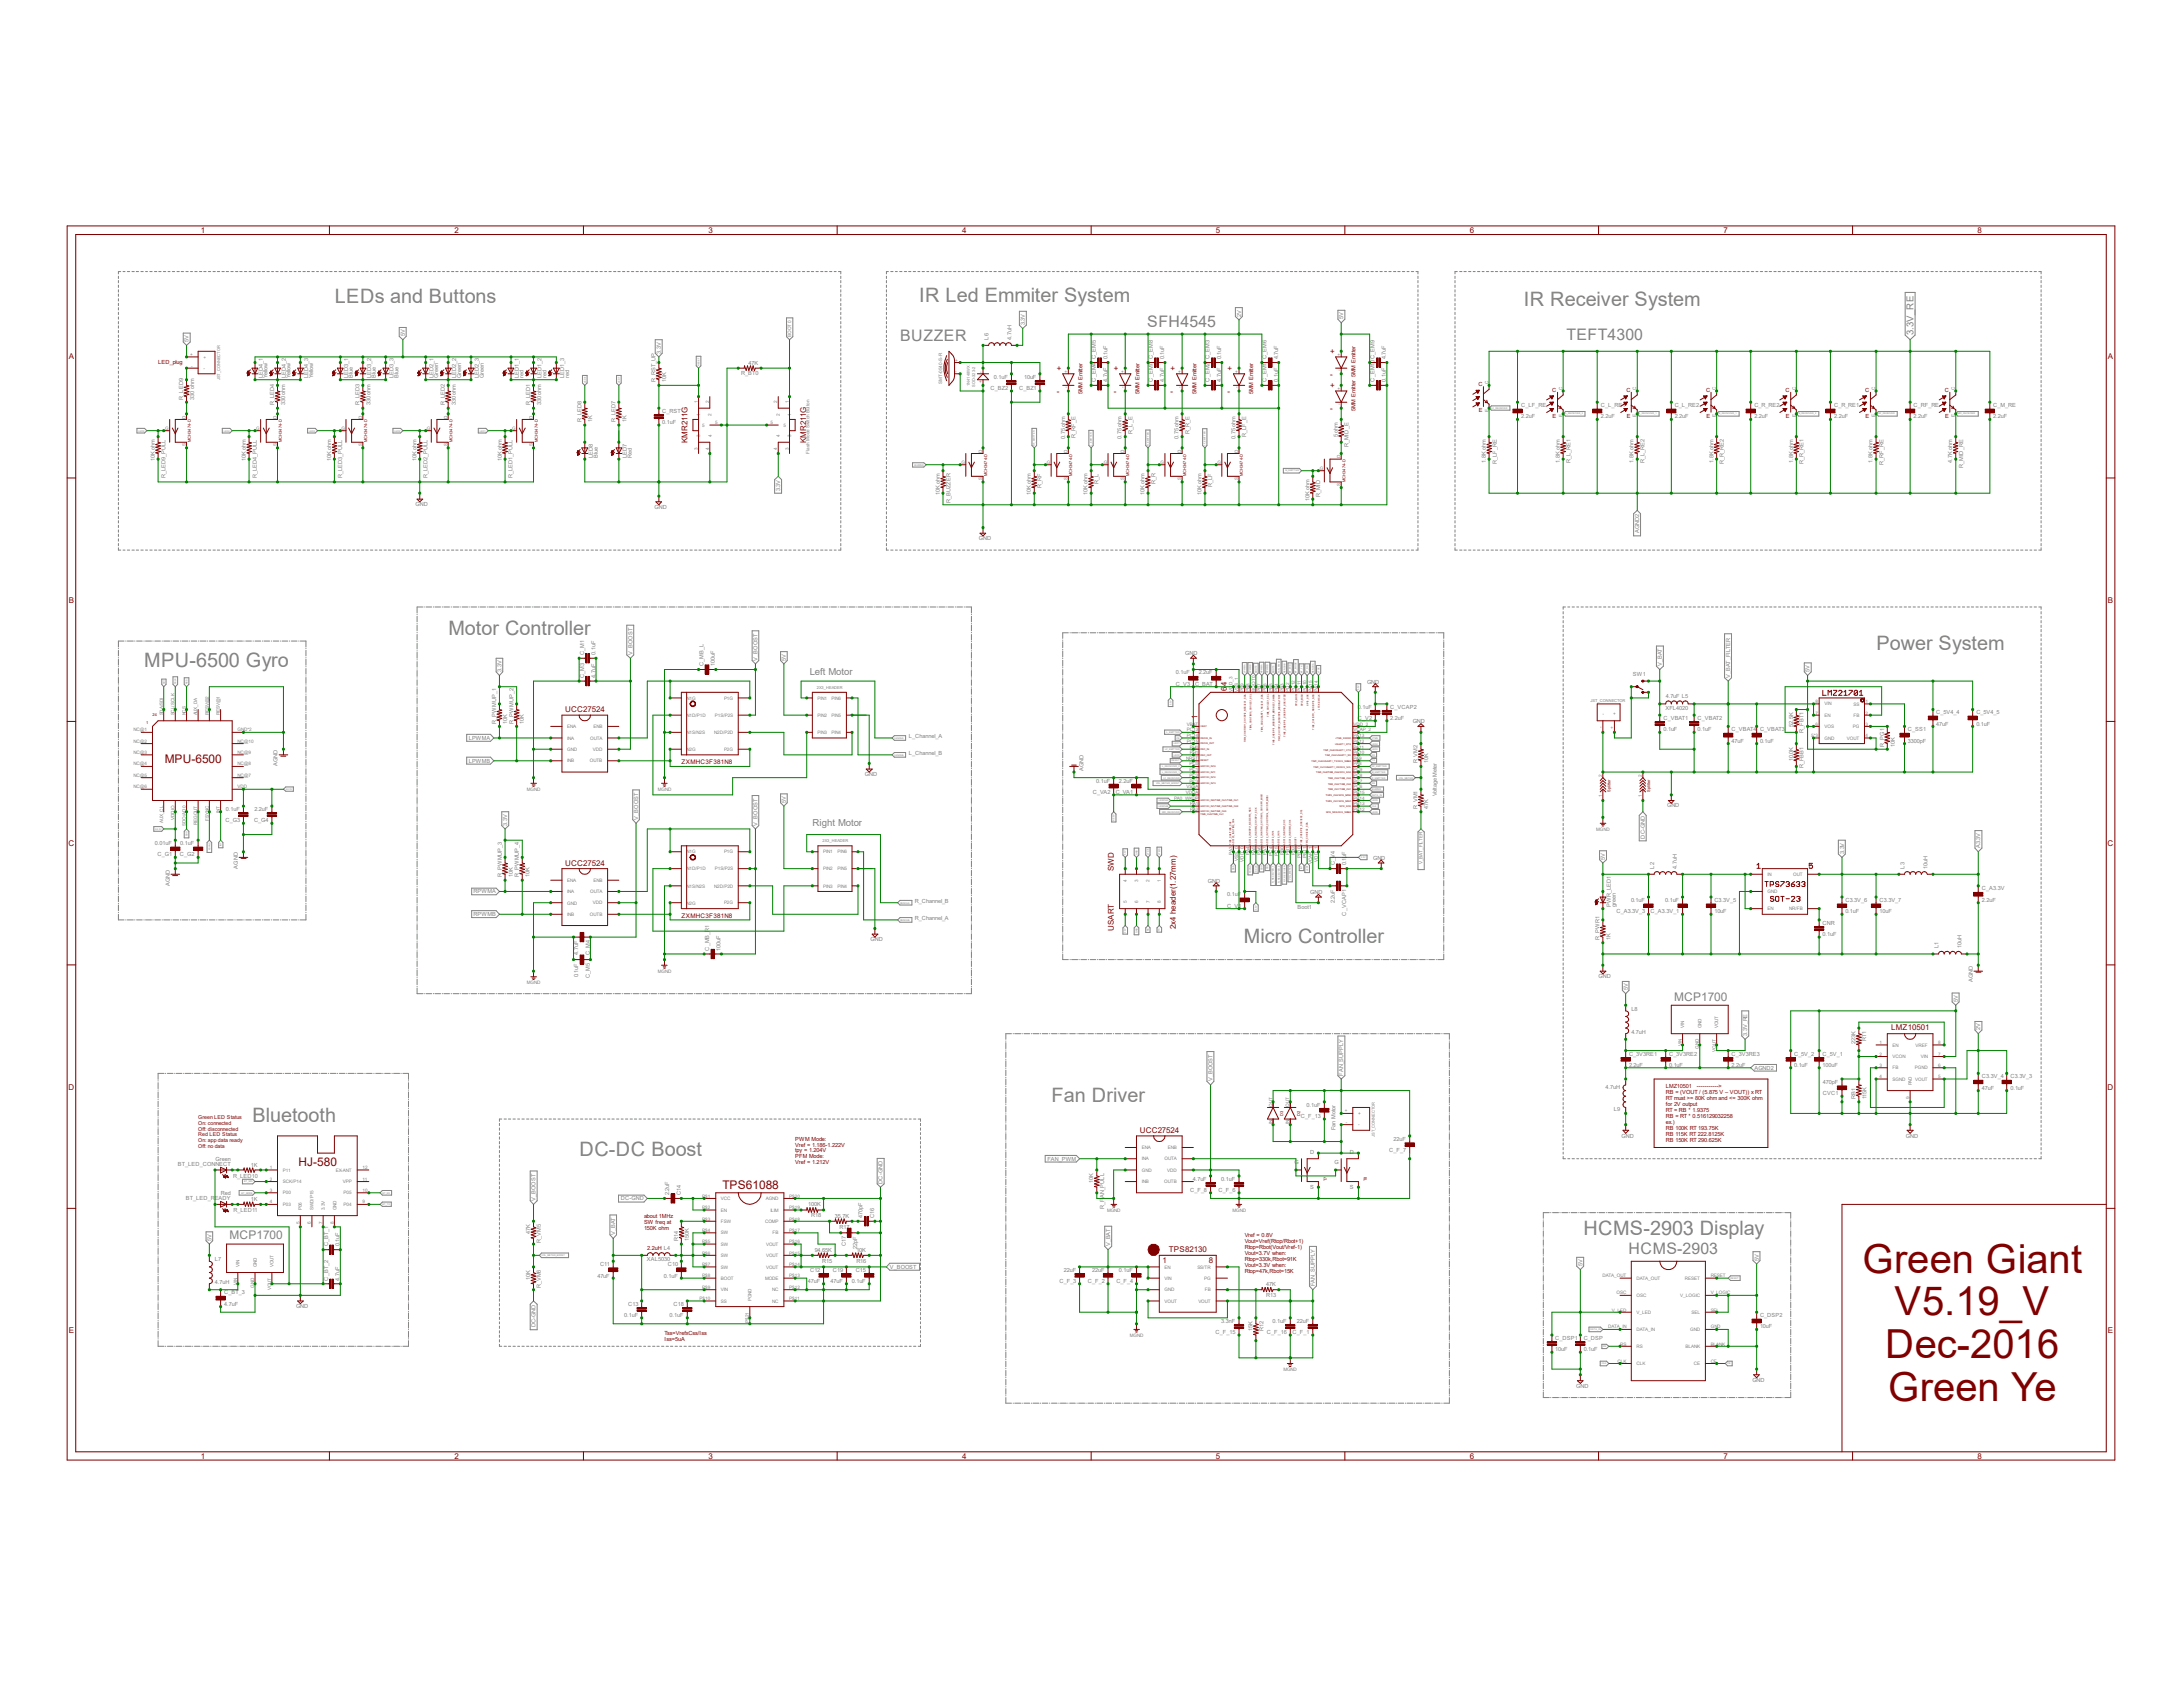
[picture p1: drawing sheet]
<svg xmlns="http://www.w3.org/2000/svg" width="279mm" height="216mm" viewBox="0 0 279 216" stroke-linecap="round" stroke-linejoin="round" font-family="sans-serif">
<defs><g id="words">
<g font-size="5.1" fill="#800000">
<text x="238.4" y="162.9">Green Giant</text>
<text x="241.3" y="173.8">Dec-2016</text>
<text x="242.5" y="168.3">V5.19_V</text>
<text x="241.7" y="179.2">Green Ye</text>
</g>
<g font-size="2.5" fill="#808080">
<text x="42.8" y="38.8">LEDs and Buttons</text>
<text x="117.6" y="38.6">IR Led Emmiter System</text>
<text x="195" y="39.1">IR Receiver System</text>
<text x="57.4" y="81.3">Motor Controller</text>
<text x="240.2" y="83.1">Power System</text>
<text x="18.5" y="85.3">MPU-6500 Gyro</text>
<text x="159.2" y="120.7">Micro Controller</text>
<text x="32.3" y="143.6">Bluetooth</text>
<text x="134.6" y="141">Fan Driver</text>
<text x="74.2" y="148">DC-DC Boost</text>
<text x="202.7" y="158.1">HCMS-2903 Display</text>
</g>
<g font-size="2" fill="#808080">
<text x="146.8" y="41.9">SFH4545</text>
<text x="115.2" y="43.6">BUZZER</text>
<text x="200.5" y="43.5">TEFT4300</text>
<text x="208.4" y="160.5">HCMS-2903</text>
</g>
<g font-size="1.5" fill="#800000">
<text x="21.1" y="97.7">MPU-6500</text>
<text x="38.2" y="149.2">HJ-580</text>
<text x="92.5" y="152.1">TPS61088</text>
</g>
<g font-size="1.5" fill="#808080">
<text x="214.3" y="128.1">MCP1700</text>
<text x="29.4" y="158.6">MCP1700</text>
</g>
<g font-size="1.2" fill="#808080">
<text x="244.9" y="42.9" transform="rotate(-90 244.9 42.9)">3.3V_RE</text>
<text x="103.6" y="86.4">Left Motor</text>
<text x="104" y="105.7">Right Motor</text>
</g>
<g font-size="1" fill="#800000">
<text x="25.7" y="29.8">1</text>
<text x="58.2" y="29.8">2</text>
<text x="90.7" y="29.8">3</text>
<text x="123.2" y="29.8">4</text>
<text x="155.6" y="29.8">5</text>
<text x="188.1" y="29.8">6</text>
<text x="220.6" y="29.8">7</text>
<text x="253.1" y="29.8">8</text>
<text x="8.8" y="46">A</text>
<text x="135.3" y="47.5">+</text>
<text x="142.5" y="47.5">+</text>
<text x="149.8" y="47.5">+</text>
<text x="157.1" y="47.5">+</text>
<text x="170.2" y="45.3">+</text>
<text x="269.8" y="46">A</text>
<text x="135.3" y="50.4">-</text>
<text x="142.5" y="50.4">-</text>
<text x="149.8" y="50.4">-</text>
<text x="157.1" y="50.4">-</text>
<text x="170.2" y="49.7">+</text>
<text x="170.2" y="52.6">-</text>
<text x="170.2" y="48.2">-</text>
<text x="88" y="56.7" transform="rotate(-90 88 56.7)">KMR211G</text>
<text x="103.2" y="56.7" transform="rotate(-90 103.2 56.7)">KMR211G</text>
<text x="8.8" y="77.1">B</text>
<text x="269.8" y="77.1">B</text>
<text x="157" y="88.4" transform="rotate(-90 157 88.4)">64</text>
<text x="72.3" y="91.1">UCC27524</text>
<text x="153.3" y="92" transform="rotate(-90 153.3 92)">1</text>
<text x="8.8" y="108.3">C</text>
<text x="72.3" y="110.8">UCC27524</text>
<text x="142.5" y="111.5" transform="rotate(-90 142.5 111.5)">SWD</text>
<text x="269.8" y="108.3">C</text>
<text x="142.5" y="119.2" transform="rotate(-90 142.5 119.2)">USART</text>
<text x="150.5" y="118.9" transform="rotate(-90 150.5 118.9)">2x4 header(1.27mm)</text>
<text x="242.1" y="131.8">LMZ10501</text>
<text x="8.8" y="139.4">D</text>
<text x="269.8" y="139.4">D</text>
<text x="145.9" y="145">UCC27524</text>
<text x="148.8" y="161.7">1</text>
<text x="149.6" y="160.3">TPS82130</text>
<text x="154.7" y="161.7">8</text>
<text x="8.8" y="170.6">E</text>
<text x="269.8" y="170.6">E</text>
<text x="25.7" y="186.7">1</text>
<text x="58.2" y="186.7">2</text>
<text x="90.7" y="186.7">3</text>
<text x="123.2" y="186.7">4</text>
<text x="155.6" y="186.7">5</text>
<text x="188.1" y="186.7">6</text>
<text x="220.6" y="186.7">7</text>
<text x="253.1" y="186.7">8</text>
</g>
<g font-size=".8" fill="#800000">
<text x="87.2" y="97.8">ZXMHC3F381N8</text>
<text x="87.2" y="117.4">ZXMHC3F381N8</text>
</g>
<g font-size=".7" fill="#808080">
<text x="131.2" y="41.6" transform="rotate(-90 131.2 41.6)">3.3V</text>
<text x="158.8" y="40.5" transform="rotate(-90 158.8 40.5)">2V</text>
<text x="171.9" y="40.9" transform="rotate(-90 171.9 40.9)">5V</text>
<text x="24.1" y="43.8" transform="rotate(-90 24.1 43.8)">5V</text>
<text x="51.8" y="43.1" transform="rotate(-90 51.8 43.1)">5V</text>
<text x="84.6" y="45.3" transform="rotate(-90 84.6 45.3)">3.3V</text>
<text x="95.8" y="46.7">47K</text>
<text x="126.5" y="43.5" transform="rotate(-90 126.5 43.5)">L6</text>
<text x="129.5" y="43.5" transform="rotate(-90 129.5 43.5)">4.7uH</text>
<text x="141.7" y="46" transform="rotate(-90 141.7 46)">0.1uF</text>
<text x="149" y="46" transform="rotate(-90 149 46)">0.1uF</text>
<text x="156.3" y="46" transform="rotate(-90 156.3 46)">0.1uF</text>
<text x="163.6" y="46" transform="rotate(-90 163.6 46)">4.7uF</text>
<text x="177.4" y="46" transform="rotate(-90 177.4 46)">4.7uF</text>
<text x="23.5" y="51.1" transform="rotate(-90 23.5 51.1)">R_LED9</text>
<text x="24.9" y="51.1" transform="rotate(-90 24.9 51.1)">330 ohm</text>
<text x="33.7" y="48.4" transform="rotate(-90 33.7 48.4)">LED4_1</text>
<text x="34.2" y="48.4" transform="rotate(-90 34.2 48.4)">Yellow</text>
<text x="35.1" y="51.9" transform="rotate(-90 35.1 51.9)">R_LED4</text>
<text x="36.5" y="51.9" transform="rotate(-90 36.5 51.9)">330 ohm</text>
<text x="36.6" y="48.4" transform="rotate(-90 36.6 48.4)">LED4_2</text>
<text x="37.2" y="48.4" transform="rotate(-90 37.2 48.4)">Yellow</text>
<text x="39.5" y="48.4" transform="rotate(-90 39.5 48.4)">LED4_3</text>
<text x="40.1" y="48.4" transform="rotate(-90 40.1 48.4)">Yellow</text>
<text x="44.6" y="48.4" transform="rotate(-90 44.6 48.4)">LED3_1</text>
<text x="45.2" y="48.4" transform="rotate(-90 45.2 48.4)">Blue</text>
<text x="46" y="51.9" transform="rotate(-90 46 51.9)">R_LED3</text>
<text x="47.4" y="51.9" transform="rotate(-90 47.4 51.9)">330 ohm</text>
<text x="47.5" y="48.4" transform="rotate(-90 47.5 48.4)">LED3_2</text>
<text x="48.1" y="48.4" transform="rotate(-90 48.1 48.4)">Blue</text>
<text x="50.4" y="48.4" transform="rotate(-90 50.4 48.4)">LED3_3</text>
<text x="51" y="48.4" transform="rotate(-90 51 48.4)">Blue</text>
<text x="55.5" y="48.4" transform="rotate(-90 55.5 48.4)">LED2_1</text>
<text x="56.1" y="48.4" transform="rotate(-90 56.1 48.4)">Green</text>
<text x="56.9" y="51.9" transform="rotate(-90 56.9 51.9)">R_LED2</text>
<text x="58.3" y="51.9" transform="rotate(-90 58.3 51.9)">330 ohm</text>
<text x="58.4" y="48.4" transform="rotate(-90 58.4 48.4)">LED2_2</text>
<text x="59" y="48.4" transform="rotate(-90 59 48.4)">Green</text>
<text x="61.3" y="48.4" transform="rotate(-90 61.3 48.4)">LED2_3</text>
<text x="61.9" y="48.4" transform="rotate(-90 61.9 48.4)">Green</text>
<text x="66.4" y="48.4" transform="rotate(-90 66.4 48.4)">LED1_1</text>
<text x="67" y="48.4" transform="rotate(-90 67 48.4)">red</text>
<text x="67.9" y="51.9" transform="rotate(-90 67.9 51.9)">R_LED1</text>
<text x="69.3" y="51.9" transform="rotate(-90 69.3 51.9)">330 ohm</text>
<text x="69.3" y="48.4" transform="rotate(-90 69.3 48.4)">LED1_2</text>
<text x="69.9" y="48.4" transform="rotate(-90 69.9 48.4)">red</text>
<text x="72.2" y="48.4" transform="rotate(-90 72.2 48.4)">LED1_3</text>
<text x="72.9" y="48.4" transform="rotate(-90 72.9 48.4)">red</text>
<text x="83.9" y="48.9" transform="rotate(-90 83.9 48.9)">R_RST_UP</text>
<text x="84.8" y="52.8">C_RST</text>
<text x="85.3" y="48.9" transform="rotate(-90 85.3 48.9)">10K</text>
<text x="94.9" y="48">R_BT0</text>
<text x="126.8" y="49.9">C_BZ2</text>
<text x="127.2" y="48.5">0.1uF</text>
<text x="130.4" y="49.9">C_BZ1</text>
<text x="131.1" y="48.5">10uF</text>
<text x="140.3" y="48.9" transform="rotate(-90 140.3 48.9)">C_EM4 C_EM5</text>
<text x="141.7" y="48.9" transform="rotate(-90 141.7 48.9)">4.7uF</text>
<text x="147.5" y="48.9" transform="rotate(-90 147.5 48.9)">C_EM7 C_EM8</text>
<text x="149" y="48.9" transform="rotate(-90 149 48.9)">4.7uF</text>
<text x="154.8" y="48.9" transform="rotate(-90 154.8 48.9)">C_EM2 C_EM3</text>
<text x="156.3" y="48.9" transform="rotate(-90 156.3 48.9)">4.7uF</text>
<text x="162.1" y="48.9" transform="rotate(-90 162.1 48.9)">C_EM1 C_EM6</text>
<text x="163.6" y="48.9" transform="rotate(-90 163.6 48.9)">0.1uF</text>
<text x="175.9" y="48.9" transform="rotate(-90 175.9 48.9)">C_EM10C_EM9</text>
<text x="177.4" y="48.9" transform="rotate(-90 177.4 48.9)">0.1uF</text>
<text x="194.7" y="53.6">2.2uF</text>
<text x="194.7" y="52.1">C_LF_RE</text>
<text x="204.9" y="53.6">2.2uF</text>
<text x="204.9" y="52.1">C_L_RE1</text>
<text x="214.3" y="53.6">2.2uF</text>
<text x="214.3" y="52.1">C_L_RE2</text>
<text x="224.5" y="53.6">2.2uF</text>
<text x="224.5" y="52.1">C_R_RE2</text>
<text x="234.7" y="53.6">2.2uF</text>
<text x="234.7" y="52.1">C_R_RE1</text>
<text x="244.9" y="53.6">2.2uF</text>
<text x="244.9" y="52.1">C_RF_RE</text>
<text x="255.1" y="53.6">2.2uF</text>
<text x="255.1" y="52.1">C_M_RE</text>
<text x="19.8" y="59" transform="rotate(-90 19.8 59)">10K ohm</text>
<text x="31.5" y="59" transform="rotate(-90 31.5 59)">10K ohm</text>
<text x="42.4" y="59" transform="rotate(-90 42.4 59)">10K ohm</text>
<text x="53.3" y="59" transform="rotate(-90 53.3 59)">10K ohm</text>
<text x="64.2" y="59" transform="rotate(-90 64.2 59)">10K ohm</text>
<text x="74.4" y="54.1" transform="rotate(-90 74.4 54.1)">R_LED8</text>
<text x="75.8" y="54.1" transform="rotate(-90 75.8 54.1)">1K</text>
<text x="75.9" y="58.6" transform="rotate(-90 75.9 58.6)">LED8</text>
<text x="76.5" y="58.6" transform="rotate(-90 76.5 58.6)">Blue</text>
<text x="78.8" y="54.1" transform="rotate(-90 78.8 54.1)">R_LED7</text>
<text x="80.2" y="54.1" transform="rotate(-90 80.2 54.1)">1K</text>
<text x="80.2" y="58.6" transform="rotate(-90 80.2 58.6)">LED7</text>
<text x="80.9" y="58.6" transform="rotate(-90 80.9 58.6)">Red</text>
<text x="84.8" y="54.3">0.1uF</text>
<text x="136.3" y="56.2" transform="rotate(-90 136.3 56.2)">0.75 ohm</text>
<text x="137.7" y="56.1" transform="rotate(-90 137.7 56.1)">R_RF_E</text>
<text x="143.6" y="56.2" transform="rotate(-90 143.6 56.2)">0.75 ohm</text>
<text x="145" y="55.5" transform="rotate(-90 145 55.5)">R_L_E</text>
<text x="150.8" y="56.2" transform="rotate(-90 150.8 56.2)">0.75 ohm</text>
<text x="152.2" y="55.6" transform="rotate(-90 152.2 55.6)">R_R_E</text>
<text x="158.1" y="56.2" transform="rotate(-90 158.1 56.2)">0.75 ohm</text>
<text x="159.5" y="56" transform="rotate(-90 159.5 56)">R_LF_E</text>
<text x="171.2" y="56" transform="rotate(-90 171.2 56)">5 ohm</text>
<text x="172.6" y="57.2" transform="rotate(-90 172.6 57.2)">R_MID_E</text>
<text x="190.2" y="59.2" transform="rotate(-90 190.2 59.2)">1.8K ohm</text>
<text x="191.6" y="59.4" transform="rotate(-90 191.6 59.4)">R_LF_RE</text>
<text x="199.6" y="59.2" transform="rotate(-90 199.6 59.2)">1.8K ohm</text>
<text x="201" y="59.3" transform="rotate(-90 201 59.3)">R_L_RE1</text>
<text x="209.1" y="59.2" transform="rotate(-90 209.1 59.2)">1.8K ohm</text>
<text x="210.5" y="59.3" transform="rotate(-90 210.5 59.3)">R_L_RE2</text>
<text x="219.3" y="59.2" transform="rotate(-90 219.3 59.2)">1.8K ohm</text>
<text x="220.6" y="59.4" transform="rotate(-90 220.6 59.4)">R_R_RE2</text>
<text x="229.5" y="59.2" transform="rotate(-90 229.5 59.2)">1.8K ohm</text>
<text x="230.8" y="59.4" transform="rotate(-90 230.8 59.4)">R_R_RE1</text>
<text x="239.7" y="59.2" transform="rotate(-90 239.7 59.2)">1.8K ohm</text>
<text x="241.1" y="59.5" transform="rotate(-90 241.1 59.5)">R_RF_RE</text>
<text x="249.9" y="59.2" transform="rotate(-90 249.9 59.2)">4.7K ohm</text>
<text x="251.3" y="59.9" transform="rotate(-90 251.3 59.9)">R_MID_RE</text>
<text x="21.2" y="61.2" transform="rotate(-90 21.2 61.2)">R_LED9_PULL</text>
<text x="32.9" y="61.2" transform="rotate(-90 32.9 61.2)">R_LED4_PULL</text>
<text x="43.8" y="61.2" transform="rotate(-90 43.8 61.2)">R_LED3_PULL</text>
<text x="53.2" y="64.8">GND</text>
<text x="54.7" y="61.2" transform="rotate(-90 54.7 61.2)">R_LED2_PULL</text>
<text x="65.6" y="61.2" transform="rotate(-90 65.6 61.2)">R_LED1_PULL</text>
<text x="83.8" y="65.2">GND</text>
<text x="99.9" y="62.9" transform="rotate(-90 99.9 62.9)">3.3V</text>
<text x="120.3" y="63.4" transform="rotate(-90 120.3 63.4)">10K ohm</text>
<text x="121.7" y="64.3" transform="rotate(-90 121.7 64.3)">R_BUZZER</text>
<text x="131.9" y="63.4" transform="rotate(-90 131.9 63.4)">10K ohm</text>
<text x="133.3" y="62.4" transform="rotate(-90 133.3 62.4)">R_RF</text>
<text x="139.2" y="63.4" transform="rotate(-90 139.2 63.4)">10K ohm</text>
<text x="140.6" y="61.9" transform="rotate(-90 140.6 61.9)">R_L</text>
<text x="146.5" y="63.4" transform="rotate(-90 146.5 63.4)">10K ohm</text>
<text x="147.9" y="62" transform="rotate(-90 147.9 62)">R_R</text>
<text x="153.8" y="63.4" transform="rotate(-90 153.8 63.4)">10K ohm</text>
<text x="155.2" y="62.4" transform="rotate(-90 155.2 62.4)">R_LF</text>
<text x="167.6" y="64.1" transform="rotate(-90 167.6 64.1)">10K ohm</text>
<text x="169" y="63.6" transform="rotate(-90 169 63.6)">R_MID</text>
<text x="125.3" y="69.1">GND</text>
<text x="209.8" y="68.2" transform="rotate(-90 209.8 68.2)">AGND2</text>
<text x="74.8" y="83.8" transform="rotate(-90 74.8 83.8)">C_M1</text>
<text x="76.2" y="83.8" transform="rotate(-90 76.2 83.8)">0.1uF</text>
<text x="80.9" y="83.8" transform="rotate(-90 80.9 83.8)">V_BOOST</text>
<text x="151.7" y="83.9">GND</text>
<text x="64.2" y="86" transform="rotate(-90 64.2 86)">3.3V</text>
<text x="74.8" y="86.7" transform="rotate(-90 74.8 86.7)">C_M3</text>
<text x="76.2" y="86.7" transform="rotate(-90 76.2 86.7)">4.7uF</text>
<text x="90" y="85.3" transform="rotate(-90 90 85.3)">C_MB_L</text>
<text x="91.5" y="85.3" transform="rotate(-90 91.5 85.3)">100uF</text>
<text x="96.9" y="84.5" transform="rotate(-90 96.9 84.5)">V_BOOST</text>
<text x="100.6" y="84.5" transform="rotate(-90 100.6 84.5)">5V</text>
<text x="150.5" y="86.3">0.1uF</text>
<text x="150.5" y="87.8">C_V3</text>
<text x="153" y="87.8">C_BAT</text>
<text x="153.4" y="86.3">2.2uF</text>
<text x="175" y="87.5">GND</text>
<text x="209" y="86.6">SW1</text>
<text x="212.7" y="85.3" transform="rotate(-90 212.7 85.3)">V_BAT</text>
<text x="213.2" y="89.3">4.7uF L5</text>
<text x="221.5" y="86.7" transform="rotate(-90 221.5 86.7)">V_BAT_FILTER</text>
<text x="231.6" y="86" transform="rotate(-90 231.6 86)">5V</text>
<text x="60" y="94.7">LPWMA</text>
<text x="63.5" y="92.6" transform="rotate(-90 63.5 92.6)">R_PWMUP_1</text>
<text x="64.9" y="92.6" transform="rotate(-90 64.9 92.6)">10K</text>
<text x="65.7" y="92.6" transform="rotate(-90 65.7 92.6)">R_PWMUP_2</text>
<text x="67.1" y="92.6" transform="rotate(-90 67.1 92.6)">10K</text>
<text x="116.3" y="94.4">L_Channel_A</text>
<text x="173.8" y="90.7">0.1uF</text>
<text x="173.8" y="92.2">C_V2</text>
<text x="177.9" y="92.2">2.2uF</text>
<text x="177.9" y="90.7">C_VCAP2</text>
<text x="180.8" y="92.6">GND</text>
<text x="212.9" y="93.6">0.1uF</text>
<text x="212.9" y="92.2">C_VBAT1</text>
<text x="213.2" y="90.8">XFL4020</text>
<text x="217.3" y="93.6">0.1uF</text>
<text x="217.3" y="92.2">C_VBAT2</text>
<text x="221.6" y="95">47uF</text>
<text x="221.6" y="93.6">C_VBAT4 C_VBAT3</text>
<text x="225.3" y="95">0.1uF</text>
<text x="229.5" y="93" transform="rotate(-90 229.5 93)">52.5K</text>
<text x="230.8" y="93.8" transform="rotate(-90 230.8 93.8)">R_FBT1</text>
<text x="241.1" y="95.5" transform="rotate(-90 241.1 95.5)">R_PG1</text>
<text x="242.5" y="95.5" transform="rotate(-90 242.5 95.5)">10K</text>
<text x="244.2" y="95">3300pF</text>
<text x="244.2" y="93.6">C_SS1</text>
<text x="247.8" y="92.9">47uF</text>
<text x="247.8" y="91.4">C_5V4_4</text>
<text x="253" y="92.9">0.1uF</text>
<text x="253" y="91.4">C_5V4_5</text>
<text x="35.5" y="98.1" transform="rotate(-90 35.5 98.1)">AGND</text>
<text x="60" y="97.6">LPWMB</text>
<text x="110.7" y="99.4">GND</text>
<text x="116.3" y="96.6">L_Channel_B</text>
<text x="138.7" y="98.7" transform="rotate(-90 138.7 98.7)">AGND</text>
<text x="139.9" y="101.6">C_VA2</text>
<text x="140.3" y="100.2">0.1uF</text>
<text x="142.8" y="101.6">C_VA1</text>
<text x="143.2" y="100.2">2.2uF</text>
<text x="181.4" y="97.7" transform="rotate(-90 181.4 97.7)">R_VM2</text>
<text x="182.8" y="97.7" transform="rotate(-90 182.8 97.7)">10K</text>
<text x="183.9" y="101.9" transform="rotate(-90 183.9 101.9)">Voltage Meter</text>
<text x="229.5" y="97.4" transform="rotate(-90 229.5 97.4)">10.0K</text>
<text x="230.8" y="98.3" transform="rotate(-90 230.8 98.3)">R_FBB1</text>
<text x="28.9" y="105.2">C_G3</text>
<text x="28.9" y="103.8">0.1uF</text>
<text x="32.5" y="105.2">C_G4</text>
<text x="32.6" y="103.8">2.2uF</text>
<text x="64.9" y="105.7" transform="rotate(-90 64.9 105.7)">3.3V</text>
<text x="81.7" y="104.9" transform="rotate(-90 81.7 104.9)">V_BOOST</text>
<text x="96.9" y="105.7" transform="rotate(-90 96.9 105.7)">V_BOOST</text>
<text x="100.6" y="102.7" transform="rotate(-90 100.6 102.7)">5V</text>
<text x="181.4" y="103.6" transform="rotate(-90 181.4 103.6)">R_VM1</text>
<text x="182.8" y="103.6" transform="rotate(-90 182.8 103.6)">47K</text>
<text x="210.5" y="107.3" transform="rotate(-90 210.5 107.3)">DC-GND</text>
<text x="213.4" y="103.3">GND</text>
<text x="19.8" y="108.2">0.01uF</text>
<text x="20.2" y="109.6">C_G1</text>
<text x="21.7" y="113.4" transform="rotate(-90 21.7 113.4)">AGND</text>
<text x="23" y="109.6">C_G2</text>
<text x="23.1" y="108.2">0.1uF</text>
<text x="30.4" y="111.2" transform="rotate(-90 30.4 111.2)">AGND</text>
<text x="64.2" y="112.3" transform="rotate(-90 64.2 112.3)">R_PWMUP_3</text>
<text x="65.6" y="112.3" transform="rotate(-90 65.6 112.3)">10K</text>
<text x="66.4" y="112.3" transform="rotate(-90 66.4 112.3)">R_PWMUP_4</text>
<text x="67.8" y="112.3" transform="rotate(-90 67.8 112.3)">10K</text>
<text x="154.6" y="112.9">GND</text>
<text x="170.9" y="110.7" transform="rotate(-90 170.9 110.7)">C_V4</text>
<text x="172.3" y="110.7" transform="rotate(-90 172.3 110.7)">0.1uF</text>
<text x="175.7" y="110.1">GND</text>
<text x="205.4" y="110" transform="rotate(-90 205.4 110)">5V</text>
<text x="211.7" y="111.2" transform="rotate(-90 211.7 111.2)">L2</text>
<text x="214.6" y="111.2" transform="rotate(-90 214.6 111.2)">4.7uH</text>
<text x="236" y="109.3" transform="rotate(-90 236 109.3)">3.3V</text>
<text x="243.8" y="111.2" transform="rotate(-90 243.8 111.2)">L3</text>
<text x="246.7" y="111.2" transform="rotate(-90 246.7 111.2)">10uH</text>
<text x="253.5" y="108.5" transform="rotate(-90 253.5 108.5)">A3.3V</text>
<text x="253.7" y="114">C_A3.3V</text>
<text x="60.6" y="117.3">RPWMB</text>
<text x="60.6" y="114.3">RPWMA</text>
<text x="117.1" y="115.5">R_Channel_B</text>
<text x="117.1" y="117.7">R_Channel_A</text>
<text x="157.1" y="114.7">0.1uF</text>
<text x="157.1" y="116.2">C_V1</text>
<text x="166.1" y="116.3">Boot1</text>
<text x="167.7" y="114.4">GND</text>
<text x="170.9" y="115.6" transform="rotate(-90 170.9 115.6)">2.2uF</text>
<text x="172.3" y="117.2" transform="rotate(-90 172.3 117.2)">C_VCAP1</text>
<text x="206.2" y="116.1" transform="rotate(-90 206.2 116.1)">PWR_LED1</text>
<text x="206.8" y="116.1" transform="rotate(-90 206.8 116.1)">green</text>
<text x="206.9" y="116.9">C_A3.3V_3</text>
<text x="208.8" y="115.4">0.1uF</text>
<text x="211.2" y="116.9">C_A3.3V_1</text>
<text x="213.1" y="115.4">0.1uF</text>
<text x="219.4" y="116.9">10uF</text>
<text x="219.4" y="115.4">C3.3V_5</text>
<text x="233.3" y="119.8">0.1uF</text>
<text x="233.3" y="118.4">CNR</text>
<text x="236.2" y="116.9">0.1uF</text>
<text x="236.2" y="115.4">C3.3V_6</text>
<text x="240.5" y="116.9">10uF</text>
<text x="240.5" y="115.4">C3.3V_7</text>
<text x="253.7" y="115.4">2.2uF</text>
<text x="74" y="125.1" transform="rotate(-90 74 125.1)">0.1uF</text>
<text x="74" y="122.2" transform="rotate(-90 74 122.2)">4.7uF</text>
<text x="75.5" y="125.2" transform="rotate(-90 75.5 125.2)">C_M5</text>
<text x="75.5" y="122.3" transform="rotate(-90 75.5 122.3)">C_M4</text>
<text x="90.8" y="121.7" transform="rotate(-90 90.8 121.7)">C_MB_R1</text>
<text x="92.2" y="121.7" transform="rotate(-90 92.2 121.7)">100uF</text>
<text x="111.4" y="120.4">GND</text>
<text x="204.6" y="125.2">GND</text>
<text x="204.7" y="120.3" transform="rotate(-90 204.7 120.3)">R_PWR1</text>
<text x="206.1" y="120.3" transform="rotate(-90 206.1 120.3)">1K</text>
<text x="248.1" y="121.4" transform="rotate(-90 248.1 121.4)">L1</text>
<text x="251" y="121.4" transform="rotate(-90 251 121.4)">10uH</text>
<text x="252.5" y="125.7" transform="rotate(-90 252.5 125.7)">AGND</text>
<text x="208.3" y="126.7" transform="rotate(-90 208.3 126.7)">5V</text>
<text x="208.8" y="129.4">L8</text>
<text x="250.6" y="128.2" transform="rotate(-90 250.6 128.2)">5V</text>
<text x="253.5" y="131.9" transform="rotate(-90 253.5 131.9)">2V</text>
<text x="171.9" y="137.7" transform="rotate(-90 171.9 137.7)">FAN_SUPPLY</text>
<text x="208.5" y="136.5">2.2uF</text>
<text x="208.5" y="135.1">C_3V3RE1</text>
<text x="208.8" y="132.3">4.7uH</text>
<text x="213.6" y="136.5">0.1uF</text>
<text x="213.6" y="135.1">C_3V3RE2</text>
<text x="221.6" y="136.5">2.2uF</text>
<text x="221.6" y="135.1">C_3V3RE3</text>
<text x="223.6" y="132.6" transform="rotate(-90 223.6 132.6)">3.3V_RE</text>
<text x="224.5" y="136.9">AGND2</text>
<text x="229.6" y="136.5">0.1uF</text>
<text x="229.6" y="135.1">C_5V_2</text>
<text x="233.3" y="136.5">100uF</text>
<text x="233.3" y="135.1">C_5V_1</text>
<text x="237.5" y="133.6" transform="rotate(-90 237.5 133.6)">223K</text>
<text x="238.9" y="133.2" transform="rotate(-90 238.9 133.2)">RT1</text>
<text x="155.2" y="138.4" transform="rotate(-90 155.2 138.4)">V_BOOST</text>
<text x="166.5" y="143.1">C_F_13</text>
<text x="167.2" y="141.7">0.1uF</text>
<text x="205.5" y="139.4">4.7uH</text>
<text x="206.5" y="142.2">L9</text>
<text x="233.3" y="138.7">470pF</text>
<text x="233.3" y="140.2">CVC1</text>
<text x="237.5" y="140.7" transform="rotate(-90 237.5 140.7)">RB1</text>
<text x="238.9" y="140.7" transform="rotate(-90 238.9 140.7)">115K</text>
<text x="253.7" y="139.4">47uF</text>
<text x="253.7" y="138">C3.3V_4</text>
<text x="257.3" y="139.4">0.1uF</text>
<text x="257.3" y="138">C3.3V_3</text>
<text x="22.8" y="149.2">BT_LED_CONNECT</text>
<text x="27.6" y="148.6">Green</text>
<text x="32.1" y="149.3">1K</text>
<text x="134.1" y="148.6">FAN_PWM</text>
<text x="165.7" y="149">G</text>
<text x="167.7" y="147.7">D</text>
<text x="170.8" y="149">G</text>
<text x="170.9" y="144.7" transform="rotate(-90 170.9 144.7)">Fan Motor</text>
<text x="172.8" y="147.7">D</text>
<text x="177.8" y="147.5">C_F_7</text>
<text x="178.4" y="146">22uF</text>
<text x="207.5" y="145.6">GND</text>
<text x="243.9" y="145.6">GND</text>
<text x="23.8" y="153.6">BT_LED_READY</text>
<text x="28.3" y="153">Red</text>
<text x="29.8" y="150.7">R_LED10</text>
<text x="29.9" y="155.1">R_LED11</text>
<text x="32.1" y="153.7">1K</text>
<text x="68.5" y="153.7" transform="rotate(-90 68.5 153.7)">V_BOOST</text>
<text x="79.5" y="153.6">DC-GND</text>
<text x="85.6" y="153" transform="rotate(-90 85.6 153)">2.2uF</text>
<text x="87.1" y="153" transform="rotate(-90 87.1 153)">C14</text>
<text x="103.4" y="154.4">100K</text>
<text x="103.8" y="155.8">R18</text>
<text x="106.9" y="155.9">35.7K</text>
<text x="110.4" y="155.9" transform="rotate(-90 110.4 155.9)">470pF</text>
<text x="111.9" y="155.9" transform="rotate(-90 111.9 155.9)">C16</text>
<text x="112.9" y="151.5" transform="rotate(-90 112.9 151.5)">DC-GND</text>
<text x="139.9" y="151.4" transform="rotate(-90 139.9 151.4)">10K</text>
<text x="141.3" y="154.7" transform="rotate(-90 141.3 154.7)">R_FAN_PULL</text>
<text x="152.3" y="152.6">C_F_8</text>
<text x="152.7" y="151.1">4.7uF</text>
<text x="156" y="152.6">C_F_6</text>
<text x="156.3" y="151.1">0.1uF</text>
<text x="167.7" y="152.1">S</text>
<text x="172.8" y="152.1">S</text>
<text x="27.1" y="158.8" transform="rotate(-90 27.1 158.8)">5V</text>
<text x="27.5" y="161.4">L7</text>
<text x="42" y="159.5" transform="rotate(-90 42 159.5)">C_BT_1</text>
<text x="43.4" y="159.5" transform="rotate(-90 43.4 159.5)">0.1uF</text>
<text x="67.9" y="158" transform="rotate(-90 67.9 158)">47K</text>
<text x="69.2" y="159.1" transform="rotate(-90 69.2 159.1)">R_VM5</text>
<text x="78.7" y="158" transform="rotate(-90 78.7 158)">V_BAT</text>
<text x="82.8" y="161.4">XAL5030</text>
<text x="86.8" y="158.8" transform="rotate(-90 86.8 158.8)">R14</text>
<text x="88.2" y="158.8" transform="rotate(-90 88.2 158.8)">150K</text>
<text x="104.3" y="160.2">94.65K</text>
<text x="105.2" y="161.6">R15</text>
<text x="107.4" y="157.2">R17</text>
<text x="108.2" y="159.5" transform="rotate(-90 108.2 159.5)">C17</text>
<text x="109.6" y="160.2">10K</text>
<text x="109.6" y="161.6">R16</text>
<text x="109.7" y="159.8" transform="rotate(-90 109.7 159.8)">22pF</text>
<text x="142.1" y="159.5" transform="rotate(-90 142.1 159.5)">V_BAT</text>
<text x="225.1" y="161.3" transform="rotate(-90 225.1 161.3)">5V</text>
<text x="27.5" y="164.3">4.7uH</text>
<text x="28.7" y="167.1">4.7uF</text>
<text x="28.7" y="165.7">C_BT_3</text>
<text x="37.9" y="167.4">GND</text>
<text x="42" y="163.9" transform="rotate(-90 42 163.9)">C_BT_2</text>
<text x="43.4" y="163.9" transform="rotate(-90 43.4 163.9)">4.7uF</text>
<text x="67.9" y="163.7" transform="rotate(-90 67.9 163.7)">10K</text>
<text x="69.2" y="164.9" transform="rotate(-90 69.2 164.9)">R_VM6</text>
<text x="76.5" y="163.5">47uF</text>
<text x="76.8" y="162">C11</text>
<text x="80.4" y="167.1">C13</text>
<text x="85" y="163.5">0.1uF</text>
<text x="85.5" y="162">C10</text>
<text x="86.2" y="167.1">C18</text>
<text x="103.4" y="164.2">47uF</text>
<text x="103.7" y="162.7">C12</text>
<text x="106.3" y="164.2">47uF</text>
<text x="106.6" y="162.7">C19</text>
<text x="109" y="164.2">0.1uF</text>
<text x="109.5" y="162.7">C15</text>
<text x="113.9" y="162.4">V_BOOST</text>
<text x="135.6" y="164.2">C_F_3</text>
<text x="136.1" y="162.7">22uF</text>
<text x="139.2" y="164.2">C_F_2</text>
<text x="139.8" y="162.7">22uF</text>
<text x="142.9" y="164.2">C_F_4</text>
<text x="143.2" y="162.7">0.1uF</text>
<text x="162.1" y="164.6">47K</text>
<text x="162.1" y="166">R13</text>
<text x="168.3" y="164.6" transform="rotate(-90 168.3 164.6)">FAN_SUPPLY</text>
<text x="202.5" y="162.1" transform="rotate(-90 202.5 162.1)">5V</text>
<text x="68.5" y="169.9" transform="rotate(-90 68.5 169.9)">DC-GND</text>
<text x="79.9" y="168.6">0.1uF</text>
<text x="85.7" y="168.6">0.1uF</text>
<text x="155.6" y="170.7">C_F_15</text>
<text x="156.3" y="169.3">3.3nF</text>
<text x="160.3" y="170.3" transform="rotate(-90 160.3 170.3)">15K</text>
<text x="161.7" y="170.3" transform="rotate(-90 161.7 170.3)">R12</text>
<text x="162.1" y="170.7">C_F_16</text>
<text x="162.9" y="169.3">0.1uF</text>
<text x="165.4" y="170.7">C_F_1</text>
<text x="166" y="169.3">22uF</text>
<text x="199.1" y="172.9">10uF</text>
<text x="199.1" y="171.5">C_DSP1</text>
<text x="202.7" y="172.9">0.1uF</text>
<text x="202.7" y="171.5">C_DSP</text>
<text x="225.3" y="170">10uF</text>
<text x="225.3" y="168.6">C_DSP2</text>
<text x="201.7" y="177.6">GND</text>
<text x="224.3" y="176.9">GND</text>
</g>
<g font-size=".7" fill="#800000">
<text x="20.2" y="46.6">LED_plug</text>
<text x="138.6" y="50.5" transform="rotate(-90 138.6 50.5)">5MM Emitter</text>
<text x="145.8" y="50.5" transform="rotate(-90 145.8 50.5)">5MM Emitter</text>
<text x="153.1" y="50.5" transform="rotate(-90 153.1 50.5)">5MM Emitter</text>
<text x="160.4" y="50.5" transform="rotate(-90 160.4 50.5)">5MM Emitter</text>
<text x="173.5" y="52.6" transform="rotate(-90 173.5 52.6)">5MM Emitter 5MM Emitter</text>
<text x="189.2" y="49.4">C</text>
<text x="189.3" y="52.7">E</text>
<text x="198.7" y="50.1">C</text>
<text x="198.7" y="53.5">E</text>
<text x="208.2" y="50.1">C</text>
<text x="208.2" y="53.5">E</text>
<text x="218.4" y="50.1">C</text>
<text x="218.4" y="53.5">E</text>
<text x="228.5" y="50.1">C</text>
<text x="228.6" y="53.5">E</text>
<text x="238.7" y="50.1">C</text>
<text x="238.8" y="53.5">E</text>
<text x="248.9" y="50.1">C</text>
<text x="249" y="53.5">E</text>
<text x="25.4" y="143.3">Green LED Status</text>
<text x="25.4" y="144">On: connected</text>
<text x="213.2" y="139.3">LMZ10501</text>
<text x="213.2" y="140">RB = (VOUT / (5.875 V – VOUT)) x RT</text>
<text x="213.2" y="140.8">RT must &gt;= 80K ohm and &lt;= 300K ohm</text>
<text x="213.2" y="141.6">for 2V output</text>
<text x="213.2" y="142.3">RT = RB * 1.9375</text>
<text x="213.2" y="143.1">RB = RT * 0.516129032258</text>
<text x="213.2" y="143.9">ex.)</text>
<text x="217.2" y="139.3">-----------&gt;</text>
<text x="25.4" y="144.7">Off: disconnected</text>
<text x="25.4" y="145.4">Red LED Status</text>
<text x="25.4" y="146.1">On: app data ready</text>
<text x="25.4" y="146.9">Off: no data</text>
<text x="101.8" y="146">PWM Mode:</text>
<text x="101.8" y="146.7">Vref = 1.186-1.222V</text>
<text x="101.8" y="147.5">tpy = 1.204V</text>
<text x="101.8" y="148.3">PFM Mode:</text>
<text x="101.8" y="149">Vref = 1.212V</text>
<text x="213.2" y="144.6">RB 100K RT 193.75K</text>
<text x="213.2" y="145.4">RB 115K RT 222.8125K</text>
<text x="213.2" y="146.1">RB 150K RT 290.625K</text>
<text x="82.4" y="155.9">about 1MHz</text>
<text x="82.4" y="156.6">SW freq at</text>
<text x="82.4" y="157.4">150K ohm</text>
<text x="82.8" y="159.9">2.2uH L4</text>
<text x="159.3" y="158.3">Vref = 0.8V</text>
<text x="159.3" y="159.1">Vout=Vref(Rtop/Rbot+1)</text>
<text x="159.3" y="159.8">Rtop=Rbot(Vout/Vref-1)</text>
<text x="159.3" y="160.6">Vout=3.7V when:</text>
<text x="159.3" y="161.3">Rtop=330k,Rbot=91K</text>
<text x="159.3" y="162.1">Vout=3.3V when:</text>
<text x="159.3" y="162.9">Rtop=47k,Rbot=15K</text>
<text x="85" y="170.8">Tss=VrefxCss/Iss</text>
<text x="85" y="171.6">Iss=5uA</text>
</g>
<g font-size=".6" fill="#808080">
<text x="24.3" y="45.6">+</text>
<text x="24.5" y="47">-</text>
<text x="26" y="45.9">+</text>
<text x="101.3" y="43.1" transform="rotate(-90 101.3 43.1)">BOOT0</text>
<text x="122.3" y="46.3">+</text>
<text x="122.3" y="47.8">-</text>
<text x="125.7" y="47.8" transform="rotate(-90 125.7 47.8)">-</text>
<text x="136.6" y="47.8" transform="rotate(-90 136.6 47.8)">+</text>
<text x="143.9" y="47.8" transform="rotate(-90 143.9 47.8)">+</text>
<text x="151.2" y="47.8" transform="rotate(-90 151.2 47.8)">+</text>
<text x="158.5" y="47.8" transform="rotate(-90 158.5 47.8)">+</text>
<text x="171.6" y="47.5" transform="rotate(-90 171.6 47.5)">-</text>
<text x="171.6" y="45.6" transform="rotate(-90 171.6 45.6)">+</text>
<text x="23.8" y="53.6" transform="rotate(-90 23.8 53.6)">D</text>
<text x="35.4" y="53.6" transform="rotate(-90 35.4 53.6)">D</text>
<text x="46.4" y="53.6" transform="rotate(-90 46.4 53.6)">D</text>
<text x="57.3" y="53.6" transform="rotate(-90 57.3 53.6)">D</text>
<text x="68.2" y="53.6" transform="rotate(-90 68.2 53.6)">D</text>
<text x="89.3" y="51.6" transform="rotate(-90 89.3 51.6)">1</text>
<text x="89.6" y="53.2" transform="rotate(-90 89.6 53.2)">1</text>
<text x="90.8" y="51.6" transform="rotate(-90 90.8 51.6)">2</text>
<text x="91.1" y="53.2" transform="rotate(-90 91.1 53.2)">2</text>
<text x="99.5" y="51.6" transform="rotate(-90 99.5 51.6)">2</text>
<text x="99.8" y="53.2" transform="rotate(-90 99.8 53.2)">2</text>
<text x="101" y="51.6" transform="rotate(-90 101 51.6)">1</text>
<text x="101.3" y="53.2" transform="rotate(-90 101.3 53.2)">1</text>
<text x="120.6" y="49.1" transform="rotate(-90 120.6 49.1)">SMT-0540-S-R</text>
<text x="125.7" y="49" transform="rotate(-90 125.7 49)">+</text>
<text x="136.6" y="49.6" transform="rotate(-90 136.6 49.6)">-</text>
<text x="143.9" y="49.6" transform="rotate(-90 143.9 49.6)">-</text>
<text x="151.2" y="49.6" transform="rotate(-90 151.2 49.6)">-</text>
<text x="158.5" y="49.6" transform="rotate(-90 158.5 49.6)">-</text>
<text x="171.6" y="51.8" transform="rotate(-90 171.6 51.8)">-</text>
<text x="171.6" y="50" transform="rotate(-90 171.6 50)">+</text>
<text x="190.5" y="52.7" transform="rotate(-90 190.5 52.7)">E</text>
<text x="190.5" y="49.2" transform="rotate(-90 190.5 49.2)">C</text>
<text x="200" y="53.4" transform="rotate(-90 200 53.4)">E</text>
<text x="200" y="50" transform="rotate(-90 200 50)">C</text>
<text x="209.4" y="53.4" transform="rotate(-90 209.4 53.4)">E</text>
<text x="209.4" y="50" transform="rotate(-90 209.4 50)">C</text>
<text x="219.6" y="53.4" transform="rotate(-90 219.6 53.4)">E</text>
<text x="219.6" y="50" transform="rotate(-90 219.6 50)">C</text>
<text x="229.8" y="53.4" transform="rotate(-90 229.8 53.4)">E</text>
<text x="229.8" y="50" transform="rotate(-90 229.8 50)">C</text>
<text x="240" y="53.4" transform="rotate(-90 240 53.4)">E</text>
<text x="240" y="50" transform="rotate(-90 240 50)">C</text>
<text x="250.2" y="53.4" transform="rotate(-90 250.2 53.4)">E</text>
<text x="250.2" y="50" transform="rotate(-90 250.2 50)">C</text>
<text x="21.1" y="55">G</text>
<text x="23.8" y="57.1" transform="rotate(-90 23.8 57.1)">S</text>
<text x="32.8" y="55">G</text>
<text x="35.4" y="57.1" transform="rotate(-90 35.4 57.1)">S</text>
<text x="43.7" y="55">G</text>
<text x="46.4" y="57.1" transform="rotate(-90 46.4 57.1)">S</text>
<text x="54.6" y="55">G</text>
<text x="57.3" y="57.1" transform="rotate(-90 57.3 57.1)">S</text>
<text x="65.5" y="55">G</text>
<text x="68.2" y="57.1" transform="rotate(-90 68.2 57.1)">S</text>
<text x="89.3" y="57.6" transform="rotate(-90 89.3 57.6)">3</text>
<text x="89.6" y="55.9" transform="rotate(-90 89.6 55.9)">3</text>
<text x="89.9" y="54.6">5</text>
<text x="90.8" y="57.6" transform="rotate(-90 90.8 57.6)">4</text>
<text x="91.1" y="55.9" transform="rotate(-90 91.1 55.9)">4</text>
<text x="91.5" y="54.3">5</text>
<text x="98.6" y="54.3">5</text>
<text x="99.5" y="57.6" transform="rotate(-90 99.5 57.6)">4</text>
<text x="99.8" y="55.9" transform="rotate(-90 99.8 55.9)">4</text>
<text x="100.3" y="54.6">5</text>
<text x="101" y="57.6" transform="rotate(-90 101 57.6)">3</text>
<text x="101.3" y="55.9" transform="rotate(-90 101.3 55.9)">3</text>
<text x="103.6" y="58" transform="rotate(-90 103.6 58)">Flash Mode Switch Button</text>
<text x="123.1" y="59.4">G</text>
<text x="125.7" y="58" transform="rotate(-90 125.7 58)">D</text>
<text x="134" y="59.4">G</text>
<text x="136.6" y="58" transform="rotate(-90 136.6 58)">D</text>
<text x="141.3" y="59.4">G</text>
<text x="143.9" y="58" transform="rotate(-90 143.9 58)">D</text>
<text x="148.5" y="59.4">G</text>
<text x="151.2" y="58" transform="rotate(-90 151.2 58)">D</text>
<text x="155.8" y="59.4">G</text>
<text x="158.5" y="58" transform="rotate(-90 158.5 58)">D</text>
<text x="171.6" y="58.7" transform="rotate(-90 171.6 58.7)">D</text>
<text x="125.7" y="61.4" transform="rotate(-90 125.7 61.4)">S</text>
<text x="136.6" y="61.4" transform="rotate(-90 136.6 61.4)">S</text>
<text x="143.9" y="61.4" transform="rotate(-90 143.9 61.4)">S</text>
<text x="151.2" y="61.4" transform="rotate(-90 151.2 61.4)">S</text>
<text x="158.5" y="61.4" transform="rotate(-90 158.5 61.4)">S</text>
<text x="168.9" y="60.1">G</text>
<text x="171.6" y="62.2" transform="rotate(-90 171.6 62.2)">S</text>
<text x="87.9" y="89.6">N1G</text>
<text x="92.7" y="89.5">P1G</text>
<text x="104.6" y="89.6">PIN1</text>
<text x="106.4" y="89.5">PIN6</text>
<text x="157.7" y="88.5" transform="rotate(-90 157.7 88.5)">VDD_3</text>
<text x="158.5" y="88.5" transform="rotate(-90 158.5 88.5)">VSS_1</text>
<text x="159.2" y="88.5" transform="rotate(-90 159.2 88.5)">PB9</text>
<text x="159.9" y="88.5" transform="rotate(-90 159.9 88.5)">PB8</text>
<text x="160.7" y="88.5" transform="rotate(-90 160.7 88.5)">BOOT0</text>
<text x="161.4" y="88.5" transform="rotate(-90 161.4 88.5)">PB7</text>
<text x="162.1" y="88.5" transform="rotate(-90 162.1 88.5)">PB6</text>
<text x="162.9" y="88.5" transform="rotate(-90 162.9 88.5)">PB5</text>
<text x="163.6" y="88.5" transform="rotate(-90 163.6 88.5)">PB4</text>
<text x="164.3" y="88.5" transform="rotate(-90 164.3 88.5)">PB3</text>
<text x="165" y="88.5" transform="rotate(-90 165 88.5)">PD2</text>
<text x="165.7" y="88.5" transform="rotate(-90 165.7 88.5)">PC12</text>
<text x="166.5" y="88.5" transform="rotate(-90 166.5 88.5)">PC11</text>
<text x="167.2" y="88.5" transform="rotate(-90 167.2 88.5)">PC10</text>
<text x="167.9" y="88.5" transform="rotate(-90 167.9 88.5)">PA15</text>
<text x="168.7" y="88.5" transform="rotate(-90 168.7 88.5)">PA14</text>
<text x="232.4" y="90">8</text>
<text x="238.8" y="90">1</text>
<text x="17.1" y="93.6">NC@1</text>
<text x="17.1" y="95.1">NC@2</text>
<text x="20.9" y="91.6" transform="rotate(-90 20.9 91.6)">SDA/SDI</text>
<text x="22.4" y="91.6" transform="rotate(-90 22.4 91.6)">SCL/SCLK</text>
<text x="23.8" y="91.6" transform="rotate(-90 23.8 91.6)">NCS</text>
<text x="25.2" y="91.6" transform="rotate(-90 25.2 91.6)">AUX_DA</text>
<text x="26.7" y="91.6" transform="rotate(-90 26.7 91.6)">RESV@2</text>
<text x="28.2" y="91.6" transform="rotate(-90 28.2 91.6)">RESV@1</text>
<text x="30.4" y="95.1">NC@10</text>
<text x="30.4" y="93.6">GND*2</text>
<text x="72.6" y="93.2">ENA</text>
<text x="72.6" y="94.7">INA</text>
<text x="75.5" y="94.7">OUTA</text>
<text x="75.9" y="93.2">ENB</text>
<text x="87.9" y="93.9">N1S/N2S</text>
<text x="87.9" y="91.7">N1D/P1D</text>
<text x="91.4" y="93.9">N2D/P2D</text>
<text x="91.5" y="91.7">P1S/P2S</text>
<text x="104.6" y="91.7">PIN2</text>
<text x="104.6" y="93.9">PIN3</text>
<text x="106.4" y="91.7">PIN5</text>
<text x="106.4" y="93.9">PIN4</text>
<text x="151.9" y="92.9">VBAT</text>
<text x="151.9" y="93.6">PC13</text>
<text x="151.9" y="94.3">PC14</text>
<text x="151.9" y="95.1">PC15</text>
<text x="152.3" y="95.8">PH0</text>
<text x="173.2" y="95.8">PA11</text>
<text x="173.2" y="95.1">PA12</text>
<text x="173.2" y="94.3">PA13</text>
<text x="173.2" y="93.6">VCAP_2</text>
<text x="173.2" y="92.9">VDD_2</text>
<text x="205.1" y="93.1" transform="rotate(-90 205.1 93.1)">-</text>
<text x="206.5" y="93.3" transform="rotate(-90 206.5 93.3)">+</text>
<text x="206.8" y="91.6" transform="rotate(-90 206.8 91.6)">+</text>
<text x="231.8" y="94.3">5*3</text>
<text x="232.4" y="92.9">6</text>
<text x="232.4" y="91.4">7</text>
<text x="233.5" y="94.7">GND</text>
<text x="233.5" y="93.2">VOS</text>
<text x="233.5" y="91.7">EN</text>
<text x="233.5" y="90.3">VIN</text>
<text x="236.4" y="94.7">VOUT</text>
<text x="237.2" y="93.2">PG</text>
<text x="237.2" y="90.3">SS</text>
<text x="237.2" y="91.7">FB</text>
<text x="238.8" y="91.4">2</text>
<text x="238.8" y="92.9">3</text>
<text x="238.8" y="94.3">4</text>
<text x="17.1" y="96.5">NC@3</text>
<text x="17.1" y="98">NC@4</text>
<text x="17.1" y="99.4">NC@5</text>
<text x="17.1" y="100.9">NC@6</text>
<text x="30.4" y="100.9">VDD</text>
<text x="30.4" y="99.4">NC@7</text>
<text x="30.4" y="98">NC@8</text>
<text x="30.4" y="96.5">NC@9</text>
<text x="67.4" y="101.2">MGND</text>
<text x="72.6" y="96.1">GND</text>
<text x="72.6" y="97.6">INB</text>
<text x="75.5" y="97.5">OUTB</text>
<text x="75.9" y="96.1">VDD</text>
<text x="84.2" y="101.2">MGND</text>
<text x="87.9" y="96.1">N2G</text>
<text x="92.7" y="96.1">P2G</text>
<text x="151.8" y="101.6">VDDA</text>
<text x="151.8" y="97.2">NRST</text>
<text x="151.9" y="100.9">VSSA</text>
<text x="152.2" y="98">PC0</text>
<text x="152.2" y="98.7">PC1</text>
<text x="152.2" y="99.4">PC2</text>
<text x="152.2" y="100.2">PC3</text>
<text x="152.3" y="96.5">PH1</text>
<text x="173.2" y="101.6">PB15</text>
<text x="173.2" y="100.9">PC6</text>
<text x="173.2" y="100.2">PC7</text>
<text x="173.2" y="99.4">PC8</text>
<text x="173.2" y="98.7">PC9</text>
<text x="173.2" y="98">PA8</text>
<text x="173.2" y="97.2">PA9</text>
<text x="173.2" y="96.5">PA10</text>
<text x="205.1" y="102" transform="rotate(-90 205.1 102)">1</text>
<text x="205.1" y="99.4" transform="rotate(-90 205.1 99.4)">2</text>
<text x="210.1" y="102" transform="rotate(-90 210.1 102)">1</text>
<text x="210.1" y="99.4" transform="rotate(-90 210.1 99.4)">2</text>
<text x="20.9" y="105.3" transform="rotate(-90 20.9 105.3)">AUX_CL</text>
<text x="22.4" y="104.9" transform="rotate(-90 22.4 104.9)">VDDIO</text>
<text x="23.8" y="105.7" transform="rotate(-90 23.8 105.7)">SDO/AD0</text>
<text x="25.2" y="105.6" transform="rotate(-90 25.2 105.6)">REGOUT</text>
<text x="26.7" y="105.1" transform="rotate(-90 26.7 105.1)">FSYNC</text>
<text x="28.2" y="104" transform="rotate(-90 28.2 104)">INT</text>
<text x="150.3" y="102.4">PA0_WKUP</text>
<text x="152.3" y="103.1">PA1</text>
<text x="152.3" y="103.8">PA2</text>
<text x="173.2" y="103.8">PB12</text>
<text x="173.2" y="103.1">PB13</text>
<text x="173.2" y="102.4">PB14</text>
<text x="204.3" y="106.3">MGND</text>
<text x="72.6" y="112.9">ENA</text>
<text x="75.9" y="112.8">ENB</text>
<text x="87.9" y="113.6">N1S/N2S</text>
<text x="87.9" y="111.4">N1D/P1D</text>
<text x="87.9" y="109.2">N1G</text>
<text x="91.4" y="113.6">N2D/P2D</text>
<text x="91.5" y="111.4">P1S/P2S</text>
<text x="92.7" y="109.2">P1G</text>
<text x="105.4" y="109.2">PIN1</text>
<text x="105.4" y="111.4">PIN2</text>
<text x="105.4" y="113.6">PIN3</text>
<text x="107.2" y="109.2">PIN6</text>
<text x="107.2" y="111.4">PIN5</text>
<text x="107.2" y="113.6">PIN4</text>
<text x="144.2" y="112.9" transform="rotate(-90 144.2 112.9)">4</text>
<text x="145.7" y="112.9" transform="rotate(-90 145.7 112.9)">3</text>
<text x="147.1" y="112.9" transform="rotate(-90 147.1 112.9)">2</text>
<text x="148.6" y="112.9" transform="rotate(-90 148.6 112.9)">1</text>
<text x="157.7" y="109.4" transform="rotate(-90 157.7 109.4)">PA3</text>
<text x="158.5" y="110.2" transform="rotate(-90 158.5 110.2)">VSS_0</text>
<text x="159.2" y="110.3" transform="rotate(-90 159.2 110.3)">VDD_0</text>
<text x="159.9" y="109.4" transform="rotate(-90 159.9 109.4)">PA4</text>
<text x="160.7" y="109.4" transform="rotate(-90 160.7 109.4)">PA5</text>
<text x="161.4" y="109.4" transform="rotate(-90 161.4 109.4)">PA6</text>
<text x="162.1" y="109.4" transform="rotate(-90 162.1 109.4)">PA7</text>
<text x="162.9" y="109.5" transform="rotate(-90 162.9 109.5)">PC4</text>
<text x="163.6" y="109.5" transform="rotate(-90 163.6 109.5)">PC5</text>
<text x="164.3" y="109.5" transform="rotate(-90 164.3 109.5)">PB0</text>
<text x="165" y="109.5" transform="rotate(-90 165 109.5)">PB1</text>
<text x="165.7" y="109.5" transform="rotate(-90 165.7 109.5)">PB2</text>
<text x="166.5" y="109.8" transform="rotate(-90 166.5 109.8)">PB10</text>
<text x="167.2" y="109.8" transform="rotate(-90 167.2 109.8)">PB11</text>
<text x="167.9" y="110.6" transform="rotate(-90 167.9 110.6)">VCAP_1</text>
<text x="168.7" y="110.3" transform="rotate(-90 168.7 110.3)">VDD_1</text>
<text x="182.1" y="110.6" transform="rotate(-90 182.1 110.6)">V_BAT_FILTER</text>
<text x="226.2" y="112.1">IN</text>
<text x="229.5" y="112.1">OUT</text>
<text x="72.6" y="114.3">INA</text>
<text x="72.6" y="115.8">GND</text>
<text x="72.6" y="117.2">INB</text>
<text x="75.5" y="117.2">OUTB</text>
<text x="75.5" y="114.3">OUTA</text>
<text x="75.9" y="115.7">VDD</text>
<text x="87.9" y="115.8">N2G</text>
<text x="92.7" y="115.7">P2G</text>
<text x="144.2" y="115.6" transform="rotate(-90 144.2 115.6)">5</text>
<text x="145.7" y="115.6" transform="rotate(-90 145.7 115.6)">6</text>
<text x="147.2" y="115.6" transform="rotate(-90 147.2 115.6)">7</text>
<text x="148.6" y="115.6" transform="rotate(-90 148.6 115.6)">8</text>
<text x="226.2" y="116.5">EN</text>
<text x="226.2" y="114.3">GND</text>
<text x="229" y="116.5">NR/FB</text>
<text x="67.4" y="126">MGND</text>
<text x="84.2" y="124.5">MGND</text>
<text x="215.6" y="131.6" transform="rotate(-90 215.6 131.6)">VIN</text>
<text x="217.8" y="131.6" transform="rotate(-90 217.8 131.6)">GND</text>
<text x="219.9" y="131.6" transform="rotate(-90 219.9 131.6)">VOUT</text>
<text x="215.3" y="133.9" transform="rotate(-90 215.3 133.9)">VIN</text>
<text x="217.4" y="134.2" transform="rotate(-90 217.4 134.2)">GND</text>
<text x="219.6" y="134.6" transform="rotate(-90 219.6 134.6)">VOUT</text>
<text x="240.5" y="133.6">1</text>
<text x="240.5" y="135.1">2</text>
<text x="240.5" y="136.6">3</text>
<text x="242.2" y="133.9">EN</text>
<text x="242.2" y="135.4">VCON</text>
<text x="242.2" y="136.9">FB</text>
<text x="245.1" y="136.9">PGND</text>
<text x="245.2" y="133.9">VREF</text>
<text x="245.8" y="135.4">VIN</text>
<text x="248.1" y="136.6">6</text>
<text x="248.1" y="135.1">7</text>
<text x="248.1" y="133.6">8</text>
<text x="162.9" y="143.8" transform="rotate(-90 162.9 143.8)">IN</text>
<text x="162.9" y="141.6" transform="rotate(-90 162.9 141.6)">OUT</text>
<text x="165" y="143.8" transform="rotate(-90 165 143.8)">IN</text>
<text x="165" y="141.6" transform="rotate(-90 165 141.6)">OUT</text>
<text x="172.1" y="142.4">+</text>
<text x="172.3" y="143.8">-</text>
<text x="173.8" y="142.7">+</text>
<text x="240.5" y="138">4</text>
<text x="242.2" y="138.3">SGND</text>
<text x="244.4" y="140.6" transform="rotate(-90 244.4 140.6)">9</text>
<text x="244.7" y="138.9" transform="rotate(-90 244.7 138.9)">PAD</text>
<text x="245.1" y="138.3">VOUT</text>
<text x="248.1" y="138">5</text>
<text x="34.5" y="149.6">1</text>
<text x="36.2" y="150">P11</text>
<text x="43" y="149.9">EX-ANT</text>
<text x="46.4" y="149.6">12</text>
<text x="146.1" y="147.1">ENA</text>
<text x="146.1" y="148.5">INA</text>
<text x="146.1" y="150">GND</text>
<text x="149.1" y="148.5">OUTA</text>
<text x="149.4" y="149.9">VDD</text>
<text x="149.5" y="147.1">ENB</text>
<text x="173.8" y="144.1">-</text>
<text x="34.5" y="151.1">2</text>
<text x="34.5" y="152.6">3</text>
<text x="34.5" y="154">4</text>
<text x="36.2" y="151.4">SCK/P14</text>
<text x="36.2" y="152.9">P00</text>
<text x="36.2" y="154.3">P03</text>
<text x="38.7" y="154.9" transform="rotate(-90 38.7 154.9)">P06</text>
<text x="40.1" y="154.9" transform="rotate(-90 40.1 154.9)">SWD/P15</text>
<text x="41.6" y="154.9" transform="rotate(-90 41.6 154.9)">3.3V</text>
<text x="43.1" y="154.9" transform="rotate(-90 43.1 154.9)">GND</text>
<text x="43.9" y="151.4">VPP</text>
<text x="44" y="154.3">P04</text>
<text x="44" y="152.9">P05</text>
<text x="46.4" y="154">9</text>
<text x="46.4" y="152.6">10</text>
<text x="46.4" y="151.1">11</text>
<text x="89.9" y="153.3">P$1</text>
<text x="89.9" y="154.7">P$2</text>
<text x="92.2" y="153.6">VCC</text>
<text x="92.2" y="155.1">EN</text>
<text x="98" y="153.6">AGND</text>
<text x="98.6" y="155.1">ILIM</text>
<text x="101" y="154.7">P$19</text>
<text x="101" y="153.3">P$20</text>
<text x="141.7" y="155.1">MGND</text>
<text x="146.1" y="151.4">INB</text>
<text x="149" y="151.4">OUTB</text>
<text x="157.7" y="155.1">MGND</text>
<text x="38.4" y="156.6" transform="rotate(-90 38.4 156.6)">5</text>
<text x="39.8" y="156.6" transform="rotate(-90 39.8 156.6)">6</text>
<text x="41.3" y="156.6" transform="rotate(-90 41.3 156.6)">7</text>
<text x="42.7" y="156.6" transform="rotate(-90 42.7 156.6)">8</text>
<text x="89.9" y="156.2">P$3</text>
<text x="89.9" y="157.7">P$4</text>
<text x="89.9" y="159.1">P$5</text>
<text x="89.9" y="160.6">P$6</text>
<text x="92.2" y="156.5">FSW</text>
<text x="92.2" y="158">SW</text>
<text x="92.2" y="159.4">SW</text>
<text x="92.2" y="160.9">SW</text>
<text x="97.9" y="156.5">COMP</text>
<text x="98" y="160.9">VOUT</text>
<text x="98" y="159.4">VOUT</text>
<text x="98.9" y="157.9">FB</text>
<text x="101" y="160.6">P$15</text>
<text x="101" y="159.1">P$16</text>
<text x="101" y="157.7">P$17</text>
<text x="101" y="156.2">P$18</text>
<text x="30.4" y="164.4" transform="rotate(-90 30.4 164.4)">VIN</text>
<text x="30.6" y="162.2" transform="rotate(-90 30.6 162.2)">VIN</text>
<text x="32.5" y="164.8" transform="rotate(-90 32.5 164.8)">GND</text>
<text x="32.9" y="162.2" transform="rotate(-90 32.9 162.2)">GND</text>
<text x="34.7" y="165.1" transform="rotate(-90 34.7 165.1)">VOUT</text>
<text x="35" y="162.2" transform="rotate(-90 35 162.2)">VOUT</text>
<text x="89.5" y="166.4">P$10</text>
<text x="89.9" y="162">P$7</text>
<text x="89.9" y="163.5">P$8</text>
<text x="89.9" y="164.9">P$9</text>
<text x="92.2" y="162.3">SW</text>
<text x="92.2" y="163.8">BOOT</text>
<text x="92.2" y="165.3">VIN</text>
<text x="92.2" y="166.7">SS</text>
<text x="96.2" y="166.5" transform="rotate(-90 96.2 166.5)">PGND</text>
<text x="97.9" y="163.8">MODE</text>
<text x="98" y="162.3">VOUT</text>
<text x="98.8" y="166.7">NC</text>
<text x="98.8" y="165.2">NC</text>
<text x="101" y="166.4">P$11</text>
<text x="101" y="164.9">P$12</text>
<text x="101" y="163.5">P$13</text>
<text x="101" y="162">P$14</text>
<text x="149.1" y="162.3">EN</text>
<text x="149.1" y="163.8">VIN</text>
<text x="149.1" y="165.3">GND</text>
<text x="149.1" y="166.7">VOUT</text>
<text x="153.2" y="162.3">SS/TR</text>
<text x="153.4" y="166.7">VOUT</text>
<text x="154.1" y="163.8">PG</text>
<text x="154.2" y="165.2">FB</text>
<text x="205.1" y="163.5">DATA_OUT</text>
<text x="206.3" y="167.9">V_LED</text>
<text x="206.9" y="165.7">OSC</text>
<text x="209.5" y="163.8">DATA_OUT</text>
<text x="209.5" y="166">OSC</text>
<text x="215.1" y="166">V_LOGIC</text>
<text x="215.6" y="163.8">RESET</text>
<text x="218.9" y="167.9">SEL</text>
<text x="218.9" y="165.7">V_LOGIC</text>
<text x="218.9" y="163.5">RESET</text>
<text x="95.8" y="169.3" transform="rotate(-90 95.8 169.3)">P$21</text>
<text x="144.6" y="171.1">MGND</text>
<text x="205.8" y="170">DATA_IN</text>
<text x="207.4" y="172.2">RS</text>
<text x="209.5" y="168.1">V_LED</text>
<text x="209.5" y="170.4">DATA_IN</text>
<text x="209.5" y="172.6">RS</text>
<text x="215.7" y="172.5">BLANK</text>
<text x="216.3" y="170.4">GND</text>
<text x="216.5" y="168.1">SEL</text>
<text x="218.9" y="172.2">BLANK</text>
<text x="218.9" y="170">GND</text>
<text x="164.3" y="175.5">MGND</text>
<text x="207" y="174.4">CLK</text>
<text x="209.5" y="174.7">CLK</text>
<text x="216.8" y="174.7">CE</text>
<text x="218.9" y="174.4">CE</text>
</g>
<g font-size=".5" fill="#808080">
<text x="28.2" y="48.7" transform="rotate(-90 28.2 48.7)">JST_CONNECTOR</text>
<text x="124.1" y="49.4" transform="rotate(-90 124.1 49.4)">1N4148WX</text>
<text x="124.8" y="49.5" transform="rotate(-90 124.8 49.5)">SOD-323-2</text>
<text x="104.6" y="88.2">2X3_HEADER</text>
<text x="203.6" y="89.8">JST_CONNECTOR</text>
<text x="105.3" y="107.8">2X3_HEADER</text>
<text x="176" y="145.5" transform="rotate(-90 176 145.5)">JST_CONNECTOR</text>
</g>
<g font-size=".5" fill="#800000">
<text x="24.4" y="56.6" transform="rotate(-90 24.4 56.6)">MCH3474-D</text>
<text x="36.1" y="56.6" transform="rotate(-90 36.1 56.6)">MCH3474-D</text>
<text x="47" y="56.6" transform="rotate(-90 47 56.6)">MCH3474-D</text>
<text x="57.9" y="56.6" transform="rotate(-90 57.9 56.6)">MCH3474-D</text>
<text x="68.8" y="56.6" transform="rotate(-90 68.8 56.6)">MCH3474-D</text>
<text x="126.4" y="61" transform="rotate(-90 126.4 61)">MCH3474-D</text>
<text x="137.2" y="61" transform="rotate(-90 137.2 61)">MCH3474-D</text>
<text x="144.5" y="61" transform="rotate(-90 144.5 61)">MCH3474-D</text>
<text x="151.8" y="61" transform="rotate(-90 151.8 61)">MCH3474-D</text>
<text x="159.1" y="61" transform="rotate(-90 159.1 61)">MCH3474-D</text>
<text x="172.2" y="61.7" transform="rotate(-90 172.2 61.7)">MCH3474-D</text>
<text x="18.7" y="92.7">1</text>
<text x="19.5" y="91.6">24</text>
<text x="206.1" y="101.3" transform="rotate(-90 206.1 101.3)">Splitter</text>
<text x="211.2" y="101.3" transform="rotate(-90 211.2 101.3)">Splitter</text>
<text x="164.2" y="142.8" transform="rotate(-90 164.2 142.8)">D3</text>
<text x="166.4" y="142.8" transform="rotate(-90 166.4 142.8)">D2</text>
<text x="169.8" y="151.2" transform="rotate(-90 169.8 151.2)">T7</text>
<text x="175" y="151.2" transform="rotate(-90 175 151.2)">T8</text>
</g>
<g font-size=".3" fill="#808080">
<text x="89.5" y="46.8" transform="rotate(-90 89.5 46.8)">RESET</text>
<text x="75" y="49" transform="rotate(-90 75 49)">LED8</text>
<text x="79.3" y="49" transform="rotate(-90 79.3 49)">LED7</text>
<text x="190.9" y="52.3">LF_RECEIVER</text>
<text x="200.4" y="53">L_RECEIVER_2</text>
<text x="209.8" y="53">L_RECEIVER_1</text>
<text x="220" y="53">R_RECEIVER_1</text>
<text x="230.2" y="53">R_RECEIVER_2</text>
<text x="240.4" y="53">RF_RECEIVER</text>
<text x="250.6" y="53">MID_RECEIVER</text>
<text x="17.7" y="55.2">LED9</text>
<text x="28.7" y="55.2">LED4</text>
<text x="39.6" y="55.2">LED3</text>
<text x="50.5" y="55.2">LED2</text>
<text x="61.4" y="55.2">LED1</text>
<text x="117.1" y="59.6">BUZZER</text>
<text x="132.5" y="57" transform="rotate(-90 132.5 57)">RF_EMITTER</text>
<text x="139.7" y="57" transform="rotate(-90 139.7 57)">L_EMITTER</text>
<text x="147" y="57" transform="rotate(-90 147 57)">R_EMITTER</text>
<text x="154.3" y="57" transform="rotate(-90 154.3 57)">LF_EMITTER</text>
<text x="164.6" y="60.3">M_EMITTER</text>
<text x="21.1" y="87.6" transform="rotate(-90 21.1 87.6)">SDI</text>
<text x="22.6" y="87.6" transform="rotate(-90 22.6 87.6)">SCLK</text>
<text x="24" y="87.6" transform="rotate(-90 24 87.6)">NCS</text>
<text x="159.4" y="86.1" transform="rotate(-90 159.4 86.1)">LPWMA</text>
<text x="160.1" y="86.1" transform="rotate(-90 160.1 86.1)">LPWMB</text>
<text x="160.9" y="86.1" transform="rotate(-90 160.9 86.1)">BOOT0</text>
<text x="161.6" y="86.1" transform="rotate(-90 161.6 86.1)">RPWMA</text>
<text x="162.3" y="86.1" transform="rotate(-90 162.3 86.1)">RPWMB</text>
<text x="163.1" y="86.1" transform="rotate(-90 163.1 86.1)">BOOT0</text>
<text x="163.8" y="86.1" transform="rotate(-90 163.8 86.1)">FAN_PWM</text>
<text x="164.5" y="86.1" transform="rotate(-90 164.5 86.1)">RENCHB</text>
<text x="165.2" y="86.1" transform="rotate(-90 165.2 86.1)">BT_M/S</text>
<text x="165.9" y="86.1" transform="rotate(-90 165.9 86.1)">BT_MODE</text>
<text x="166.7" y="86.1" transform="rotate(-90 166.7 86.1)">BT_TX</text>
<text x="167.4" y="86.1" transform="rotate(-90 167.4 86.1)">BT_RX</text>
<text x="168.1" y="86.1" transform="rotate(-90 168.1 86.1)">RENCHA</text>
<text x="168.9" y="86.1" transform="rotate(-90 168.9 86.1)">JTCK</text>
<text x="173.9" y="88.3" transform="rotate(-90 173.9 88.3)">3.3V</text>
<text x="114.5" y="94.5">LENCHA</text>
<text x="149.3" y="93.8">L_EMITTER</text>
<text x="149.9" y="90.3" transform="rotate(-90 149.9 90.3)">3.3V</text>
<text x="150.2" y="95.3">LED1</text>
<text x="150.6" y="94.5">CE</text>
<text x="175.6" y="95.3">LED4</text>
<text x="175.6" y="94.5">JTMS</text>
<text x="36.6" y="101.1">A3.3V</text>
<text x="114.5" y="96.7">LENCHB</text>
<text x="148" y="100.4">VOL_METER_BOOST</text>
<text x="148.8" y="98.2">L_RECEIVER_2</text>
<text x="148.8" y="98.9">L_RECEIVER_1</text>
<text x="148.9" y="99.7">LF_RECEIVER</text>
<text x="149.1" y="96">LF_EMITTER</text>
<text x="149.9" y="97.5">RESET</text>
<text x="150.2" y="96.7">LED2</text>
<text x="175.6" y="96">LED3</text>
<text x="175.6" y="101.8">DATA_IN</text>
<text x="175.6" y="100.4">RS</text>
<text x="175.6" y="97.5">TX</text>
<text x="175.6" y="96.7">RX</text>
<text x="175.6" y="98.2">RF_EMITTER</text>
<text x="175.6" y="99.7">R_EMITTER</text>
<text x="175.6" y="101.1">BUZZER</text>
<text x="175.6" y="98.9">M_EMITTER</text>
<text x="179" y="99.7">VOL_METER</text>
<text x="19.9" y="106.2">A3.3V</text>
<text x="24" y="107" transform="rotate(-90 24 107)">SDO</text>
<text x="142.7" y="105" transform="rotate(-90 142.7 105)">A3.3V</text>
<text x="148.3" y="103.3">LENCHB</text>
<text x="148.3" y="102.5">LENCHA</text>
<text x="148.8" y="104">MID_RECEIVER</text>
<text x="175.6" y="103.3">CLK</text>
<text x="175.6" y="104">LED8</text>
<text x="175.6" y="102.6">LED9</text>
<text x="26.9" y="108.8" transform="rotate(-90 26.9 108.8)">FSYNC</text>
<text x="28.4" y="108.3" transform="rotate(-90 28.4 108.3)">INT</text>
<text x="144.1" y="109.4" transform="rotate(-90 144.1 109.4)">3.3V</text>
<text x="145.6" y="109.4" transform="rotate(-90 145.6 109.4)">GND</text>
<text x="147" y="109.4" transform="rotate(-90 147 109.4)">JTCK</text>
<text x="148.5" y="109.4" transform="rotate(-90 148.5 109.4)">JTMS</text>
<text x="157.9" y="111.4" transform="rotate(-90 157.9 111.4)">NCS</text>
<text x="160.1" y="111.8" transform="rotate(-90 160.1 111.8)">FSYNC</text>
<text x="160.9" y="111.5" transform="rotate(-90 160.9 111.5)">SCLK</text>
<text x="161.6" y="111.4" transform="rotate(-90 161.6 111.4)">SDO</text>
<text x="162.3" y="111.3" transform="rotate(-90 162.3 111.3)">SDI</text>
<text x="163" y="113" transform="rotate(-90 163 113)">R_RECEIVER_1</text>
<text x="163.8" y="113" transform="rotate(-90 163.8 113)">R_RECEIVER_2</text>
<text x="164.5" y="112.9" transform="rotate(-90 164.5 112.9)">RF_RECEIVER</text>
<text x="165.2" y="112.6" transform="rotate(-90 165.2 112.6)">VOL_METER</text>
<text x="166.7" y="111.3" transform="rotate(-90 166.7 111.3)">INT</text>
<text x="167.4" y="111.5" transform="rotate(-90 167.4 111.5)">LED7</text>
<text x="174.2" y="109.8">3.3V</text>
<text x="115.2" y="117.9">RENCHB</text>
<text x="115.2" y="115.7">RENCHA</text>
<text x="144.1" y="119.4" transform="rotate(-90 144.1 119.4)">3.3V</text>
<text x="145.6" y="119.4" transform="rotate(-90 145.6 119.4)">GND</text>
<text x="147" y="119.2" transform="rotate(-90 147 119.2)">RX</text>
<text x="148.5" y="119.2" transform="rotate(-90 148.5 119.2)">TX</text>
<text x="160.9" y="116.5" transform="rotate(-90 160.9 116.5)">3.3V</text>
<text x="30.9" y="152.8">BT_MODE</text>
<text x="31.2" y="151.3">BT_M/S</text>
<text x="48.9" y="152.8">BT_RX</text>
<text x="48.9" y="154.2">BT_TX</text>
<text x="69.3" y="160.8">VOL_METER_BOOST</text>
<text x="221.5" y="163.7">RESET</text>
<text x="203.6" y="170.2">DATA_IN</text>
<text x="205.2" y="172.4">RS</text>
<text x="205" y="174.6">CLK</text>
<text x="221.1" y="174.6">CE</text>
</g>
<g font-size=".3" fill="#800000">
<text x="153.7" y="93.1">VBAT</text>
<text x="153.7" y="94.5">OSC32_IN</text>
<text x="153.7" y="95.3">OSC32_OUT</text>
<text x="153.7" y="96">OSC_IN</text>
<text x="159.5" y="95" transform="rotate(-90 159.5 95)">TIM4_CH4/TIM11_CH1/SPI2_NSS/I2C1_SDA</text>
<text x="160.2" y="93.4" transform="rotate(-90 160.2 93.4)">TIM4_CH3/TIM10_CH1/I2C1_SCL</text>
<text x="161.6" y="93.7" transform="rotate(-90 161.6 93.7)">TIM4_CH2/USART1_RX/I2C1_SDA</text>
<text x="162.4" y="91.7" transform="rotate(-90 162.4 91.7)">TIM4_CH1/I2C1_SCL</text>
<text x="163.1" y="95.3" transform="rotate(-90 163.1 95.3)">TIM3_CH2/SPI1_MOSI/SPI3_MOSI/I2C1_SMBA</text>
<text x="163.8" y="94.9" transform="rotate(-90 163.8 94.9)">TIM3_CH1/SPI1_MISO/SPI3_MISO/NJTRST</text>
<text x="164.6" y="94.3" transform="rotate(-90 164.6 94.3)">TIM2_CH2/SPI1_SCK/SPI3_SCK/JTDO</text>
<text x="166" y="90.4" transform="rotate(-90 166 90.4)">SPI3_MOSI</text>
<text x="166.8" y="90.4" transform="rotate(-90 166.8 90.4)">SPI3_MISO</text>
<text x="167.5" y="90.3" transform="rotate(-90 167.5 90.3)">SPI3_SCK</text>
<text x="168.2" y="93.4" transform="rotate(-90 168.2 93.4)">TIM2_CH1/SPI1_NSS/SPI3_NSS</text>
<text x="168.9" y="90.8" transform="rotate(-90 168.9 90.8)">JTCK-SWCLK</text>
<text x="170.9" y="95.3">USART1_RTS</text>
<text x="170.9" y="94.6">JTMS_SWDIO</text>
<text x="153.7" y="96.7">OSC_OUT</text>
<text x="153.7" y="98.2">ADC123_IN10</text>
<text x="153.7" y="98.9">ADC123_IN11</text>
<text x="153.7" y="99.6">ADC123_IN12</text>
<text x="153.7" y="100.3">ADC123_IN13</text>
<text x="153.7" y="97.5">RESET</text>
<text x="167.9" y="97.5">TIM1_CH2/USART1_TX/I2C3_SMBA</text>
<text x="168.1" y="98.3">TIM1_CH1/USART1_CK/I2C3_SCL</text>
<text x="168.4" y="99">TIM3_CH4/TIM8_CH4/I2C3_SDA</text>
<text x="169.4" y="96.1">TIM1_CH4/USART1_CTS</text>
<text x="169.6" y="96.8">TIM1_CH3/USART1_RX</text>
<text x="169.7" y="101.9">TIM12_CH2/SPI2_MOSI</text>
<text x="170" y="101.1">TIM3_CH1/TIM8_CH1</text>
<text x="170" y="100.4">TIM3_CH2/TIM8_CH2</text>
<text x="170" y="99.7">TIM3_CH3/TIM8_CH3</text>
<text x="153.7" y="102.5">ADC123_IN0/TIM2_CH1/TIM5_CH1</text>
<text x="153.7" y="103.3">ADC123_IN1/TIM2_CH2/TIM5_CH2</text>
<text x="153.7" y="104">ADC123_IN2/TIM2_CH3</text>
<text x="153.7" y="104.4">TIM5_CH3/TIM9_CH1</text>
<text x="169.7" y="102.6">TIM12_CH1/SPI2_MISO</text>
<text x="169.7" y="104.1">SPI2_NSS/I2C2_SMBA</text>
<text x="171.5" y="103.3">SPI2_SCK</text>
<text x="157.6" y="108.1" transform="rotate(-90 157.6 108.1)">TIM5_CH4/TIM9_CH2</text>
<text x="157.9" y="108.1" transform="rotate(-90 157.9 108.1)">ADC123_IN3/TIM2_CH4</text>
<text x="160.1" y="108.1" transform="rotate(-90 160.1 108.1)">ADC12_IN4/SPI1_NSS/SPI3_NSS</text>
<text x="160.9" y="108.1" transform="rotate(-90 160.9 108.1)">ADC12_IN5/TIM2_CH1/SPI1_SCK</text>
<text x="161.6" y="108.1" transform="rotate(-90 161.6 108.1)">ADC12_IN6/TIM3_CH1/TIM13_CH1/SPI1_MISO</text>
<text x="162.3" y="108.1" transform="rotate(-90 162.3 108.1)">ADC12_IN7/TIM3_CH2/TIM14_CH1/SPI_MOSI</text>
<text x="163" y="108.1" transform="rotate(-90 163 108.1)">ADC12_IN14</text>
<text x="163.7" y="108.1" transform="rotate(-90 163.7 108.1)">ADC12_IN15</text>
<text x="164.5" y="108.1" transform="rotate(-90 164.5 108.1)">ADC12_IN8/TIM3_CH3</text>
<text x="165.2" y="108.1" transform="rotate(-90 165.2 108.1)">ADC12_IN9/TIM3_CH4</text>
<text x="165.9" y="108.1" transform="rotate(-90 165.9 108.1)">BOOT1</text>
<text x="166.7" y="108.1" transform="rotate(-90 166.7 108.1)">TIM2_CH3/SPI2_SCK/I2C2_SCL</text>
<text x="167.4" y="108.1" transform="rotate(-90 167.4 108.1)">TM2_CH4/I2C2_SDA</text>
</g>
</g></defs>
<g fill="none" stroke="#808080" stroke-width=".13">
<path d="M15.2 35.3v.3M15.2 35.9v.3M15.2 36.5v.3M15.2 37.1v.3M15.2 37.6v.3M15.2 38.2v.3M15.2 38.8v.3M15.2 39.4v.3M15.2 40v.3M15.5 34.8h-.3v.3M15.7 34.8h.3M16.3 34.8h.3"/>
<path d="M16.9 34.8h.3M17.4 34.8h.3M18 34.8h.3M18.6 34.8h.3M19.2 34.8h.3M19.8 34.8h.3M20.3 34.8h.3M20.9 34.8h.3M21.5 34.8h.3M22.1 34.8h.3M22.6 34.8h.3M23.2 34.8h.3"/>
<path d="M23.8 34.8h.3M24.4 34.8h.2M24.9 34.8h.3M25.5 34.8h.3M26.1 34.8h.3M26.7 34.8h.3M27.3 34.8h.3M27.8 34.8h.3M28.4 34.8h.3M29 34.8h.3M29.5 34.8h.3M30.1 34.8h.3"/>
<path d="M30.7 34.8h.3M31.3 34.8h.3M31.9 34.8h.2M32.4 34.8h.3M33 34.8h.3M33.6 34.8h.3M34.2 34.8h.3M34.8 34.8h.2M35.3 34.8h.3M35.9 34.8h.3M36.4 34.8h.3M37 34.8h.3"/>
<path d="M37.6 34.8h.3M38.2 34.8h.3M38.8 34.8h.3M39.3 34.8h.3M39.9 34.8h.3M40.5 34.8h.3M41.1 34.8h.3M41.7 34.8h.3M42.2 34.8h.3M42.8 34.8h.3M43.4 34.8h.3M43.9 34.8h.3"/>
<path d="M44.5 34.8h.3M45.1 34.8h.3M45.7 34.8h.3M46.3 34.8h.3M46.8 34.8h.3M47.4 34.8h.3M48 34.8h.3M48.6 34.8h.3M49.1 34.8h.3M49.7 34.8h.3M50.3 34.8h.3M50.9 34.8h.2"/>
<path d="M51.4 34.8h.3M52 34.8h.3M52.6 34.8h.3M53.2 34.8h.3M53.8 34.8h.2M54.3 34.8h.3M54.9 34.8h.3M55.5 34.8h.3M56 34.8h.3M56.6 34.8h.3M57.2 34.8h.3M57.8 34.8h.3"/>
<path d="M58.3 34.8h.3M58.9 34.8h.3M59.5 34.8h.3M60.1 34.8h.3M60.7 34.8h.3M61.3 34.8h.2M61.8 34.8h.3M62.4 34.8h.3M62.9 34.8h.3M63.5 34.8h.3M64.1 34.8h.3M64.7 34.8h.3"/>
<path d="M65.3 34.8h.3M65.8 34.8h.3M66.4 34.8h.3M67 34.8h.3M67.6 34.8h.3M68.2 34.8h.3M68.7 34.8h.3M69.3 34.8h.3M69.9 34.8h.2M70.4 34.8h.3M71 34.8h.3M71.6 34.8h.3"/>
<path d="M72.2 34.8h.3M72.8 34.8h.2M73.3 34.8h.3M73.9 34.8h.3M74.5 34.8h.3M75.1 34.8h.3M75.6 34.8h.3M76.2 34.8h.3M76.8 34.8h.3M77.4 34.8h.2M77.9 34.8h.3M78.5 34.8h.3"/>
<path d="M79.1 34.8h.3M79.7 34.8h.3M80.3 34.8h.2M80.8 34.8h.3M81.4 34.8h.3M82 34.8h.3M82.5 34.8h.3M83.1 34.8h.3M83.7 34.8h.3M84.3 34.8h.3M84.8 34.8h.3M85.4 34.8h.3"/>
<path d="M86 34.8h.3M86.6 34.8h.3M87.2 34.8h.3M87.7 34.8h.3M88.3 34.8h.3M88.9 34.8h.3M89.5 34.8h.2M90 34.8h.3M90.6 34.8h.3M91.2 34.8h.3M91.8 34.8h.3M92.3 34.8h.3"/>
<path d="M92.9 34.8h.3M93.5 34.8h.3M94.1 34.8h.3M94.7 34.8h.3M95.2 34.8h.3M95.8 34.8h.3M96.4 34.8h.2M96.9 34.8h.3M97.5 34.8h.3M98.1 34.8h.3M98.7 34.8h.3M99.3 34.8h.2"/>
<path d="M99.8 34.8h.3M100.4 34.8h.3M101 34.8h.3M101.6 34.8h.3M102.2 34.8h.2M102.7 34.8h.3M103.3 34.8h.3M103.8 34.8h.3M104.4 34.8h.3M105 34.8h.3M105.6 34.8h.3M106.2 34.8h.3"/>
<path d="M106.8 34.8h.2M107.3 34.8h.3v.3M107.6 35.3v.3M107.6 35.9v.3M107.6 36.5v.3M107.6 37.1v.3M107.6 37.6v.3M107.6 38.2v.3M107.6 38.8v.3M107.6 39.4v.3M107.6 40v.3M113.5 35.3v.3"/>
<path d="M113.5 35.9v.3M113.5 36.5v.3M113.5 37.1v.3M113.5 37.6v.3M113.5 38.2v.3M113.5 38.8v.3M113.5 39.4v.3M113.5 40v.3M113.7 34.8h-.2v.3M114 34.8h.3M114.6 34.8h.3M115.1 34.8h.3"/>
<path d="M115.7 34.8h.3M116.3 34.8h.3M116.9 34.8h.3M117.5 34.8h.2M118 34.8h.3M118.6 34.8h.3M119.2 34.8h.3M119.8 34.8h.3M120.3 34.8h.3M120.9 34.8h.3M121.5 34.8h.3M122 34.8h.3"/>
<path d="M122.6 34.8h.3M123.2 34.8h.3M123.8 34.8h.3M124.3 34.8h.3M124.9 34.8h.3M125.5 34.8h.3M126.1 34.8h.3M126.7 34.8h.2M127.2 34.8h.3M127.8 34.8h.3M128.4 34.8h.3M128.9 34.8h.3"/>
<path d="M129.5 34.8h.3M130.1 34.8h.3M130.5 39.8h.9v1.8l-.5 .4-.4-.4zM130.7 34.8h.2M131.2 34.8h.3M131.8 34.8h.3M132.4 34.8h.3M133 34.8h.3M133.5 34.8h.3M134.1 34.8h.3M134.7 34.8h.3M135.3 34.8h.3"/>
<path d="M135.8 34.8h.3M136.4 34.8h.3M137 34.8h.3M137.5 34.8h.3M138.1 34.8h.3M138.7 34.8h.3M139.3 34.8h.3M139.9 34.8h.2M140.4 34.8h.3M141 34.8h.3M141.6 34.8h.3M142.2 34.8h.3"/>
<path d="M142.7 34.8h.3M143.3 34.8h.3M143.9 34.8h.2M144.4 34.8h.3M145 34.8h.3M145.6 34.8h.3M146.2 34.8h.3M146.8 34.8h.2M147.3 34.8h.3M147.9 34.8h.3M148.5 34.8h.3M149.1 34.8h.3"/>
<path d="M149.6 34.8h.3M150.2 34.8h.3M150.7 34.8h.3M151.3 34.8h.3M151.9 34.8h.3M152.5 34.8h.3M153.1 34.8h.3M153.6 34.8h.3M154.2 34.8h.3M154.8 34.8h.3M155.4 34.8h.3M156 34.8h.2"/>
<path d="M156.5 34.8h.3M157.1 34.8h.3M157.6 34.8h.3M158.1 39.4h.9v1.1l-.4 .4-.5-.4zM158.2 34.8h.3M158.8 34.8h.3M159.4 34.8h.3M160 34.8h.2M160.5 34.8h.3M161.1 34.8h.3M161.7 34.8h.3M162.3 34.8h.3"/>
<path d="M162.8 34.8h.3M163.4 34.8h.3M164 34.8h.3M164.5 34.8h.3M165.1 34.8h.3M165.7 34.8h.3M166.3 34.8h.3M166.8 34.8h.3M167.4 34.8h.3M168 34.8h.3M168.6 34.8h.3M169.2 34.8h.2"/>
<path d="M169.7 34.8h.3M170.3 34.8h.3M170.9 34.8h.3M171.2 39.7h.9v1.2l-.4 .4-.5-.4zM171.4 34.8h.3M172 34.8h.3M172.6 34.8h.3M173.2 34.8h.2M173.7 34.8h.3M174.3 34.8h.3M174.9 34.8h.3M175.5 34.8h.3"/>
<path d="M176.1 34.8h.2M176.6 34.8h.3M177.2 34.8h.3M177.8 34.8h.3M178.4 34.8h.2M178.9 34.8h.3M179.5 34.8h.3M180.1 34.8h.2M180.6 34.8h.3M181.2 34.8h.3v.3M181.5 35.3v.3M181.5 35.9v.3"/>
<path d="M181.5 36.5v.3M181.5 37.1v.3M181.5 37.6v.3M181.5 38.2v.3M181.5 38.8v.3M181.5 39.4v.3M181.5 40v.3M186.2 35.3v.3M186.2 35.9v.3M186.2 36.5v.3M186.2 37.1v.3M186.2 37.6v.3"/>
<path d="M186.2 38.2v.3M186.2 38.8v.3M186.2 39.4v.3M186.2 40v.3M186.5 34.8h-.3v.3M186.8 34.8h.3M187.4 34.8h.3M188 34.8h.3M188.6 34.8h.2M189.1 34.8h.3M189.7 34.8h.2M190.2 34.8h.3"/>
<path d="M190.8 34.8h.3M191.4 34.8h.3M192 34.8h.3M192.6 34.8h.2M193.1 34.8h.3M193.7 34.8h.3M194.3 34.8h.3M194.9 34.8h.3M195.4 34.8h.3M196 34.8h.3M196.6 34.8h.2M197.1 34.8h.3"/>
<path d="M197.7 34.8h.3M198.3 34.8h.3M198.9 34.8h.3M199.4 34.8h.3M200 34.8h.3M200.6 34.8h.3M201.2 34.8h.3M201.8 34.8h.3M202.3 34.8h.3M202.9 34.8h.3M203.5 34.8h.3M204 34.8h.3"/>
<path d="M204.6 34.8h.3M205.2 34.8h.3M205.8 34.8h.3M206.3 34.8h.3M206.9 34.8h.3M207.5 34.8h.3M208.1 34.8h.3M208.7 34.8h.2M209.2 34.8h.3M209.8 34.8h.3M210.4 34.8h.3M210.9 34.8h.3"/>
<path d="M211.5 34.8h.3M212.1 34.8h.3M212.7 34.8h.2M213.2 34.8h.3M213.8 34.8h.3M214.4 34.8h.3M215 34.8h.3M215.5 34.8h.3M216.1 34.8h.3M216.7 34.8h.3M217.3 34.8h.3M217.8 34.8h.3"/>
<path d="M218.4 34.8h.3M219 34.8h.3M219.5 34.8h.3M220.1 34.8h.3M220.7 34.8h.3M221.3 34.8h.3M221.9 34.8h.3M222.4 34.8h.3M223 34.8h.3M223.6 34.8h.3M224.2 34.8h.3M224.7 34.8h.3"/>
<path d="M225.3 34.8h.3M225.9 34.8h.3M226.4 34.8h.3M227 34.8h.3M227.6 34.8h.3M228.2 34.8h.3M228.8 34.8h.2M229.3 34.8h.3M229.9 34.8h.3M230.5 34.8h.3M231.1 34.8h.3M231.6 34.8h.3"/>
<path d="M232.2 34.8h.3M232.8 34.8h.2M233.3 34.8h.3M233.9 34.8h.3M234.5 34.8h.3M235.1 34.8h.3M235.7 34.8h.2M236.2 34.8h.3M236.8 34.8h.3M237.4 34.8h.3M238 34.8h.3M238.5 34.8h.3"/>
<path d="M239.1 34.8h.3M239.7 34.8h.2M240.2 34.8h.3M240.8 34.8h.3M241.4 34.8h.3M242 34.8h.3M242.5 34.8h.3M243.1 34.8h.3M243.7 34.8h.3M243.8 37.4h1.3v5.5l-.6 .6-.7-.6zM244.3 34.8h.3M244.9 34.8h.2"/>
<path d="M245.4 34.8h.3M246 34.8h.3M246.5 34.8h.3M247.1 34.8h.3M247.7 34.8h.3M248.3 34.8h.3M248.9 34.8h.2M249.4 34.8h.3M250 34.8h.3M250.6 34.8h.3M251.2 34.8h.3M251.8 34.8h.2"/>
<path d="M252.3 34.8h.3M252.9 34.8h.3M253.4 34.8h.3M254 34.8h.3M254.6 34.8h.3M255.2 34.8h.3M255.8 34.8h.2M256.3 34.8h.3M256.9 34.8h.3M257.5 34.8h.3M258.1 34.8h.3M258.6 34.8h.3"/>
<path d="M259.2 34.8h.3M259.8 34.8h.3M260.3 34.8h.3M260.9 34.8h.3v.3M261.2 35.3v.3M261.2 35.9v.3M261.2 36.5v.3M261.2 37.1v.3M261.2 37.6v.3M261.2 38.2v.3M261.2 38.8v.3M261.2 39.4v.3"/>
<path d="M261.2 40v.3M15.2 40.6v.3M15.2 41.1v.3M15.2 41.7v.3M15.2 42.3v.3M15.2 42.9v.3M15.2 43.4v.3M15.2 44v.3M15.2 44.6v.3M15.2 45.2v.3M15.2 45.8v.3M15.2 46.4v.3"/>
<path d="M15.2 46.9v.3M15.2 47.5v.3M15.2 48.1v.3M15.2 48.7v.3M15.2 49.2v.3M15.2 49.8v.3M15.2 50.4v.3M15.2 51v.3M15.2 51.6v.3M15.2 52.2v.3M15.2 52.7v.3M15.2 53.3v.3"/>
<path d="M15.2 53.9v.3M15.2 54.5v.3M15.2 55v.3M15.2 55.6v.3M15.2 56.2v.3M15.2 56.8v.3M15.2 57.4v.3M15.2 58v.3M15.2 58.5v.3M15.2 59.1v.3M15.2 59.7v.3M17.5 54.8h1l.3 .3-.3 .3h-1z"/>
<path d="M23.5 42.6h.8v1.2l-.4 .4-.4-.4zM28.4 54.8h1l.3 .3-.3 .3h-1zM39.4 54.8h.9l.3 .3-.3 .3h-.9zM50.3 54.8h1l.3 .3-.3 .3h-1zM51.1 41.9h.9v1.2l-.4 .4-.5-.4zM61.2 54.8h1l.3 .3-.3 .3h-1zM74.5 48h.6v1l-.3 .3-.3-.3zM78.9 48h.6v1l-.3 .3-.3-.3zM83.9 43.5h.9v1.7l-.5 .5-.4-.5zM89.1 45.6h.6v1.2l-.3 .3-.3-.3zM100.7 40.7h.8v2.4l-.5 .4-.3-.4zM107.6 40.6v.3"/>
<path d="M107.6 41.1v.3M107.6 41.7v.3M107.6 42.3v.3M107.6 42.9v.3M107.6 43.4v.3M107.6 44v.3M107.6 44.6v.3M107.6 45.2v.3M107.6 45.8v.3M107.6 46.4v.3M107.6 46.9v.3M107.6 47.5v.3"/>
<path d="M107.6 48.1v.3M107.6 48.7v.3M107.6 49.2v.3M107.6 49.8v.3M107.6 50.4v.3M107.6 51v.3M107.6 51.6v.3M107.6 52.2v.3M107.6 52.7v.3M107.6 53.3v.3M107.6 53.9v.3M107.6 54.5v.3"/>
<path d="M107.6 55v.3M107.6 55.6v.3M107.6 56.2v.3M107.6 56.8v.3M107.6 57.4v.3M107.6 58v.3M107.6 58.5v.3M107.6 59.1v.3M107.6 59.7v.3M113.5 40.6v.3M113.5 41.1v.3M113.5 41.7v.3"/>
<path d="M113.5 42.3v.3M113.5 42.9v.3M113.5 43.4v.3M113.5 44v.3M113.5 44.6v.3M113.5 45.2v.3M113.5 45.8v.3M113.5 46.4v.3M113.5 46.9v.3M113.5 47.5v.3M113.5 48.1v.3M113.5 48.7v.3"/>
<path d="M113.5 49.2v.3M113.5 49.8v.3M113.5 50.4v.3M113.5 51v.3M113.5 51.6v.3M113.5 52.2v.3M113.5 52.7v.3M113.5 53.3v.3M113.5 53.9v.3M113.5 54.5v.3M113.5 55v.3M113.5 55.6v.3"/>
<path d="M113.5 56.2v.3M113.5 56.8v.3M113.5 57.4v.3M113.5 58v.3M113.5 58.5v.3M113.5 59.1v.3M113.5 59.7v.3M116.8 59.2h1.4l.3 .3-.3 .3h-1.4zM132.1 54.8h.6v2.2l-.3 .3-.3-.3zM139.4 55.1h.5v1.9l-.2 .3-.3-.3zM146.6 55h.6v2l-.3 .3-.3-.3zM153.9 54.9h.6v2.1l-.3 .3-.3-.3z"/>
<path d="M164.3 59.9h2l.3 .3-.3 .3h-2zM181.5 40.6v.3M181.5 41.1v.3M181.5 41.7v.3M181.5 42.3v.3M181.5 42.9v.3M181.5 43.4v.3M181.5 44v.3M181.5 44.6v.3M181.5 45.2v.3M181.5 45.8v.3M181.5 46.4v.3"/>
<path d="M181.5 46.9v.3M181.5 47.5v.3M181.5 48.1v.3M181.5 48.7v.3M181.5 49.2v.3M181.5 49.8v.3M181.5 50.4v.3M181.5 51v.3M181.5 51.6v.3M181.5 52.2v.3M181.5 52.7v.3M181.5 53.3v.3"/>
<path d="M181.5 53.9v.3M181.5 54.5v.3M181.5 55v.3M181.5 55.6v.3M181.5 56.2v.3M181.5 56.8v.3M181.5 57.4v.3M181.5 58v.3M181.5 58.5v.3M181.5 59.1v.3M181.5 59.7v.3M186.2 40.6v.3"/>
<path d="M186.2 41.1v.3M186.2 41.7v.3M186.2 42.3v.3M186.2 42.9v.3M186.2 43.4v.3M186.2 44v.3M186.2 44.6v.3M186.2 45.2v.3M186.2 45.8v.3M186.2 46.4v.3M186.2 46.9v.3M186.2 47.5v.3"/>
<path d="M186.2 48.1v.3M186.2 48.7v.3M186.2 49.2v.3M186.2 49.8v.3M186.2 50.4v.3M186.2 51v.3M186.2 51.6v.3M186.2 52.2v.3M186.2 52.7v.3M186.2 53.3v.3M186.2 53.9v.3M186.2 54.5v.3"/>
<path d="M186.2 55v.3M186.2 55.6v.3M186.2 56.2v.3M186.2 56.8v.3M186.2 57.4v.3M186.2 58v.3M186.2 58.5v.3M186.2 59.1v.3M186.2 59.7v.3M190.6 52.2l.3-.3h2.4v.6h-2.4zM200.1 53l.3-.3h2.5v.6h-2.5zM209.8 52.7h2.5v.6h-2.5l-.3-.3z"/>
<path d="M220 52.7h2.6v.6h-2.6l-.3-.3zM230.2 52.7h2.6v.6h-2.6l-.3-.3zM240.4 52.7h2.4v.6h-2.4l-.3-.3zM250.6 52.7h2.6v.6h-2.6l-.3-.3zM261.2 40.6v.3M261.2 41.1v.3M261.2 41.7v.3M261.2 42.3v.3M261.2 42.9v.3M261.2 43.4v.3M261.2 44v.3M261.2 44.6v.3"/>
<path d="M261.2 45.2v.3M261.2 45.8v.3M261.2 46.4v.3M261.2 46.9v.3M261.2 47.5v.3M261.2 48.1v.3M261.2 48.7v.3M261.2 49.2v.3M261.2 49.8v.3M261.2 50.4v.3M261.2 51v.3M261.2 51.6v.3"/>
<path d="M261.2 52.2v.3M261.2 52.7v.3M261.2 53.3v.3M261.2 53.9v.3M261.2 54.5v.3M261.2 55v.3M261.2 55.6v.3M261.2 56.2v.3M261.2 56.8v.3M261.2 57.4v.3M261.2 58v.3M261.2 58.5v.3"/>
<path d="M261.2 59.1v.3M261.2 59.7v.3M15.2 60.3v.3M15.2 60.8v.3M15.2 61.4v.3M15.2 62v.3M15.2 62.6v.3M15.2 63.2v.3M15.2 63.8v.3M15.2 64.3v.3M15.2 64.9v.3M15.2 65.5v.3"/>
<path d="M15.2 66.1v.3M15.2 66.6v.3M15.2 67.2v.3M15.2 67.8v.3M15.2 68.4v.3M15.2 69v.3M15.2 69.6v.2M15.2 70.1v.3h.3M15.7 70.4h.3M16.3 70.4h.3M16.9 70.4h.3M17.4 70.4h.3"/>
<path d="M18 70.4h.3M18.6 70.4h.3M19.2 70.4h.3M19.8 70.4h.3M20.3 70.4h.3M20.9 70.4h.3M21.5 70.4h.3M22.1 70.4h.3M22.6 70.4h.3M23.2 70.4h.3M23.8 70.4h.3M24.4 70.4h.2"/>
<path d="M24.9 70.4h.3M25.5 70.4h.3M26.1 70.4h.3M26.7 70.4h.3M27.3 70.4h.3M27.8 70.4h.3M28.4 70.4h.3M29 70.4h.3M29.5 70.4h.3M30.1 70.4h.3M30.7 70.4h.3M31.3 70.4h.3"/>
<path d="M31.9 70.4h.2M32.4 70.4h.3M33 70.4h.3M33.6 70.4h.3M34.2 70.4h.3M34.8 70.4h.2M35.3 70.4h.3M35.9 70.4h.3M36.4 70.4h.3M37 70.4h.3M37.6 70.4h.3M38.2 70.4h.3"/>
<path d="M38.8 70.4h.3M39.3 70.4h.3M39.9 70.4h.3M40.5 70.4h.3M41.1 70.4h.3M41.7 70.4h.3M42.2 70.4h.3M42.8 70.4h.3M43.4 70.4h.3M43.9 70.4h.3M44.5 70.4h.3M45.1 70.4h.3"/>
<path d="M45.7 70.4h.3M46.3 70.4h.3M46.8 70.4h.3M47.4 70.4h.3M48 70.4h.3M48.6 70.4h.3M49.1 70.4h.3M49.7 70.4h.3M50.3 70.4h.3M50.9 70.4h.2M51.4 70.4h.3M52 70.4h.3"/>
<path d="M52.6 70.4h.3M53.2 70.4h.3M53.4 78.6v.1M53.4 78.9v.7M53.4 79.8h.1M53.8 70.4h.2M54.1 77.7h-.7v.7M54.3 77.7h.1M54.3 70.4h.3M54.5 77.7h.7M54.9 70.4h.3M55.5 77.7h.1"/>
<path d="M55.5 70.4h.3M55.7 77.7h.7M56 70.4h.3M56.6 77.7h.1M56.6 70.4h.3M56.8 77.7h.7M57.2 70.4h.3M57.7 77.7h.1M57.8 70.4h.3M58 77.7h.7M58.3 70.4h.3M58.9 77.7h.1"/>
<path d="M58.9 70.4h.3M59.1 77.7h.8M59.5 70.4h.3M60 77.7h.1M60.1 70.4h.3M60.3 77.7h.7M60.7 70.4h.3M61.2 77.7h.1M61.3 70.4h.2M61.4 77.7h.7M61.8 70.4h.3M62.4 77.7h.1"/>
<path d="M62.4 70.4h.3M62.6 77.7h.7M62.9 70.4h.3M63.5 77.7h.1M63.5 70.4h.3M63.8 77.7h.7M64.1 70.4h.3M64.6 77.7h.1M64.7 70.4h.3M64.9 77.7h.7M65.3 70.4h.3M65.8 77.7h.1"/>
<path d="M65.8 70.4h.3M66 77.7h.8M66.4 70.4h.3M67 77.7h.1M67 70.4h.3M67.2 77.7h.7M67.6 70.4h.3M68.1 77.7h.1M68.2 70.4h.3M68.3 77.7h.8M68.7 70.4h.3M69.3 77.7h.1"/>
<path d="M69.3 70.4h.3M69.5 77.7h.7M69.9 70.4h.2M70.4 77.7h.1M70.4 70.4h.3M70.7 77.7h.7M71 70.4h.3M71.6 77.7h.1M71.6 70.4h.3M71.8 77.7h.7M72.2 70.4h.3M72.7 77.7h.1"/>
<path d="M72.8 70.4h.2M72.9 77.7h.8M73.3 70.4h.3M73.9 77.7h.1M73.9 70.4h.3M74.1 77.7h.7M74.5 70.4h.3M75 77.7h.1M75.1 70.4h.3M75.3 77.7h.7M75.6 70.4h.3M76.2 77.7h.1"/>
<path d="M76.2 70.4h.3M76.4 77.7h.7M76.8 70.4h.3M77.3 77.7h.1M77.4 70.4h.2M77.6 77.7h.7M77.9 70.4h.3M78.5 77.7h.1M78.5 70.4h.3M78.7 77.7h.7M79.1 70.4h.3M79.6 77.7h.1"/>
<path d="M79.7 70.4h.3M79.9 77.7h.7M80.3 70.4h.2M80.8 77.7h.1M80.8 70.4h.3M81 77.7h.7M81.4 70.4h.3M81.9 77.7h.1M82 70.4h.3M82.2 77.7h.7M82.5 70.4h.3M83.1 77.7h.1"/>
<path d="M83.1 70.4h.3M83.3 77.7h.7M83.7 70.4h.3M84.2 77.7h.1M84.3 70.4h.3M84.5 77.7h.7M84.8 70.4h.3M85.4 77.7h.1M85.4 70.4h.3M85.6 77.7h.8M86 70.4h.3M86.5 77.7h.1"/>
<path d="M86.6 70.4h.3M86.8 77.7h.7M87.2 70.4h.3M87.7 77.7h.1M87.7 70.4h.3M87.9 77.7h.7M88.3 70.4h.3M88.9 77.7h.1M88.9 70.4h.3M89.1 77.7h.7M89.5 70.4h.2M90 77.7h.1"/>
<path d="M90 70.4h.3M90.2 77.7h.7M90.6 70.4h.3M91.1 77.7h.1M91.2 70.4h.3M91.4 77.7h.7M91.8 70.4h.3M92.3 77.7h.1M92.3 70.4h.3M92.5 77.7h.8M92.9 70.4h.3M93.4 77.7h.1"/>
<path d="M93.5 70.4h.3M93.7 77.7h.7M94.1 70.4h.3M94.6 77.7h.1M94.7 70.4h.3M94.8 77.7h.7M95.2 70.4h.3M95.8 77.7h.1M95.8 70.4h.3M96 77.7h.7M96.4 70.4h.2M96.9 77.7h.1"/>
<path d="M96.9 70.4h.3M97.2 77.7h.7M97.5 70.4h.3M98 77.7h.1M98.1 70.4h.3M98.3 77.7h.7M98.7 70.4h.3M99.1 61.4l.5-.4 .4 .4v1.7h-.9zM99.2 77.7h.1M99.3 70.4h.2M99.4 77.7h.8M99.8 70.4h.3"/>
<path d="M100.4 77.7h.1M100.4 70.4h.3M100.6 77.7h.7M101 70.4h.3M101.5 77.7h.1M101.6 70.4h.3M101.7 77.7h.8M102.2 70.4h.2M102.7 77.7h.1M102.7 70.4h.3M102.9 77.7h.7M103.3 70.4h.3"/>
<path d="M103.8 77.7h.1M103.8 70.4h.3M104.1 77.7h.7M104.4 70.4h.3M105 77.7h.1M105 70.4h.3M105.2 77.7h.7M105.6 70.4h.3M106.1 77.7h.1M106.2 70.4h.3M106.3 77.7h.8M106.8 70.4h.2"/>
<path d="M107.3 77.7h.1M107.5 77.7h.7M107.6 70.1v.3h-.3M107.6 60.3v.3M107.6 60.8v.3M107.6 61.4v.3M107.6 62v.3M107.6 62.6v.3M107.6 63.2v.3M107.6 63.8v.3M107.6 64.3v.3M107.6 64.9v.3"/>
<path d="M107.6 65.5v.3M107.6 66.1v.3M107.6 66.6v.3M107.6 67.2v.3M107.6 67.8v.3M107.6 68.4v.3M107.6 69v.3M107.6 69.6v.2M108.4 77.7h.1M108.7 77.7h.7M109.6 77.7h.1M109.8 77.7h.7"/>
<path d="M110.7 77.7h.1M111 77.7h.7M111.9 77.7h.1M112.1 77.7h.7M113 77.7h.1M113.3 77.7h.7M113.5 70.1v.3h.2M113.5 60.3v.3M113.5 60.8v.3M113.5 61.4v.3M113.5 62v.3M113.5 62.6v.3"/>
<path d="M113.5 63.2v.3M113.5 63.8v.3M113.5 64.3v.3M113.5 64.9v.3M113.5 65.5v.3M113.5 66.1v.3M113.5 66.6v.3M113.5 67.2v.3M113.5 67.8v.3M113.5 68.4v.3M113.5 69v.3M113.5 69.6v.2"/>
<path d="M114 70.4h.3M114.2 77.7h.1M114.4 77.7h.7M114.6 70.4h.3M115.1 70.4h.3M115.3 77.7h.1M115.6 77.7h.7M115.7 70.4h.3M116.3 70.4h.3M116.5 77.7h.1M116.7 77.7h.7M116.9 70.4h.3"/>
<path d="M117.5 70.4h.2M117.6 77.7h.1M117.9 77.7h.7M118 70.4h.3M118.6 70.4h.3M118.8 77.7h.1M119 77.7h.8M119.2 70.4h.3M119.8 70.4h.3M119.9 77.7h.1M120.2 77.7h.7M120.3 70.4h.3"/>
<path d="M120.9 70.4h.3M121.1 77.7h.1M121.3 77.7h.7M121.5 70.4h.3M122 70.4h.3M122.3 77.7h.1M122.5 77.7h.7M122.6 70.4h.3M123.2 70.4h.3M123.4 77.7h.1M123.6 77.7h.7v.7M123.8 70.4h.3"/>
<path d="M124.3 78.6v.1M124.3 78.9v.7M124.3 79.8h.1M124.3 70.4h.3M124.9 70.4h.3M125.5 70.4h.3M126.1 70.4h.3M126.7 70.4h.2M127.2 70.4h.3M127.8 70.4h.3M128.4 70.4h.3M128.9 70.4h.3"/>
<path d="M129.5 70.4h.3M130.1 70.4h.3M130.7 70.4h.2M131.2 70.4h.3M131.8 70.4h.3M132.4 70.4h.3M133 70.4h.3M133.5 70.4h.3M134.1 70.4h.3M134.7 70.4h.3M135.3 70.4h.3M135.8 70.4h.3"/>
<path d="M136.4 70.4h.3M137 70.4h.3M137.5 70.4h.3M138.1 70.4h.3M138.7 70.4h.3M139.3 70.4h.3M139.9 70.4h.2M140.4 70.4h.3M141 70.4h.3M141.6 70.4h.3M142.2 70.4h.3M142.7 70.4h.3"/>
<path d="M143.3 70.4h.3M143.9 70.4h.2M144.4 70.4h.3M145 70.4h.3M145.6 70.4h.3M146.2 70.4h.3M146.8 70.4h.2M147.3 70.4h.3M147.9 70.4h.3M148.5 70.4h.3M149.1 70.4h.3M149.6 70.4h.3"/>
<path d="M150.2 70.4h.3M150.7 70.4h.3M151.3 70.4h.3M151.9 70.4h.3M152.5 70.4h.3M153.1 70.4h.3M153.6 70.4h.3M154.2 70.4h.3M154.8 70.4h.3M155.4 70.4h.3M156 70.4h.2M156.5 70.4h.3"/>
<path d="M157.1 70.4h.3M157.6 70.4h.3M158.2 70.4h.3M158.8 70.4h.3M159.4 70.4h.3M160 70.4h.2M160.5 70.4h.3M161.1 70.4h.3M161.7 70.4h.3M162.3 70.4h.3M162.8 70.4h.3M163.4 70.4h.3"/>
<path d="M164 70.4h.3M164.5 70.4h.3M165.1 70.4h.3M165.7 70.4h.3M166.3 70.4h.3M166.8 70.4h.3M167.4 70.4h.3M168 70.4h.3M168.6 70.4h.3M169.2 70.4h.2M169.7 70.4h.3M170.3 70.4h.3"/>
<path d="M170.9 70.4h.3M171.4 70.4h.3M172 70.4h.3M172.6 70.4h.3M173.2 70.4h.2M173.7 70.4h.3M174.3 70.4h.3M174.9 70.4h.3M175.5 70.4h.3M176.1 70.4h.2M176.6 70.4h.3M177.2 70.4h.3"/>
<path d="M177.8 70.4h.3M178.4 70.4h.2M178.9 70.4h.3M179.5 70.4h.3M180.1 70.4h.2M180.6 70.4h.3M181.5 70.1v.3h-.3M181.5 60.3v.3M181.5 60.8v.3M181.5 61.4v.3M181.5 62v.3M181.5 62.6v.3"/>
<path d="M181.5 63.2v.3M181.5 63.8v.3M181.5 64.3v.3M181.5 64.9v.3M181.5 65.5v.3M181.5 66.1v.3M181.5 66.6v.3M181.5 67.2v.3M181.5 67.8v.3M181.5 68.4v.3M181.5 69v.3M181.5 69.6v.2"/>
<path d="M186.2 70.1v.3h.3M186.2 60.3v.3M186.2 60.8v.3M186.2 61.4v.3M186.2 62v.3M186.2 62.6v.3M186.2 63.2v.3M186.2 63.8v.3M186.2 64.3v.3M186.2 64.9v.3M186.2 65.5v.3M186.2 66.1v.3"/>
<path d="M186.2 66.6v.3M186.2 67.2v.3M186.2 67.8v.3M186.2 68.4v.3M186.2 69v.3M186.2 69.6v.2M186.8 70.4h.3M187.4 70.4h.3M188 70.4h.3M188.6 70.4h.2M189.1 70.4h.3M189.7 70.4h.2"/>
<path d="M190.2 70.4h.3M190.8 70.4h.3M191.4 70.4h.3M192 70.4h.3M192.6 70.4h.2M193.1 70.4h.3M193.7 70.4h.3M194.3 70.4h.3M194.9 70.4h.3M195.4 70.4h.3M196 70.4h.3M196.6 70.4h.2"/>
<path d="M197.1 70.4h.3M197.7 70.4h.3M198.3 70.4h.3M198.9 70.4h.3M199.4 70.4h.3M200 70.4h.3M200.1 78.3v.3M200.1 78.9v.2M200.1 79.4v.3M200.4 77.7h-.3v.3M200.6 70.4h.3M200.7 77.7h.2"/>
<path d="M201.2 70.4h.3M201.2 77.7h.3M201.8 70.4h.3M201.8 77.7h.3M202.3 70.4h.3M202.4 77.7h.2M202.9 70.4h.3M202.9 77.7h.3M203.5 70.4h.3M203.5 77.7h.3M204 70.4h.3M204.1 77.7h.3"/>
<path d="M204.6 77.7h.3M204.6 70.4h.3M205.2 70.4h.3M205.2 77.7h.3M205.8 70.4h.3M205.8 77.7h.3M206.3 70.4h.3M206.4 77.7h.3M206.9 70.4h.3M207 77.7h.3M207.5 70.4h.3M207.5 77.7h.3"/>
<path d="M208.1 70.4h.3M208.1 77.7h.3M208.7 77.7h.3M208.7 70.4h.2M209.1 65.7l.4-.4 .5 .4v2.9h-.9zM209.2 70.4h.3M209.3 77.7h.2M209.8 70.4h.3M209.8 77.7h.3M210.4 70.4h.3M210.4 77.7h.3M210.9 70.4h.3"/>
<path d="M211 77.7h.2M211.5 70.4h.3M211.5 77.7h.3M212.1 70.4h.3M212.1 77.7h.3M212.7 77.7h.3M212.7 70.4h.2M213.2 70.4h.3M213.3 77.7h.3M213.8 70.4h.3M213.9 77.7h.2M214.4 70.4h.3"/>
<path d="M214.4 77.7h.3M215 70.4h.3M215 77.7h.3M215.5 70.4h.3M215.6 77.7h.3M216.1 70.4h.3M216.2 77.7h.3M216.7 77.7h.3M216.7 70.4h.3M217.3 70.4h.3M217.3 77.7h.3M217.8 77.7h.3"/>
<path d="M217.8 70.4h.3M218.4 70.4h.3M218.4 77.7h.3M219 70.4h.3M219 77.7h.3M219.5 70.4h.3M219.6 77.7h.3M220.1 70.4h.3M220.2 77.7h.2M220.7 77.7h.3M220.7 70.4h.3M221.3 70.4h.3"/>
<path d="M221.3 77.7h.3M221.9 77.7h.3M221.9 70.4h.3M222.4 70.4h.3M222.5 77.7h.3M223 70.4h.3M223.1 77.7h.2M223.6 70.4h.3M223.6 77.7h.3M224.2 70.4h.3M224.2 77.7h.3M224.7 77.7h.3"/>
<path d="M224.7 70.4h.3M225.3 70.4h.3M225.3 77.7h.3M225.9 77.7h.3M225.9 70.4h.3M226.4 70.4h.3M226.5 77.7h.3M227 77.7h.3M227 70.4h.3M227.6 70.4h.3M227.6 77.7h.3M228.2 70.4h.3"/>
<path d="M228.2 77.7h.3M228.8 77.7h.3M228.8 70.4h.2M229.3 70.4h.3M229.4 77.7h.3M229.9 77.7h.3M229.9 70.4h.3M230.5 70.4h.3M230.5 77.7h.3M231.1 77.7h.3M231.1 70.4h.3M231.6 70.4h.3"/>
<path d="M231.6 77.7h.3M232.2 70.4h.3M232.2 77.7h.3M232.8 77.7h.3M232.8 70.4h.2M233.3 70.4h.3M233.4 77.7h.2M233.9 77.7h.3M233.9 70.4h.3M234.5 70.4h.3M234.5 77.7h.3M235.1 77.7h.3"/>
<path d="M235.1 70.4h.3M235.7 77.7h.3M235.7 70.4h.2M236.2 77.7h.3M236.2 70.4h.3M236.8 77.7h.3M236.8 70.4h.3M237.4 70.4h.3M237.4 77.7h.3M238 77.7h.3M238 70.4h.3M238.5 70.4h.3"/>
<path d="M238.5 77.7h.3M239.1 77.7h.3M239.1 70.4h.3M239.7 77.7h.3M239.7 70.4h.2M240.2 77.7h.3M240.2 70.4h.3M240.8 77.7h.3M240.8 70.4h.3M241.4 70.4h.3M241.4 77.7h.3M242 77.7h.3"/>
<path d="M242 70.4h.3M242.5 70.4h.3M242.6 77.7h.2M243.1 77.7h.3M243.1 70.4h.3M243.7 77.7h.3M243.7 70.4h.3M244.3 77.7h.3M244.3 70.4h.3M244.9 77.7h.3M244.9 70.4h.2M245.4 70.4h.3"/>
<path d="M245.4 77.7h.3M246 77.7h.3M246 70.4h.3M246.5 70.4h.3M246.6 77.7h.2M247.1 77.7h.3M247.1 70.4h.3M247.7 77.7h.3M247.7 70.4h.3M248.3 77.7h.3M248.3 70.4h.3M248.9 77.7h.3"/>
<path d="M248.9 70.4h.2M249.4 77.7h.3M249.4 70.4h.3M250 77.7h.3M250 70.4h.3M250.6 70.4h.3M250.6 77.7h.3M251.2 77.7h.3M251.2 70.4h.3M251.8 77.7h.3M251.8 70.4h.2M252.3 77.7h.3"/>
<path d="M252.3 70.4h.3M252.9 77.7h.3M252.9 70.4h.3M253.4 77.7h.3M253.4 70.4h.3M254 77.7h.3M254 70.4h.3M254.6 70.4h.3M254.6 77.7h.3M255.2 77.7h.3M255.2 70.4h.3M255.8 77.7h.2"/>
<path d="M255.8 70.4h.2M256.3 77.7h.3M256.3 70.4h.3M256.9 77.7h.3M256.9 70.4h.3M257.5 77.7h.3M257.5 70.4h.3M258.1 77.7h.3M258.1 70.4h.3M258.6 77.7h.3M258.6 70.4h.3M259.2 77.7h.3"/>
<path d="M259.2 70.4h.3M259.8 77.7h.3M259.8 70.4h.3M260.3 77.7h.3M260.3 70.4h.3M260.9 77.7h.3v.3M261.2 70.1v.3h-.3M261.2 60.3v.3M261.2 60.8v.3M261.2 61.4v.3M261.2 62v.3M261.2 62.6v.3"/>
<path d="M261.2 63.2v.3M261.2 63.8v.3M261.2 64.3v.3M261.2 64.9v.3M261.2 65.5v.3M261.2 66.1v.3M261.2 66.6v.3M261.2 67.2v.3M261.2 67.8v.3M261.2 68.4v.3M261.2 69v.3M261.2 69.6v.2"/>
<path d="M261.2 78.3v.3M261.2 78.9v.2M261.2 79.4v.3M15.2 83h.1M15.2 83.2v.7M15.2 84.2h.1M15.2 84.4v.7M15.2 85.3h.1M15.2 85.6v.7M15.2 86.5h.1M15.2 86.7v.8M15.2 87.6v.1"/>
<path d="M15.2 87.9v.7M15.2 88.8v.1M15.2 89.1v.7M15.2 90h.1M15.2 90.2v.7M15.2 91.1v.1M15.2 91.4v.7M15.2 92.3h.1M15.2 92.5v.8M15.2 93.5h.1M15.2 93.7v.7M15.2 94.6v.1"/>
<path d="M15.2 94.9v.7M15.2 95.8h.1M15.2 96.1v.7M15.2 96.9v.1M15.2 97.2v.7M15.2 98.1v.1M15.2 98.4v.7M15.2 99.3v.1M15.2 99.5v.7M15.9 82h-.7v.8M16.1 82h.1M16.3 82h.8"/>
<path d="M17.2 82h.1M17.5 82h.7M18.4 82h.1M18.6 82h.8M19.6 82h.1M19.8 82h.7M20.7 86.9h.6v.7l-.3 .3-.3-.3zM20.7 82h.1M21 82h.7M21.9 82h.1M22.1 82h.8M22.1 86.6h.6v1l-.3 .3-.3-.3z"/>
<path d="M23.1 82h.1M23.3 82h.7M23.6 86.7h.6v.9l-.3 .3-.3-.3zM24.2 82h.1M24.5 82h.7M25.4 82h.1M25.6 82h.8M26.5 82h.1M26.8 82h.7M27.7 82h.1M28 82h.7M28.9 82h.1"/>
<path d="M29.1 82h.7M30.1 82h.1M30.3 82h.7M31.2 82h.1M31.5 82h.7M32.4 82h.1M32.6 82h.8M33.6 82h.1M33.8 82h.7M34.7 82h.1M35 82h.7M35.9 82h.1"/>
<path d="M36.1 82h.7M37 82h.1M37.3 82h.7M38.2 82h.1M38.4 82h.8v.8M39.2 83h.1M39.2 83.2v.7M39.2 84.2h.1M39.2 84.4v.7M39.2 85.3h.1M39.2 85.6v.7M39.2 86.5h.1"/>
<path d="M39.2 86.7v.8M39.2 87.6v.1M39.2 87.9v.7M39.2 88.8v.1M39.2 89.1v.7M39.2 90h.1M39.2 90.2v.7M39.2 91.1v.1M39.2 91.4v.7M39.2 92.3h.1M39.2 92.5v.8M39.2 93.5h.1"/>
<path d="M39.2 93.7v.7M39.2 94.6v.1M39.2 94.9v.7M39.2 95.8h.1M39.2 96.1v.7M39.2 96.9v.1M39.2 97.2v.7M39.2 98.1v.1M39.2 98.4v.7M39.2 99.3v.1M39.2 99.5v.7M53.4 80v.7"/>
<path d="M53.4 80.9v.1M53.4 81.2v.7M53.4 82.1h.1M53.4 82.3v.8M53.4 83.3h.1M53.4 83.5v.7M53.4 84.4v.1M53.4 84.7v.7M53.4 85.6h.1M53.4 85.8v.8M53.4 86.7v.1M53.4 87v.7"/>
<path d="M53.4 87.9v.1M53.4 88.1v.8M53.4 89.1h.1M53.4 89.3v.7M53.4 90.2v.1M53.4 90.5v.7M53.4 91.4h.1M53.4 91.6v.8M53.4 92.5v.1M53.4 92.8v.7M53.4 93.7v.1M53.4 93.9v.8"/>
<path d="M53.4 94.9h.1M53.4 95.1v.7M53.4 96.1h.1M53.4 96.3v.7M53.4 97.2h.1M53.4 97.5v.7M53.4 98.3v.1M53.4 98.6v.7M53.4 99.5v.1M53.4 99.7v.8M59.7 96.9h3.1l.4 .5-.4 .4h-3.1zM59.7 94h3.1l.4 .4-.4 .5h-3.1z"/>
<path d="M63.5 84.2h.8v1.8l-.4 .4-.4-.4zM80.2 80h.9v3.8l-.4 .4-.5-.4zM96.3 80.7h.8v3.8l-.4 .5-.4-.5zM99.9 83.4h.9v1.1l-.5 .5-.4-.5zM114.2 96.6l.3-.3h1.4v.6h-1.4zM114.2 94.4l.3-.3h1.4v.6h-1.4zM124.3 80v.7M124.3 80.9v.1M124.3 81.2v.7M124.3 82.1h.1M124.3 82.3v.8M124.3 83.3h.1"/>
<path d="M124.3 83.5v.7M124.3 84.4v.1M124.3 84.7v.7M124.3 85.6h.1M124.3 85.8v.8M124.3 86.7v.1M124.3 87v.7M124.3 87.9v.1M124.3 88.1v.8M124.3 89.1h.1M124.3 89.3v.7M124.3 90.2v.1"/>
<path d="M124.3 90.5v.7M124.3 91.4h.1M124.3 91.6v.8M124.3 92.5v.1M124.3 92.8v.7M124.3 93.7v.1M124.3 93.9v.8M124.3 94.9h.1M124.3 95.1v.7M124.3 96.1h.1M124.3 96.3v.7M124.3 97.2h.1"/>
<path d="M124.3 97.5v.7M124.3 98.3v.1M124.3 98.6v.7M124.3 99.5v.1M124.3 99.7v.8M136 81.9v.1M136 82.1v.8M136 83.1h.1M136 83.3v.8M136 84.2v.1M136 84.5v.8M136 85.4v.1"/>
<path d="M136 85.7v.7M136 86.6v.1M136 86.8v.8M136 87.8h.1M136 88v.8M136 88.9v.1M136 89.2v.7M136 90.1v.1M136 90.4v.7M136 91.3v.1M136 91.5v.8M136 92.5h.1"/>
<path d="M136 92.7v.8M136 93.6v.1M136 93.9v.7M136 94.8v.1M136 95.1v.7M136 96v.1M136 96.2v.8M136 97.2h.1M136 97.4v.8M136 98.3v.1M136 98.6v.7M136 99.5v.1"/>
<path d="M136 99.8v.7M136.7 81h-.7v.7M136.9 81h.1M137.2 81h.7M138.1 81h.1M138.3 81h.8M139.3 81h.1M139.5 81h.8M140.5 81h.1M140.7 81h.7M141.6 81h.1M141.9 81h.7"/>
<path d="M142.8 81h.1M143 81h.8M144 81h.1M144.2 81h.7M145.1 81h.1M145.4 81h.7M146.3 81h.1M146.6 81h.7M147.5 81h.1M147.6 99.9h3.4l.3 .3-.3 .3h-3.4zM147.7 81h.8M148.5 97.8h2.5l.3 .3-.3 .3h-2.5z"/>
<path d="M148.5 98.5h2.5l.3 .3-.3 .3h-2.5zM148.6 99.2h2.4l.3 .3-.3 .3h-2.4zM148.7 81h.1M148.8 95.6h2.2l.3 .3-.3 .3h-2.2zM148.9 81h.7M149.1 93.4h1.9l.3 .3-.3 .3h-1.9zM149.8 97.1h1.2l.3 .3-.3 .2h-1.2zM149.8 81h.1M149.8 89.3l.3 .3v.8h-.6v-.8zM150 96.3h1l.3 .3-.3 .3h-1zM150 94.9h1l.3 .3-.3 .3h-1zM150.1 81h.7"/>
<path d="M150.4 94.1h.6l.3 .3-.3 .3h-.6zM151 81h.1M151.2 81h.8M152.2 81h.1M152.4 81h.8M153.3 81h.1M153.6 81h.7M154.5 81h.1M154.7 81h.8M155.7 81h.1M155.9 81h.8M156.8 81h.1"/>
<path d="M157.1 81h.7M158 81h.1M158.2 81h.8M159 84.8h.6v1.3l-.3 .3-.3-.3zM159.2 81h.1M159.4 81h.8M159.7 84.8h.6v1.3l-.3 .3-.3-.3zM160.4 81h.1M160.4 84.9h.6v1.2l-.3 .3-.3-.3zM160.6 81h.7M161.2 84.8h.6v1.3l-.3 .3-.3-.3zM161.5 81h.1"/>
<path d="M161.8 81h.7M161.9 84.8h.6v1.3l-.3 .3-.3-.3zM162.6 84.9h.6v1.2l-.3 .3-.3-.3zM162.7 81h.1M162.9 81h.8M163.4 84.4h.6v1.7l-.3 .3-.3-.3zM163.9 81h.1M164.1 84.6h.6v1.5l-.3 .3-.3-.3zM164.1 81h.7M164.8 84.8h.6v1.3l-.3 .3-.3-.3zM165.1 81h.1M165.3 81h.7"/>
<path d="M165.6 84.4h.6v1.7l-.3 .3-.3-.3zM166.2 81h.1M166.3 85h.6v1.1l-.3 .3-.3-.3zM166.5 81h.7M167 85h.6v1.1l-.3 .3-.3-.3zM167.4 81h.1M167.6 81h.8M167.7 84.6h.6v1.5l-.3 .3-.3-.3zM168.5 85.2h.5v.9l-.3 .3-.2-.3zM168.6 81h.1M168.8 81h.7M169.8 81h.1"/>
<path d="M170 81h.7M170.9 81h.1M171.2 81h.7M172.1 81h.1M172.3 81h.8M173.3 81h.1M173.5 81h.7M173.6 87.5h.6v.8l-.3 .3-.3-.3zM174.4 81h.1M174.7 81h.7M175.3 97.4l.3-.3h.6v.5h-.6zM175.3 96.6l.3-.3h.6v.6h-.6z"/>
<path d="M175.3 99.5l.3-.3h2v.6h-2zM175.3 95.9l.3-.3h1v.6h-1zM175.3 98.8l.3-.3h2v.6h-2zM175.6 81h.1M175.6 97.8h2.2v.6h-2.2l-.3-.3zM175.6 94.1h1v.6h-1l-.3-.3zM175.6 94.9h1v.6h-1l-.3-.3zM175.9 81h.7M176.8 81h.1M177 81h.8M177.9 81h.1M178.2 81h.7"/>
<path d="M178.7 99.2h2.1l.3 .3-.3 .3h-2.1zM179.1 81h.1M179.4 81h.7M180.3 81h.1M180.5 81h.8M181.4 81h.1M181.7 81h.7M182.6 81h.1M182.9 81h.7M183.8 81h.1M184 81h.8v.7M184.8 81.9v.1"/>
<path d="M184.8 82.1v.8M184.8 83.1h.1M184.8 83.3v.8M184.8 84.2v.1M184.8 84.5v.8M184.8 85.4v.1M184.8 85.7v.7M184.8 86.6v.1M184.8 86.8v.8M184.8 87.8h.1M184.8 88v.8M184.8 88.9v.1"/>
<path d="M184.8 89.2v.7M184.8 90.1v.1M184.8 90.4v.7M184.8 91.3v.1M184.8 91.5v.8M184.8 92.5h.1M184.8 92.7v.8M184.8 93.6v.1M184.8 93.9v.7M184.8 94.8v.1M184.8 95.1v.7M184.8 96v.1"/>
<path d="M184.8 96.2v.8M184.8 97.2h.1M184.8 97.4v.8M184.8 98.3v.1M184.8 98.6v.7M184.8 99.5v.1M184.8 99.8v.7M200.1 80v.3M200.1 80.6v.3M200.1 81.2v.2M200.1 81.7v.3M200.1 82.3v.3"/>
<path d="M200.1 82.9v.3M200.1 83.4v.3M200.1 84v.3M200.1 84.6v.3M200.1 85.2v.3M200.1 85.8v.3M200.1 86.4v.2M200.1 86.9v.3M200.1 87.5v.3M200.1 88.1v.2M200.1 88.6v.3M200.1 89.2v.3"/>
<path d="M200.1 89.8v.3M200.1 90.4v.3M200.1 90.9v.3M200.1 91.5v.3M200.1 92.1v.3M200.1 92.7v.3M200.1 93.3v.3M200.1 93.9v.2M200.1 94.4v.3M200.1 95v.3M200.1 95.5v.3M200.1 96.1v.3"/>
<path d="M200.1 96.7v.3M200.1 97.3v.3M200.1 97.9v.3M200.1 98.4v.3M200.1 99v.3M200.1 99.6v.3M212 82.7h.9v2.6l-.5 .4-.4-.4zM220.7 81.1h.9v5.6l-.4 .5-.5-.5zM230.9 84.8h.9v1.2l-.4 .4-.5-.4zM261.2 80v.3M261.2 80.6v.3M261.2 81.2v.2"/>
<path d="M261.2 81.7v.3M261.2 82.3v.3M261.2 82.9v.3M261.2 83.4v.3M261.2 84v.3M261.2 84.6v.3M261.2 85.2v.3M261.2 85.8v.3M261.2 86.4v.2M261.2 86.9v.3M261.2 87.5v.3M261.2 88.1v.2"/>
<path d="M261.2 88.6v.3M261.2 89.2v.3M261.2 89.8v.3M261.2 90.4v.3M261.2 90.9v.3M261.2 91.5v.3M261.2 92.1v.3M261.2 92.7v.3M261.2 93.3v.3M261.2 93.9v.2M261.2 94.4v.3M261.2 95v.3"/>
<path d="M261.2 95.5v.3M261.2 96.1v.3M261.2 96.7v.3M261.2 97.3v.3M261.2 97.9v.3M261.2 98.4v.3M261.2 99v.3M261.2 99.6v.3M15.2 100.5h.1M15.2 100.7v.7M15.2 101.6v.1M15.2 101.9v.7"/>
<path d="M15.2 102.8h.1M15.2 103v.8M15.2 104h.1M15.2 104.2v.7M15.2 105.1v.1M15.2 105.4v.7M15.2 106.3h.1M15.2 106.5v.7M15.2 107.4v.1M15.2 107.7v.7M15.2 108.6v.1M15.2 108.8v.8"/>
<path d="M15.2 109.8h.1M15.2 110v.7M15.2 111h.1M15.2 111.2v.7M15.2 112.1h.1M15.2 112.4v.7M15.2 113.3h.1M15.2 113.5v.7M15.2 114.4v.1M15.2 114.7v.7M15.2 115.6v.1M15.2 115.8v.7"/>
<path d="M15.2 116.8h.1M15.2 117v.7h.7M16.1 117.7h.1M16.3 117.7h.8M17.2 117.7h.1M17.5 117.7h.7M18.4 117.7h.1M18.6 117.7h.8M19.6 117.7h.1M19.7 105.8h1l.3 .3-.3 .3h-1zM19.8 117.7h.7M20.7 117.7h.1"/>
<path d="M21 117.7h.7M21.9 117.7h.1M22.1 117.7h.8M23.1 117.7h.1M23.3 117.7h.7M23.9 106.1l.3 .3v.8h-.6v-.8zM24.2 117.7h.1M24.5 117.7h.7M25.4 117.7h.1M25.6 117.7h.8M26.5 117.7h.1M26.8 117.7h.7"/>
<path d="M26.8 107.5l.3 .3v1.3h-.6v-1.3zM27.7 117.7h.1M28 117.7h.7M28.2 107.5l.3 .3v.7h-.5v-.7zM28.9 117.7h.1M29.1 117.7h.7M30.1 117.7h.1M30.3 117.7h.7M31.2 117.7h.1M31.5 117.7h.7M32.4 117.7h.1M32.6 117.7h.8"/>
<path d="M33.6 117.7h.1M33.8 117.7h.7M34.7 117.7h.1M35 117.7h.7M35.9 117.7h.1M36.1 117.7h.7M36.3 101l.3-.3h.9v.6h-.9zM37 117.7h.1M37.3 117.7h.7M38.2 117.7h.1M39.2 117v.7h-.8M39.2 100.5h.1"/>
<path d="M39.2 100.7v.7M39.2 101.6v.1M39.2 101.9v.7M39.2 102.8h.1M39.2 103v.8M39.2 104h.1M39.2 104.2v.7M39.2 105.1v.1M39.2 105.4v.7M39.2 106.3h.1M39.2 106.5v.7M39.2 107.4v.1"/>
<path d="M39.2 107.7v.7M39.2 108.6v.1M39.2 108.8v.8M39.2 109.8h.1M39.2 110v.7M39.2 111h.1M39.2 111.2v.7M39.2 112.1h.1M39.2 112.4v.7M39.2 113.3h.1M39.2 113.5v.7M39.2 114.4v.1"/>
<path d="M39.2 114.7v.7M39.2 115.6v.1M39.2 115.8v.7M39.2 116.8h.1M53.4 100.7h.1M53.4 100.9v.7M53.4 101.9h.1M53.4 102.1v.7M53.4 103h.1M53.4 103.3v.7M53.4 104.2h.1M53.4 104.4v.7"/>
<path d="M53.4 105.3v.1M53.4 105.6v.7M53.4 106.5h.1M53.4 106.7v.7M53.4 107.7h.1M53.4 107.9v.7M53.4 108.8h.1M53.4 109.1v.7M53.4 110h.1M53.4 110.2v.8M53.4 111.1v.1M53.4 111.4v.7"/>
<path d="M53.4 112.3v.1M53.4 112.5v.7M53.4 113.5h.1M53.4 113.7v.7M53.4 114.6h.1M53.4 114.9v.7M53.4 115.8h.1M53.4 116v.8M53.4 116.9v.1M53.4 117.2v.7M53.4 118.1v.1M53.4 118.3v.7"/>
<path d="M53.4 119.3h.1M53.4 119.5v.7M60.4 116.5h3.1l.4 .5-.4 .4h-3.1zM60.4 113.7h3.1l.4 .4-.4 .4h-3.1zM64.2 103.9h.9v1.8l-.5 .4-.4-.4zM81 101.1h.8v3.8l-.4 .5-.4-.5zM96.3 101.8h.8v3.9l-.4 .4-.4-.4zM99.9 101.6h.9v1.1l-.5 .5-.4-.5zM115.2 117.4h1.5v.6h-1.5l-.3-.3zM115.2 115.2h1.5v.6h-1.5l-.3-.3zM124.3 100.7h.1M124.3 100.9v.7"/>
<path d="M124.3 101.9h.1M124.3 102.1v.7M124.3 103h.1M124.3 103.3v.7M124.3 104.2h.1M124.3 104.4v.7M124.3 105.3v.1M124.3 105.6v.7M124.3 106.5h.1M124.3 106.7v.7M124.3 107.7h.1M124.3 107.9v.7"/>
<path d="M124.3 108.8h.1M124.3 109.1v.7M124.3 110h.1M124.3 110.2v.8M124.3 111.1v.1M124.3 111.4v.7M124.3 112.3v.1M124.3 112.5v.7M124.3 113.5h.1M124.3 113.7v.7M124.3 114.6h.1M124.3 114.9v.7"/>
<path d="M124.3 115.8h.1M124.3 116v.8M124.3 116.9v.1M124.3 117.2v.7M124.3 118.1v.1M124.3 118.3v.7M124.3 119.3h.1M124.3 119.5v.7M136 100.7v.1M136 100.9v.8M136 101.9h.1M136 102.1v.8"/>
<path d="M136 103v.1M136 103.3v.7M136 104.2v.1M136 104.5v.7M136 105.4v.1M136 105.6v.8M136 106.6h.1M136 106.8v.8M136 107.7v.1M136 108v.7M136 108.9v.1M136 109.2v.7"/>
<path d="M136 110.1v.1M136 110.3v.8M136 111.3h.1M136 111.5v.8M136 112.4v.1M136 112.7v.7M136 113.6v.1M136 113.9v.7M136 114.8v.1M136 115v.8M136 116h.1M136 116.2v.8"/>
<path d="M136 117.1v.1M136 117.4v.7M136 118.3v.1M136 118.5v.8M136 119.5h.1M136 119.7v.8M142.5 103.9l.3 .3v1h-.5v-1zM143.7 118.7l.3-.3 .3 .3v.8h-.6zM143.7 108.6h.6v.8l-.3 .3-.3-.3zM145.2 108.5h.6v.9l-.3 .3-.3-.3zM145.5 118.4l.3 .3v.9h-.6v-.9zM146.6 108.5h.6v.9l-.3 .3-.3-.3z"/>
<path d="M146.9 118.4l.3 .3v.6h-.6v-.6zM148.1 102.9h1.4l.3 .3-.3 .3h-1.4zM148.1 102.2h1.4l.3 .2-.3 .3h-1.4zM148.1 108.4h.6v1l-.3 .3-.3-.3zM148.4 118.4l.3 .3v.6h-.6v-.6zM148.4 103.6h2.6l.3 .3-.3 .3h-2.6zM157.6 110.7l.3-.3 .2 .3v.9h-.5zM160 110.4l.3 .3v1.3h-.6v-1.3zM160.4 110.7l.3-.3 .3 .3v1.1h-.6zM160.7 115.5l.3 .3v.8h-.6v-.8zM161.2 110.7l.3-.3 .3 .3v.9h-.6zM162.2 110.4l.3 .3v.7h-.6v-.7z"/>
<path d="M162.6 110.7l.3-.3 .3 .3v2.6h-.6zM163.7 110.4l.3 .3v2.6h-.6v-2.6zM164.1 110.7l.3-.3 .3 .3v2.5h-.6zM165.1 110.4l.3 .3v2.2h-.6v-2.2zM166.3 110.7l.3-.3 .3 .3v.7h-.6zM167.3 110.4l.3 .3v1h-.6v-1zM173.9 109.7l.3-.3h.8v.6h-.8zM175.3 100.2l.3-.3h.6v.6h-.6zM175.3 101l.3-.3h1.5v.6h-1.5zM175.6 102.9h.8v.6h-.8l-.3-.3zM175.6 102.2h1v.5h-1l-.3-.3zM175.6 103.6h1v.6h-1l-.3-.3z"/>
<path d="M175.6 101.4h1.5v.6h-1.5l-.3-.3zM181.9 106.1l.4 .4v4.8h-.8v-4.8zM184.8 100.7v.1M184.8 100.9v.8M184.8 101.9h.1M184.8 102.1v.8M184.8 103v.1M184.8 103.3v.7M184.8 104.2v.1M184.8 104.5v.7M184.8 105.4v.1M184.8 105.6v.8"/>
<path d="M184.8 106.6h.1M184.8 106.8v.8M184.8 107.7v.1M184.8 108v.7M184.8 108.9v.1M184.8 109.2v.7M184.8 110.1v.1M184.8 110.3v.8M184.8 111.3h.1M184.8 111.5v.8M184.8 112.4v.1M184.8 112.7v.7"/>
<path d="M184.8 113.6v.1M184.8 113.9v.7M184.8 114.8v.1M184.8 115v.8M184.8 116h.1M184.8 116.2v.8M184.8 117.1v.1M184.8 117.4v.7M184.8 118.3v.1M184.8 118.5v.8M184.8 119.5h.1M184.8 119.7v.8"/>
<path d="M200.1 100.2v.3M200.1 100.8v.2M200.1 101.3v.3M200.1 101.9v.3M200.1 102.5v.3M200.1 103v.3M200.1 103.6v.3M200.1 104.2v.3M200.1 104.8v.3M200.1 105.4v.3M200.1 105.9v.3M200.1 106.5v.3"/>
<path d="M200.1 107.1v.3M200.1 107.7v.2M200.1 108.2v.3M200.1 108.8v.3M200.1 109.4v.3M200.1 110v.3M200.1 110.5v.3M200.1 111.1v.3M200.1 111.7v.3M200.1 112.3v.3M200.1 112.9v.3M200.1 113.4v.3"/>
<path d="M200.1 114v.3M200.1 114.6v.3M200.1 115.1v.3M200.1 115.7v.3M200.1 116.3v.3M200.1 116.9v.3M200.1 117.5v.3M200.1 118v.3M200.1 118.6v.3M200.1 119.2v.3M200.1 119.8v.3M204.7 108.9h.9v1.1l-.5 .4-.4-.4z"/>
<path d="M210.3 103.9l.4 .5v3.2h-.9v-3.2zM235.3 107.5h.9v1.8l-.4 .4-.5-.4zM252.8 106.3h.9v2.2l-.5 .5-.4-.5zM261.2 100.2v.3M261.2 100.8v.2M261.2 101.3v.3M261.2 101.9v.3M261.2 102.5v.3M261.2 103v.3M261.2 103.6v.3M261.2 104.2v.3M261.2 104.8v.3"/>
<path d="M261.2 105.4v.3M261.2 105.9v.3M261.2 106.5v.3M261.2 107.1v.3M261.2 107.7v.2M261.2 108.2v.3M261.2 108.8v.3M261.2 109.4v.3M261.2 110v.3M261.2 110.5v.3M261.2 111.1v.3M261.2 111.7v.3"/>
<path d="M261.2 112.3v.3M261.2 112.9v.3M261.2 113.4v.3M261.2 114v.3M261.2 114.6v.3M261.2 115.1v.3M261.2 115.7v.3M261.2 116.3v.3M261.2 116.9v.3M261.2 117.5v.3M261.2 118v.3M261.2 118.6v.3"/>
<path d="M261.2 119.2v.3M261.2 119.8v.3M20.2 138.3h.1M20.2 138.6v.7M20.2 139.5h.1M20.2 139.7v.8M21 137.4h-.8v.7M21.2 137.4h.1M21.4 137.4h.7M22.4 137.4h.1M22.6 137.4h.7M23.5 137.4h.1"/>
<path d="M23.7 137.4h.8M24.6 137.4h.1M24.9 137.4h.7M25.8 137.4h.1M26 137.4h.8M27 137.4h.1M27.2 137.4h.7M28.1 137.4h.1M28.4 137.4h.7M29.3 137.4h.1M29.5 137.4h.8M30.4 137.4h.1"/>
<path d="M30.7 137.4h.7M31.6 137.4h.1M31.8 137.4h.8M32.8 137.4h.1M33 137.4h.7M33.9 137.4h.1M34.2 137.4h.7M35.1 137.4h.1M35.3 137.4h.8M36.2 137.4h.1M36.5 137.4h.7M37.4 137.4h.1"/>
<path d="M37.6 137.4h.8M38.6 137.4h.1M38.8 137.4h.7M39.7 137.4h.1M40 137.4h.7M40.9 137.4h.1M41.1 137.4h.7M42 137.4h.1M42.3 137.4h.7M43.2 137.4h.1M43.4 137.4h.8M44.4 137.4h.1"/>
<path d="M44.6 137.4h.7M45.5 137.4h.1M45.8 137.4h.7M46.7 137.4h.1M46.9 137.4h.7M47.8 137.4h.1M48.1 137.4h.7M49 137.4h.1M49.2 137.4h.8M50.2 137.4h.1M50.4 137.4h.7M51.3 137.4h.1"/>
<path d="M51.6 137.4h.7v.7M52.3 138.3h.1M52.3 138.6v.7M52.3 139.5h.1M52.3 139.7v.8M53.4 126.4v.8h.7M53.4 120.4v.1M53.4 120.6v.8M53.4 121.6h.1M53.4 121.8v.8M53.4 122.7v.1M53.4 123v.7"/>
<path d="M53.4 123.9v.1M53.4 124.1v.8M53.4 125.1h.1M53.4 125.3v.7M53.4 126.2v.1M54.3 127.2h.1M54.5 127.2h.7M55.5 127.2h.1M55.7 127.2h.7M56.6 127.2h.1M56.8 127.2h.7M57.7 127.2h.1"/>
<path d="M58 127.2h.7M58.9 127.2h.1M59.1 127.2h.8M60 127.2h.1M60.3 127.2h.7M61.2 127.2h.1M61.4 127.2h.7M62.4 127.2h.1M62.6 127.2h.7M63.5 127.2h.1M63.8 127.2h.7M64.6 127.2h.1"/>
<path d="M64.9 127.2h.7M65.8 127.2h.1M66 127.2h.8M67 127.2h.1M67.2 127.2h.7M68.1 127.2h.1M68.3 127.2h.8M69.3 127.2h.1M69.5 127.2h.7M70.4 127.2h.1M70.7 127.2h.7M71.6 127.2h.1"/>
<path d="M71.8 127.2h.7M72.7 127.2h.1M72.9 127.2h.8M73.9 127.2h.1M74.1 127.2h.7M75 127.2h.1M75.3 127.2h.7M76.2 127.2h.1M76.4 127.2h.7M77.3 127.2h.1M77.6 127.2h.7M78.5 127.2h.1"/>
<path d="M78.7 127.2h.7M79.6 127.2h.1M79.9 127.2h.7M80.8 127.2h.1M81 127.2h.7M81.9 127.2h.1M82.2 127.2h.7M83.1 127.2h.1M83.3 127.2h.7M84.2 127.2h.1M84.5 127.2h.7M85.4 127.2h.1"/>
<path d="M85.6 127.2h.8M86.5 127.2h.1M86.8 127.2h.7M87.7 127.2h.1M87.9 127.2h.7M88.9 127.2h.1M89.1 127.2h.7M90 127.2h.1M90.2 127.2h.7M91.1 127.2h.1M91.4 127.2h.7M92.3 127.2h.1"/>
<path d="M92.5 127.2h.8M93.4 127.2h.1M93.7 127.2h.7M94.6 127.2h.1M94.8 127.2h.7M95.8 127.2h.1M96 127.2h.7M96.9 127.2h.1M97.2 127.2h.7M98 127.2h.1M98.3 127.2h.7M99.2 127.2h.1"/>
<path d="M99.4 127.2h.8M100.4 127.2h.1M100.6 127.2h.7M101.5 127.2h.1M101.7 127.2h.8M102.7 127.2h.1M102.9 127.2h.7M103.8 127.2h.1M104.1 127.2h.7M105 127.2h.1M105.2 127.2h.7M106.1 127.2h.1"/>
<path d="M106.3 127.2h.8M107.3 127.2h.1M107.5 127.2h.7M108.4 127.2h.1M108.7 127.2h.7M109.6 127.2h.1M109.8 127.2h.7M110.7 127.2h.1M111 127.2h.7M111.9 127.2h.1M112.1 127.2h.7M113 127.2h.1"/>
<path d="M113.3 127.2h.7M114.2 127.2h.1M114.4 127.2h.7M115.3 127.2h.1M115.6 127.2h.7M116.5 127.2h.1M116.7 127.2h.7M117.6 127.2h.1M117.9 127.2h.7M118.8 127.2h.1M119 127.2h.8M119.9 127.2h.1"/>
<path d="M120.2 127.2h.7M121.1 127.2h.1M121.3 127.2h.7M122.3 127.2h.1M122.5 127.2h.7M123.4 127.2h.1M124.3 126.4v.8h-.7M124.3 120.4v.1M124.3 120.6v.8M124.3 121.6h.1M124.3 121.8v.8M124.3 122.7v.1"/>
<path d="M124.3 123v.7M124.3 123.9v.1M124.3 124.1v.8M124.3 125.1h.1M124.3 125.3v.7M124.3 126.2v.1M128.7 133.2v.1M128.7 133.4v.8M128.7 134.4h.1M128.7 134.6v.7M128.7 135.6h.1M128.7 135.8v.7"/>
<path d="M128.7 136.7h.1M128.7 136.9v.8M128.7 137.9h.1M128.7 138.1v.8M128.7 139v.1M128.7 139.3v.7M129.5 132.3h-.8v.7M129.7 132.3h.1M129.9 132.3h.7M130.8 132.3h.1M131.1 132.3h.7M132 132.3h.1"/>
<path d="M132.2 132.3h.8M133.1 132.3h.1M133.4 132.3h.7M134.3 132.3h.1M134.6 132.3h.7M135.5 132.3h.1M135.7 132.3h.8M136 120.6v.1M136 120.9v.8M136 121.8v.1M136 122.1v.7h.7M136.7 132.3h.1"/>
<path d="M136.9 132.3h.7M136.9 122.8h.1M137.2 122.8h.7M137.8 132.3h.1M138 132.3h.8M138.1 122.8h.1M138.3 122.8h.8M139 132.3h.1M139.2 132.3h.8M139.3 122.8h.1M139.5 122.8h.8M140.2 132.3h.1"/>
<path d="M140.4 132.3h.7M140.5 122.8h.1M140.7 122.8h.7M141.4 132.3h.1M141.6 132.3h.7M141.6 122.8h.1M141.9 122.8h.7M142.5 132.3h.1M142.7 132.3h.8M142.8 122.8h.1M143 122.8h.8M143.7 132.3h.1"/>
<path d="M143.9 132.3h.8M144 122.8h.1M144.2 122.8h.7M144.8 132.3h.1M145.1 132.3h.7M145.1 122.8h.1M145.4 122.8h.7M146 132.3h.1M146.2 132.3h.8M146.3 122.8h.1M146.6 122.8h.7M147.2 132.3h.1"/>
<path d="M147.4 132.3h.7M147.5 122.8h.1M147.7 122.8h.8M148.3 132.3h.1M148.6 132.3h.7M148.7 122.8h.1M148.9 122.8h.7M149.5 132.3h.1M149.7 132.3h.8M149.8 122.8h.1M150.1 122.8h.7M150.7 132.3h.1"/>
<path d="M150.9 132.3h.7M151 122.8h.1M151.2 122.8h.8M151.8 132.3h.1M152.1 132.3h.7M152.2 122.8h.1M152.4 122.8h.8M153 132.3h.1M153.2 132.3h.8M153.3 122.8h.1M153.6 122.8h.7M154.2 132.3h.1"/>
<path d="M154.4 132.3h.8M154.5 134.6h.9v3.8l-.5 .5-.4-.5zM154.5 122.8h.1M154.7 122.8h.8M155.4 132.3h.1M155.6 132.3h.7M155.7 122.8h.1M155.9 122.8h.8M156.5 132.3h.1M156.8 132.3h.7M156.8 122.8h.1M157.1 122.8h.7"/>
<path d="M157.7 132.3h.1M157.9 132.3h.8M158 122.8h.1M158.2 122.8h.8M158.8 132.3h.1M159.1 132.3h.7M159.2 122.8h.1M159.4 122.8h.8M160 132.3h.1M160.2 132.3h.8M160.4 122.8h.1M160.6 122.8h.7"/>
<path d="M161.2 132.3h.1M161.4 132.3h.7M161.5 122.8h.1M161.8 122.8h.7M162.3 132.3h.1M162.6 132.3h.7M162.7 122.8h.1M162.9 122.8h.8M163.5 132.3h.1M163.7 132.3h.8M163.9 122.8h.1M164.1 122.8h.7"/>
<path d="M164.7 132.3h.1M164.9 132.3h.8M165.1 122.8h.1M165.3 122.8h.7M165.9 132.3h.1M166.1 132.3h.7M166.2 122.8h.1M166.5 122.8h.7M167 132.3h.1M167.3 132.3h.7M167.4 122.8h.1M167.6 122.8h.8"/>
<path d="M168.2 132.3h.1M168.4 132.3h.8M168.6 122.8h.1M168.8 122.8h.7M169.4 132.3h.1M169.6 132.3h.7M169.8 122.8h.1M170 122.8h.7M170.5 132.3h.1M170.8 132.3h.7M170.9 122.8h.1M171.2 122.8h.7"/>
<path d="M171.2 132.6h.9v5.1l-.4 .4-.5-.4zM171.7 132.3h.1M171.9 132.3h.8M172.1 122.8h.1M172.3 122.8h.8M172.8 132.3h.1M173.1 132.3h.7M173.3 122.8h.1M173.5 122.8h.7M174 132.3h.1M174.2 132.3h.8M174.4 122.8h.1"/>
<path d="M174.7 122.8h.7M175.2 132.3h.1M175.4 132.3h.7M175.6 122.8h.1M175.9 122.8h.7M176.4 132.3h.1M176.6 132.3h.7M176.8 122.8h.1M177 122.8h.8M177.5 132.3h.1M177.8 132.3h.7M177.9 122.8h.1"/>
<path d="M178.2 122.8h.7M178.7 132.3h.1M178.9 132.3h.8M179.1 122.8h.1M179.4 122.8h.7M179.9 132.3h.1M180.1 132.3h.7M180.3 122.8h.1M180.5 122.8h.8M181 132.3h.1M181.3 132.3h.7M181.4 122.8h.1"/>
<path d="M181.7 122.8h.7M182.2 132.3h.1M182.4 132.3h.8M182.6 122.8h.1M182.9 122.8h.7M183.3 132.3h.1M183.6 132.3h.7M183.8 122.8h.1M184.5 132.3h.1M184.8 132.3h.7v.7M184.8 120.6v.1M184.8 120.9v.8"/>
<path d="M184.8 121.8v.1M184.8 122.1v.7h-.8M185.5 133.2v.1M185.5 133.4v.8M185.5 134.4h.1M185.5 134.6v.7M185.5 135.6h.1M185.5 135.8v.7M185.5 136.7h.1M185.5 136.9v.8M185.5 137.9h.1M185.5 138.1v.8"/>
<path d="M185.5 139v.1M185.5 139.3v.7M200.1 120.4v.2M200.1 120.9v.3M200.1 121.5v.3M200.1 122.1v.2M200.1 122.6v.3M200.1 123.2v.3M200.1 123.8v.3M200.1 124.4v.3M200.1 125v.3M200.1 125.5v.3"/>
<path d="M200.1 126.1v.3M200.1 126.7v.3M200.1 127.3v.3M200.1 127.8v.3M200.1 128.4v.3M200.1 129v.3M200.1 129.6v.2M200.1 130.1v.3M200.1 130.7v.3M200.1 131.3v.3M200.1 131.9v.3M200.1 132.5v.2"/>
<path d="M200.1 133v.3M200.1 133.6v.3M200.1 134.2v.3M200.1 134.7v.3M200.1 135.3v.3M200.1 135.9v.3M200.1 136.5v.3M200.1 137.1v.2M200.1 137.6v.3M200.1 138.2v.3M200.1 138.8v.3M200.1 139.4v.3"/>
<path d="M200.1 140v.2M207.6 125.6h.9v1.1l-.4 .5-.5-.5zM222.9 129.4h.9v3.2l-.4 .4-.5-.4zM224.1 136.7l.4-.5h2.9v.9h-2.9zM249.9 127.1h.8v1.1l-.4 .5-.4-.5zM252.8 130.7h.9v1.1l-.5 .5-.4-.5zM261.2 120.4v.2M261.2 120.9v.3M261.2 121.5v.3M261.2 122.1v.2M261.2 122.6v.3M261.2 123.2v.3"/>
<path d="M261.2 123.8v.3M261.2 124.4v.3M261.2 125v.3M261.2 125.5v.3M261.2 126.1v.3M261.2 126.7v.3M261.2 127.3v.3M261.2 127.8v.3M261.2 128.4v.3M261.2 129v.3M261.2 129.6v.2M261.2 130.1v.3"/>
<path d="M261.2 130.7v.3M261.2 131.3v.3M261.2 131.9v.3M261.2 132.5v.2M261.2 133v.3M261.2 133.6v.3M261.2 134.2v.3M261.2 134.7v.3M261.2 135.3v.3M261.2 135.9v.3M261.2 136.5v.3M261.2 137.1v.2"/>
<path d="M261.2 137.6v.3M261.2 138.2v.3M261.2 138.8v.3M261.2 139.4v.3M261.2 140v.2M20.2 140.7h.1M20.2 140.9v.7M20.2 141.9h.1M20.2 142.1v.7M20.2 143v.1M20.2 143.3v.7M20.2 144.2v.1"/>
<path d="M20.2 144.4v.8M20.2 145.4v.1M20.2 145.6v.8M20.2 146.6h.1M20.2 146.8v.8M20.2 147.7v.1M20.2 148v.7M20.2 148.9v.1M20.2 149.2v.7M20.2 150.1v.1M20.2 150.3v.8M20.2 151.3h.1"/>
<path d="M20.2 151.5v.8M20.2 152.5h.1M20.2 152.7v.8M20.2 153.7h.1M20.2 153.9v.7M20.2 154.8v.1M20.2 155.1v.7M20.2 156h.1M20.2 156.3v.7M20.2 157.2h.1M20.2 157.4v.8M20.2 158.4h.1"/>
<path d="M20.2 158.6v.7M20.2 159.6h.1M20.2 159.8v.7M26.4 157.6h.8v1.2l-.4 .4-.4-.4zM30.6 152.4h1.7l.3 .3-.3 .3h-1.7zM31 150.9h1.3l.3 .3-.3 .3h-1.3zM48.6 154.1l.3-.3h1.2v.6h-1.2zM48.6 152.7l.3-.3h1.2v.6h-1.2zM52.3 140.7h.1M52.3 140.9v.7M52.3 141.9h.1M52.3 142.1v.7"/>
<path d="M52.3 143v.1M52.3 143.3v.7M52.3 144.2v.1M52.3 144.4v.8M52.3 145.4v.1M52.3 145.6v.8M52.3 146.6h.1M52.3 146.8v.8M52.3 147.7v.1M52.3 148v.7M52.3 148.9v.1M52.3 149.2v.7"/>
<path d="M52.3 150.1v.1M52.3 150.3v.8M52.3 151.3h.1M52.3 151.5v.8M52.3 152.5h.1M52.3 152.7v.8M52.3 153.7h.1M52.3 153.9v.7M52.3 154.8v.1M52.3 155.1v.7M52.3 156h.1M52.3 156.3v.7"/>
<path d="M52.3 157.2h.1M52.3 157.4v.8M52.3 158.4h.1M52.3 158.6v.7M52.3 159.6h.1M52.3 159.8v.7M63.9 143.8v.3M63.9 144.4v.3M63.9 144.9v.3M63.9 145.5v.3M63.9 146.1v.3M63.9 146.6v.3"/>
<path d="M63.9 147.2v.3M63.9 147.8v.3M63.9 148.4v.3M63.9 149v.3M63.9 149.6v.2M63.9 150.1v.3M63.9 150.7v.3M63.9 151.3v.3M63.9 151.8v.3M63.9 152.4v.3M63.9 153v.3M63.9 153.6v.3"/>
<path d="M63.9 154.1v.3M63.9 154.7v.3M63.9 155.3v.3M63.9 155.9v.3M63.9 156.5v.3M63.9 157.1v.2M63.9 157.6v.3M63.9 158.2v.3M63.9 158.7v.3M63.9 159.3v.3M63.9 159.9v.3M64.2 143.2h-.3v.3"/>
<path d="M64.5 143.2h.3M65.1 143.2h.3M65.7 143.2h.3M66.3 143.2h.2M66.8 143.2h.3M67.4 143.2h.3M67.9 149.9h.8v3.8l-.4 .4-.4-.4zM67.9 143.2h.3M68.5 143.2h.3M69.1 143.2h.3M69.7 143.2h.3M70.3 143.2h.3"/>
<path d="M70.8 143.2h.3M71.4 143.2h.3M72 143.2h.3M72.6 143.2h.3M73.2 143.2h.2M73.7 143.2h.3M74.3 143.2h.3M74.9 143.2h.3M75.4 143.2h.3M76 143.2h.3M76.6 143.2h.3M77.2 143.2h.3"/>
<path d="M77.8 143.2h.3M78.1 155.5h.8v2.5l-.4 .5-.4-.5zM78.3 143.2h.3M78.9 143.2h.3M79.2 153h3.2l.4 .4-.4 .4h-3.2zM79.5 143.2h.3M80.1 143.2h.2M80.6 143.2h.3M81.2 143.2h.3M81.8 143.2h.3M82.4 143.2h.2M82.9 143.2h.3"/>
<path d="M83.5 143.2h.3M84.1 143.2h.3M84.7 143.2h.3M85.3 143.2h.3M85.8 143.2h.3M86.4 143.2h.3M87 143.2h.2M87.5 143.2h.3M88.1 143.2h.3M88.7 143.2h.3M89.3 143.2h.3M89.9 143.2h.2"/>
<path d="M90.4 143.2h.3M91 143.2h.3M91.6 143.2h.3M92.2 143.2h.3M92.8 143.2h.2M93.3 143.2h.3M93.9 143.2h.3M94.4 143.2h.3M95 143.2h.3M95.6 143.2h.3M96.2 143.2h.3M96.8 143.2h.3"/>
<path d="M97.4 143.2h.2M97.9 143.2h.3M98.5 143.2h.3M99.1 143.2h.3M99.7 143.2h.2M100.2 143.2h.3M100.8 143.2h.3M101.4 143.2h.3M101.9 143.2h.3M102.5 143.2h.3M103.1 143.2h.3M103.7 143.2h.3"/>
<path d="M104.3 143.2h.3M104.8 143.2h.3M105.4 143.2h.3M106 143.2h.3M106.6 143.2h.2M107.1 143.2h.3M107.7 143.2h.3M108.3 143.2h.3M108.9 143.2h.3M109.4 143.2h.3M110 143.2h.3M110.6 143.2h.3"/>
<path d="M111.2 143.2h.3M111.8 143.2h.3M112.3 148.3h.9v3.2l-.5 .4-.4-.4zM112.3 143.2h.3M112.9 143.2h.3M113.5 143.2h.2M114 143.2h.3M114.6 143.2h.3M115.2 143.2h.3M115.8 143.2h.3M116.4 143.2h.2M116.9 143.2h.3"/>
<path d="M117.5 143.2h.3v.3M117.8 143.8v.3M117.8 144.4v.3M117.8 144.9v.3M117.8 145.5v.3M117.8 146.1v.3M117.8 146.6v.3M117.8 147.2v.3M117.8 147.8v.3M117.8 148.4v.3M117.8 149v.3M117.8 149.6v.2"/>
<path d="M117.8 150.1v.3M117.8 150.7v.3M117.8 151.3v.3M117.8 151.8v.3M117.8 152.4v.3M117.8 153v.3M117.8 153.6v.3M117.8 154.1v.3M117.8 154.7v.3M117.8 155.3v.3M117.8 155.9v.3M117.8 156.5v.3"/>
<path d="M117.8 157.1v.2M117.8 157.6v.3M117.8 158.2v.3M117.8 158.7v.3M117.8 159.3v.3M117.8 159.9v.3M128.7 140.2v.1M128.7 140.4v.8M128.7 141.4h.1M128.7 141.6v.7M128.7 142.5v.1M128.7 142.7v.8"/>
<path d="M128.7 143.7h.1M128.7 143.9v.8M128.7 144.9h.1M128.7 145.1v.7M128.7 146h.1M128.7 146.3v.7M128.7 147.2h.1M128.7 147.4v.8M128.7 148.3v.1M128.7 148.6v.7M128.7 149.5v.1M128.7 149.7v.8"/>
<path d="M128.7 150.7h.1M128.7 150.9v.7M128.7 151.8v.1M128.7 152.1v.7M128.7 153h.1M128.7 153.2v.8M128.7 154.2h.1M128.7 154.4v.8M128.7 155.3v.1M128.7 155.6v.7M128.7 156.5h.1M128.7 156.7v.8"/>
<path d="M128.7 157.6v.1M128.7 157.9v.7M128.7 158.8v.1M128.7 159v.8M128.7 160h.1M133.8 147.9h4l.4 .4-.4 .4h-4zM141.4 156.9h.9v2.6l-.5 .4-.4-.4zM167.6 159.5h.9v5.1l-.5 .5-.4-.5zM185.5 140.2v.1M185.5 140.4v.8M185.5 141.4h.1M185.5 141.6v.7"/>
<path d="M185.5 142.5v.1M185.5 142.7v.8M185.5 143.7h.1M185.5 143.9v.8M185.5 144.9h.1M185.5 145.1v.7M185.5 146h.1M185.5 146.3v.7M185.5 147.2h.1M185.5 147.4v.8M185.5 148.3v.1M185.5 148.6v.7"/>
<path d="M185.5 149.5v.1M185.5 149.7v.8M185.5 150.7h.1M185.5 150.9v.7M185.5 151.8v.1M185.5 152.1v.7M185.5 153h.1M185.5 153.2v.8M185.5 154.2h.1M185.5 154.4v.8M185.5 155.3v.1M185.5 155.6v.7"/>
<path d="M185.5 156.5h.1M185.5 156.7v.8M185.5 157.6v.1M185.5 157.9v.7M185.5 158.8v.1M185.5 159v.8M185.5 160h.1M197.5 156.1v.1M197.5 156.3v.8M197.5 157.3h.1M197.5 157.5v.7M197.5 158.4v.1"/>
<path d="M197.5 158.7v.7M197.5 159.6h.1M197.5 159.8v.7M198.3 155.2h-.8v.7M198.5 155.2h.1M198.7 155.2h.8M199.6 155.2h.1M199.9 155.2h.8M200.1 140.5v.3M200.1 141.1v.3M200.1 141.6v.3M200.1 142.2v.3"/>
<path d="M200.1 142.8v.3M200.1 143.4v.3M200.1 144v.3M200.1 144.6v.2M200.1 145.1v.3M200.1 145.7v.3M200.1 146.3v.3M200.1 146.9v.3M200.1 147.4v.3M200.1 148v.3h.3M200.7 148.3h.2M200.8 155.2h.1"/>
<path d="M201.1 155.2h.7M201.2 148.3h.3M201.8 148.3h.3M202.1 155.2h.1M202.3 155.2h.7M202.4 148.3h.2M202.9 148.3h.3M203.2 155.2h.1M203.5 155.2h.7M203.5 148.3h.3M204.1 148.3h.3M204.4 155.2h.1"/>
<path d="M204.6 155.2h.8M204.6 148.3h.3M205.2 148.3h.3M205.6 155.2h.1M205.8 155.2h.8M205.8 148.3h.3M206.4 148.3h.3M206.8 155.2h.1M207 148.3h.3M207 155.2h.8M207.5 148.3h.3M208 155.2h.1"/>
<path d="M208.1 148.3h.3M208.2 155.2h.8M208.7 148.3h.3M209.2 155.2h.1M209.3 148.3h.2M209.4 155.2h.8M209.8 148.3h.3M210.4 155.2h.1M210.4 148.3h.3M210.6 155.2h.8M211 148.3h.2M211.5 155.2h.1"/>
<path d="M211.5 148.3h.3M211.8 155.2h.8M212.1 148.3h.3M212.7 148.3h.3M212.7 155.2h.1M213 155.2h.7M213.3 148.3h.3M213.9 148.3h.2M213.9 155.2h.1M214.2 155.2h.7M214.4 148.3h.3M215 148.3h.3"/>
<path d="M215.1 155.2h.1M215.3 155.2h.8M215.6 148.3h.3M216.2 148.3h.3M216.3 155.2h.1M216.5 155.2h.8M216.7 148.3h.3M217.3 148.3h.3M217.5 155.2h.1M217.7 155.2h.8M217.8 148.3h.3M218.4 148.3h.3"/>
<path d="M218.7 155.2h.1M218.9 155.2h.8M219 148.3h.3M219.6 148.3h.3M219.9 155.2h.1M220.1 155.2h.8M220.2 148.3h.2M220.7 148.3h.3M221.1 155.2h.1M221.3 155.2h.7M221.3 148.3h.3M221.9 148.3h.3"/>
<path d="M222.2 155.2h.1M222.5 148.3h.3M222.5 155.2h.7M223.1 148.3h.2M223.4 155.2h.1M223.6 148.3h.3M223.7 155.2h.8M224.2 148.3h.3M224.6 155.2h.1M224.7 148.3h.3M224.9 155.2h.7M225.3 148.3h.3"/>
<path d="M225.8 155.2h.1M225.9 148.3h.3M226.1 155.2h.7M226.5 148.3h.3M227 155.2h.1M227 148.3h.3M227.2 155.2h.8M227.6 148.3h.3M228.2 155.2h.1M228.2 148.3h.3M228.4 155.2h.8v.7M228.8 148.3h.3"/>
<path d="M229.2 156.1v.1M229.2 156.3v.8M229.2 157.3h.1M229.2 157.5v.7M229.2 158.4v.1M229.2 158.7v.7M229.2 159.6h.1M229.2 159.8v.7M229.4 148.3h.3M229.9 148.3h.3M230.5 148.3h.3M231.1 148.3h.3"/>
<path d="M231.6 148.3h.3M232.2 148.3h.3M232.8 148.3h.3M233.4 148.3h.2M233.9 148.3h.3M234.5 148.3h.3M235.1 148.3h.3M235.7 148.3h.3M236.2 148.3h.3M236.8 148.3h.3M237.4 148.3h.3M238 148.3h.3"/>
<path d="M238.5 148.3h.3M239.1 148.3h.3M239.7 148.3h.3M240.2 148.3h.3M240.8 148.3h.3M241.4 148.3h.3M242 148.3h.3M242.6 148.3h.2M243.1 148.3h.3M243.7 148.3h.3M244.3 148.3h.3M244.9 148.3h.3"/>
<path d="M245.4 148.3h.3M246 148.3h.3M246.6 148.3h.2M247.1 148.3h.3M247.7 148.3h.3M248.3 148.3h.3M248.9 148.3h.3M249.4 148.3h.3M250 148.3h.3M250.6 148.3h.3M251.2 148.3h.3M251.8 148.3h.3"/>
<path d="M252.3 148.3h.3M252.9 148.3h.3M253.4 148.3h.3M254 148.3h.3M254.6 148.3h.3M255.2 148.3h.3M255.8 148.3h.2M256.3 148.3h.3M256.9 148.3h.3M257.5 148.3h.3M258.1 148.3h.3M258.6 148.3h.3"/>
<path d="M259.2 148.3h.3M259.8 148.3h.3M260.3 148.3h.3M261.2 140.5v.3M261.2 141.1v.3M261.2 141.6v.3M261.2 142.2v.3M261.2 142.8v.3M261.2 143.4v.3M261.2 144v.3M261.2 144.6v.2M261.2 145.1v.3"/>
<path d="M261.2 145.7v.3M261.2 146.3v.3M261.2 146.9v.3M261.2 147.4v.3M261.2 148v.3h-.3M20.2 171.6v.7h.8M20.2 160.7v.1M20.2 161v.7M20.2 161.9h.1M20.2 162.1v.8M20.2 163.1h.1M20.2 163.3v.8"/>
<path d="M20.2 164.3h.1M20.2 164.5v.7M20.2 165.4v.1M20.2 165.7v.7M20.2 166.6v.1M20.2 166.8v.8M20.2 167.8v.1M20.2 168v.8M20.2 169h.1M20.2 169.2v.8M20.2 170.1v.1M20.2 170.4v.8"/>
<path d="M20.2 171.3v.1M21.2 172.3h.1M21.4 172.3h.7M22.4 172.3h.1M22.6 172.3h.7M23.5 172.3h.1M23.7 172.3h.8M24.6 172.3h.1M24.9 172.3h.7M25.8 172.3h.1M26 172.3h.8M27 172.3h.1"/>
<path d="M27.2 172.3h.7M28.1 172.3h.1M28.4 172.3h.7M29.3 172.3h.1M29.5 172.3h.8M30.4 172.3h.1M30.7 172.3h.7M31.6 172.3h.1M31.8 172.3h.8M32.8 172.3h.1M33 172.3h.7M33.9 172.3h.1"/>
<path d="M34.2 172.3h.7M35.1 172.3h.1M35.3 172.3h.8M36.2 172.3h.1M36.5 172.3h.7M37.4 172.3h.1M37.6 172.3h.8M38.6 172.3h.1M38.8 172.3h.7M39.7 172.3h.1M40 172.3h.7M40.9 172.3h.1"/>
<path d="M41.1 172.3h.7M42 172.3h.1M42.3 172.3h.7M43.2 172.3h.1M43.4 172.3h.8M44.4 172.3h.1M44.6 172.3h.7M45.5 172.3h.1M45.8 172.3h.7M46.7 172.3h.1M46.9 172.3h.7M47.8 172.3h.1"/>
<path d="M48.1 172.3h.7M49 172.3h.1M49.2 172.3h.8M50.2 172.3h.1M50.4 172.3h.7M51.3 172.3h.1M52.3 160.7v.1M52.3 161v.7M52.3 161.9h.1M52.3 162.1v.8M52.3 163.1h.1M52.3 163.3v.8"/>
<path d="M52.3 164.3h.1M52.3 164.5v.7M52.3 165.4v.1M52.3 165.7v.7M52.3 166.6v.1M52.3 166.8v.8M52.3 167.8v.1M52.3 168v.8M52.3 169h.1M52.3 169.2v.8M52.3 170.1v.1M52.3 170.4v.8"/>
<path d="M52.3 171.3v.1M52.3 171.6v.7h-.7M63.9 172v.3h.3M63.9 160.5v.3M63.9 161.1v.3M63.9 161.6v.3M63.9 162.2v.3M63.9 162.8v.3M63.9 163.4v.3M63.9 164v.3M63.9 164.5v.3M63.9 165.1v.3"/>
<path d="M63.9 165.7v.3M63.9 166.2v.3M63.9 166.8v.3M63.9 167.4v.3M63.9 168v.3M63.9 168.6v.3M63.9 169.2v.2M63.9 169.7v.3M63.9 170.3v.3M63.9 170.9v.3M63.9 171.4v.3M64.5 172.3h.3"/>
<path d="M65.1 172.3h.3M65.7 172.3h.3M66.3 172.3h.2M66.8 172.3h.3M67.4 172.3h.3M67.9 172.3h.3M68.3 166.5l.4 .4v3.3h-.8v-3.3zM68.5 172.3h.3M69.1 172.3h.3M69.3 160.4h3.5v.6h-3.5l-.3-.3zM69.7 172.3h.3M70.3 172.3h.3"/>
<path d="M70.8 172.3h.3M71.4 172.3h.3M72 172.3h.3M72.6 172.3h.3M73.2 172.3h.2M73.7 172.3h.3M74.3 172.3h.3M74.9 172.3h.3M75.4 172.3h.3M76 172.3h.3M76.6 172.3h.3M77.2 172.3h.3"/>
<path d="M77.8 172.3h.3M78.3 172.3h.3M78.9 172.3h.3M79.5 172.3h.3M80.1 172.3h.2M80.6 172.3h.3M81.2 172.3h.3M81.8 172.3h.3M82.4 172.3h.2M82.9 172.3h.3M83.5 172.3h.3M84.1 172.3h.3"/>
<path d="M84.7 172.3h.3M85.3 172.3h.3M85.8 172.3h.3M86.4 172.3h.3M87 172.3h.2M87.5 172.3h.3M88.1 172.3h.3M88.7 172.3h.3M89.3 172.3h.3M89.9 172.3h.2M90.4 172.3h.3M91 172.3h.3"/>
<path d="M91.6 172.3h.3M92.2 172.3h.3M92.8 172.3h.2M93.3 172.3h.3M93.9 172.3h.3M94.4 172.3h.3M95 172.3h.3M95.6 172.3h.3M96.2 172.3h.3M96.8 172.3h.3M97.4 172.3h.2M97.9 172.3h.3"/>
<path d="M98.5 172.3h.3M99.1 172.3h.3M99.7 172.3h.2M100.2 172.3h.3M100.8 172.3h.3M101.4 172.3h.3M101.9 172.3h.3M102.5 172.3h.3M103.1 172.3h.3M103.7 172.3h.3M104.3 172.3h.3M104.8 172.3h.3"/>
<path d="M105.4 172.3h.3M106 172.3h.3M106.6 172.3h.2M107.1 172.3h.3M107.7 172.3h.3M108.3 172.3h.3M108.9 172.3h.3M109.4 172.3h.3M110 172.3h.3M110.6 172.3h.3M111.2 172.3h.3M111.8 172.3h.3"/>
<path d="M112.3 172.3h.3M112.9 172.3h.3M113.5 172.3h.2M113.9 161.7h3.8v.9h-3.8l-.4-.5zM114 172.3h.3M114.6 172.3h.3M115.2 172.3h.3M115.8 172.3h.3M116.4 172.3h.2M116.9 172.3h.3M117.8 172v.3h-.3M117.8 160.5v.3"/>
<path d="M117.8 161.1v.3M117.8 161.6v.3M117.8 162.2v.3M117.8 162.8v.3M117.8 163.4v.3M117.8 164v.3M117.8 164.5v.3M117.8 165.1v.3M117.8 165.7v.3M117.8 166.2v.3M117.8 166.8v.3M117.8 167.4v.3"/>
<path d="M117.8 168v.3M117.8 168.6v.3M117.8 169.2v.2M117.8 169.7v.3M117.8 170.3v.3M117.8 170.9v.3M117.8 171.4v.3M128.7 178.9v.7h.8M128.7 160.2v.8M128.7 161.2h.1M128.7 161.4v.7M128.7 162.3h.1"/>
<path d="M128.7 162.6v.7M128.7 163.5h.1M128.7 163.7v.8M128.7 164.6v.1M128.7 164.9v.7M128.7 165.8v.1M128.7 166v.8M128.7 167h.1M128.7 167.2v.7M128.7 168.1v.1M128.7 168.4v.7M128.7 169.3h.1"/>
<path d="M128.7 169.5v.8M128.7 170.5h.1M128.7 170.7v.7M128.7 171.6v.1M128.7 171.9v.7M128.7 172.8h.1M128.7 173v.8M128.7 173.9v.1M128.7 174.2v.7M128.7 175.1v.1M128.7 175.4v.7M128.7 176.3h.1"/>
<path d="M128.7 176.5v.7M128.7 177.5h.1M128.7 177.7v.7M128.7 178.6h.1M129.7 179.6h.1M129.9 179.6h.7M130.8 179.6h.1M131.1 179.6h.7M132 179.6h.1M132.2 179.6h.8M133.1 179.6h.1M133.4 179.6h.7"/>
<path d="M134.3 179.6h.1M134.6 179.6h.7M135.5 179.6h.1M135.7 179.6h.8M136.7 179.6h.1M136.9 179.6h.7M137.8 179.6h.1M138 179.6h.8M139 179.6h.1M139.2 179.6h.8M140.2 179.6h.1M140.4 179.6h.7"/>
<path d="M141.4 179.6h.1M141.6 179.6h.7M142.5 179.6h.1M142.7 179.6h.8M143.7 179.6h.1M143.9 179.6h.8M144.8 179.6h.1M145.1 179.6h.7M146 179.6h.1M146.2 179.6h.8M147.2 179.6h.1M147.4 179.6h.7"/>
<path d="M148.3 179.6h.1M148.6 179.6h.7M149.5 179.6h.1M149.7 179.6h.8M150.7 179.6h.1M150.9 179.6h.7M151.8 179.6h.1M152.1 179.6h.7M153 179.6h.1M153.2 179.6h.8M154.2 179.6h.1M154.4 179.6h.8"/>
<path d="M155.4 179.6h.1M155.6 179.6h.7M156.5 179.6h.1M156.8 179.6h.7M157.7 179.6h.1M157.9 179.6h.8M158.8 179.6h.1M159.1 179.6h.7M160 179.6h.1M160.2 179.6h.8M161.2 179.6h.1M161.4 179.6h.7"/>
<path d="M162.3 179.6h.1M162.6 179.6h.7M163.5 179.6h.1M163.7 179.6h.8M164.7 179.6h.1M164.9 179.6h.8M165.9 179.6h.1M166.1 179.6h.7M167 179.6h.1M167.3 179.6h.7M168.2 179.6h.1M168.4 179.6h.8"/>
<path d="M169.4 179.6h.1M169.6 179.6h.7M170.5 179.6h.1M170.8 179.6h.7M171.7 179.6h.1M171.9 179.6h.8M172.8 179.6h.1M173.1 179.6h.7M174 179.6h.1M174.2 179.6h.8M175.2 179.6h.1M175.4 179.6h.7"/>
<path d="M176.4 179.6h.1M176.6 179.6h.7M177.5 179.6h.1M177.8 179.6h.7M178.7 179.6h.1M178.9 179.6h.8M179.9 179.6h.1M180.1 179.6h.7M181 179.6h.1M181.3 179.6h.7M182.2 179.6h.1M182.4 179.6h.8"/>
<path d="M183.3 179.6h.1M183.6 179.6h.7M184.5 179.6h.1M185.5 178.9v.7h-.7M185.5 160.2v.8M185.5 161.2h.1M185.5 161.4v.7M185.5 162.3h.1M185.5 162.6v.7M185.5 163.5h.1M185.5 163.7v.8M185.5 164.6v.1"/>
<path d="M185.5 164.9v.7M185.5 165.8v.1M185.5 166v.8M185.5 167h.1M185.5 167.2v.7M185.5 168.1v.1M185.5 168.4v.7M185.5 169.3h.1M185.5 169.5v.8M185.5 170.5h.1M185.5 170.7v.7M185.5 171.6v.1"/>
<path d="M185.5 171.9v.7M185.5 172.8h.1M185.5 173v.8M185.5 173.9v.1M185.5 174.2v.7M185.5 175.1v.1M185.5 175.4v.7M185.5 176.3h.1M185.5 176.5v.7M185.5 177.5h.1M185.5 177.7v.7M185.5 178.6h.1"/>
<path d="M197.5 160.7h.1M197.5 161v.7M197.5 161.8v.1M197.5 162.1v.7M197.5 163v.1M197.5 163.2v.8M197.5 164.2h.1M197.5 164.4v.7M197.5 165.3v.1M197.5 165.5v.7M197.5 166.5h.1M197.5 166.7v.7"/>
<path d="M197.5 167.6h.1M197.5 167.8v.7M197.5 168.7v.1M197.5 169v.7M197.5 169.9h.1M197.5 170.1v.8M197.5 171v.1M197.5 171.3v.7M197.5 172.2h.1M197.5 172.4v.7M197.5 173.3v.1M197.5 173.6v.7"/>
<path d="M197.5 174.5h.1M197.5 174.7v.7M197.5 175.6v.1M197.5 175.9v.7M197.5 176.8h.1M197.5 177v.7M197.5 177.9v.1M197.5 178.1v.8h.8M198.5 178.9h.1M198.7 178.9h.8M199.6 178.9h.1M199.9 178.9h.8"/>
<path d="M200.8 178.9h.1M201.1 178.9h.7M201.8 160.9h.9v1.2l-.4 .4-.5-.4zM202.1 178.9h.1M202.3 178.9h.7M203.2 178.9h.1M203.4 169.8h1.5l.2 .3-.2 .3h-1.5zM203.5 178.9h.7M204.4 178.9h.1M204.6 178.9h.8M204.8 174.2h.8l.3 .3-.3 .3h-.8zM205 172h.6l.3 .3-.3 .3h-.6z"/>
<path d="M205.6 178.9h.1M205.8 178.9h.8M206.8 178.9h.1M207 178.9h.8M208 178.9h.1M208.2 178.9h.8M209.2 178.9h.1M209.4 178.9h.8M210.4 178.9h.1M210.6 178.9h.8M211.5 178.9h.1M211.8 178.9h.8"/>
<path d="M212.7 178.9h.1M213 178.9h.7M213.9 178.9h.1M214.2 178.9h.7M215.1 178.9h.1M215.3 178.9h.8M216.3 178.9h.1M216.5 178.9h.8M217.5 178.9h.1M217.7 178.9h.8M218.7 178.9h.1M218.9 178.9h.8"/>
<path d="M219.9 178.9h.1M220.1 178.9h.8M220.8 174.5l.3-.3h.6v.6h-.6zM221.1 178.9h.1M221.2 163.6l.3-.3h1.2v.6h-1.2zM221.3 178.9h.7M222.2 178.9h.1M222.5 178.9h.7M223.4 178.9h.1M223.7 178.9h.8M224.4 160.2h.9v1.1l-.5 .5-.4-.5zM224.6 178.9h.1"/>
<path d="M224.9 178.9h.7M225.8 178.9h.1M226.1 178.9h.7M227 178.9h.1M227.2 178.9h.8M228.2 178.9h.1M229.2 178.1v.8h-.8M229.2 160.7h.1M229.2 161v.7M229.2 161.8v.1M229.2 162.1v.7M229.2 163v.1"/>
<path d="M229.2 163.2v.8M229.2 164.2h.1M229.2 164.4v.7M229.2 165.3v.1M229.2 165.5v.7M229.2 166.5h.1M229.2 166.7v.7M229.2 167.6h.1M229.2 167.8v.7M229.2 168.7v.1M229.2 169v.7M229.2 169.9h.1"/>
<path d="M229.2 170.1v.8M229.2 171v.1M229.2 171.3v.7M229.2 172.2h.1M229.2 172.4v.7M229.2 173.3v.1M229.2 173.6v.7M229.2 174.5h.1M229.2 174.7v.7M229.2 175.6v.1M229.2 175.9v.7M229.2 176.8h.1"/>
<path d="M229.2 177v.7M229.2 177.9v.1"/>
</g>
<g fill="none" stroke="#800000" stroke-width=".13">
<path d="M8.6 28.9h262.1v158h-262.1zM9.7 30h259.9v155.8h-259.9zM42.2 28.9v1.1M74.7 28.9v1.1M107.1 28.9v1.1M139.7 28.9v1.1M172.1 28.9v1.1M204.6 28.9v1.1M237.1 28.9v1.1M64.4 47.8h.1M64.4 47.7h.1M64.4 47.7h.2"/>
<path d="M64.4 47.6h.2M64.4 48h.1M64.5 47.6h.1M64.5 47.5h.1M64.5 48h.1M64.5 48h.2M64.5 47.8h.1M64.5 47.5l-.1 .3M64.5 47.5l.1 .1M64.5 47.9h.1M64.6 47.6l-.2 .2M64.7 48l-.1-.2-.2 .3"/>
<path d="M64.7 48l-.3 .1M64.8 47.3l-.4 .5M64.9 47.7l-.5 .4M65 47.1h.7l-.3 .7zM65 47.8h.7M65.4 46.4v2.2M68.3 49.3v.7l.3 .1-.6 .2 .6 .2-.6 .2 .6 .1-.6 .2 .6 .2-.6 .2 .3 .1v.7M136.7 53v.7l.3 .1-.6 .2 .6 .1-.6 .2 .6 .2-.6 .2 .6 .2-.6 .2h.3v.8M144 53v.7l.3 .1-.6 .2 .6 .1-.6 .2 .6 .2-.6 .2 .6 .2-.6 .2h.3v.8M151.3 53v.7l.3 .1-.6 .2 .6 .1-.6 .2 .6 .2-.6 .2 .6 .2-.6 .2h.3v.8M158.6 53v.7l.3 .1-.6 .2 .6 .1-.6 .2 .6 .2-.6 .2 .6 .2-.6 .2h.3v.8M162.2 49.3h.1"/>
<path d="M162.8 49.3h.1M190.6 55.9v.7l.3 .1-.6 .2 .6 .2-.6 .1 .6 .2-.6 .2 .6 .2-.6 .2h.3v.8M200.1 55.9v.7l.3 .1-.6 .2 .6 .2-.6 .1 .6 .2-.6 .2 .6 .2-.6 .2h.3v.8M229.9 55.9v.7l.3 .1-.6 .2 .6 .2-.6 .1 .6 .2-.6 .2 .6 .2-.6 .2h.3v.8M8.6 61.2h1.1M83.9 64.2h.8l-.4 .4zM84.3 63.5v.7M125.4 68.2h.8l-.4 .4zM125.8 67.5v.7M269.6 61.2h1.1M8.6 92.3h1.1M233.3 88.3v.7h.4"/>
<path d="M234 89v-.7l.2 .3 .2-.3v.7M234.7 88.3h.4v.2l-.4 .5h.4M235.3 88.5l.1-.2h.2l.2 .2-.5 .5h.5M236 89h.4M236 88.6l.2-.3v.7M236.6 88.3h.5v.2l-.5 .5M237.7 88.5v.4v.1l-.4-.1M237.7 88.5v-.2h-.3l-.1 .2v.4M237.7 88.5l-.4 .4M238 89h.4M238 88.6l.2-.3v.7M269.6 92.3h1.1"/>
<path d="M8.6 123.5h1.1M211.7 138.1h14.6v8.8h-14.6zM269.6 123.5h1.1M8.6 154.6h1.1M269.6 154.1h-33.8v31.7M269.6 154.6h1.1M42.2 185.8v1.1M74.7 185.8v1.1M107.1 185.8v1.1M139.7 185.8v1.1M172.1 185.8v1.1M204.6 185.8v1.1"/>
<path d="M237.1 185.8v1.1"/>
</g>
<path d="M162.6 48.7h.2v1.2h-.2z" fill-rule="evenodd" fill="#800000"/>
<path d="M162.6 48.7h.2v1.2h-.2z" fill="none" stroke="#800000" stroke-width=".13"/>
<path d="M162.3 48.7h.2v1.2h-.2z" fill-rule="evenodd" fill="#800000"/>
<path d="M94.5 47.1h.7l.1-.3 .2 .6 .2-.6 .1 .6 .3-.6 .1 .6 .2-.6 .2 .6 .1-.3h.7M161.5 49.3h.7M162.3 48.7h.2v1.2h-.2zM162.9 49.3h.8M142.5 100.2v.2M142.5 100.8v.2" fill="none" stroke="#800000" stroke-width=".13"/>
<path d="M141.9 100.4h1.2v.1h-1.2z" fill-rule="evenodd" fill="#800000"/>
<path d="M141.9 100.4h1.2v.1h-1.2z" fill="none" stroke="#800000" stroke-width=".13"/>
<path d="M141.9 100.7h1.2v.1h-1.2z" fill-rule="evenodd" fill="#800000"/>
<path d="M142.5 99.5v.7M155.7 86.4v.2M155.7 87v.2M141.9 100.7h1.2v.1h-1.2zM142.5 101v.7" fill="none" stroke="#800000" stroke-width=".13"/>
<path d="M155.1 86.6h1.2v.1h-1.2z" fill-rule="evenodd" fill="#800000"/>
<path d="M155.1 86.6h1.2v.1h-1.2z" fill="none" stroke="#800000" stroke-width=".13"/>
<path d="M155.1 86.9h1.2v.1h-1.2z" fill-rule="evenodd" fill="#800000"/>
<path d="M155.1 86.9h1.2v.1h-1.2zM155.7 85.7v.7M155.7 87.2v.7M145.5 100.2v.2M145.5 100.8v.2" fill="none" stroke="#800000" stroke-width=".13"/>
<path d="M144.9 100.4h1.1v.1h-1.1z" fill-rule="evenodd" fill="#800000"/>
<path d="M144.9 100.4h1.1v.1h-1.1z" fill="none" stroke="#800000" stroke-width=".13"/>
<path d="M144.9 100.7h1.1v.1h-1.1z" fill-rule="evenodd" fill="#800000"/>
<g fill="none" stroke="#800000" stroke-width=".13">
<path d="M121.2 45.5a3.8 3.8 0 0 0 0 3.2M121.2 46a2.79 2.79 0 0 0 0 2.3M121.3 46.4l-.1 .5v.5l.1 .4M121.5 45a1.52 1.52 0 0 1 .7 1.2v1.9a1.69 1.69 0 0 1-.7 1.2zM122.2 46.4h.7M122.2 47.8h.7M125.1 47.8h1.4M125.8 47.8l.7 .8h-1.4zM125.8 47.1v.7M125.8 48.6v.7M136.9 98.1h1.1M137.2 97.9h.6"/>
<path d="M137.5 98.1v.7M145.5 99.5v.7M152.7 83.9l.4 .3h-.7zM152.7 84.2v.8M181.5 93l.4-.4 .3 .4zM181.9 93v.7M181.9 95.2v.7l.3 .1-.6 .1 .6 .2-.6 .2 .6 .2-.6 .2 .6 .2-.6 .1 .3 .2v.7M144.9 100.7h1.1v.1h-1.1zM145.5 101v.7M159.3 114.8v.2M159.3 115.4v.1M181.9 101v.7l.3 .1-.6 .2 .6 .2-.6 .1 .6 .2-.6 .2 .6 .2-.6 .2 .3 .1v.7"/>
</g>
<path d="M158.7 114.9h1.2v.2h-1.2z" fill-rule="evenodd" fill="#800000"/>
<path d="M158.7 114.9h1.2v.2h-1.2z" fill="none" stroke="#800000" stroke-width=".13"/>
<path d="M158.7 115.2h1.2v.2h-1.2z" fill-rule="evenodd" fill="#800000"/>
<path d="M176 90.8v.1M176 91.4v.1M158.7 115.2h1.2v.2h-1.2zM159.3 114.1v.7M159.3 115.5v.8" fill="none" stroke="#800000" stroke-width=".13"/>
<path d="M175.4 90.9h1.2v.2h-1.2z" fill-rule="evenodd" fill="#800000"/>
<path d="M175.4 90.9h1.2v.2h-1.2z" fill="none" stroke="#800000" stroke-width=".13"/>
<path d="M175.4 91.2h1.2v.2h-1.2z" fill-rule="evenodd" fill="#800000"/>
<path d="M152.7 86.4v.2M152.7 87v.2M175.4 91.2h1.2v.2h-1.2zM176 90.1v.7M176 91.5v.7" fill="none" stroke="#800000" stroke-width=".13"/>
<path d="M152.1 86.6h1.2v.1h-1.2z" fill-rule="evenodd" fill="#800000"/>
<path d="M152.1 86.6h1.2v.1h-1.2z" fill="none" stroke="#800000" stroke-width=".13"/>
<path d="M152.1 86.9h1.2v.1h-1.2z" fill-rule="evenodd" fill="#800000"/>
<path d="M154.9 49.3h.2M155.5 49.3h.2M240.1 55.9v.7l.3 .1-.6 .2 .6 .2-.6 .1 .6 .2-.6 .2 .6 .2-.6 .2h.3v.8M152.1 86.9h1.2v.1h-1.2zM152.7 85.7v.7M152.7 87.2v.7" fill="none" stroke="#800000" stroke-width=".13"/>
<path d="M155.4 48.7h.1v1.2h-.1z" fill-rule="evenodd" fill="#800000"/>
<path d="M155.4 48.7h.1v1.2h-.1z" fill="none" stroke="#800000" stroke-width=".13"/>
<path d="M155.1 48.7h.1v1.2h-.1z" fill-rule="evenodd" fill="#800000"/>
<path d="M140.4 49.3h.1M141 49.3h.1M154.2 49.3h.7M155.1 48.7h.1v1.2h-.1zM155.7 49.3h.7" fill="none" stroke="#800000" stroke-width=".13"/>
<path d="M140.8 48.7h.2v1.2h-.2z" fill-rule="evenodd" fill="#800000"/>
<path d="M140.8 48.7h.2v1.2h-.2z" fill="none" stroke="#800000" stroke-width=".13"/>
<path d="M140.5 48.7h.2v1.2h-.2z" fill-rule="evenodd" fill="#800000"/>
<g fill="none" stroke="#800000" stroke-width=".13">
<path d="M84.3 46.4v.7l.3 .1-.6 .2 .6 .2-.6 .2 .6 .1-.6 .2 .6 .2-.6 .2 .3 .1v.7M84.3 53v.1M84.3 53.6v.1M89.4 56.6h1.4v1.4M89.4 53.7h-.7v1.4h.7M89.4 50.8v7.2M90.8 50.8v1.4h-1.4M90.8 54.4h1.5M98.1 54.4h1.5M99.6 50.8v1.4h1.4M101 56.6h-1.4v1.4M101 50.8v7.2"/>
<path d="M101 53.7h.8v1.4h-.8M139.7 49.3h.7M140.5 48.7h.2v1.2h-.2zM141.1 49.3h.7"/>
</g>
<path d="M83.7 53.4h1.2v.2h-1.2z" fill-rule="evenodd" fill="#800000"/>
<path d="M83.7 53.4h1.2v.2h-1.2z" fill="none" stroke="#800000" stroke-width=".13"/>
<path d="M83.7 53.1h1.2v.2h-1.2z" fill-rule="evenodd" fill="#800000"/>
<g fill="none" stroke="#800000" stroke-width=".13">
<path d="M83.7 53.1h1.2v.2h-1.2zM84.3 52.2v.8M84.3 53.7v.7M202.3 171.6v.1M202.3 172.2v.1M207.3 163.6h1.5M207.3 165.8h1.5M207.3 167.9h1.5M207.3 170.1h1.5M207.3 172.3h1.5M207.3 174.5h1.5M208.8 161.4h9.5v15.3h-9.5z"/>
<path d="M212.4 161.4a1.1 1.1 0 0 0 1.1 1.1 1.1 1.1 0 0 0 1.1-1.1M218.3 163.6h1.4M218.3 165.8h1.4M218.3 167.9h1.4M218.3 170.1h1.4M218.3 172.3h1.4M218.3 174.5h1.4"/>
</g>
<path d="M201.7 172h1.2v.2h-1.2z" fill-rule="evenodd" fill="#800000"/>
<path d="M201.7 172h1.2v.2h-1.2z" fill="none" stroke="#800000" stroke-width=".13"/>
<path d="M201.7 171.7h1.2v.2h-1.2z" fill-rule="evenodd" fill="#800000"/>
<path d="M154.9 46.4h.2M155.5 46.4h.2M201.7 171.7h1.2v.2h-1.2zM202.3 170.9v.7M202.3 172.3v.8M224.5 175.9h.7l-.4 .4zM224.8 175.2v.7" fill="none" stroke="#800000" stroke-width=".13"/>
<path d="M155.4 45.8h.1v1.2h-.1z" fill-rule="evenodd" fill="#800000"/>
<path d="M155.4 45.8h.1v1.2h-.1z" fill="none" stroke="#800000" stroke-width=".13"/>
<path d="M155.1 45.8h.1v1.2h-.1z" fill-rule="evenodd" fill="#800000"/>
<path d="M140.4 46.4h.1M141 46.4h.1M154.2 46.4h.7M155.1 45.8h.1v1.2h-.1zM155.7 46.4h.7" fill="none" stroke="#800000" stroke-width=".13"/>
<path d="M140.8 45.8h.2v1.2h-.2z" fill-rule="evenodd" fill="#800000"/>
<path d="M140.8 45.8h.2v1.2h-.2z" fill="none" stroke="#800000" stroke-width=".13"/>
<path d="M140.5 45.8h.2v1.2h-.2z" fill-rule="evenodd" fill="#800000"/>
<g fill="none" stroke="#800000" stroke-width=".13">
<path d="M139.7 46.4h.7M140.5 45.8h.2v1.2h-.2zM141.1 46.4h.7M152.7 93h.8M152.7 93.7h.8M152.7 94.4h.8M152.7 95.2h.8M152.7 95.9h.8M152.7 96.6h.8M152.7 97.4h.8M152.7 98.1h.8M152.7 98.8h.8"/>
<path d="M152.7 99.5h.8M154.9 88.6h16.8l1.4 1.5v16.7l-1.4 1.4h-16.8l-1.4-1.4v-16.7zM157.9 87.9v.7M158.6 87.9v.7M159.3 87.9v.7M160 87.9v.7M160.7 87.9v.7M161.5 87.9v.7M162.2 87.9v.7M162.9 87.9v.7M163.7 87.9v.7M164.4 87.9v.7"/>
<path d="M165.1 87.9v.7M165.9 87.9v.7M166.6 87.9v.7M167.3 87.9v.7M168 87.9v.7M168.7 87.9v.7M173.1 93h.8M173.1 93.7h.8M173.1 94.4h.8M173.1 95.2h.8M173.1 95.9h.8M173.1 96.6h.8"/>
<path d="M173.1 97.4h.8M173.1 98.1h.8M173.1 98.8h.8M173.1 99.5h.8M152.7 100.2h.8M152.7 101h.8M152.7 101.7h.8M152.7 102.4h.8M152.7 103.2h.8M152.7 103.9h.8M157.9 108.2v.8M158.6 108.2v.8"/>
<path d="M159.3 108.2v.8M160 108.2v.8M160.7 108.2v.8M161.5 108.2v.8M162.2 108.2v.8M162.9 108.2v.8M163.7 108.2v.8M164.4 108.2v.8M165.1 108.2v.8M165.9 108.2v.8M166.6 108.2v.8M167.3 108.2v.8"/>
<path d="M168 108.2v.8M168.7 108.2v.8M170.9 113.4h.2M171.5 113.4h.2M173.1 100.2h.8M173.1 101h.8M173.1 101.7h.8M173.1 102.4h.8M173.1 103.2h.8M173.1 103.9h.8"/>
<circle cx="156.4" cy="91.5" r=".72"/>
</g>
<path d="M171.1 112.8h.1v1.2h-.1z" fill-rule="evenodd" fill="#800000"/>
<path d="M171.1 112.8h.1v1.2h-.1z" fill="none" stroke="#800000" stroke-width=".13"/>
<path d="M171.4 112.8h.1v1.2h-.1z" fill-rule="evenodd" fill="#800000"/>
<path d="M177.5 90.8v.1M177.5 91.4v.1M170.2 113.4h.7M171.4 112.8h.1v1.2h-.1zM171.7 113.4h.7" fill="none" stroke="#800000" stroke-width=".13"/>
<path d="M176.9 91.2h1.2v.2h-1.2z" fill-rule="evenodd" fill="#800000"/>
<path d="M176.9 91.2h1.2v.2h-1.2z" fill="none" stroke="#800000" stroke-width=".13"/>
<path d="M176.9 90.9h1.2v.2h-1.2z" fill-rule="evenodd" fill="#800000"/>
<path d="M176.9 90.9h1.2v.2h-1.2zM177.5 90.1v.7M177.5 91.5v.7M170.9 111.2h.2M171.5 111.2h.2" fill="none" stroke="#800000" stroke-width=".13"/>
<path d="M171.4 110.6h.1v1.2h-.1z" fill-rule="evenodd" fill="#800000"/>
<path d="M171.4 110.6h.1v1.2h-.1z" fill="none" stroke="#800000" stroke-width=".13"/>
<path d="M171.1 110.6h.1v1.2h-.1z" fill-rule="evenodd" fill="#800000"/>
<g fill="none" stroke="#800000" stroke-width=".13">
<path d="M23.9 48.6v.7l.3 .1-.6 .2 .6 .1-.6 .2 .6 .2-.6 .2 .6 .2-.6 .2 .3 .1v.7M73.9 57.9h.1M73.9 57.8h.2M73.9 58.3h.1M73.9 58.2h.1M74 57.7h.1M74 58.2h.2M74 58.1h.1M74 57.7l-.1 .3M74 57.7l.1 .1M74 58h.1M74.1 57.8l-.2 .2"/>
<path d="M74.2 58.2l-.2-.2-.1 .3M74.2 58.2l-.3 .1M74.3 57.5l-.4 .5M74.3 57.9l-.4 .4M74.5 58h.7M74.5 57.3h.7l-.4 .7zM74.8 51.5v.7l.3 .1-.6 .2 .6 .2-.6 .1 .6 .2-.6 .2 .6 .2-.6 .2 .3 .1v.7M74.8 56.6v2.2M78.2 57.9h.1M78.2 57.9h.2M78.3 57.8h.2M78.3 58.3h.1"/>
<path d="M78.3 58.2h.1M78.3 57.7h.1M78.3 58.2h.2M78.3 58.1h.2M78.4 58h.1M78.4 57.7l-.2 .3M78.4 57.7l.1 .1M78.4 58.1h.1M78.5 57.8l-.3 .2M78.5 58.2l-.1-.2-.1 .3M78.5 58.2l-.2 .1M78.7 57.5l-.5 .5"/>
<path d="M78.7 57.9l-.4 .4M78.9 57.3h.7l-.4 .7zM78.9 58h.7M79.2 51.5v.7l.3 .1-.6 .2 .6 .2-.6 .1 .6 .2-.6 .2 .6 .2-.6 .2 .3 .1v.7M79.2 56.6v2.2M136 47.8h1.5l-.8 1.5zM136 49.3h1.5M136.7 47.1v.7M136.7 49.3v.7M143.3 47.8h1.4l-.7 1.5zM143.3 49.3h1.4M144 47.1v.7"/>
<path d="M144 49.3v.7M150.6 47.8h1.4l-.7 1.5zM150.6 49.3h1.4M151.3 47.1v.7M151.3 49.3v.7M157.9 47.8h1.4l-.7 1.5zM157.9 49.3h1.4M158.6 47.1v.7M158.6 49.3v.7M162.2 46.4h.1M162.8 46.4h.1M188.9 51.6l.2 .3 .3-.3"/>
<path d="M188.9 51.6h.5M188.9 51.6l.2 .3 .2-.3h-.3l.1 .2 .1-.2M188.9 50.8l.2 .3 .3-.3M188.9 50.8h.5M188.9 50.8l.2 .3 .2-.3h-.3l.1 .2 .1-.2M188.9 50l.2 .3 .3-.3M188.9 50h.5M188.9 50l.2 .2 .2-.2h-.3l.1 .2 .1-.2M189.1 51.6h.1M189.1 50.8h.1M189.1 50h.1M189.2 51.6l-.7 .5"/>
<path d="M189.2 50.8l-.7 .5M189.2 50l-.7 .5M189.4 51.6h-.2M189.4 50.8h-.2M189.4 50h-.2M189.9 49.5v2.5M189.9 51.1l.7 .6v.5M190.3 51.2l.1 .3h-.3M190.6 49.3v.5l-.7 .6M198.4 52.3l.2 .4 .2-.4M198.4 52.3h.4M198.4 52.3l.2 .3 .2-.3-.3 .1 .1 .1 .1-.1"/>
<path d="M198.4 51.5l.2 .4 .2-.4M198.4 51.5h.4M198.4 51.5l.2 .3 .2-.3-.3 .1 .1 .1 .1-.1M198.4 50.7l.2 .4 .2-.4M198.4 50.7h.4M198.4 50.7l.2 .3 .2-.3-.3 .1 .1 .1 .1-.1M198.5 51.6h.2M198.5 50.8h.2M198.5 52.4h.2M198.7 52.4l-.7 .4M198.7 51.6l-.7 .4M198.7 50.8l-.7 .4"/>
<path d="M198.8 52.3l-.1 .1M198.8 51.5l-.1 .1M198.8 50.7l-.1 .1M199.3 50.2v2.5M199.3 51.9l.8 .6v.5M199.7 52l.1 .2h-.3M200.1 50v.5l-.8 .6M228.2 52.3h.5M228.2 51.5h.5M228.2 50.7h.5M228.2 52.3l.3 .4 .2-.4M228.2 52.3l.3 .3 .1-.3-.3 .1 .2 .1v-.1"/>
<path d="M228.2 51.5l.3 .4 .2-.4M228.2 51.5l.3 .3 .1-.3-.3 .1 .2 .1v-.1M228.2 50.7l.3 .4 .2-.4M228.2 50.7l.3 .3 .1-.3-.3 .1 .2 .1v-.1M228.4 51.6h.1M228.4 50.8h.1M228.4 52.4h.1M228.5 52.4l-.7 .4M228.5 51.6l-.7 .4M228.5 50.8l-.7 .4M228.7 52.3l-.2 .1M228.7 51.5l-.2 .1"/>
<path d="M228.7 50.7l-.2 .1M229.2 50.2v2.5M229.2 51.9l.7 .6v.5M229.6 52l.1 .2h-.3M229.9 50v.5l-.7 .6M238.4 52.3h.5M238.4 51.5h.5M238.4 50.7h.5M238.4 52.3l.2 .4 .3-.4M238.4 52.3l.2 .3 .2-.3-.3 .1 .1 .1 .1-.1M238.4 51.5l.2 .4 .3-.4M238.4 51.5l.2 .3 .2-.3-.3 .1 .1 .1 .1-.1"/>
<path d="M238.4 50.7l.2 .4 .3-.4M238.4 50.7l.2 .3 .2-.3-.3 .1 .1 .1 .1-.1M238.6 51.6h.1M238.6 50.8h.1M238.6 52.4h.1M238.7 52.4l-.7 .4M238.7 51.6l-.7 .4M238.7 50.8l-.7 .4M238.9 52.3l-.2 .1M238.9 51.5l-.2 .1M238.9 50.7l-.2 .1M239.4 50.2v2.5"/>
<path d="M239.4 51.9l.7 .6v.5M239.8 52l.1 .2h-.3M240.1 50v.5l-.7 .6M176 87.5l.4 .4h-.7zM176 87.9v.7M155.7 113l.3 .4h-.7zM155.7 113.4v.7M168.4 114.8l.3-.3 .4 .3zM168.7 114.8v.7M170.2 111.2h.7M171.1 110.6h.1v1.2h-.1zM171.7 111.2h.7"/>
<path d="M176.8 110.1l.3 .3h-.7zM176.8 110.4v.8"/>
</g>
<path d="M162.6 45.8h.2v1.2h-.2z" fill-rule="evenodd" fill="#800000"/>
<path d="M162.6 45.8h.2v1.2h-.2z" fill="none" stroke="#800000" stroke-width=".13"/>
<path d="M162.3 45.8h.2v1.2h-.2z" fill-rule="evenodd" fill="#800000"/>
<g fill="none" stroke="#800000" stroke-width=".13">
<path d="M161.5 46.4h.7M162.3 45.8h.2v1.2h-.2zM162.9 46.4h.8M204.4 52.2v.2M204.4 52.8v.2M143.3 111.9h5.8v4.4h-5.8zM144 111.2v.7M144 116.3v.7M145.5 111.2v.7M145.5 116.3v.7M146.9 111.2v.7M146.9 116.3v.7"/>
<path d="M148.4 111.2v.7M148.4 116.3v.7"/>
</g>
<path d="M203.8 52.7h1.2v.1h-1.2z" fill-rule="evenodd" fill="#800000"/>
<path d="M203.8 52.7h1.2v.1h-1.2z" fill="none" stroke="#800000" stroke-width=".13"/>
<path d="M203.8 52.4h1.2v.1h-1.2z" fill-rule="evenodd" fill="#800000"/>
<path d="M203.8 52.4h1.2v.1h-1.2zM204.4 51.5v.7M204.4 53v.7M234.3 52.2v.2M234.3 52.8v.2" fill="none" stroke="#800000" stroke-width=".13"/>
<path d="M233.7 52.7h1.2v.1h-1.2z" fill-rule="evenodd" fill="#800000"/>
<path d="M233.7 52.7h1.2v.1h-1.2z" fill="none" stroke="#800000" stroke-width=".13"/>
<path d="M233.7 52.4h1.2v.1h-1.2z" fill-rule="evenodd" fill="#800000"/>
<g fill="none" stroke="#800000" stroke-width=".13">
<path d="M233.7 52.4h1.2v.1h-1.2zM234.3 51.5v.7M234.3 53v.7M18.1 93.7h1.4M18.1 95.2h1.4M18.1 96.6h1.4M18.1 98.1h1.4M18.1 99.5h1.4M19.5 93l.7-.8h9.5v10.2h-10.2zM21 90.8v1.4M22.4 90.8v1.4M23.9 90.8v1.4"/>
<path d="M25.4 90.8v1.4M26.8 90.8v1.4M28.2 90.8v1.4M29.7 93.7h1.5M29.7 95.2h1.5M29.7 96.6h1.5M29.7 98.1h1.5M29.7 99.5h1.5M18.1 101h1.4M21 102.4v1.5M22.4 102.4v1.5M22.4 108.2v.2"/>
<path d="M22.4 108.8v.2M23.9 102.4v1.5M25.4 102.4v1.5M26.8 102.4v1.5M28.2 102.4v1.5M29.7 101h1.5"/>
</g>
<path d="M21.8 108.4h1.2v.2h-1.2z" fill-rule="evenodd" fill="#800000"/>
<path d="M21.8 108.4h1.2v.2h-1.2z" fill="none" stroke="#800000" stroke-width=".13"/>
<path d="M21.8 108.7h1.2v.1h-1.2z" fill-rule="evenodd" fill="#800000"/>
<path d="M21.8 108.7h1.2v.1h-1.2zM22.4 107.5v.7M22.4 109v.7M25.4 108.2v.2M25.4 108.8v.2" fill="none" stroke="#800000" stroke-width=".13"/>
<path d="M24.8 108.4h1.2v.2h-1.2z" fill-rule="evenodd" fill="#800000"/>
<path d="M24.8 108.4h1.2v.2h-1.2z" fill="none" stroke="#800000" stroke-width=".13"/>
<path d="M24.8 108.7h1.2v.1h-1.2z" fill-rule="evenodd" fill="#800000"/>
<path d="M35.7 96.6h1.1M35.9 96.8h.7M36.3 95.9v.7M24.8 108.7h1.2v.1h-1.2zM25.4 107.5v.7M25.4 109v.7M31.2 103.9v.2M31.2 104.5v.1" fill="none" stroke="#800000" stroke-width=".13"/>
<path d="M30.6 104h1.1v.2h-1.1z" fill-rule="evenodd" fill="#800000"/>
<path d="M30.6 104h1.1v.2h-1.1z" fill="none" stroke="#800000" stroke-width=".13"/>
<path d="M30.6 104.3h1.1v.2h-1.1z" fill-rule="evenodd" fill="#800000"/>
<path d="M30.6 104.3h1.1v.2h-1.1zM31.2 103.2v.7M31.2 104.6v.8M34.8 103.9v.2M34.8 104.5v.1" fill="none" stroke="#800000" stroke-width=".13"/>
<path d="M34.2 104h1.2v.2h-1.2z" fill-rule="evenodd" fill="#800000"/>
<path d="M34.2 104h1.2v.2h-1.2z" fill="none" stroke="#800000" stroke-width=".13"/>
<path d="M34.2 104.3h1.2v.2h-1.2z" fill-rule="evenodd" fill="#800000"/>
<g fill="none" stroke="#800000" stroke-width=".13">
<path d="M122.9 59.5h.7M123.6 58v3M124 59.1l.3 .8 .4-.8M125.8 57.3v.7h-1.5v3h1.5v.7M133.8 59.5h.7M134.5 58v3M134.9 59.1l.4 .8 .3-.8M136.7 57.3v.7h-1.4v3h1.4v.7M141.1 59.5h.7M141.8 58v3M142.2 59.1l.3 .8 .4-.8M144 57.3v.7h-1.5v3h1.5v.7"/>
<path d="M148.4 59.5h.7M149.1 58v3M149.5 59.1l.3 .8 .4-.8M151.3 57.3v.7h-1.5v3h1.5v.7M155.7 59.5h.7M156.4 58v3M156.8 59.1l.3 .8 .4-.8M158.6 57.3v.7h-1.5v3h1.5v.7M120.7 60.2v.8h.3l-.6 .3 .6 .1-.6 .2 .6 .2-.6 .2 .6 .1-.6 .3h.3v.7M132.4 60.2v.8h.3l-.6 .3 .6 .1-.6 .2 .6 .2-.6 .2 .6 .1-.6 .3h.3v.7M139.7 60.2v.8h.2l-.5 .3 .5 .1-.5 .2 .5 .2-.5 .2 .5 .1-.5 .3h.3v.7M146.9 60.2v.8h.3l-.6 .3 .6 .1-.6 .2 .6 .2-.6 .2 .6 .1-.6 .3h.3v.7"/>
<path d="M154.2 60.2v.8h.3l-.6 .3 .6 .1-.6 .2 .6 .2-.6 .2 .6 .1-.6 .3h.3v.7M21.9 111.9h1.1M22.1 112.1h.6M22.4 111.2v.7M30.6 109.7h1.1M30.9 109.9h.6M31.2 109v.7M34.2 104.3h1.2v.2h-1.2zM34.8 103.2v.7M34.8 104.6v.8M224.8 168.7v.1M224.8 169.2v.2"/>
</g>
<path d="M224.2 169.1h1.2v.2h-1.2z" fill-rule="evenodd" fill="#800000"/>
<path d="M224.2 169.1h1.2v.2h-1.2z" fill="none" stroke="#800000" stroke-width=".13"/>
<path d="M224.2 168.8h1.2v.2h-1.2z" fill-rule="evenodd" fill="#800000"/>
<g fill="none" stroke="#800000" stroke-width=".13">
<path d="M147.7 49.3h.1M148.3 49.3h.1M207.9 52.3h.4M207.9 51.5h.4M207.9 50.7h.4M207.9 52.3l.2 .4 .2-.4M207.9 52.3l.2 .3 .1-.3-.3 .1 .2 .1 .1-.1M207.9 51.5l.2 .4 .2-.4M207.9 51.5l.2 .3 .1-.3-.3 .1 .2 .1 .1-.1M207.9 50.7l.2 .4 .2-.4M207.9 50.7l.2 .3 .1-.3-.3 .1 .2 .1 .1-.1M208 52.4h.2"/>
<path d="M208 51.6h.2M208 50.8h.2M208.2 52.4l-.8 .4M208.2 51.6l-.8 .4M208.2 50.8l-.8 .4M208.3 52.3l-.1 .1M208.3 51.5l-.1 .1M208.3 50.7l-.1 .1M208.8 50.2v2.5M208.8 51.9l.7 .6v.5M209.2 52l.1 .2h-.3M209.5 50v.5l-.7 .6"/>
<path d="M209.5 55.9v.7l.3 .1-.5 .2 .5 .2-.5 .1 .5 .2-.5 .2 .5 .2-.5 .2h.2v.8M218.1 52.3l.2 .4 .2-.4M218.1 52.3h.4M218.1 52.3l.2 .3 .1-.3-.3 .1 .2 .1 .1-.1M218.1 51.5l.2 .4 .2-.4M218.1 51.5h.4M218.1 51.5l.2 .3 .1-.3-.3 .1 .2 .1 .1-.1M218.1 50.7l.2 .4 .2-.4M218.1 50.7h.4M218.1 50.7l.2 .3 .1-.3-.3 .1 .2 .1 .1-.1M218.2 52.4h.2M218.2 51.6h.2"/>
<path d="M218.2 50.8h.2M218.4 52.4l-.8 .4M218.4 51.6l-.8 .4M218.4 50.8l-.8 .4M218.5 52.3l-.1 .1M218.5 51.5l-.1 .1M218.5 50.7l-.1 .1M219 50.2v2.5M219 51.9l.7 .6v.5M219.4 52l.1 .2h-.3M219.7 50v.5l-.7 .6M219.7 55.9v.7l.3 .1-.6 .2 .6 .2-.6 .1 .6 .2-.6 .2 .6 .2-.6 .2h.3v.8"/>
<path d="M224.2 168.8h1.2v.2h-1.2zM224.8 167.9v.8M224.8 169.4v.7"/>
</g>
<path d="M148.1 48.7h.2v1.2h-.2z" fill-rule="evenodd" fill="#800000"/>
<path d="M148.1 48.7h.2v1.2h-.2z" fill="none" stroke="#800000" stroke-width=".13"/>
<path d="M147.8 48.7h.2v1.2h-.2z" fill-rule="evenodd" fill="#800000"/>
<path d="M146.9 49.3h.8M147.7 46.4h.1M147.8 48.7h.2v1.2h-.2zM148.3 46.4h.1M148.4 49.3h.7" fill="none" stroke="#800000" stroke-width=".13"/>
<path d="M148.1 45.8h.2v1.2h-.2z" fill-rule="evenodd" fill="#800000"/>
<path d="M148.1 45.8h.2v1.2h-.2z" fill="none" stroke="#800000" stroke-width=".13"/>
<path d="M147.8 45.8h.2v1.2h-.2z" fill-rule="evenodd" fill="#800000"/>
<path d="M146.9 46.4h.8M147.8 45.8h.2v1.2h-.2zM148.4 46.4h.7M224.1 52.2v.2M224.1 52.8v.2" fill="none" stroke="#800000" stroke-width=".13"/>
<path d="M223.5 52.7h1.2v.1h-1.2z" fill-rule="evenodd" fill="#800000"/>
<path d="M223.5 52.7h1.2v.1h-1.2z" fill="none" stroke="#800000" stroke-width=".13"/>
<path d="M223.5 52.4h1.2v.1h-1.2z" fill-rule="evenodd" fill="#800000"/>
<path d="M133.1 48.6v.1M133.1 49.1v.2M223.5 52.4h1.2v.1h-1.2zM224.1 51.5v.7M224.1 53v.7" fill="none" stroke="#800000" stroke-width=".13"/>
<path d="M132.5 48.7h1.2v.2h-1.2z" fill-rule="evenodd" fill="#800000"/>
<path d="M132.5 48.7h1.2v.2h-1.2z" fill="none" stroke="#800000" stroke-width=".13"/>
<path d="M132.5 49h1.2v.2h-1.2z" fill-rule="evenodd" fill="#800000"/>
<g fill="none" stroke="#800000" stroke-width=".13">
<path d="M132.5 49h1.2v.2h-1.2zM133.1 47.8v.8M133.1 49.3v.7M103.3 89.3h.7M103.3 91.5h.7M103.3 93.7h.7M104 88.6h4.3v5.8h-4.3zM108.3 89.3h.8M108.3 91.5h.8M108.3 93.7h.8M110.9 98.4h.7l-.3 .4zM111.3 97.7v.7"/>
<path d="M209.5 87.9l.8 .4M210.3 88.6h.1M210.3 87.2h.1M104 109h.7M104 111.2h.7M104 113.4h.7M104.7 108.2h4.4v5.9h-4.4zM109.1 109h.7M109.1 111.2h.7M109.1 113.4h.7M111.6 119.5h.8l-.4 .4zM112 118.8v.7"/>
</g>
<path d="M210.2 88.5h.2v.2h-.2v-.1h.1v.1l-.2-.1z" fill-rule="evenodd" fill="#800000"/>
<path d="M210.2 88.5h.2v.2h-.2v-.1h.1v.1l-.2-.1z" fill="none" stroke="#800000" stroke-width=".13"/>
<path d="M210.2 87.1h.2v.1h-.2v-.1h.1v.1h-.2z" fill-rule="evenodd" fill="#800000"/>
<path d="M210.2 87.1h.2v.1h-.2v-.1h.1v.1h-.2z" fill="none" stroke="#800000" stroke-width=".13"/>
<path d="M209.4 87.8h.2v.2h-.2v-.1l.2-.1v.2l-.2-.1z" fill-rule="evenodd" fill="#800000"/>
<g fill="none" stroke="#800000" stroke-width=".13">
<path d="M204.4 90.1h2.9v2.1h-2.9zM205.1 92.2v1.5M205.1 98.8v.7M205.1 99.5l-.3 .4M205.1 99.5l.4 .4M206.6 92.2v1.5M208.8 87.9h.7M209.4 87.8h.2v.2h-.2v-.1l.2-.1v.2l-.2-.1zM210.3 87.2h.7M210.3 88.6h.7M204.8 101l.3-.4 .4 .4M204.8 100.6l.3-.4 .4 .4"/>
<path d="M204.8 100.2l.3-.3 .4 .3M204.8 105.4h.7M205 105.5h.4M205.1 105.7h.1M205.1 101v1.4M205.1 104.6v.8M205.1 101l-.3 .3M205.1 101l.4 .3M232.8 135.2v.1M232.8 135.8v.1"/>
</g>
<path d="M232.2 135.6h1.2v.2h-1.2z" fill-rule="evenodd" fill="#800000"/>
<path d="M232.2 135.6h1.2v.2h-1.2z" fill="none" stroke="#800000" stroke-width=".13"/>
<path d="M232.2 135.3h1.2v.2h-1.2z" fill-rule="evenodd" fill="#800000"/>
<path d="M229.2 135.2v.1M229.2 135.8v.1M232.2 135.3h1.2v.2h-1.2zM232.8 134.5v.7M232.8 135.9v.8" fill="none" stroke="#800000" stroke-width=".13"/>
<path d="M228.6 135.6h1.2v.2h-1.2z" fill-rule="evenodd" fill="#800000"/>
<path d="M228.6 135.6h1.2v.2h-1.2z" fill="none" stroke="#800000" stroke-width=".13"/>
<path d="M228.6 135.3h1.2v.2h-1.2z" fill-rule="evenodd" fill="#800000"/>
<path d="M224.8 93.7v.2M224.8 94.3v.1M228.6 135.3h1.2v.2h-1.2zM229.2 134.5v.7M229.2 135.9v.8" fill="none" stroke="#800000" stroke-width=".13"/>
<path d="M224.2 94.1h1.2v.2h-1.2z" fill-rule="evenodd" fill="#800000"/>
<path d="M224.2 94.1h1.2v.2h-1.2z" fill="none" stroke="#800000" stroke-width=".13"/>
<path d="M224.2 93.9h1.2v.1h-1.2z" fill-rule="evenodd" fill="#800000"/>
<path d="M221.2 93.7v.2M221.2 94.3v.1M224.2 93.9h1.2v.1h-1.2zM224.8 93v.7M224.8 94.4v.8" fill="none" stroke="#800000" stroke-width=".13"/>
<path d="M220.6 94.1h1.2v.2h-1.2z" fill-rule="evenodd" fill="#800000"/>
<path d="M220.6 94.1h1.2v.2h-1.2z" fill="none" stroke="#800000" stroke-width=".13"/>
<path d="M220.6 93.9h1.2v.1h-1.2z" fill-rule="evenodd" fill="#800000"/>
<g fill="none" stroke="#800000" stroke-width=".13">
<path d="M220.6 93.9h1.2v.1h-1.2zM221.2 93v.7M221.2 94.4v.8M232.1 90.1h.7M232.1 91.5h.7M232.1 93h.7M232.1 94.4h.7M232.8 89.3h5.8v5.9h-5.8zM238.6 90.1h.8M238.6 91.5h.8M238.6 93h.8M238.6 94.4h.8"/>
<path d="M204.2 115.4h.1M204.2 115.4h.2M204.2 115.3h.2M204.2 115.7h.1M204.3 115.3h.1M204.3 115.2h.1M204.3 115.7h.1M204.3 115.7h.2M204.3 115.6h.1M204.3 115.5h.1M204.3 115.5l-.1 .3M204.3 115.5l.2 .2"/>
<path d="M204.4 115.3l-.1-.1-.1 .2M204.4 115.3l-.2 .1M204.5 115.7l-.3 .1M204.6 115l-.4 .4M204.6 115.4l-.4 .4M204.8 114.8h.7l-.4 .7zM204.8 115.5h.7M205.1 114.1v2.2M205.1 117.7v.7l.3 .1-.5 .2 .5 .2-.5 .2 .5 .2-.5 .1 .5 .2-.5 .2 .2 .1v.7M213.5 102.4h.7l-.3 .4zM213.9 101.7v.7M247.4 122.1h.7l.1-.2a.37 .37 0 0 1 .4-.1 .37 .37 0 0 1 .2 .3l.1-.2a.37 .37 0 0 1 .4-.1 .37 .37 0 0 1 .3 .3 .38 .38 0 0 1 .3-.3 .38 .38 0 0 1 .4 .3 .36 .36 0 0 1 .4-.3 .36 .36 0 0 1 .3 .3h.8"/>
<path d="M252.6 124.3h1.1M252.9 124.4h.6M253.2 123.5v.8"/>
</g>
<path d="M238.2 89.5h.3v.3l-.1 .1-.2-.1-.1-.2 .2-.1h.1l.1 .1-.1 .2-.1-.1-.2-.1z" fill-rule="evenodd" fill="#800000"/>
<path d="M229.9 90.8v.7l.3 .2-.6 .1 .6 .2-.6 .2 .6 .2-.6 .1 .6 .2-.6 .2 .3 .1v.7M229.9 95.2v.7l.3 .1-.6 .2 .6 .2-.6 .2 .6 .1-.6 .2 .6 .2-.6 .2 .3 .1v.7M238.2 89.5h.3v.3l-.1 .1-.2-.1-.1-.2 .2-.1h.1l.1 .1-.1 .2-.1-.1-.2-.1zM241.6 93v.7l.3 .1-.6 .2 .6 .1-.6 .2 .6 .2-.6 .2 .6 .2-.6 .1 .3 .2v.7M243.8 93.7v.2M243.8 94.3v.1" fill="none" stroke="#800000" stroke-width=".13"/>
<path d="M243.2 94.1h1.1v.2h-1.1z" fill-rule="evenodd" fill="#800000"/>
<path d="M243.2 94.1h1.1v.2h-1.1z" fill="none" stroke="#800000" stroke-width=".13"/>
<path d="M243.2 93.9h1.1v.1h-1.1z" fill-rule="evenodd" fill="#800000"/>
<g fill="none" stroke="#800000" stroke-width=".13">
<path d="M210.3 99.5l-.4 .4M210.3 99.5l.3 .4M210.3 98.8v.7M243.2 93.9h1.1v.1h-1.1zM243.8 93v.7M243.8 94.4v.8M247.4 91.5v.2M247.4 92.1v.1M209.9 101l.4-.4 .3 .4M209.9 100.6l.4-.4 .3 .4M209.9 100.2l.4-.3 .3 .3M210.3 101l-.4 .3"/>
<path d="M210.3 101l.3 .3M210.3 101v1.4M204.8 124.3h.7l-.4 .3zM205.1 123.5v.8"/>
</g>
<path d="M246.8 91.9h1.2v.2h-1.2z" fill-rule="evenodd" fill="#800000"/>
<path d="M246.8 91.9h1.2v.2h-1.2z" fill="none" stroke="#800000" stroke-width=".13"/>
<path d="M246.8 91.7h1.2v.1h-1.2z" fill-rule="evenodd" fill="#800000"/>
<path d="M246.8 91.7h1.2v.1h-1.2zM247.4 90.8v.7M247.4 92.2v.8M252.5 91.5v.2M252.5 92.1v.1" fill="none" stroke="#800000" stroke-width=".13"/>
<path d="M251.9 91.9h1.2v.2h-1.2z" fill-rule="evenodd" fill="#800000"/>
<path d="M251.9 91.9h1.2v.2h-1.2z" fill="none" stroke="#800000" stroke-width=".13"/>
<path d="M251.9 91.7h1.2v.1h-1.2z" fill-rule="evenodd" fill="#800000"/>
<path d="M251.9 91.7h1.2v.1h-1.2zM252.5 90.8v.7M252.5 92.2v.8M253.2 114.1v.1M253.2 114.7v.1" fill="none" stroke="#800000" stroke-width=".13"/>
<path d="M252.6 114.5h1.2v.2h-1.2z" fill-rule="evenodd" fill="#800000"/>
<path d="M252.6 114.5h1.2v.2h-1.2z" fill="none" stroke="#800000" stroke-width=".13"/>
<path d="M252.6 114.2h1.2v.2h-1.2z" fill-rule="evenodd" fill="#800000"/>
<path d="M252.6 114.2h1.2v.2h-1.2zM253.2 113.4v.7M253.2 114.8v.7M256.8 138.1v.2M256.8 138.7v.2" fill="none" stroke="#800000" stroke-width=".13"/>
<path d="M256.2 138.5h1.2v.2h-1.2z" fill-rule="evenodd" fill="#800000"/>
<path d="M256.2 138.5h1.2v.2h-1.2z" fill="none" stroke="#800000" stroke-width=".13"/>
<path d="M256.2 138.3h1.2v.1h-1.2z" fill-rule="evenodd" fill="#800000"/>
<path d="M253.2 138.1v.2M253.2 138.7v.2M256.2 138.3h1.2v.1h-1.2zM256.8 137.4v.7M256.8 138.9v.7" fill="none" stroke="#800000" stroke-width=".13"/>
<path d="M252.6 138.5h1.2v.2h-1.2z" fill-rule="evenodd" fill="#800000"/>
<path d="M252.6 138.5h1.2v.2h-1.2z" fill="none" stroke="#800000" stroke-width=".13"/>
<path d="M252.6 138.3h1.2v.1h-1.2z" fill-rule="evenodd" fill="#800000"/>
<path d="M235.8 138.9v.1M235.8 139.4v.2M252.6 138.3h1.2v.1h-1.2zM253.2 137.4v.7M253.2 138.9v.7" fill="none" stroke="#800000" stroke-width=".13"/>
<path d="M235.2 139h1.1v.1h-1.1z" fill-rule="evenodd" fill="#800000"/>
<path d="M235.2 139h1.1v.1h-1.1z" fill="none" stroke="#800000" stroke-width=".13"/>
<path d="M235.2 139.3h1.1v.1h-1.1z" fill-rule="evenodd" fill="#800000"/>
<g fill="none" stroke="#800000" stroke-width=".13">
<path d="M194.2 52.2v.2M194.2 52.8v.2M235.2 139.3h1.1v.1h-1.1zM235.8 138.1v.8M235.8 139.6v.7M237.9 131.6v.7l.3 .1-.6 .2 .6 .2-.6 .1 .6 .2-.6 .2 .6 .2-.6 .1 .3 .1v.8M237.9 138.1v.8h.3l-.6 .2 .6 .2-.6 .1 .6 .2-.6 .2 .6 .2-.6 .2 .3 .1v.7M240.1 133.7h1.5M240.1 135.2h1.5M240.1 136.7h1.5M240.1 138.1h1.5M241.6 132.3h5.8v7.3h-5.8z"/>
<path d="M243.8 132.3a.72 .72 0 0 0 .7 .7 .72 .72 0 0 0 .7-.7M244.5 139.6v1.4M247.4 133.7h1.4M247.4 135.2h1.4M247.4 136.7h1.4M247.4 138.1h1.4M244.1 144.7h.8l-.4 .3zM244.5 143.9v.8"/>
</g>
<path d="M193.6 52.7h1.2v.1h-1.2z" fill-rule="evenodd" fill="#800000"/>
<path d="M193.6 52.7h1.2v.1h-1.2z" fill="none" stroke="#800000" stroke-width=".13"/>
<path d="M193.6 52.4h1.2v.1h-1.2z" fill-rule="evenodd" fill="#800000"/>
<path d="M193.6 52.4h1.2v.1h-1.2zM194.2 51.5v.7M194.2 53v.7M244.5 52.2v.2M244.5 52.8v.2" fill="none" stroke="#800000" stroke-width=".13"/>
<path d="M243.9 52.7h1.2v.1h-1.2z" fill-rule="evenodd" fill="#800000"/>
<path d="M243.9 52.7h1.2v.1h-1.2z" fill="none" stroke="#800000" stroke-width=".13"/>
<path d="M243.9 52.4h1.2v.1h-1.2z" fill-rule="evenodd" fill="#800000"/>
<path d="M243.9 52.4h1.2v.1h-1.2zM244.5 51.5v.7M244.5 53v.7M74.1 119.9h.2M74.7 119.9h.1" fill="none" stroke="#800000" stroke-width=".13"/>
<path d="M74.3 119.3h.1v1.2h-.1z" fill-rule="evenodd" fill="#800000"/>
<path d="M74.3 119.3h.1v1.2h-.1z" fill="none" stroke="#800000" stroke-width=".13"/>
<path d="M74.5 119.3h.2v1.2h-.2z" fill-rule="evenodd" fill="#800000"/>
<path d="M74.8 87.2h.2M75.4 87.2h.2M73.4 119.9h.7M74.5 119.3h.2v1.2h-.2zM74.8 119.9h.8" fill="none" stroke="#800000" stroke-width=".13"/>
<path d="M75.3 86.6h.1v1.2h-.1z" fill-rule="evenodd" fill="#800000"/>
<path d="M75.3 86.6h.1v1.2h-.1z" fill="none" stroke="#800000" stroke-width=".13"/>
<path d="M75 86.6h.1v1.2h-.1z" fill-rule="evenodd" fill="#800000"/>
<g fill="none" stroke="#800000" stroke-width=".13">
<path d="M68.3 99.5v.7M74.1 87.2h.7M75 86.6h.1v1.2h-.1zM75.6 87.2h.7M85 99.5v.7M87.2 88.6h7.3v8h-7.3zM87.9 88.6v8M67.9 100.2h.8M68.1 100.5h.4M68.2 100.6h.2M84.7 100.2h.7M84.9 100.5h.3"/>
<path d="M85 100.6h.1M67.9 125h.8M68.1 125.2h.4M68.2 125.3h.2M68.3 124.3v.7M84.7 123.5h.7M84.9 123.7h.3M85 123.9h.1M85 122.8v.7"/>
</g>
<path d="M88.6 89.7h.2l.2 .2v.4l-.2 .1h-.2l-.3-.3 .3-.3a.3 .3 0 0 1 .3 .1 .3 .3 0 0 1 0 .4h-.3l-.3-.2z" fill-rule="evenodd" fill="#800000"/>
<path d="M85.8 89.3h1.4M85.8 91.5h1.4M85.8 93.7h1.4M85.8 95.9h1.4M88.6 89.7h.2l.2 .2v.4l-.2 .1h-.2l-.3-.3 .3-.3a.3 .3 0 0 1 .3 .1 .3 .3 0 0 1 0 .4h-.3l-.3-.2zM94.5 89.3h1.5M94.5 91.5h1.5M94.5 93.7h1.5M94.5 95.9h1.5M87.2 108.2h7.3v8.1h-7.3zM87.9 108.2v8.1" fill="none" stroke="#800000" stroke-width=".13"/>
<path d="M88.4 109.5l.2-.1 .4 .1v.4l-.2 .2h-.2l-.3-.4 .3-.3a.3 .3 0 0 1 .3 .2 .3 .3 0 0 1 0 .3l-.1 .1-.4-.1v-.2h-.1z" fill-rule="evenodd" fill="#800000"/>
<path d="M90.1 85.7h.2M90.7 85.7h.1M85.8 109h1.4M85.8 111.2h1.4M85.8 113.4h1.4M85.8 115.5h1.4M88.4 109.5l.2-.1 .4 .1v.4l-.2 .2h-.2l-.3-.4 .3-.3a.3 .3 0 0 1 .3 .2 .3 .3 0 0 1 0 .3l-.1 .1-.4-.1v-.2h-.1zM94.5 109h1.5M94.5 111.2h1.5M94.5 113.4h1.5M94.5 115.5h1.5" fill="none" stroke="#800000" stroke-width=".13"/>
<path d="M90.6 85.1h.1v1.2h-.1z" fill-rule="evenodd" fill="#800000"/>
<path d="M90.6 85.1h.1v1.2h-.1z" fill="none" stroke="#800000" stroke-width=".13"/>
<path d="M90.3 85.1h.1v1.2h-.1z" fill-rule="evenodd" fill="#800000"/>
<path d="M74.8 84.2h.2M75.4 84.2h.2M89.4 85.7h.7M90.3 85.1h.1v1.2h-.1zM90.8 85.7h.8" fill="none" stroke="#800000" stroke-width=".13"/>
<path d="M75.3 83.7h.1v1.1h-.1z" fill-rule="evenodd" fill="#800000"/>
<path d="M75.3 83.7h.1v1.1h-.1z" fill="none" stroke="#800000" stroke-width=".13"/>
<path d="M75 83.7h.1v1.1h-.1z" fill-rule="evenodd" fill="#800000"/>
<path d="M74.1 84.2h.7M75 83.7h.1v1.1h-.1zM75.6 84.2h.7M74.1 122.8h.2M74.7 122.8h.1" fill="none" stroke="#800000" stroke-width=".13"/>
<path d="M74.3 122.2h.1v1.2h-.1z" fill-rule="evenodd" fill="#800000"/>
<path d="M74.3 122.2h.1v1.2h-.1z" fill="none" stroke="#800000" stroke-width=".13"/>
<path d="M74.5 122.2h.2v1.2h-.2z" fill-rule="evenodd" fill="#800000"/>
<path d="M73.4 122.8h.7M74.5 122.2h.2v1.2h-.2zM74.8 122.8h.8M90.8 122.1h.2M91.4 122.1h.2" fill="none" stroke="#800000" stroke-width=".13"/>
<path d="M91.3 121.5h.1v1.2h-.1z" fill-rule="evenodd" fill="#800000"/>
<path d="M91.3 121.5h.1v1.2h-.1z" fill="none" stroke="#800000" stroke-width=".13"/>
<path d="M91 121.5h.2v1.2h-.2z" fill-rule="evenodd" fill="#800000"/>
<g fill="none" stroke="#800000" stroke-width=".13">
<path d="M70.5 93h1.4M70.5 94.4h1.4M70.5 95.9h1.4M70.5 97.4h1.4M71.9 91.5h5.9v7.3h-5.9zM74.1 91.5a.72 .72 0 0 0 .7 .7 .72 .72 0 0 0 .8-.7M77.8 93h1.4M77.8 94.4h1.4M77.8 95.9h1.4M77.8 97.4h1.4M70.5 112.6h1.4M70.5 114.1h1.4"/>
<path d="M70.5 115.5h1.4M70.5 117h1.4M71.9 111.2h5.9v7.2h-5.9zM74.1 111.2a.72 .72 0 0 0 .7 .7 .72 .72 0 0 0 .8-.7M77.8 112.6h1.4M77.8 114.1h1.4M77.8 115.5h1.4M77.8 117h1.4M90.1 122.1h.7M91 121.5h.2v1.2h-.2zM91.6 122.1h.7M158.6 151.2v.1"/>
<path d="M158.6 151.8v.1"/>
</g>
<path d="M158 151.3h1.2v.2h-1.2z" fill-rule="evenodd" fill="#800000"/>
<path d="M158 151.3h1.2v.2h-1.2z" fill="none" stroke="#800000" stroke-width=".13"/>
<path d="M158 151.6h1.2v.2h-1.2z" fill-rule="evenodd" fill="#800000"/>
<path d="M158 151.6h1.2v.2h-1.2zM158.6 150.5v.7M158.6 151.9v.8M171.7 142.5h1.4M171.7 143.9h1.4M173.1 141.7h2.2v3h-2.2zM180.4 146.1v.2M180.4 146.7v.2" fill="none" stroke="#800000" stroke-width=".13"/>
<path d="M179.8 146.3h1.2v.1h-1.2z" fill-rule="evenodd" fill="#800000"/>
<path d="M179.8 146.3h1.2v.1h-1.2z" fill="none" stroke="#800000" stroke-width=".13"/>
<path d="M179.8 146.6h1.2v.1h-1.2z" fill-rule="evenodd" fill="#800000"/>
<g fill="none" stroke="#800000" stroke-width=".13">
<path d="M144 146.9h1.5M144 148.3h1.5M144 149.7h1.5M144 151.2h1.5M145.5 145.4h5.8v7.3h-5.8zM147.7 145.4a.72 .72 0 0 0 .7 .7 .72 .72 0 0 0 .7-.7M151.3 146.9h1.4M151.3 148.3h1.4M151.3 149.7h1.4M151.3 151.2h1.4M154.9 151.2v.1M154.9 151.8v.1"/>
<path d="M179.8 146.6h1.2v.1h-1.2zM180.4 145.4v.7M180.4 146.9v.7"/>
</g>
<path d="M154.3 151.3h1.2v.2h-1.2z" fill-rule="evenodd" fill="#800000"/>
<path d="M154.3 151.3h1.2v.2h-1.2z" fill="none" stroke="#800000" stroke-width=".13"/>
<path d="M154.3 151.6h1.2v.2h-1.2z" fill-rule="evenodd" fill="#800000"/>
<g fill="none" stroke="#800000" stroke-width=".13">
<path d="M154.3 151.6h1.2v.2h-1.2zM154.9 150.5v.7M154.9 151.9v.8M164.4 141.7h1.5M165.1 141.7l.8 1.5h-1.5zM165.1 141v.7M165.1 143.2v.7M165.9 149.7h.7M166.6 148.3v2.9M167 149.4l.3 .7 .4-.7M168.7 147.6v.7h-1.4v2.9h1.4v.7M169.5 141.7v.2"/>
<path d="M169.5 142.3v.2M170.9 149.7h.8M171.7 148.3v2.9M172 149.4l.4 .7 .4-.7M173.9 147.6v.7h-1.5v2.9h1.5v.7"/>
</g>
<path d="M168.9 141.9h1.2v.1h-1.2z" fill-rule="evenodd" fill="#800000"/>
<path d="M168.9 141.9h1.2v.1h-1.2z" fill="none" stroke="#800000" stroke-width=".13"/>
<path d="M168.9 142.2h1.2v.1h-1.2z" fill-rule="evenodd" fill="#800000"/>
<g fill="none" stroke="#800000" stroke-width=".13">
<path d="M142.2 154.1h.7M142.4 154.3h.3M142.5 154.5h.2M142.5 153.4v.7M158.2 154.1h.7M158.4 154.3h.3M158.5 154.5h.2M158.6 153.4v.7M162.2 141.7h1.5M162.9 141.7l.8 1.5h-1.5zM162.9 141v.7M162.9 143.2v.7"/>
<path d="M168.9 142.2h1.2v.1h-1.2zM169.5 141v.7M169.5 142.5v.7M168 169.4v.1M168 170v.1"/>
</g>
<path d="M167.4 169.5h1.2v.2h-1.2z" fill-rule="evenodd" fill="#800000"/>
<path d="M167.4 169.5h1.2v.2h-1.2z" fill="none" stroke="#800000" stroke-width=".13"/>
<path d="M167.4 169.8h1.2v.2h-1.2z" fill-rule="evenodd" fill="#800000"/>
<path d="M141.8 162.9v.1M141.8 163.4v.2M167.4 169.8h1.2v.2h-1.2zM168 168.7v.7M168 170.1v.8" fill="none" stroke="#800000" stroke-width=".13"/>
<path d="M141.2 163h1.2v.2h-1.2z" fill-rule="evenodd" fill="#800000"/>
<path d="M141.2 163h1.2v.2h-1.2z" fill="none" stroke="#800000" stroke-width=".13"/>
<path d="M141.2 163.3h1.2v.1h-1.2z" fill-rule="evenodd" fill="#800000"/>
<path d="M138.2 162.9v.1M138.2 163.4v.2M141.2 163.3h1.2v.1h-1.2zM141.8 162.1v.8M141.8 163.6v.7" fill="none" stroke="#800000" stroke-width=".13"/>
<path d="M137.6 163h1.2v.2h-1.2z" fill-rule="evenodd" fill="#800000"/>
<path d="M137.6 163h1.2v.2h-1.2z" fill="none" stroke="#800000" stroke-width=".13"/>
<path d="M137.6 163.3h1.2v.1h-1.2z" fill-rule="evenodd" fill="#800000"/>
<path d="M137.6 163.3h1.2v.1h-1.2zM138.2 162.1v.8M138.2 163.6v.7M145.5 162.9v.1M145.5 163.4v.2" fill="none" stroke="#800000" stroke-width=".13"/>
<path d="M144.9 163h1.1v.2h-1.1z" fill-rule="evenodd" fill="#800000"/>
<path d="M144.9 163h1.1v.2h-1.1z" fill="none" stroke="#800000" stroke-width=".13"/>
<path d="M144.9 163.3h1.1v.1h-1.1z" fill-rule="evenodd" fill="#800000"/>
<path d="M144.9 163.3h1.1v.1h-1.1zM145.5 162.1v.8M145.5 163.6v.7M158.6 169.4v.1M158.6 170v.1" fill="none" stroke="#800000" stroke-width=".13"/>
<path d="M158 169.5h1.2v.2h-1.2z" fill-rule="evenodd" fill="#800000"/>
<path d="M158 169.5h1.2v.2h-1.2z" fill="none" stroke="#800000" stroke-width=".13"/>
<path d="M158 169.8h1.2v.2h-1.2z" fill-rule="evenodd" fill="#800000"/>
<g fill="none" stroke="#800000" stroke-width=".13">
<path d="M68.3 156.3v.7l.3 .1-.6 .2 .6 .2-.6 .2 .6 .2-.6 .1 .6 .2-.6 .2 .3 .1v.7M87.2 156.3v.7l.3 .1-.5 .2 .5 .2-.5 .1 .5 .2-.5 .2 .5 .2-.5 .2 .2 .1v.7M90.1 153.4h1.5M90.1 154.9h1.5M90.1 156.3h1.5M90.1 157.8h1.5M90.1 159.2h1.5M91.6 152.7h8.7v14.5h-8.7zM94.5 152.7a1.46 1.46 0 0 0 1.4 1.4 1.46 1.46 0 0 0 1.5-1.4M100.3 153.4h1.5M100.3 154.9h1.5M100.3 156.3h1.5"/>
<path d="M100.3 157.8h1.5M100.3 159.2h1.5M68.3 162.1v.8l.3 .1-.6 .2 .6 .1-.6 .2 .6 .2-.6 .2 .6 .1-.6 .3h.3v.8M87.2 162.1v.2M87.2 162.7v.2M90.1 165.1h1.5M90.1 160.7h1.5M90.1 162.1h1.5M90.1 163.6h1.5M90.1 166.5h1.5M96 167.2v1.5M100.3 165.1h1.5"/>
<path d="M100.3 160.7h1.5M100.3 162.1h1.5M100.3 163.6h1.5M100.3 166.5h1.5M145.1 170.1h.7M145.3 170.3h.3M145.4 170.5h.1M145.5 169.4v.7M158 169.8h1.2v.2h-1.2zM158.6 168.7v.7M158.6 170.1v.8M160.7 168.7v.7l.3 .1-.6 .2 .6 .2-.6 .2 .6 .1-.6 .2 .6 .2-.6 .2 .3 .1v.7"/>
<path d="M160.7 165.1h.8v-.3l.3 .5 .1-.5 .2 .5 .2-.5 .2 .5 .1-.5 .2 .5 .1-.2h.8M164.8 174.5h.7M164.9 174.7h.4M165 174.9h.2M165.1 173.8v.7"/>
</g>
<path d="M86.6 162.6h1.2v.1h-1.2z" fill-rule="evenodd" fill="#800000"/>
<path d="M86.6 162.6h1.2v.1h-1.2z" fill="none" stroke="#800000" stroke-width=".13"/>
<path d="M86.6 162.3h1.2v.1h-1.2z" fill-rule="evenodd" fill="#800000"/>
<path d="M78.5 162.1v.2M78.5 162.7v.2M82.1 160.7h.7a.36 .36 0 0 1 .4-.4 .36 .36 0 0 1 .4 .4 .38 .38 0 0 1 .3-.4 .38 .38 0 0 1 .4 .4l.1-.2a.37 .37 0 0 1 .4-.2 .37 .37 0 0 1 .2 .4l.1-.2a.37 .37 0 0 1 .4-.2 .37 .37 0 0 1 .3 .4h.7M86.6 162.3h1.2v.1h-1.2zM87.2 161.4v.7M87.2 162.9v.7" fill="none" stroke="#800000" stroke-width=".13"/>
<path d="M77.9 162.6h1.2v.1h-1.2z" fill-rule="evenodd" fill="#800000"/>
<path d="M77.9 162.6h1.2v.1h-1.2z" fill="none" stroke="#800000" stroke-width=".13"/>
<path d="M77.9 162.3h1.2v.1h-1.2z" fill-rule="evenodd" fill="#800000"/>
<path d="M77.9 162.3h1.2v.1h-1.2zM78.5 161.4v.7M78.5 162.9v.7M82.1 167.2v.2M82.1 167.8v.1" fill="none" stroke="#800000" stroke-width=".13"/>
<path d="M81.5 167.6h1.2v.2h-1.2z" fill-rule="evenodd" fill="#800000"/>
<path d="M81.5 167.6h1.2v.2h-1.2z" fill="none" stroke="#800000" stroke-width=".13"/>
<path d="M81.5 167.3h1.2v.2h-1.2z" fill-rule="evenodd" fill="#800000"/>
<path d="M85.8 153.4h.1M86.4 153.4h.1M81.5 167.3h1.2v.2h-1.2zM82.1 166.5v.7M82.1 167.9v.8" fill="none" stroke="#800000" stroke-width=".13"/>
<path d="M85.9 152.8h.2v1.2h-.2z" fill-rule="evenodd" fill="#800000"/>
<path d="M85.9 152.8h.2v1.2h-.2z" fill="none" stroke="#800000" stroke-width=".13"/>
<path d="M86.2 152.8h.2v1.2h-.2z" fill-rule="evenodd" fill="#800000"/>
<path d="M85 153.4h.8M86.2 152.8h.2v1.2h-.2zM86.5 153.4h.7M105.4 162.9v.1M105.4 163.4v.2" fill="none" stroke="#800000" stroke-width=".13"/>
<path d="M104.8 163.3h1.2v.1h-1.2z" fill-rule="evenodd" fill="#800000"/>
<path d="M104.8 163.3h1.2v.1h-1.2z" fill="none" stroke="#800000" stroke-width=".13"/>
<path d="M104.8 163h1.2v.2h-1.2z" fill-rule="evenodd" fill="#800000"/>
<path d="M104.8 163h1.2v.2h-1.2zM105.4 162.1v.8M105.4 163.6v.7M111.3 162.9v.1M111.3 163.4v.2" fill="none" stroke="#800000" stroke-width=".13"/>
<path d="M110.7 163.3h1.1v.1h-1.1z" fill-rule="evenodd" fill="#800000"/>
<path d="M110.7 163.3h1.1v.1h-1.1z" fill="none" stroke="#800000" stroke-width=".13"/>
<path d="M110.7 163h1.1v.2h-1.1z" fill-rule="evenodd" fill="#800000"/>
<path d="M106.2 156.3h.7v-.3l.2 .6 .2-.6 .2 .6 .2-.6 .2 .6 .1-.6 .2 .6 .1-.3h.8M110.5 156.3h.2M111.1 156.3h.2M104 160.7h.7l.1-.3 .1 .6 .2-.6 .2 .6 .2-.6 .2 .6 .2-.6 .1 .6 .2-.3h.7M108.3 160.7h.8v-.3l.2 .6 .2-.6 .2 .6 .2-.6 .2 .6 .1-.6 .2 .6 .1-.3h.8M110.7 163h1.1v.2h-1.1zM111.3 162.1v.8M111.3 163.6v.7" fill="none" stroke="#800000" stroke-width=".13"/>
<path d="M110.7 155.7h.1v1.2h-.1z" fill-rule="evenodd" fill="#800000"/>
<path d="M110.7 155.7h.1v1.2h-.1z" fill="none" stroke="#800000" stroke-width=".13"/>
<path d="M111 155.7h.1v1.2h-.1z" fill-rule="evenodd" fill="#800000"/>
<path d="M108.3 157.8h.2M108.9 157.8h.2M109.8 156.3h.7M111 155.7h.1v1.2h-.1zM111.3 156.3h.7" fill="none" stroke="#800000" stroke-width=".13"/>
<path d="M108.8 157.2h.1v1.2h-.1z" fill-rule="evenodd" fill="#800000"/>
<path d="M108.8 157.2h.1v1.2h-.1z" fill="none" stroke="#800000" stroke-width=".13"/>
<path d="M108.5 157.2h.1v1.2h-.1z" fill-rule="evenodd" fill="#800000"/>
<path d="M102.5 154.9h.8v-.3l.2 .6 .2-.6 .1 .6 .3-.6 .1 .6 .2-.6 .2 .6 .1-.3h.7M107.6 157.8h.7M108.5 157.2h.1v1.2h-.1zM109.1 157.8h.7M88 167.2v.2M88 167.8v.1" fill="none" stroke="#800000" stroke-width=".13"/>
<path d="M87.4 167.6h1.2v.2h-1.2z" fill-rule="evenodd" fill="#800000"/>
<path d="M87.4 167.6h1.2v.2h-1.2z" fill="none" stroke="#800000" stroke-width=".13"/>
<path d="M87.4 167.3h1.2v.2h-1.2z" fill-rule="evenodd" fill="#800000"/>
<path d="M87.4 167.3h1.2v.2h-1.2zM88 166.5v.7M88 167.9v.8M108.3 162.9v.1M108.3 163.4v.2" fill="none" stroke="#800000" stroke-width=".13"/>
<path d="M107.7 163.3h1.2v.1h-1.2z" fill-rule="evenodd" fill="#800000"/>
<path d="M107.7 163.3h1.2v.1h-1.2z" fill="none" stroke="#800000" stroke-width=".13"/>
<path d="M107.7 163h1.2v.2h-1.2z" fill-rule="evenodd" fill="#800000"/>
<path d="M107.7 163h1.2v.2h-1.2zM108.3 162.1v.8M108.3 163.6v.7M146.9 162.1h1.5M146.9 163.6h1.5M146.9 165.1h1.5M146.9 166.5h1.5M148.4 160.7h7.3v7.2h-7.3zM155.7 162.1h1.4M155.7 163.6h1.4M155.7 165.1h1.4M155.7 166.5h1.4" fill="none" stroke="#800000" stroke-width=".13"/>
<circle cx="147.7" cy="159.9" r=".72" fill="#800000"/>
<g fill="none" stroke="#800000" stroke-width=".13">
<path d="M165.1 169.4v.1M165.1 170v.1"/>
<circle cx="147.7" cy="159.9" r=".72"/>
</g>
<path d="M164.5 169.5h1.2v.2h-1.2z" fill-rule="evenodd" fill="#800000"/>
<path d="M164.5 169.5h1.2v.2h-1.2z" fill="none" stroke="#800000" stroke-width=".13"/>
<path d="M164.5 169.8h1.2v.2h-1.2z" fill-rule="evenodd" fill="#800000"/>
<path d="M212.4 90.1h.8v-.2a.37 .37 0 0 1 .5-.2 .37 .37 0 0 1 .2 .4l.1-.2a.37 .37 0 0 1 .4-.2 .37 .37 0 0 1 .2 .4l.1-.2a.37 .37 0 0 1 .4-.2 .37 .37 0 0 1 .2 .4l.1-.2a.37 .37 0 0 1 .4-.2 .37 .37 0 0 1 .3 .4h.7M212.4 92.2v.2M212.4 92.8v.2M164.5 169.8h1.2v.2h-1.2zM165.1 168.7v.7M165.1 170.1v.8" fill="none" stroke="#800000" stroke-width=".13"/>
<path d="M211.8 92.7h1.2v.1h-1.2z" fill-rule="evenodd" fill="#800000"/>
<path d="M211.8 92.7h1.2v.1h-1.2z" fill="none" stroke="#800000" stroke-width=".13"/>
<path d="M211.8 92.4h1.2v.1h-1.2z" fill-rule="evenodd" fill="#800000"/>
<path d="M211.8 92.4h1.2v.1h-1.2zM212.4 91.5v.7M212.4 93v.7M216.8 92.2v.2M216.8 92.8v.2" fill="none" stroke="#800000" stroke-width=".13"/>
<path d="M216.2 92.7h1.2v.1h-1.2z" fill-rule="evenodd" fill="#800000"/>
<path d="M216.2 92.7h1.2v.1h-1.2z" fill="none" stroke="#800000" stroke-width=".13"/>
<path d="M216.2 92.4h1.2v.1h-1.2z" fill-rule="evenodd" fill="#800000"/>
<g fill="none" stroke="#800000" stroke-width=".13">
<path d="M169.5 58.8v2.9M169.8 59.9l.4 .7 .4-.7M170.9 51.5h1.5M170.9 50h1.5l-.7 1.5zM170.9 45.7h1.5l-.7 1.4zM170.9 47.1h1.5M171.7 45v.7M171.7 47.1v.7M171.7 49.3v.7M171.7 51.5v.7M171.7 53.7v.7l.3 .1-.6 .2 .6 .2-.6 .2 .6 .1-.6 .2 .6 .2-.6 .2 .3 .1v.7M171.7 58v.8h-1.5v2.9h1.5v.7"/>
<path d="M248.6 52.3l.2 .4 .2-.4M248.6 52.3h.4M248.6 52.3l.2 .3 .2-.3-.3 .1 .1 .1 .1-.1M248.6 51.5l.2 .4 .2-.4M248.6 51.5h.4M248.6 51.5l.2 .3 .2-.3-.3 .1 .1 .1 .1-.1M248.6 50.7l.2 .4 .2-.4M248.6 50.7h.4M248.6 50.7l.2 .3 .2-.3-.3 .1 .1 .1 .1-.1M248.8 52.4h.1M248.8 51.6h.1M248.8 50.8h.1"/>
<path d="M248.9 52.4l-.7 .4M248.9 51.6l-.7 .4M248.9 50.8l-.7 .4M249 52.3l-.1 .1M249 51.5l-.1 .1M249 50.7l-.1 .1M249.6 50.2v2.5M249.6 51.9l.7 .6v.5M250 52l.1 .2h-.3M250.3 50v.5l-.7 .6M168 61v.7l.3 .1-.6 .2 .6 .1-.6 .3 .6 .1-.6 .2 .6 .2-.6 .2h.3v.8M168.7 60.2h.8"/>
<path d="M216.2 92.4h1.2v.1h-1.2zM216.8 91.5v.7M216.8 93v.7M211 111.9h.7l.1-.2a.37 .37 0 0 1 .4-.1 .37 .37 0 0 1 .2 .3 .38 .38 0 0 1 .4-.4 .38 .38 0 0 1 .4 .4 .36 .36 0 0 1 .4-.4 .36 .36 0 0 1 .3 .4l.1-.2a.37 .37 0 0 1 .4-.1 .37 .37 0 0 1 .2 .3h.7M215.3 115.5v.2M215.3 116.1v.2"/>
</g>
<path d="M214.8 115.7h1.1v.2h-1.1z" fill-rule="evenodd" fill="#800000"/>
<path d="M214.8 115.7h1.1v.2h-1.1z" fill="none" stroke="#800000" stroke-width=".13"/>
<path d="M214.8 116h1.1v.1h-1.1z" fill-rule="evenodd" fill="#800000"/>
<path d="M211 115.5v.2M211 116.1v.2M214.8 116h1.1v.1h-1.1zM215.3 114.8v.7M215.3 116.3v.7" fill="none" stroke="#800000" stroke-width=".13"/>
<path d="M210.4 115.7h1.2v.2h-1.2z" fill-rule="evenodd" fill="#800000"/>
<path d="M210.4 115.7h1.2v.2h-1.2z" fill="none" stroke="#800000" stroke-width=".13"/>
<path d="M210.4 116h1.2v.1h-1.2z" fill-rule="evenodd" fill="#800000"/>
<path d="M210.4 116h1.2v.1h-1.2zM211 114.8v.7M211 116.3v.7M235.8 115.5v.2M235.8 116.1v.2" fill="none" stroke="#800000" stroke-width=".13"/>
<path d="M235.2 116h1.1v.1h-1.1z" fill-rule="evenodd" fill="#800000"/>
<path d="M235.2 116h1.1v.1h-1.1z" fill="none" stroke="#800000" stroke-width=".13"/>
<path d="M235.2 115.7h1.1v.2h-1.1z" fill-rule="evenodd" fill="#800000"/>
<path d="M235.2 115.7h1.1v.2h-1.1zM235.8 114.8v.7M235.8 116.3v.7M240.1 115.5v.2M240.1 116.1v.2" fill="none" stroke="#800000" stroke-width=".13"/>
<path d="M239.5 116h1.2v.1h-1.2z" fill-rule="evenodd" fill="#800000"/>
<path d="M239.5 116h1.2v.1h-1.2z" fill="none" stroke="#800000" stroke-width=".13"/>
<path d="M239.5 115.7h1.2v.2h-1.2z" fill-rule="evenodd" fill="#800000"/>
<g fill="none" stroke="#800000" stroke-width=".13">
<path d="M224.1 116.3h1.5M224.1 114.1h1.5M224.1 111.9h1.5M224.9 110.7l.2-.2v.6M224.9 111.1h.4M225.6 111.2h5.8v5.8h-5.8zM225.9 112.8h.4M226.1 112.8v.7M226.6 113.2h.3h.1l-.1-.4h-.3v.7M227 114.8l-.3-.1-.1 .2 .3 .1 .1 .2-.1 .2h-.2l-.1-.2M227.2 114.8l.2-.1 .3 .1v.4l-.1 .2h-.2l-.2-.2zM227.7 112.9l-.1-.1h-.2l-.2 .2 .2 .2h.2l.1 .2-.1 .1-.4-.1"/>
<path d="M227.9 112.8h.4v.1l-.4 .6M227.9 114.7h.4M228.1 114.7v.7M228.6 112.9l.1-.1h.2l.1 .1-.1 .3M228.6 115h.4M228.8 113.2h.1M228.9 113.2h.1v.2l-.1 .1-.3-.1M229.3 113.2h.3h.1v.2l-.3 .1zM229.3 114.8l.1-.1 .3 .1v.1l-.4 .5h.4M229.7 112.8l-.4 .4M229.9 112.9l.1-.1h.3v.1v.3M230 114.8v-.1l.4 .1v.1l-.1 .1"/>
<path d="M230.1 113.2h.2M230.2 115h.1M230.3 113.2v.3l-.4-.1M230.3 115l.1 .1-.1 .3h-.3v-.2M230.6 112.9l.1-.1h.2l.1 .1-.1 .3M230.8 113.2h.1M230.9 113.2h.1l-.1 .3-.3-.1M231.4 116.3h1.4M231.4 111.9h1.4M232 110.5h-.4v.3l.3-.1 .1 .1v.2l-.1 .1-.3-.1M232.8 118.4v.2M232.8 119v.2"/>
<path d="M239.5 115.7h1.2v.2h-1.2zM240.1 114.8v.7M240.1 116.3v.7"/>
</g>
<path d="M232.2 118.9h1.2v.1h-1.2z" fill-rule="evenodd" fill="#800000"/>
<path d="M232.2 118.9h1.2v.1h-1.2z" fill="none" stroke="#800000" stroke-width=".13"/>
<path d="M232.2 118.6h1.2v.1h-1.2z" fill-rule="evenodd" fill="#800000"/>
<path d="M219 115.5v.2M219 116.1v.2M232.2 118.6h1.2v.1h-1.2zM232.8 117.7v.7M232.8 119.2v.7" fill="none" stroke="#800000" stroke-width=".13"/>
<path d="M218.4 116h1.2v.1h-1.2z" fill-rule="evenodd" fill="#800000"/>
<path d="M218.4 116h1.2v.1h-1.2z" fill="none" stroke="#800000" stroke-width=".13"/>
<path d="M218.4 115.7h1.2v.2h-1.2z" fill-rule="evenodd" fill="#800000"/>
<path d="M125.8 44.2h.7l.1-.2a.37 .37 0 0 1 .4-.1 .37 .37 0 0 1 .3 .3 .36 .36 0 0 1 .3-.3 .36 .36 0 0 1 .4 .3 .38 .38 0 0 1 .4-.3 .38 .38 0 0 1 .3 .3l.1-.2a.37 .37 0 0 1 .4-.1 .37 .37 0 0 1 .3 .3h.7M129.5 48.6v.1M129.5 49.1v.2M63.9 90.1v.7l.3 .1-.6 .2 .6 .1-.6 .2 .6 .2-.6 .2 .6 .1-.6 .3h.3v.8M66.1 90.1v.7l.3 .1-.6 .2 .6 .1-.6 .2 .6 .2-.6 .2 .6 .1-.6 .3h.3v.8M64.6 109.7v.7l.3 .1-.6 .2 .6 .2-.6 .2 .6 .2-.6 .1 .6 .2-.6 .2 .3 .1v.7M66.8 109.7v.7l.3 .1-.6 .2 .6 .2-.6 .2 .6 .2-.6 .1 .6 .2-.6 .2 .3 .1v.7M218.4 115.7h1.2v.2h-1.2zM219 114.8v.7M219 116.3v.7M243 111.9h.8v-.2a.37 .37 0 0 1 .4-.1 .37 .37 0 0 1 .3 .3v-.2a.37 .37 0 0 1 .4-.1 .37 .37 0 0 1 .3 .3v-.2a.37 .37 0 0 1 .4-.1 .37 .37 0 0 1 .3 .3 .38 .38 0 0 1 .4-.4 .38 .38 0 0 1 .4 .4h.7M140.4 149.7v.8l.3 .1-.6 .2 .6 .2-.6 .1 .6 .2-.6 .2 .6 .2-.6 .1 .3 .1v.8" fill="none" stroke="#800000" stroke-width=".13"/>
<path d="M128.9 48.7h1.1v.2h-1.1z" fill-rule="evenodd" fill="#800000"/>
<path d="M128.9 48.7h1.1v.2h-1.1z" fill="none" stroke="#800000" stroke-width=".13"/>
<path d="M128.9 49h1.1v.2h-1.1z" fill-rule="evenodd" fill="#800000"/>
<g fill="none" stroke="#800000" stroke-width=".13">
<path d="M128.9 49h1.1v.2h-1.1zM129.5 47.8v.8M129.5 49.3v.7M213.9 128.7h7.3v3.6h-7.3zM215.3 132.3v1.4M217.6 132.3v1.4M219.7 132.3v1.4M29 159.2h7.3v3.7h-7.3zM34.1 149.7h1.4M34.1 151.2h1.4M34.1 152.7h1.4M34.1 154.1h1.4"/>
<path d="M35.5 145.4h5.1v2.2h2.2v-2.2h2.9v10.2h-10.2zM38.4 155.6v1.4M39.9 155.6v1.4M41.4 155.6v1.4M42.1 159.9h.1M42.7 159.9h.1M42.8 155.6v1.4M45.7 149.7h1.5M45.7 151.2h1.5M45.7 152.7h1.5M45.7 154.1h1.5M30.4 162.9v1.4"/>
<path d="M32.6 162.9v1.4M34.8 162.9v1.4"/>
</g>
<path d="M42.5 159.3h.2v1.2h-.2z" fill-rule="evenodd" fill="#800000"/>
<path d="M42.5 159.3h.2v1.2h-.2z" fill="none" stroke="#800000" stroke-width=".13"/>
<path d="M42.2 159.3h.2v1.2h-.2z" fill-rule="evenodd" fill="#800000"/>
<path d="M41.4 159.9h.7M42.2 159.3h.2v1.2h-.2zM42.8 159.9h.8M42.1 164.3h.1M42.7 164.3h.1" fill="none" stroke="#800000" stroke-width=".13"/>
<path d="M42.5 163.7h.2v1.2h-.2z" fill-rule="evenodd" fill="#800000"/>
<path d="M42.5 163.7h.2v1.2h-.2z" fill="none" stroke="#800000" stroke-width=".13"/>
<path d="M42.2 163.7h.2v1.2h-.2z" fill-rule="evenodd" fill="#800000"/>
<path d="M26.8 160.7v.7l.3 .2 .1 .2-.2 .3h-.2l.3 .2 .1 .2-.1 .2-.3 .2 .3 .1 .1 .2-.1 .2-.3 .2 .3 .1 .1 .3-.1 .1-.3 .2v.8M28.2 165.8v.1M28.2 166.3v.2M41.4 164.3h.7M42.2 163.7h.2v1.2h-.2zM42.8 164.3h.8" fill="none" stroke="#800000" stroke-width=".13"/>
<path d="M27.6 166.2h1.2v.2h-1.2z" fill-rule="evenodd" fill="#800000"/>
<path d="M27.6 166.2h1.2v.2h-1.2z" fill="none" stroke="#800000" stroke-width=".13"/>
<path d="M27.6 165.9h1.2v.2h-1.2z" fill-rule="evenodd" fill="#800000"/>
<g fill="none" stroke="#800000" stroke-width=".13">
<path d="M31.7 47.8h.1M31.7 47.7h.1M31.7 47.7h.2M31.7 48h.1M31.7 47.6h.2M31.7 47.6h.1M31.7 47.5h.1M31.7 48h.2M31.7 47.9h.2M31.7 47.5l-.1 .3M31.7 47.5l.2 .1M31.8 47.8h.1"/>
<path d="M31.8 47.8l-.1 .3M31.8 47.8l.1 .2M31.9 47.6l-.3 .2M31.9 55.9v.7l.3 .1-.6 .2 .6 .2-.6 .1 .6 .2-.6 .2 .6 .2-.6 .2h.3v.8M31.9 48l-.2 .1M32 47.3l-.4 .5M32.1 47.7l-.4 .4M32.3 47.8h.7M32.3 47.1h.7l-.4 .7zM32.6 55.1h.8M32.6 46.4v2.2M33.4 53.7v2.9"/>
<path d="M33.7 54.8l.4 .7 .4-.7M34.5 47.8h.1M34.6 47.7h.1M34.6 47.7h.2M34.6 47.6h.2M34.6 48h.1M34.6 47.5h.1M34.6 48h.2M34.6 47.9h.2M34.7 47.8h.1M34.7 47.5h.1M34.7 47.9h.1"/>
<path d="M34.7 47.5l-.2 .3M34.7 47.5l.1 .1M34.8 47.6l-.3 .2M34.8 48l-.1-.2-.1 .3M34.8 48l-.2 .1M35 47.3l-.5 .5M35 47.7l-.4 .4M35.2 47.8h.7M35.2 47.1h.7l-.4 .7zM35.5 53v.7h-1.4v2.9h1.4v.7M35.5 49.3v.7l.3 .1-.5 .2 .5 .2-.5 .2 .5 .1-.5 .2 .5 .2-.5 .2 .2 .1v.7M35.5 46.4v2.2"/>
<path d="M37.5 47.8h.1M37.5 47.7h.1M37.5 47.7h.2M37.5 47.6h.2M37.5 48h.1M37.5 48h.2M37.5 47.5h.1M37.5 48h.3M37.5 47.9h.2M37.6 47.8h.1M37.6 47.9h.1M37.6 47.8l-.1 .3"/>
<path d="M37.6 47.8l.2 .2M37.7 47.6l-.1-.1-.1 .3M37.7 47.6l-.2 .2M37.8 48l-.3 .1M37.8 47.3l-.3 .5M37.9 47.7l-.4 .4M38.1 47.8h.7M38.1 47.1h.7l-.4 .7zM38.4 46.4v2.2M42.5 47.8h.1M42.6 47.7h.1M42.6 47.7h.2"/>
<path d="M42.6 48h.1M42.6 47.6h.2M42.6 47.5h.1M42.6 48h.2M42.7 47.5h.1M42.7 47.9h.1M42.7 47.5l-.2 .3M42.7 47.5l.1 .1M42.7 47.8h.1M42.7 47.8l-.1 .3M42.7 47.8l.1 .2M42.8 47.6l-.3 .2"/>
<path d="M42.8 55.9v.7l.3 .1-.6 .2 .6 .2-.6 .1 .6 .2-.6 .2 .6 .2-.6 .2h.3v.8M42.8 48l-.2 .1M43 47.3l-.5 .5M43 47.7l-.4 .4M43.2 47.8h.7M43.2 47.1h.7l-.3 .7zM43.6 55.1h.7M43.6 46.4v2.2M44.3 53.7v2.9M44.6 54.8l.4 .7 .4-.7M45.5 47.8h.1M45.5 47.7h.1"/>
<path d="M45.5 47.7h.2M45.5 47.6h.2M45.5 48h.1M45.6 47.6h.1M45.6 47.5h.1M45.6 48h.1M45.6 48h.2M45.6 47.9h.1M45.6 47.8h.1M45.7 47.6l-.1-.1-.1 .3M45.7 47.6l-.2 .2M45.8 48l-.2-.2-.1 .3"/>
<path d="M45.8 48l-.3 .1M45.9 47.3l-.4 .5M45.9 47.7l-.4 .4M46.1 47.8h.7M46.1 47.1h.7l-.4 .7zM46.4 53v.7h-1.4v2.9h1.4v.7M46.4 49.3v.7l.3 .1-.5 .2 .5 .2-.5 .2 .5 .1-.5 .2 .5 .2-.5 .2 .2 .1v.7M46.4 46.4v2.2M48.4 47.8h.1M48.4 47.7h.1M48.4 47.7h.2M48.4 47.6h.2"/>
<path d="M48.4 48h.1M48.4 48h.2M48.5 47.6h.1M48.5 47.5h.1M48.5 48h.2M48.5 47.9h.1M48.5 47.8h.1M48.5 47.5l-.1 .3M48.5 47.5l.1 .1M48.5 47.8l-.1 .3M48.5 47.8l.2 .2M48.6 47.6l-.2 .2"/>
<path d="M48.7 48l-.3 .1M48.8 47.3l-.4 .5M48.8 47.7l-.4 .4M49 47.8h.7M49 47.1h.7l-.3 .7zM49.4 46.4v2.2M53.5 47.8h.1M53.5 47.7h.1M53.5 47.7h.2M53.5 48h.1M53.6 47.6h.1M53.6 47.5h.1"/>
<path d="M53.6 48h.1M53.6 48h.2M53.6 47.8h.1M53.6 47.9h.2M53.6 47.9h.1M53.6 47.5l-.1 .3M53.6 47.5l.1 .1M53.7 47.6l-.2 .2M53.7 55.9v.7l.3 .1-.6 .2 .6 .2-.6 .1 .6 .2-.6 .2 .6 .2-.6 .2h.3v.8M53.8 48l-.2-.2-.1 .3M53.8 48l-.3 .1M53.9 47.3l-.4 .5"/>
<path d="M53.9 47.7l-.4 .4M54.1 47.8h.7M54.1 47.1h.7l-.3 .7zM54.5 55.1h.7M54.5 46.4v2.2M55.2 53.7v2.9M55.5 54.8l.4 .7 .4-.7M56.4 47.8h.1M56.4 47.7h.1M56.4 47.7h.2M56.4 47.6h.2M56.4 48h.1"/>
<path d="M56.5 47.6h.1M56.5 47.5h.1M56.5 48h.1M56.5 48h.2M56.5 47.9h.1M56.5 47.8h.1M56.6 47.8l-.2 .3M56.6 47.8l.1 .2M56.6 47.6l-.1-.1-.1 .3M56.6 47.6l-.2 .2M56.7 48l-.3 .1M56.8 47.3l-.4 .5"/>
<path d="M56.8 47.7l-.4 .4M57 47.8h.7M57 47.1h.7l-.3 .7zM57.4 53v.7h-1.5v2.9h1.5v.7M57.4 49.3v.7l.3 .1-.6 .2 .6 .2-.6 .2 .6 .1-.6 .2 .6 .2-.6 .2 .3 .1v.7M57.4 46.4v2.2M59.3 47.8h.1M59.3 47.7h.1M59.4 47.7h.1M59.4 47.6h.2M59.4 48h.1M59.4 47.6h.1"/>
<path d="M59.4 47.5h.1M59.4 48h.2M59.4 47.9h.2M59.4 47.8h.1M59.4 47.9h.1M59.4 47.5l-.1 .3M59.4 47.5l.2 .1M59.4 47.8v.3M59.4 47.8l.2 .2M59.6 47.6l-.3 .2M59.6 48l-.2 .1M59.7 47.3l-.4 .5"/>
<path d="M59.7 47.7l-.3 .4M59.9 47.8h.8M59.9 47.1h.8l-.4 .7zM60.3 46.4v2.2M64.6 55.9v.7l.3 .1-.6 .2 .6 .2-.6 .1 .6 .2-.6 .2 .6 .2-.6 .2h.3v.8M65.4 55.1h.7M66.1 53.7v2.9M66.5 54.8l.3 .7 .4-.7M67.3 47.8h.1M67.3 47.7h.1M67.4 47.7h.1M67.4 47.6h.2"/>
<path d="M67.4 48h.1M67.4 47.6h.1M67.4 47.5h.1M67.4 48h.2M67.4 47.9h.2M67.4 47.8h.1M67.4 47.9h.1M67.5 47.8l-.1 .3M67.5 47.8l.1 .2M67.6 47.6l-.2-.1-.1 .3M67.6 47.6l-.3 .2M67.6 48l-.2 .1"/>
<path d="M67.7 47.3l-.4 .5M67.7 47.7l-.3 .4M67.9 47.1h.8l-.4 .7zM67.9 47.8h.8M68.3 53v.7h-1.5v2.9h1.5v.7M68.3 46.4v2.2M70.2 47.8h.1M70.2 47.7h.2M70.3 47.7h.1M70.3 47.6h.2M70.3 47.6h.1M70.3 48h.1"/>
<path d="M70.3 47.5h.1M70.3 48h.2M70.3 47.9h.2M70.3 47.5l-.1 .3M70.3 47.5l.2 .1M70.4 47.8h.1M70.4 47.9h.1M70.4 47.8l-.1 .3M70.4 47.8l.1 .2M70.5 47.6l-.3 .2M70.5 48l-.2 .1M70.6 47.3l-.4 .5"/>
<path d="M70.7 47.7l-.4 .4M70.8 47.8h.8M70.8 47.1h.8l-.4 .7zM71.2 46.4v2.2M176 46.4h.2M176.6 46.4h.2M53.4 63.9h.7l-.4 .3zM53.7 63.1v.8M27.5 149.7h2.2M27.5 154.1h2.2M28.2 149.4l.8 .3-.8 .4zM28.2 153.8l.8 .3-.8 .4z"/>
<path d="M28.5 150.3l.4 .4M28.5 154.7l.4 .4M28.6 150.6l.3 .1M28.6 150.6h.2M28.6 155l.3 .1M28.6 155h.2M28.7 150.7h.1M28.7 150.6h.1M28.7 155h.1M28.7 154.9h.1M28.7 150.5h.1M28.8 150.3l.4 .4"/>
<path d="M28.8 150.5l-.2 .1M28.8 150.5l.1 .2M28.8 150.7h.1M28.8 154.7l.4 .4M28.8 154.9l-.2 .1M28.8 154.9l.1 .2M28.8 155.1h.1M29 150.6h.2M29 150.6l.2 .1M29 154.9h.2M29 154.9l.2 .2M29 149.4v.7"/>
<path d="M29 153.8v.7M29 150.5h.1M29 155h.2M29 154.9h.1M29.1 150.7h.1M29.1 150.5l-.1 .1M29.1 150.5l.1 .2M29.1 150.5h.1M29.1 155h.1M29.1 154.8l-.1 .1M29.1 154.8l.1 .3M29.1 154.8h.1"/>
<path d="M29.2 150.7h.1M29.2 155.1h.1M30.4 149.7h.8v-.2l.2 .5 .2-.5 .2 .5 .2-.5 .1 .5 .2-.5 .2 .5 .1-.3h.8M30.4 154.1h.8v-.3l.2 .6 .2-.6 .2 .6 .2-.6 .1 .6 .2-.6 .2 .6 .1-.3h.8M27.6 165.9h1.2v.2h-1.2zM28.2 165.1v.7M28.2 166.5v.7M38.1 166.5h.7l-.4 .3zM38.4 165.8v.7"/>
</g>
<path d="M176.5 45.8h.2v1.2h-.2z" fill-rule="evenodd" fill="#800000"/>
<path d="M176.5 45.8h.2v1.2h-.2z" fill="none" stroke="#800000" stroke-width=".13"/>
<path d="M176.2 45.8h.2v1.2h-.2z" fill-rule="evenodd" fill="#800000"/>
<path d="M175.3 46.4h.7M176 49.3h.2M176.2 45.8h.2v1.2h-.2zM176.6 49.3h.2M176.8 46.4h.7" fill="none" stroke="#800000" stroke-width=".13"/>
<path d="M176.5 48.7h.2v1.2h-.2z" fill-rule="evenodd" fill="#800000"/>
<path d="M176.5 48.7h.2v1.2h-.2z" fill="none" stroke="#800000" stroke-width=".13"/>
<path d="M176.2 48.7h.2v1.2h-.2z" fill-rule="evenodd" fill="#800000"/>
<path d="M175.3 49.3h.7M176.2 48.7h.2v1.2h-.2zM176.8 49.3h.7M254.7 52.2v.2M254.7 52.8v.2" fill="none" stroke="#800000" stroke-width=".13"/>
<path d="M254.1 52.7h1.2v.1h-1.2z" fill-rule="evenodd" fill="#800000"/>
<path d="M254.1 52.7h1.2v.1h-1.2z" fill="none" stroke="#800000" stroke-width=".13"/>
<path d="M254.1 52.4h1.2v.1h-1.2z" fill-rule="evenodd" fill="#800000"/>
<path d="M213.9 52.2v.2M213.9 52.8v.2M250.3 55.9v.7l.3 .1-.6 .2 .6 .2-.6 .1 .6 .2-.6 .2 .6 .2-.6 .2h.3v.8M254.1 52.4h1.2v.1h-1.2zM254.7 51.5v.7M254.7 53v.7" fill="none" stroke="#800000" stroke-width=".13"/>
<path d="M213.3 52.7h1.2v.1h-1.2z" fill-rule="evenodd" fill="#800000"/>
<path d="M213.3 52.7h1.2v.1h-1.2z" fill="none" stroke="#800000" stroke-width=".13"/>
<path d="M213.3 52.4h1.2v.1h-1.2z" fill-rule="evenodd" fill="#800000"/>
<path d="M213.3 52.4h1.2v.1h-1.2zM213.9 51.5v.7M213.9 53v.7M208.1 128.7v.7l.3 .1v.3v.1l-.3 .2 .3 .2v.3l-.3 .2a.38 .38 0 0 1 .3 .4 .38 .38 0 0 1-.3 .4l.3 .1v.2v.2l-.3 .2v.7M208.1 138.1v.8a.36 .36 0 0 0-.4 .3 .36 .36 0 0 0 .4 .4h-.2a.37 .37 0 0 0-.2 .4 .37 .37 0 0 0 .4 .3h-.2a.37 .37 0 0 0-.2 .4 .37 .37 0 0 0 .4 .3l-.2 .1a.37 .37 0 0 0-.2 .4 .37 .37 0 0 0 .4 .2v.8M221.2 135.2v.1M221.2 135.8v.1" fill="none" stroke="#800000" stroke-width=".13"/>
<path d="M220.6 135.6h1.2v.2h-1.2z" fill-rule="evenodd" fill="#800000"/>
<path d="M220.6 135.6h1.2v.2h-1.2z" fill="none" stroke="#800000" stroke-width=".13"/>
<path d="M220.6 135.3h1.2v.2h-1.2z" fill-rule="evenodd" fill="#800000"/>
<path d="M208.1 135.2v.1M208.1 135.8v.1M220.6 135.3h1.2v.2h-1.2zM221.2 134.5v.7M221.2 135.9v.8" fill="none" stroke="#800000" stroke-width=".13"/>
<path d="M207.5 135.6h1.2v.2h-1.2z" fill-rule="evenodd" fill="#800000"/>
<path d="M207.5 135.6h1.2v.2h-1.2z" fill="none" stroke="#800000" stroke-width=".13"/>
<path d="M207.5 135.3h1.2v.2h-1.2z" fill-rule="evenodd" fill="#800000"/>
<path d="M207.5 135.3h1.2v.2h-1.2zM208.1 134.5v.7M208.1 135.9v.8M213.2 135.2v.1M213.2 135.8v.1" fill="none" stroke="#800000" stroke-width=".13"/>
<path d="M212.6 135.6h1.2v.2h-1.2z" fill-rule="evenodd" fill="#800000"/>
<path d="M212.6 135.6h1.2v.2h-1.2z" fill="none" stroke="#800000" stroke-width=".13"/>
<path d="M212.6 135.3h1.2v.2h-1.2z" fill-rule="evenodd" fill="#800000"/>
<g fill="none" stroke="#800000" stroke-width=".13">
<path d="M20.2 55.9v.7l.3 .1-.6 .2 .6 .2-.6 .1 .6 .2-.6 .2 .6 .2-.6 .2h.3v.8M21 55.1h.7M21.7 53.7v2.9M22.1 54.8l.3 .7 .4-.7M23.9 53v.7h-1.5v2.9h1.5v.7M23.9 45.7h1.5M23.9 47.1h1.5M25.4 45h2.1v2.8h-2.1zM212.6 135.3h1.2v.2h-1.2zM213.2 134.5v.7M213.2 135.9v.8M207.7 144.7h.7l-.3 .3z"/>
<path d="M208.1 143.9v.8M198.6 171.6v.1M198.6 172.2v.1"/>
</g>
<path d="M198 172h1.2v.2h-1.2z" fill-rule="evenodd" fill="#800000"/>
<path d="M198 172h1.2v.2h-1.2z" fill="none" stroke="#800000" stroke-width=".13"/>
<path d="M198 171.7h1.2v.2h-1.2z" fill-rule="evenodd" fill="#800000"/>
<path d="M198 171.7h1.2v.2h-1.2zM198.6 170.9v.7M198.6 172.3v.8M201.9 176.7h.7l-.3 .3zM202.3 175.9v.8" fill="none" stroke="#800000" stroke-width=".13"/>
<circle cx="125.8" cy="67.5" r=".13" fill="#008000"/>
<g fill="none" stroke="#008000" stroke-width=".13">
<path d="M125.8 64.6v2.9"/>
<circle cx="125.8" cy="67.5" r=".13"/>
</g>
<circle cx="125.8" cy="61.7" r=".13" fill="#008000"/>
<g fill="none" stroke="#008000" stroke-width=".13">
<path d="M125.8 61.7v2.9"/>
<circle cx="125.8" cy="61.7" r=".13"/>
</g>
<circle cx="125.8" cy="64.6" r=".13" fill="#008000"/>
<g fill="none" stroke="#008000" stroke-width=".13">
<path d="M136.7 61.7v2.9h-10.9"/>
<circle cx="125.8" cy="64.6" r=".13"/>
</g>
<circle cx="136.7" cy="61.7" r=".13" fill="#008000"/>
<g fill="none" stroke="#008000" stroke-width=".13">
<path d="M144 61.7v2.9h14.6v-2.9M151.3 61.7v2.9"/>
<circle cx="136.7" cy="61.7" r=".13"/>
</g>
<circle cx="151.3" cy="64.6" r=".13" fill="#008000"/>
<circle cx="151.3" cy="64.6" r=".13" fill="none" stroke="#008000" stroke-width=".13"/>
<circle cx="151.3" cy="61.7" r=".13" fill="#008000"/>
<circle cx="151.3" cy="61.7" r=".13" fill="none" stroke="#008000" stroke-width=".13"/>
<circle cx="158.6" cy="61.7" r=".13" fill="#008000"/>
<g fill="none" stroke="#008000" stroke-width=".13">
<path d="M136.7 64.6h3"/>
<circle cx="158.6" cy="61.7" r=".13"/>
</g>
<circle cx="136.7" cy="64.6" r=".13" fill="#008000"/>
<circle cx="136.7" cy="64.6" r=".13" fill="none" stroke="#008000" stroke-width=".13"/>
<circle cx="144" cy="64.6" r=".13" fill="#008000"/>
<circle cx="144" cy="64.6" r=".13" fill="none" stroke="#008000" stroke-width=".13"/>
<circle cx="144" cy="61.7" r=".13" fill="#008000"/>
<g fill="none" stroke="#008000" stroke-width=".13">
<path d="M120.7 63.1v1.5h5.1M132.4 63.1v1.5M139.7 64.6h4.3"/>
<circle cx="144" cy="61.7" r=".13"/>
</g>
<circle cx="132.4" cy="64.6" r=".13" fill="#008000"/>
<g fill="none" stroke="#008000" stroke-width=".13">
<path d="M139.7 63.1v1.5"/>
<circle cx="132.4" cy="64.6" r=".13"/>
</g>
<circle cx="139.7" cy="64.6" r=".13" fill="#008000"/>
<g fill="none" stroke="#008000" stroke-width=".13">
<path d="M146.9 63.1v1.5"/>
<circle cx="139.7" cy="64.6" r=".13"/>
</g>
<circle cx="146.9" cy="64.6" r=".13" fill="#008000"/>
<g fill="none" stroke="#008000" stroke-width=".13">
<path d="M154.2 63.1v1.5"/>
<circle cx="146.9" cy="64.6" r=".13"/>
</g>
<circle cx="154.2" cy="64.6" r=".13" fill="#008000"/>
<circle cx="154.2" cy="64.6" r=".13" fill="none" stroke="#008000" stroke-width=".13"/>
<circle cx="154.2" cy="63.1" r=".13" fill="#008000"/>
<circle cx="154.2" cy="63.1" r=".13" fill="none" stroke="#008000" stroke-width=".13"/>
<circle cx="120.7" cy="63.1" r=".13" fill="#008000"/>
<circle cx="120.7" cy="63.1" r=".13" fill="none" stroke="#008000" stroke-width=".13"/>
<circle cx="132.4" cy="63.1" r=".13" fill="#008000"/>
<circle cx="132.4" cy="63.1" r=".13" fill="none" stroke="#008000" stroke-width=".13"/>
<circle cx="139.7" cy="63.1" r=".13" fill="#008000"/>
<circle cx="139.7" cy="63.1" r=".13" fill="none" stroke="#008000" stroke-width=".13"/>
<circle cx="146.9" cy="63.1" r=".13" fill="#008000"/>
<circle cx="146.9" cy="63.1" r=".13" fill="none" stroke="#008000" stroke-width=".13"/>
<circle cx="156.4" cy="46.4" r=".13" fill="#008000"/>
<g fill="none" stroke="#008000" stroke-width=".13">
<path d="M156.4 46.4v2.9"/>
<circle cx="156.4" cy="46.4" r=".13"/>
</g>
<circle cx="156.4" cy="49.3" r=".13" fill="#008000"/>
<circle cx="156.4" cy="49.3" r=".13" fill="none" stroke="#008000" stroke-width=".13"/>
<circle cx="141.8" cy="46.4" r=".13" fill="#008000"/>
<g fill="none" stroke="#008000" stroke-width=".13">
<path d="M141.8 46.4v2.9"/>
<circle cx="141.8" cy="46.4" r=".13"/>
</g>
<circle cx="141.8" cy="49.3" r=".13" fill="#008000"/>
<g fill="none" stroke="#008000" stroke-width=".13">
<path d="M141.8 49.3v2.9M163.7 46.4v18.2"/>
<circle cx="141.8" cy="49.3" r=".13"/>
</g>
<circle cx="163.7" cy="49.3" r=".13" fill="#008000"/>
<circle cx="163.7" cy="49.3" r=".13" fill="none" stroke="#008000" stroke-width=".13"/>
<circle cx="163.7" cy="46.4" r=".13" fill="#008000"/>
<g fill="none" stroke="#008000" stroke-width=".13">
<path d="M141.8 52.2h21.9M156.4 49.3v2.9"/>
<circle cx="163.7" cy="46.4" r=".13"/>
</g>
<circle cx="163.7" cy="52.2" r=".13" fill="#008000"/>
<circle cx="163.7" cy="52.2" r=".13" fill="none" stroke="#008000" stroke-width=".13"/>
<circle cx="156.4" cy="52.2" r=".13" fill="#008000"/>
<g fill="none" stroke="#008000" stroke-width=".13">
<path d="M158.6 64.6h5.1"/>
<circle cx="156.4" cy="52.2" r=".13"/>
</g>
<circle cx="158.6" cy="64.6" r=".13" fill="#008000"/>
<g fill="none" stroke="#008000" stroke-width=".13">
<path d="M149.1 46.4v5.8"/>
<circle cx="158.6" cy="64.6" r=".13"/>
</g>
<circle cx="149.1" cy="49.3" r=".13" fill="#008000"/>
<circle cx="149.1" cy="49.3" r=".13" fill="none" stroke="#008000" stroke-width=".13"/>
<circle cx="149.1" cy="52.2" r=".13" fill="#008000"/>
<circle cx="149.1" cy="52.2" r=".13" fill="none" stroke="#008000" stroke-width=".13"/>
<circle cx="149.1" cy="46.4" r=".13" fill="#008000"/>
<g fill="none" stroke="#008000" stroke-width=".13">
<path d="M129.5 50v14.6M133.1 50v1.5h-3.6"/>
<circle cx="149.1" cy="46.4" r=".13"/>
</g>
<circle cx="129.5" cy="51.5" r=".13" fill="#008000"/>
<circle cx="129.5" cy="51.5" r=".13" fill="none" stroke="#008000" stroke-width=".13"/>
<circle cx="129.5" cy="64.6" r=".13" fill="#008000"/>
<circle cx="129.5" cy="64.6" r=".13" fill="none" stroke="#008000" stroke-width=".13"/>
<circle cx="129.5" cy="50" r=".13" fill="#008000"/>
<circle cx="129.5" cy="50" r=".13" fill="none" stroke="#008000" stroke-width=".13"/>
<circle cx="133.1" cy="50" r=".13" fill="#008000"/>
<g fill="none" stroke="#008000" stroke-width=".13">
<path d="M177.5 46.4v18.2M171.7 62.4v2.2"/>
<circle cx="133.1" cy="50" r=".13"/>
</g>
<circle cx="177.5" cy="49.3" r=".13" fill="#008000"/>
<g fill="none" stroke="#008000" stroke-width=".13">
<path d="M168 63.9v.7M171.7 64.6h5.8"/>
<circle cx="177.5" cy="49.3" r=".13"/>
</g>
<circle cx="171.7" cy="64.6" r=".13" fill="#008000"/>
<g fill="none" stroke="#008000" stroke-width=".13">
<path d="M163.7 64.6h8"/>
<circle cx="171.7" cy="64.6" r=".13"/>
</g>
<circle cx="163.7" cy="64.6" r=".13" fill="#008000"/>
<circle cx="163.7" cy="64.6" r=".13" fill="none" stroke="#008000" stroke-width=".13"/>
<circle cx="177.5" cy="46.4" r=".13" fill="#008000"/>
<circle cx="177.5" cy="46.4" r=".13" fill="none" stroke="#008000" stroke-width=".13"/>
<circle cx="171.7" cy="62.4" r=".13" fill="#008000"/>
<circle cx="171.7" cy="62.4" r=".13" fill="none" stroke="#008000" stroke-width=".13"/>
<circle cx="168" cy="63.9" r=".13" fill="#008000"/>
<circle cx="168" cy="63.9" r=".13" fill="none" stroke="#008000" stroke-width=".13"/>
<circle cx="168" cy="64.6" r=".13" fill="#008000"/>
<g fill="none" stroke="#008000" stroke-width=".13">
<path d="M181.9 93.7v1.5"/>
<circle cx="168" cy="64.6" r=".13"/>
</g>
<circle cx="181.9" cy="95.2" r=".13" fill="#008000"/>
<circle cx="181.9" cy="95.2" r=".13" fill="none" stroke="#008000" stroke-width=".13"/>
<circle cx="181.9" cy="93.7" r=".13" fill="#008000"/>
<g fill="none" stroke="#008000" stroke-width=".13">
<path d="M219.7 172.3h5.1v2.9M219.7 170.1h1.5v2.2"/>
<circle cx="181.9" cy="93.7" r=".13"/>
</g>
<circle cx="224.8" cy="175.2" r=".13" fill="#008000"/>
<circle cx="224.8" cy="175.2" r=".13" fill="none" stroke="#008000" stroke-width=".13"/>
<circle cx="219.7" cy="172.3" r=".13" fill="#008000"/>
<circle cx="219.7" cy="172.3" r=".13" fill="none" stroke="#008000" stroke-width=".13"/>
<circle cx="219.7" cy="170.1" r=".13" fill="#008000"/>
<circle cx="219.7" cy="170.1" r=".13" fill="none" stroke="#008000" stroke-width=".13"/>
<circle cx="221.2" cy="172.3" r=".13" fill="#008000"/>
<g fill="none" stroke="#008000" stroke-width=".13">
<path d="M224.8 170.1v2.2"/>
<circle cx="221.2" cy="172.3" r=".13"/>
</g>
<circle cx="224.8" cy="172.3" r=".13" fill="#008000"/>
<circle cx="224.8" cy="172.3" r=".13" fill="none" stroke="#008000" stroke-width=".13"/>
<circle cx="224.8" cy="170.1" r=".13" fill="#008000"/>
<g fill="none" stroke="#008000" stroke-width=".13">
<path d="M176.8 111.2h-4.4v2.2"/>
<circle cx="224.8" cy="170.1" r=".13"/>
</g>
<circle cx="172.4" cy="113.4" r=".13" fill="#008000"/>
<circle cx="172.4" cy="113.4" r=".13" fill="none" stroke="#008000" stroke-width=".13"/>
<circle cx="172.4" cy="111.2" r=".13" fill="#008000"/>
<circle cx="172.4" cy="111.2" r=".13" fill="none" stroke="#008000" stroke-width=".13"/>
<circle cx="176.8" cy="111.2" r=".13" fill="#008000"/>
<g fill="none" stroke="#008000" stroke-width=".13">
<path d="M155.7 114.1v2.2h3.6M158.6 109v7.3"/>
<circle cx="176.8" cy="111.2" r=".13"/>
</g>
<circle cx="159.3" cy="116.3" r=".13" fill="#008000"/>
<circle cx="159.3" cy="116.3" r=".13" fill="none" stroke="#008000" stroke-width=".13"/>
<circle cx="155.7" cy="114.1" r=".13" fill="#008000"/>
<circle cx="155.7" cy="114.1" r=".13" fill="none" stroke="#008000" stroke-width=".13"/>
<circle cx="158.6" cy="109" r=".13" fill="#008000"/>
<circle cx="158.6" cy="109" r=".13" fill="none" stroke="#008000" stroke-width=".13"/>
<circle cx="158.6" cy="116.3" r=".13" fill="#008000"/>
<g fill="none" stroke="#008000" stroke-width=".13">
<path d="M165.9 115.5h2.8"/>
<circle cx="158.6" cy="116.3" r=".13"/>
</g>
<circle cx="168.7" cy="115.5" r=".13" fill="#008000"/>
<g fill="none" stroke="#008000" stroke-width=".13">
<path d="M165.9 109v6.5"/>
<circle cx="168.7" cy="115.5" r=".13"/>
</g>
<circle cx="165.9" cy="109" r=".13" fill="#008000"/>
<g fill="none" stroke="#008000" stroke-width=".13">
<path d="M176 88.6v1.5h1.5"/>
<circle cx="165.9" cy="109" r=".13"/>
</g>
<circle cx="176" cy="88.6" r=".13" fill="#008000"/>
<circle cx="176" cy="88.6" r=".13" fill="none" stroke="#008000" stroke-width=".13"/>
<circle cx="176" cy="90.1" r=".13" fill="#008000"/>
<circle cx="176" cy="90.1" r=".13" fill="none" stroke="#008000" stroke-width=".13"/>
<circle cx="177.5" cy="90.1" r=".13" fill="#008000"/>
<g fill="none" stroke="#008000" stroke-width=".13">
<path d="M152.7 85v.7h5.9v2.2"/>
<circle cx="177.5" cy="90.1" r=".13"/>
</g>
<circle cx="155.7" cy="85.7" r=".13" fill="#008000"/>
<circle cx="155.7" cy="85.7" r=".13" fill="none" stroke="#008000" stroke-width=".13"/>
<circle cx="152.7" cy="85.7" r=".13" fill="#008000"/>
<circle cx="152.7" cy="85.7" r=".13" fill="none" stroke="#008000" stroke-width=".13"/>
<circle cx="152.7" cy="85" r=".13" fill="#008000"/>
<circle cx="152.7" cy="85" r=".13" fill="none" stroke="#008000" stroke-width=".13"/>
<circle cx="158.6" cy="87.9" r=".13" fill="#008000"/>
<g fill="none" stroke="#008000" stroke-width=".13">
<path d="M79.2 58.8v2.9M84.3 54.4v9.1M90.8 58v3.7M92.3 54.4h5.8M94.5 47.1h-1.5v14.6h-18.2v-2.9"/>
<circle cx="158.6" cy="87.9" r=".13"/>
</g>
<circle cx="84.3" cy="63.5" r=".13" fill="#008000"/>
<circle cx="84.3" cy="63.5" r=".13" fill="none" stroke="#008000" stroke-width=".13"/>
<circle cx="74.8" cy="58.8" r=".13" fill="#008000"/>
<circle cx="74.8" cy="58.8" r=".13" fill="none" stroke="#008000" stroke-width=".13"/>
<circle cx="79.2" cy="58.8" r=".13" fill="#008000"/>
<circle cx="79.2" cy="58.8" r=".13" fill="none" stroke="#008000" stroke-width=".13"/>
<circle cx="79.2" cy="61.7" r=".13" fill="#008000"/>
<circle cx="79.2" cy="61.7" r=".13" fill="none" stroke="#008000" stroke-width=".13"/>
<circle cx="94.5" cy="47.1" r=".13" fill="#008000"/>
<circle cx="94.5" cy="47.1" r=".13" fill="none" stroke="#008000" stroke-width=".13"/>
<circle cx="98.1" cy="54.4" r=".13" fill="#008000"/>
<circle cx="98.1" cy="54.4" r=".13" fill="none" stroke="#008000" stroke-width=".13"/>
<circle cx="92.3" cy="54.4" r=".13" fill="#008000"/>
<circle cx="92.3" cy="54.4" r=".13" fill="none" stroke="#008000" stroke-width=".13"/>
<circle cx="93" cy="54.4" r=".13" fill="#008000"/>
<circle cx="93" cy="54.4" r=".13" fill="none" stroke="#008000" stroke-width=".13"/>
<circle cx="84.3" cy="61.7" r=".13" fill="#008000"/>
<circle cx="84.3" cy="61.7" r=".13" fill="none" stroke="#008000" stroke-width=".13"/>
<circle cx="84.3" cy="54.4" r=".13" fill="#008000"/>
<circle cx="84.3" cy="54.4" r=".13" fill="none" stroke="#008000" stroke-width=".13"/>
<circle cx="84.3" cy="61.7" r=".13" fill="#008000"/>
<circle cx="84.3" cy="61.7" r=".13" fill="none" stroke="#008000" stroke-width=".13"/>
<circle cx="90.8" cy="61.7" r=".13" fill="#008000"/>
<circle cx="90.8" cy="61.7" r=".13" fill="none" stroke="#008000" stroke-width=".13"/>
<circle cx="90.8" cy="58" r=".13" fill="#008000"/>
<g fill="none" stroke="#008000" stroke-width=".13">
<path d="M145.5 117v1.4"/>
<circle cx="90.8" cy="58" r=".13"/>
</g>
<circle cx="145.5" cy="117" r=".13" fill="#008000"/>
<g fill="none" stroke="#008000" stroke-width=".13">
<path d="M145.5 109.7v1.5"/>
<circle cx="145.5" cy="117" r=".13"/>
</g>
<circle cx="145.5" cy="111.2" r=".13" fill="#008000"/>
<g fill="none" stroke="#008000" stroke-width=".13">
<path d="M109.1 91.5h2.2v6.2"/>
<circle cx="145.5" cy="111.2" r=".13"/>
</g>
<circle cx="109" cy="91.5" r=".13" fill="#008000"/>
<circle cx="109" cy="91.5" r=".13" fill="none" stroke="#008000" stroke-width=".13"/>
<circle cx="111.2" cy="97.7" r=".13" fill="#008000"/>
<g fill="none" stroke="#008000" stroke-width=".13">
<path d="M109.8 111.2h2.2v7.6"/>
<circle cx="111.2" cy="97.7" r=".13"/>
</g>
<circle cx="109.8" cy="111.2" r=".13" fill="#008000"/>
<circle cx="109.8" cy="111.2" r=".13" fill="none" stroke="#008000" stroke-width=".13"/>
<circle cx="112" cy="118.8" r=".13" fill="#008000"/>
<circle cx="112" cy="118.8" r=".13" fill="none" stroke="#008000" stroke-width=".13"/>
<circle cx="205.1" cy="123.5" r=".13" fill="#008000"/>
<g fill="none" stroke="#008000" stroke-width=".13">
<path d="M205.1 122.1v1.4"/>
<circle cx="205.1" cy="123.5" r=".13"/>
</g>
<circle cx="211" cy="117" r=".13" fill="#008000"/>
<g fill="none" stroke="#008000" stroke-width=".13">
<path d="M211 117v5.1M215.3 117v5.1h-10.2"/>
<circle cx="211" cy="117" r=".13"/>
</g>
<circle cx="211" cy="122.1" r=".13" fill="#008000"/>
<g fill="none" stroke="#008000" stroke-width=".13">
<path d="M235.8 117v5.1"/>
<circle cx="211" cy="122.1" r=".13"/>
</g>
<circle cx="240.1" cy="117" r=".13" fill="#008000"/>
<g fill="none" stroke="#008000" stroke-width=".13">
<path d="M240.1 117v5.1"/>
<circle cx="240.1" cy="117" r=".13"/>
</g>
<circle cx="240.1" cy="122.1" r=".13" fill="#008000"/>
<circle cx="240.1" cy="122.1" r=".13" fill="none" stroke="#008000" stroke-width=".13"/>
<circle cx="232.8" cy="119.9" r=".13" fill="#008000"/>
<g fill="none" stroke="#008000" stroke-width=".13">
<path d="M232.8 119.9v2.2h3"/>
<circle cx="232.8" cy="119.9" r=".13"/>
</g>
<circle cx="232.8" cy="122.1" r=".13" fill="#008000"/>
<g fill="none" stroke="#008000" stroke-width=".13">
<path d="M219 122.1h13.8"/>
<circle cx="232.8" cy="122.1" r=".13"/>
</g>
<circle cx="222.6" cy="122.1" r=".13" fill="#008000"/>
<g fill="none" stroke="#008000" stroke-width=".13">
<path d="M224.1 114.1h-1.5v8"/>
<circle cx="222.6" cy="122.1" r=".13"/>
</g>
<circle cx="224.1" cy="114.1" r=".13" fill="#008000"/>
<g fill="none" stroke="#008000" stroke-width=".13">
<path d="M219 117v5.1"/>
<circle cx="224.1" cy="114.1" r=".13"/>
</g>
<circle cx="235.8" cy="122.1" r=".13" fill="#008000"/>
<g fill="none" stroke="#008000" stroke-width=".13">
<path d="M215.3 122.1h3.7"/>
<circle cx="235.8" cy="122.1" r=".13"/>
</g>
<circle cx="215.3" cy="122.1" r=".13" fill="#008000"/>
<circle cx="215.3" cy="122.1" r=".13" fill="none" stroke="#008000" stroke-width=".13"/>
<circle cx="219" cy="122.1" r=".13" fill="#008000"/>
<circle cx="219" cy="122.1" r=".13" fill="none" stroke="#008000" stroke-width=".13"/>
<circle cx="219" cy="117" r=".13" fill="#008000"/>
<circle cx="219" cy="117" r=".13" fill="none" stroke="#008000" stroke-width=".13"/>
<circle cx="215.3" cy="117" r=".13" fill="#008000"/>
<circle cx="215.3" cy="117" r=".13" fill="none" stroke="#008000" stroke-width=".13"/>
<circle cx="235.8" cy="117" r=".13" fill="#008000"/>
<g fill="none" stroke="#008000" stroke-width=".13">
<path d="M205.1 120.6v1.5M235.8 122.1h4.3"/>
<circle cx="235.8" cy="117" r=".13"/>
</g>
<circle cx="205.1" cy="122.1" r=".13" fill="#008000"/>
<circle cx="205.1" cy="122.1" r=".13" fill="none" stroke="#008000" stroke-width=".13"/>
<circle cx="205.1" cy="120.6" r=".13" fill="#008000"/>
<circle cx="205.1" cy="120.6" r=".13" fill="none" stroke="#008000" stroke-width=".13"/>
<circle cx="247.4" cy="122.1" r=".13" fill="#008000"/>
<g fill="none" stroke="#008000" stroke-width=".13">
<path d="M240.1 122.1h7.3"/>
<circle cx="247.4" cy="122.1" r=".13"/>
</g>
<circle cx="205.1" cy="98.8" r=".13" fill="#008000"/>
<g fill="none" stroke="#008000" stroke-width=".13">
<path d="M205.1 93.7v5.1h5.2"/>
<circle cx="205.1" cy="98.8" r=".13"/>
</g>
<circle cx="205.1" cy="93.7" r=".13" fill="#008000"/>
<g fill="none" stroke="#008000" stroke-width=".13">
<path d="M213.9 98.8h2.9"/>
<circle cx="205.1" cy="93.7" r=".13"/>
</g>
<circle cx="210.3" cy="98.8" r=".13" fill="#008000"/>
<g fill="none" stroke="#008000" stroke-width=".13">
<path d="M210.3 98.8h3.6v2.9"/>
<circle cx="210.3" cy="98.8" r=".13"/>
</g>
<circle cx="213.9" cy="98.8" r=".13" fill="#008000"/>
<circle cx="213.9" cy="98.8" r=".13" fill="none" stroke="#008000" stroke-width=".13"/>
<circle cx="213.9" cy="101.7" r=".13" fill="#008000"/>
<g fill="none" stroke="#008000" stroke-width=".13">
<path d="M212.4 93.7v2.2h4.4M216.8 93.7v5.1"/>
<circle cx="213.9" cy="101.7" r=".13"/>
</g>
<circle cx="216.8" cy="95.9" r=".13" fill="#008000"/>
<circle cx="216.8" cy="95.9" r=".13" fill="none" stroke="#008000" stroke-width=".13"/>
<circle cx="216.8" cy="93.7" r=".13" fill="#008000"/>
<circle cx="216.8" cy="93.7" r=".13" fill="none" stroke="#008000" stroke-width=".13"/>
<circle cx="212.4" cy="93.7" r=".13" fill="#008000"/>
<g fill="none" stroke="#008000" stroke-width=".13">
<path d="M221.2 95.2v3.6h22.6M224.8 95.2v3.6"/>
<circle cx="212.4" cy="93.7" r=".13"/>
</g>
<circle cx="224.8" cy="95.2" r=".13" fill="#008000"/>
<circle cx="224.8" cy="95.2" r=".13" fill="none" stroke="#008000" stroke-width=".13"/>
<circle cx="221.2" cy="95.2" r=".13" fill="#008000"/>
<circle cx="221.2" cy="95.2" r=".13" fill="none" stroke="#008000" stroke-width=".13"/>
<circle cx="224.8" cy="98.8" r=".13" fill="#008000"/>
<g fill="none" stroke="#008000" stroke-width=".13">
<path d="M229.9 98.1v.7"/>
<circle cx="224.8" cy="98.8" r=".13"/>
</g>
<circle cx="229.9" cy="98.8" r=".13" fill="#008000"/>
<g fill="none" stroke="#008000" stroke-width=".13">
<path d="M232.1 94.4v4.4"/>
<circle cx="229.9" cy="98.8" r=".13"/>
</g>
<circle cx="232.1" cy="98.8" r=".13" fill="#008000"/>
<circle cx="232.1" cy="98.8" r=".13" fill="none" stroke="#008000" stroke-width=".13"/>
<circle cx="232.1" cy="94.4" r=".13" fill="#008000"/>
<circle cx="232.1" cy="94.4" r=".13" fill="none" stroke="#008000" stroke-width=".13"/>
<circle cx="229.9" cy="98.1" r=".13" fill="#008000"/>
<g fill="none" stroke="#008000" stroke-width=".13">
<path d="M243.8 95.2v3.6"/>
<circle cx="229.9" cy="98.1" r=".13"/>
</g>
<circle cx="243.8" cy="95.2" r=".13" fill="#008000"/>
<circle cx="243.8" cy="95.2" r=".13" fill="none" stroke="#008000" stroke-width=".13"/>
<circle cx="221.2" cy="98.8" r=".13" fill="#008000"/>
<g fill="none" stroke="#008000" stroke-width=".13">
<path d="M247.4 93v5.8h-3.6"/>
<circle cx="221.2" cy="98.8" r=".13"/>
</g>
<circle cx="243.8" cy="98.8" r=".13" fill="#008000"/>
<g fill="none" stroke="#008000" stroke-width=".13">
<path d="M252.5 93v5.8"/>
<circle cx="243.8" cy="98.8" r=".13"/>
</g>
<circle cx="247.4" cy="98.8" r=".13" fill="#008000"/>
<circle cx="247.4" cy="98.8" r=".13" fill="none" stroke="#008000" stroke-width=".13"/>
<circle cx="247.4" cy="93" r=".13" fill="#008000"/>
<circle cx="247.4" cy="93" r=".13" fill="none" stroke="#008000" stroke-width=".13"/>
<circle cx="252.5" cy="93" r=".13" fill="#008000"/>
<g fill="none" stroke="#008000" stroke-width=".13">
<path d="M216.8 98.8h4.4M247.4 98.8h5.1"/>
<circle cx="252.5" cy="93" r=".13"/>
</g>
<circle cx="216.8" cy="98.8" r=".13" fill="#008000"/>
<g fill="none" stroke="#008000" stroke-width=".13">
<path d="M235.8 140.3v2.2h8.7v-1.5M237.9 141v1.5"/>
<circle cx="216.8" cy="98.8" r=".13"/>
</g>
<circle cx="237.9" cy="142.5" r=".13" fill="#008000"/>
<g fill="none" stroke="#008000" stroke-width=".13">
<path d="M248.8 136.7h1.5v5.8h-5.8"/>
<circle cx="237.9" cy="142.5" r=".13"/>
</g>
<circle cx="244.5" cy="142.5" r=".13" fill="#008000"/>
<circle cx="244.5" cy="142.5" r=".13" fill="none" stroke="#008000" stroke-width=".13"/>
<circle cx="248.8" cy="136.6" r=".13" fill="#008000"/>
<circle cx="248.8" cy="136.6" r=".13" fill="none" stroke="#008000" stroke-width=".13"/>
<circle cx="235.8" cy="141" r=".13" fill="#008000"/>
<circle cx="235.8" cy="141" r=".13" fill="none" stroke="#008000" stroke-width=".13"/>
<circle cx="237.9" cy="141" r=".13" fill="#008000"/>
<circle cx="237.9" cy="141" r=".13" fill="none" stroke="#008000" stroke-width=".13"/>
<circle cx="244.5" cy="141" r=".13" fill="#008000"/>
<g fill="none" stroke="#008000" stroke-width=".13">
<path d="M253.2 139.6v2.9h-2.9"/>
<circle cx="244.5" cy="141" r=".13"/>
</g>
<circle cx="250.3" cy="142.5" r=".13" fill="#008000"/>
<g fill="none" stroke="#008000" stroke-width=".13">
<path d="M256.8 139.6v2.9h-3.6"/>
<circle cx="250.3" cy="142.5" r=".13"/>
</g>
<circle cx="253.2" cy="142.5" r=".13" fill="#008000"/>
<circle cx="253.2" cy="142.5" r=".13" fill="none" stroke="#008000" stroke-width=".13"/>
<circle cx="256.8" cy="139.6" r=".13" fill="#008000"/>
<circle cx="256.8" cy="139.6" r=".13" fill="none" stroke="#008000" stroke-width=".13"/>
<circle cx="253.2" cy="139.6" r=".13" fill="#008000"/>
<circle cx="253.2" cy="139.6" r=".13" fill="none" stroke="#008000" stroke-width=".13"/>
<circle cx="235.8" cy="140.3" r=".13" fill="#008000"/>
<g fill="none" stroke="#008000" stroke-width=".13">
<path d="M240.1 138.1v4.4"/>
<circle cx="235.8" cy="140.3" r=".13"/>
</g>
<circle cx="240.1" cy="142.5" r=".13" fill="#008000"/>
<circle cx="240.1" cy="142.5" r=".13" fill="none" stroke="#008000" stroke-width=".13"/>
<circle cx="240.1" cy="138.1" r=".13" fill="#008000"/>
<g fill="none" stroke="#008000" stroke-width=".13">
<path d="M244.5 142.5v1.4"/>
<circle cx="240.1" cy="138.1" r=".13"/>
</g>
<circle cx="244.5" cy="143.9" r=".13" fill="#008000"/>
<g fill="none" stroke="#008000" stroke-width=".13">
<path d="M229.2 136.7v5.8h6.6"/>
<circle cx="244.5" cy="143.9" r=".13"/>
</g>
<circle cx="235.8" cy="142.5" r=".13" fill="#008000"/>
<g fill="none" stroke="#008000" stroke-width=".13">
<path d="M232.8 136.7v5.8"/>
<circle cx="235.8" cy="142.5" r=".13"/>
</g>
<circle cx="232.8" cy="142.5" r=".13" fill="#008000"/>
<circle cx="232.8" cy="142.5" r=".13" fill="none" stroke="#008000" stroke-width=".13"/>
<circle cx="229.2" cy="136.6" r=".13" fill="#008000"/>
<circle cx="229.2" cy="136.6" r=".13" fill="none" stroke="#008000" stroke-width=".13"/>
<circle cx="232.8" cy="136.6" r=".13" fill="#008000"/>
<g fill="none" stroke="#008000" stroke-width=".13">
<path d="M42.8 157h.8v7.3"/>
<circle cx="232.8" cy="136.6" r=".13"/>
</g>
<circle cx="43.6" cy="159.9" r=".13" fill="#008000"/>
<g fill="none" stroke="#008000" stroke-width=".13">
<path d="M32.6 164.3v1.5h11v-1.5"/>
<circle cx="43.6" cy="159.9" r=".13"/>
</g>
<circle cx="43.6" cy="164.3" r=".13" fill="#008000"/>
<g fill="none" stroke="#008000" stroke-width=".13">
<path d="M38.4 157v8.8"/>
<circle cx="43.6" cy="164.3" r=".13"/>
</g>
<circle cx="38.4" cy="165.8" r=".13" fill="#008000"/>
<circle cx="38.4" cy="165.8" r=".13" fill="none" stroke="#008000" stroke-width=".13"/>
<circle cx="38.4" cy="157" r=".13" fill="#008000"/>
<circle cx="38.4" cy="157" r=".13" fill="none" stroke="#008000" stroke-width=".13"/>
<circle cx="42.8" cy="157" r=".13" fill="#008000"/>
<circle cx="42.8" cy="157" r=".13" fill="none" stroke="#008000" stroke-width=".13"/>
<circle cx="32.6" cy="164.3" r=".13" fill="#008000"/>
<g fill="none" stroke="#008000" stroke-width=".13">
<path d="M32.6 165.8v2.1h-4.4v-.7"/>
<circle cx="32.6" cy="164.3" r=".13"/>
</g>
<circle cx="32.6" cy="165.8" r=".13" fill="#008000"/>
<circle cx="32.6" cy="165.8" r=".13" fill="none" stroke="#008000" stroke-width=".13"/>
<circle cx="28.2" cy="167.2" r=".13" fill="#008000"/>
<g fill="none" stroke="#008000" stroke-width=".13">
<path d="M35.5 57.3v4.4h-3.6v-2.9"/>
<circle cx="28.2" cy="167.2" r=".13"/>
</g>
<circle cx="35.5" cy="57.3" r=".13" fill="#008000"/>
<circle cx="35.5" cy="57.3" r=".13" fill="none" stroke="#008000" stroke-width=".13"/>
<circle cx="31.9" cy="58.8" r=".13" fill="#008000"/>
<g fill="none" stroke="#008000" stroke-width=".13">
<path d="M46.4 57.3v4.4h-3.6v-2.9"/>
<circle cx="31.9" cy="58.8" r=".13"/>
</g>
<circle cx="46.4" cy="57.3" r=".13" fill="#008000"/>
<circle cx="46.4" cy="57.3" r=".13" fill="none" stroke="#008000" stroke-width=".13"/>
<circle cx="42.8" cy="58.8" r=".13" fill="#008000"/>
<g fill="none" stroke="#008000" stroke-width=".13">
<path d="M35.5 61.7h7.3"/>
<circle cx="42.8" cy="58.8" r=".13"/>
</g>
<circle cx="35.5" cy="61.7" r=".13" fill="#008000"/>
<circle cx="35.5" cy="61.7" r=".13" fill="none" stroke="#008000" stroke-width=".13"/>
<circle cx="42.8" cy="61.7" r=".13" fill="#008000"/>
<g fill="none" stroke="#008000" stroke-width=".13">
<path d="M57.4 57.3v4.4h-3.7v-2.9"/>
<circle cx="42.8" cy="61.7" r=".13"/>
</g>
<circle cx="57.4" cy="57.3" r=".13" fill="#008000"/>
<circle cx="57.4" cy="57.3" r=".13" fill="none" stroke="#008000" stroke-width=".13"/>
<circle cx="53.7" cy="58.8" r=".13" fill="#008000"/>
<g fill="none" stroke="#008000" stroke-width=".13">
<path d="M68.3 57.3v4.4h-3.7v-2.9"/>
<circle cx="53.7" cy="58.8" r=".13"/>
</g>
<circle cx="68.3" cy="57.3" r=".13" fill="#008000"/>
<circle cx="68.3" cy="57.3" r=".13" fill="none" stroke="#008000" stroke-width=".13"/>
<circle cx="64.6" cy="58.8" r=".13" fill="#008000"/>
<g fill="none" stroke="#008000" stroke-width=".13">
<path d="M57.4 61.7h7.2"/>
<circle cx="64.6" cy="58.8" r=".13"/>
</g>
<circle cx="57.4" cy="61.7" r=".13" fill="#008000"/>
<circle cx="57.4" cy="61.7" r=".13" fill="none" stroke="#008000" stroke-width=".13"/>
<circle cx="64.6" cy="61.7" r=".13" fill="#008000"/>
<g fill="none" stroke="#008000" stroke-width=".13">
<path d="M46.4 61.7h7.3"/>
<circle cx="64.6" cy="61.7" r=".13"/>
</g>
<circle cx="53.7" cy="61.7" r=".13" fill="#008000"/>
<g fill="none" stroke="#008000" stroke-width=".13">
<path d="M53.7 61.7v1.4"/>
<circle cx="53.7" cy="61.7" r=".13"/>
</g>
<circle cx="53.7" cy="63.1" r=".13" fill="#008000"/>
<g fill="none" stroke="#008000" stroke-width=".13">
<path d="M20.2 58.8v2.9h11.7M23.9 57.3v4.4"/>
<circle cx="53.7" cy="63.1" r=".13"/>
</g>
<circle cx="23.9" cy="61.7" r=".13" fill="#008000"/>
<circle cx="23.9" cy="61.7" r=".13" fill="none" stroke="#008000" stroke-width=".13"/>
<circle cx="31.9" cy="61.7" r=".13" fill="#008000"/>
<circle cx="31.9" cy="61.7" r=".13" fill="none" stroke="#008000" stroke-width=".13"/>
<circle cx="23.9" cy="57.3" r=".13" fill="#008000"/>
<circle cx="23.9" cy="57.3" r=".13" fill="none" stroke="#008000" stroke-width=".13"/>
<circle cx="20.2" cy="58.8" r=".13" fill="#008000"/>
<circle cx="20.2" cy="58.8" r=".13" fill="none" stroke="#008000" stroke-width=".13"/>
<circle cx="46.4" cy="61.7" r=".13" fill="#008000"/>
<g fill="none" stroke="#008000" stroke-width=".13">
<path d="M208.1 142.5v1.4"/>
<circle cx="46.4" cy="61.7" r=".13"/>
</g>
<circle cx="208.1" cy="142.5" r=".13" fill="#008000"/>
<circle cx="208.1" cy="142.5" r=".13" fill="none" stroke="#008000" stroke-width=".13"/>
<circle cx="208.1" cy="143.9" r=".13" fill="#008000"/>
<g fill="none" stroke="#008000" stroke-width=".13">
<path d="M198.6 173.1v2.1h3.7M202.3 173.1v2.8"/>
<circle cx="208.1" cy="143.9" r=".13"/>
</g>
<circle cx="202.3" cy="175.2" r=".13" fill="#008000"/>
<circle cx="202.3" cy="175.2" r=".13" fill="none" stroke="#008000" stroke-width=".13"/>
<circle cx="202.3" cy="175.9" r=".13" fill="#008000"/>
<circle cx="202.3" cy="175.9" r=".13" fill="none" stroke="#008000" stroke-width=".13"/>
<circle cx="202.3" cy="173.1" r=".13" fill="#008000"/>
<circle cx="202.3" cy="173.1" r=".13" fill="none" stroke="#008000" stroke-width=".13"/>
<circle cx="198.6" cy="173.1" r=".13" fill="#008000"/>
<g fill="none" stroke="#008000" stroke-width=".13">
<path d="M221.2 165.8v2.1h-1.5M224.8 161.8v4h-5.1"/>
<circle cx="198.6" cy="173.1" r=".13"/>
</g>
<circle cx="221.2" cy="165.8" r=".13" fill="#008000"/>
<circle cx="221.2" cy="165.8" r=".13" fill="none" stroke="#008000" stroke-width=".13"/>
<circle cx="219.7" cy="167.9" r=".13" fill="#008000"/>
<circle cx="219.7" cy="167.9" r=".13" fill="none" stroke="#008000" stroke-width=".13"/>
<circle cx="219.7" cy="165.8" r=".13" fill="#008000"/>
<g fill="none" stroke="#008000" stroke-width=".13">
<path d="M224.8 165.8v2.1"/>
<circle cx="219.7" cy="165.8" r=".13"/>
</g>
<circle cx="224.8" cy="165.8" r=".13" fill="#008000"/>
<circle cx="224.8" cy="165.8" r=".13" fill="none" stroke="#008000" stroke-width=".13"/>
<circle cx="224.8" cy="167.9" r=".13" fill="#008000"/>
<g fill="none" stroke="#008000" stroke-width=".13">
<path d="M202.3 162.5v5.4h5"/>
<circle cx="224.8" cy="167.9" r=".13"/>
</g>
<circle cx="207.3" cy="167.9" r=".13" fill="#008000"/>
<g fill="none" stroke="#008000" stroke-width=".13">
<path d="M202.3 167.9v3"/>
<circle cx="207.3" cy="167.9" r=".13"/>
</g>
<circle cx="202.3" cy="167.9" r=".13" fill="#008000"/>
<g fill="none" stroke="#008000" stroke-width=".13">
<path d="M202.3 167.9h-3.7v3"/>
<circle cx="202.3" cy="167.9" r=".13"/>
</g>
<circle cx="202.3" cy="170.9" r=".13" fill="#008000"/>
<circle cx="202.3" cy="170.9" r=".13" fill="none" stroke="#008000" stroke-width=".13"/>
<circle cx="198.6" cy="170.9" r=".13" fill="#008000"/>
<g fill="none" stroke="#008000" stroke-width=".13">
<path d="M100.3 85v6.5h3"/>
<circle cx="198.6" cy="170.9" r=".13"/>
</g>
<circle cx="103.2" cy="91.5" r=".13" fill="#008000"/>
<g fill="none" stroke="#008000" stroke-width=".13">
<path d="M100.3 103.2v8h3.7"/>
<circle cx="103.2" cy="91.5" r=".13"/>
</g>
<circle cx="104" cy="111.2" r=".13" fill="#008000"/>
<g fill="none" stroke="#008000" stroke-width=".13">
<path d="M205.1 110.4v1.5h5.9"/>
<circle cx="104" cy="111.2" r=".13"/>
</g>
<circle cx="211" cy="111.9" r=".13" fill="#008000"/>
<g fill="none" stroke="#008000" stroke-width=".13">
<path d="M211 111.9v2.9"/>
<circle cx="211" cy="111.9" r=".13"/>
</g>
<circle cx="211" cy="114.8" r=".13" fill="#008000"/>
<g fill="none" stroke="#008000" stroke-width=".13">
<path d="M205.1 111.9v2.2"/>
<circle cx="211" cy="114.8" r=".13"/>
</g>
<circle cx="205.1" cy="111.9" r=".13" fill="#008000"/>
<circle cx="205.1" cy="111.9" r=".13" fill="none" stroke="#008000" stroke-width=".13"/>
<circle cx="205.1" cy="114.1" r=".13" fill="#008000"/>
<g fill="none" stroke="#008000" stroke-width=".13">
<path d="M229.9 90.8h1.5v5.1h8.7v-1.5h-.7M231.4 93h.7"/>
<circle cx="205.1" cy="114.1" r=".13"/>
</g>
<circle cx="231.3" cy="93" r=".13" fill="#008000"/>
<g fill="none" stroke="#008000" stroke-width=".13">
<path d="M231.4 87.2v3.6"/>
<circle cx="231.3" cy="93" r=".13"/>
</g>
<circle cx="231.3" cy="90.8" r=".13" fill="#008000"/>
<circle cx="231.3" cy="90.8" r=".13" fill="none" stroke="#008000" stroke-width=".13"/>
<circle cx="232.1" cy="93" r=".13" fill="#008000"/>
<circle cx="232.1" cy="93" r=".13" fill="none" stroke="#008000" stroke-width=".13"/>
<circle cx="229.9" cy="90.8" r=".13" fill="#008000"/>
<circle cx="229.9" cy="90.8" r=".13" fill="none" stroke="#008000" stroke-width=".13"/>
<circle cx="239.4" cy="94.4" r=".13" fill="#008000"/>
<g fill="none" stroke="#008000" stroke-width=".13">
<path d="M231.4 86.4v.8M240.1 95.9h1.5"/>
<circle cx="239.4" cy="94.4" r=".13"/>
</g>
<circle cx="240.1" cy="95.9" r=".13" fill="#008000"/>
<circle cx="240.1" cy="95.9" r=".13" fill="none" stroke="#008000" stroke-width=".13"/>
<circle cx="241.6" cy="95.9" r=".13" fill="#008000"/>
<g fill="none" stroke="#008000" stroke-width=".13">
<path d="M231.4 87.2h16v3.6"/>
<circle cx="241.6" cy="95.9" r=".13"/>
</g>
<circle cx="231.3" cy="87.2" r=".13" fill="#008000"/>
<g fill="none" stroke="#008000" stroke-width=".13">
<path d="M247.4 87.2h5.1v3.6"/>
<circle cx="231.3" cy="87.2" r=".13"/>
</g>
<circle cx="247.4" cy="87.2" r=".13" fill="#008000"/>
<circle cx="247.4" cy="87.2" r=".13" fill="none" stroke="#008000" stroke-width=".13"/>
<circle cx="252.5" cy="90.8" r=".13" fill="#008000"/>
<circle cx="252.5" cy="90.8" r=".13" fill="none" stroke="#008000" stroke-width=".13"/>
<circle cx="247.4" cy="90.8" r=".13" fill="#008000"/>
<g fill="none" stroke="#008000" stroke-width=".13">
<path d="M250.3 129.4v5.8h-1.5"/>
<circle cx="247.4" cy="90.8" r=".13"/>
</g>
<circle cx="248.8" cy="135.2" r=".13" fill="#008000"/>
<g fill="none" stroke="#008000" stroke-width=".13">
<path d="M250.3 128.7v.7h-21.1v5.1"/>
<circle cx="248.8" cy="135.2" r=".13"/>
</g>
<circle cx="250.3" cy="129.4" r=".13" fill="#008000"/>
<g fill="none" stroke="#008000" stroke-width=".13">
<path d="M232.8 129.4v5.1"/>
<circle cx="250.3" cy="129.4" r=".13"/>
</g>
<circle cx="232.8" cy="129.4" r=".13" fill="#008000"/>
<circle cx="232.8" cy="129.4" r=".13" fill="none" stroke="#008000" stroke-width=".13"/>
<circle cx="232.8" cy="134.4" r=".13" fill="#008000"/>
<circle cx="232.8" cy="134.4" r=".13" fill="none" stroke="#008000" stroke-width=".13"/>
<circle cx="229.2" cy="134.4" r=".13" fill="#008000"/>
<g fill="none" stroke="#008000" stroke-width=".13">
<path d="M26.8 159.2v1.5"/>
<circle cx="229.2" cy="134.4" r=".13"/>
</g>
<circle cx="26.8" cy="160.7" r=".13" fill="#008000"/>
<g fill="none" stroke="#008000" stroke-width=".13">
<path d="M32.6 46.4v-.7h5.8v.7M35.5 45.7v.7"/>
<circle cx="26.8" cy="160.7" r=".13"/>
</g>
<circle cx="35.5" cy="45.7" r=".13" fill="#008000"/>
<circle cx="35.5" cy="45.7" r=".13" fill="none" stroke="#008000" stroke-width=".13"/>
<circle cx="32.6" cy="46.4" r=".13" fill="#008000"/>
<circle cx="32.6" cy="46.4" r=".13" fill="none" stroke="#008000" stroke-width=".13"/>
<circle cx="35.5" cy="46.4" r=".13" fill="#008000"/>
<circle cx="35.5" cy="46.4" r=".13" fill="none" stroke="#008000" stroke-width=".13"/>
<circle cx="38.4" cy="46.4" r=".13" fill="#008000"/>
<g fill="none" stroke="#008000" stroke-width=".13">
<path d="M43.6 46.4v-.7h5.8v.7M46.4 45.7v.7"/>
<circle cx="38.4" cy="46.4" r=".13"/>
</g>
<circle cx="46.4" cy="45.7" r=".13" fill="#008000"/>
<circle cx="46.4" cy="45.7" r=".13" fill="none" stroke="#008000" stroke-width=".13"/>
<circle cx="43.6" cy="46.4" r=".13" fill="#008000"/>
<circle cx="43.6" cy="46.4" r=".13" fill="none" stroke="#008000" stroke-width=".13"/>
<circle cx="46.4" cy="46.4" r=".13" fill="#008000"/>
<circle cx="46.4" cy="46.4" r=".13" fill="none" stroke="#008000" stroke-width=".13"/>
<circle cx="49.4" cy="46.4" r=".13" fill="#008000"/>
<g fill="none" stroke="#008000" stroke-width=".13">
<path d="M38.4 45.7h5.2"/>
<circle cx="49.4" cy="46.4" r=".13"/>
</g>
<circle cx="38.4" cy="45.7" r=".13" fill="#008000"/>
<circle cx="38.4" cy="45.7" r=".13" fill="none" stroke="#008000" stroke-width=".13"/>
<circle cx="43.6" cy="45.7" r=".13" fill="#008000"/>
<g fill="none" stroke="#008000" stroke-width=".13">
<path d="M54.5 46.4v-.7h5.8v.7M57.4 45.7v.7"/>
<circle cx="43.6" cy="45.7" r=".13"/>
</g>
<circle cx="57.4" cy="45.7" r=".13" fill="#008000"/>
<circle cx="57.4" cy="45.7" r=".13" fill="none" stroke="#008000" stroke-width=".13"/>
<circle cx="54.5" cy="46.4" r=".13" fill="#008000"/>
<circle cx="54.5" cy="46.4" r=".13" fill="none" stroke="#008000" stroke-width=".13"/>
<circle cx="57.4" cy="46.4" r=".13" fill="#008000"/>
<circle cx="57.4" cy="46.4" r=".13" fill="none" stroke="#008000" stroke-width=".13"/>
<circle cx="60.3" cy="46.4" r=".13" fill="#008000"/>
<g fill="none" stroke="#008000" stroke-width=".13">
<path d="M65.4 46.4v-.7h5.8v.7M68.3 45.7v.7"/>
<circle cx="60.3" cy="46.4" r=".13"/>
</g>
<circle cx="68.3" cy="45.7" r=".13" fill="#008000"/>
<circle cx="68.3" cy="45.7" r=".13" fill="none" stroke="#008000" stroke-width=".13"/>
<circle cx="65.4" cy="46.4" r=".13" fill="#008000"/>
<circle cx="65.4" cy="46.4" r=".13" fill="none" stroke="#008000" stroke-width=".13"/>
<circle cx="68.3" cy="46.4" r=".13" fill="#008000"/>
<circle cx="68.3" cy="46.4" r=".13" fill="none" stroke="#008000" stroke-width=".13"/>
<circle cx="71.2" cy="46.4" r=".13" fill="#008000"/>
<g fill="none" stroke="#008000" stroke-width=".13">
<path d="M60.3 45.7h5.1"/>
<circle cx="71.2" cy="46.4" r=".13"/>
</g>
<circle cx="60.3" cy="45.7" r=".13" fill="#008000"/>
<circle cx="60.3" cy="45.7" r=".13" fill="none" stroke="#008000" stroke-width=".13"/>
<circle cx="65.4" cy="45.7" r=".13" fill="#008000"/>
<g fill="none" stroke="#008000" stroke-width=".13">
<path d="M49.4 45.7h2.2"/>
<circle cx="65.4" cy="45.7" r=".13"/>
</g>
<circle cx="49.4" cy="45.7" r=".13" fill="#008000"/>
<circle cx="49.4" cy="45.7" r=".13" fill="none" stroke="#008000" stroke-width=".13"/>
<circle cx="54.5" cy="45.7" r=".13" fill="#008000"/>
<g fill="none" stroke="#008000" stroke-width=".13">
<path d="M51.6 43.5v2.2h2.9"/>
<circle cx="54.5" cy="45.7" r=".13"/>
</g>
<circle cx="51.6" cy="45.7" r=".13" fill="#008000"/>
<g fill="none" stroke="#008000" stroke-width=".13">
<path d="M171.7 42.8h3.6v6.5"/>
<circle cx="51.6" cy="45.7" r=".13"/>
</g>
<circle cx="175.3" cy="46.4" r=".13" fill="#008000"/>
<g fill="none" stroke="#008000" stroke-width=".13">
<path d="M171.7 41.3v3.7"/>
<circle cx="175.3" cy="46.4" r=".13"/>
</g>
<circle cx="171.7" cy="42.8" r=".13" fill="#008000"/>
<circle cx="171.7" cy="42.8" r=".13" fill="none" stroke="#008000" stroke-width=".13"/>
<circle cx="175.3" cy="49.3" r=".13" fill="#008000"/>
<circle cx="175.3" cy="49.3" r=".13" fill="none" stroke="#008000" stroke-width=".13"/>
<circle cx="171.7" cy="45" r=".13" fill="#008000"/>
<g fill="none" stroke="#008000" stroke-width=".13">
<path d="M208.1 127.2v1.5"/>
<circle cx="171.7" cy="45" r=".13"/>
</g>
<circle cx="208.1" cy="128.6" r=".13" fill="#008000"/>
<g fill="none" stroke="#008000" stroke-width=".13">
<path d="M23.9 44.2v1.5"/>
<circle cx="208.1" cy="128.6" r=".13"/>
</g>
<circle cx="23.9" cy="45.7" r=".13" fill="#008000"/>
<g fill="none" stroke="#008000" stroke-width=".13">
<path d="M82.1 160.7h-3.6v.7"/>
<circle cx="23.9" cy="45.7" r=".13"/>
</g>
<circle cx="78.5" cy="160.7" r=".13" fill="#008000"/>
<g fill="none" stroke="#008000" stroke-width=".13">
<path d="M78.5 158.5v2.2M82.1 160.7v4.4h8"/>
<circle cx="78.5" cy="160.7" r=".13"/>
</g>
<circle cx="82.1" cy="160.7" r=".13" fill="#008000"/>
<circle cx="82.1" cy="160.7" r=".13" fill="none" stroke="#008000" stroke-width=".13"/>
<circle cx="78.5" cy="161.4" r=".13" fill="#008000"/>
<circle cx="78.5" cy="161.4" r=".13" fill="none" stroke="#008000" stroke-width=".13"/>
<circle cx="90.1" cy="165.1" r=".13" fill="#008000"/>
<g fill="none" stroke="#008000" stroke-width=".13">
<path d="M82.1 165.1v1.4"/>
<circle cx="90.1" cy="165.1" r=".13"/>
</g>
<circle cx="82.1" cy="165.1" r=".13" fill="#008000"/>
<circle cx="82.1" cy="165.1" r=".13" fill="none" stroke="#008000" stroke-width=".13"/>
<circle cx="82.1" cy="166.5" r=".13" fill="#008000"/>
<g fill="none" stroke="#008000" stroke-width=".13">
<path d="M141.8 162.1h5.1"/>
<circle cx="82.1" cy="166.5" r=".13"/>
</g>
<circle cx="145.5" cy="162.1" r=".13" fill="#008000"/>
<g fill="none" stroke="#008000" stroke-width=".13">
<path d="M141.8 159.9v2.2"/>
<circle cx="145.5" cy="162.1" r=".13"/>
</g>
<circle cx="141.8" cy="162.1" r=".13" fill="#008000"/>
<g fill="none" stroke="#008000" stroke-width=".13">
<path d="M138.2 162.1h3.6"/>
<circle cx="141.8" cy="162.1" r=".13"/>
</g>
<circle cx="138.2" cy="162.1" r=".13" fill="#008000"/>
<g fill="none" stroke="#008000" stroke-width=".13">
<path d="M146.9 162.1v1.5"/>
<circle cx="138.2" cy="162.1" r=".13"/>
</g>
<circle cx="146.9" cy="163.6" r=".13" fill="#008000"/>
<circle cx="146.9" cy="163.6" r=".13" fill="none" stroke="#008000" stroke-width=".13"/>
<circle cx="146.9" cy="162.1" r=".13" fill="#008000"/>
<g fill="none" stroke="#008000" stroke-width=".13">
<path d="M211 87.2h1.4v4.3"/>
<circle cx="146.9" cy="162.1" r=".13"/>
</g>
<circle cx="212.4" cy="90.1" r=".13" fill="#008000"/>
<circle cx="212.4" cy="90.1" r=".13" fill="none" stroke="#008000" stroke-width=".13"/>
<circle cx="211" cy="87.2" r=".13" fill="#008000"/>
<circle cx="211" cy="87.2" r=".13" fill="none" stroke="#008000" stroke-width=".13"/>
<circle cx="212.4" cy="91.5" r=".13" fill="#008000"/>
<g fill="none" stroke="#008000" stroke-width=".13">
<path d="M212.4 85.7v1.5"/>
<circle cx="212.4" cy="91.5" r=".13"/>
</g>
<circle cx="212.4" cy="87.2" r=".13" fill="#008000"/>
<g fill="none" stroke="#008000" stroke-width=".13">
<path d="M66.8 117h3.7"/>
<circle cx="212.4" cy="87.2" r=".13"/>
</g>
<circle cx="70.5" cy="117" r=".13" fill="#008000"/>
<g fill="none" stroke="#008000" stroke-width=".13">
<path d="M66.8 112.6v4.4h-2.9"/>
<circle cx="70.5" cy="117" r=".13"/>
</g>
<circle cx="66.8" cy="117" r=".13" fill="#008000"/>
<circle cx="66.8" cy="117" r=".13" fill="none" stroke="#008000" stroke-width=".13"/>
<circle cx="66.8" cy="112.6" r=".13" fill="#008000"/>
<g fill="none" stroke="#008000" stroke-width=".13">
<path d="M162.2 86.4v1.5"/>
<circle cx="66.8" cy="112.6" r=".13"/>
</g>
<circle cx="162.2" cy="87.9" r=".13" fill="#008000"/>
<g fill="none" stroke="#008000" stroke-width=".13">
<path d="M63.9 114.1h.7"/>
<circle cx="162.2" cy="87.9" r=".13"/>
</g>
<circle cx="70.5" cy="114.1" r=".13" fill="#008000"/>
<g fill="none" stroke="#008000" stroke-width=".13">
<path d="M64.6 112.6v1.5h5.9"/>
<circle cx="70.5" cy="114.1" r=".13"/>
</g>
<circle cx="64.6" cy="114.1" r=".13" fill="#008000"/>
<circle cx="64.6" cy="114.1" r=".13" fill="none" stroke="#008000" stroke-width=".13"/>
<circle cx="64.6" cy="112.6" r=".13" fill="#008000"/>
<g fill="none" stroke="#008000" stroke-width=".13">
<path d="M161.5 86.4v1.5"/>
<circle cx="64.6" cy="112.6" r=".13"/>
</g>
<circle cx="161.5" cy="87.9" r=".13" fill="#008000"/>
<g fill="none" stroke="#008000" stroke-width=".13">
<path d="M151.3 97.4h1.4"/>
<circle cx="161.5" cy="87.9" r=".13"/>
</g>
<circle cx="152.7" cy="97.4" r=".13" fill="#008000"/>
<g fill="none" stroke="#008000" stroke-width=".13">
<path d="M219.7 163.6h1.5"/>
<circle cx="152.7" cy="97.4" r=".13"/>
</g>
<circle cx="219.7" cy="163.6" r=".13" fill="#008000"/>
<g fill="none" stroke="#008000" stroke-width=".13">
<path d="M89.4 49.3h-5.1v2.9M89.4 47.1v3.7"/>
<circle cx="219.7" cy="163.6" r=".13"/>
</g>
<circle cx="84.3" cy="52.2" r=".13" fill="#008000"/>
<circle cx="84.3" cy="52.2" r=".13" fill="none" stroke="#008000" stroke-width=".13"/>
<circle cx="84.3" cy="49.3" r=".13" fill="#008000"/>
<circle cx="84.3" cy="49.3" r=".13" fill="none" stroke="#008000" stroke-width=".13"/>
<circle cx="89.4" cy="50.8" r=".13" fill="#008000"/>
<circle cx="89.4" cy="50.8" r=".13" fill="none" stroke="#008000" stroke-width=".13"/>
<circle cx="89.4" cy="49.3" r=".13" fill="#008000"/>
<g fill="none" stroke="#008000" stroke-width=".13">
<path d="M159.3 109v5.1h1.4v1.4"/>
<circle cx="89.4" cy="49.3" r=".13"/>
</g>
<circle cx="159.3" cy="109" r=".13" fill="#008000"/>
<circle cx="159.3" cy="109" r=".13" fill="none" stroke="#008000" stroke-width=".13"/>
<circle cx="159.3" cy="114.1" r=".13" fill="#008000"/>
<g fill="none" stroke="#008000" stroke-width=".13">
<path d="M173.9 88.6v3.6h2.1v.8h-2.1"/>
<circle cx="159.3" cy="114.1" r=".13"/>
</g>
<circle cx="176" cy="92.2" r=".13" fill="#008000"/>
<circle cx="176" cy="92.2" r=".13" fill="none" stroke="#008000" stroke-width=".13"/>
<circle cx="173.9" cy="93" r=".13" fill="#008000"/>
<g fill="none" stroke="#008000" stroke-width=".13">
<path d="M168.7 109v2.2h1.5v-1.5h3.7"/>
<circle cx="173.9" cy="93" r=".13"/>
</g>
<circle cx="168.7" cy="109" r=".13" fill="#008000"/>
<circle cx="168.7" cy="109" r=".13" fill="none" stroke="#008000" stroke-width=".13"/>
<circle cx="170.2" cy="111.2" r=".13" fill="#008000"/>
<g fill="none" stroke="#008000" stroke-width=".13">
<path d="M152.7 87.9v5.1M157.9 87.9h-8.1v1.4"/>
<circle cx="170.2" cy="111.2" r=".13"/>
</g>
<circle cx="155.7" cy="87.9" r=".13" fill="#008000"/>
<circle cx="155.7" cy="87.9" r=".13" fill="none" stroke="#008000" stroke-width=".13"/>
<circle cx="152.7" cy="87.9" r=".13" fill="#008000"/>
<circle cx="152.7" cy="87.9" r=".13" fill="none" stroke="#008000" stroke-width=".13"/>
<circle cx="157.9" cy="87.9" r=".13" fill="#008000"/>
<circle cx="157.9" cy="87.9" r=".13" fill="none" stroke="#008000" stroke-width=".13"/>
<circle cx="152.7" cy="93" r=".13" fill="#008000"/>
<g fill="none" stroke="#008000" stroke-width=".13">
<path d="M144 117v1.4"/>
<circle cx="152.7" cy="93" r=".13"/>
</g>
<circle cx="144" cy="117" r=".13" fill="#008000"/>
<g fill="none" stroke="#008000" stroke-width=".13">
<path d="M144 109.7v1.5"/>
<circle cx="144" cy="117" r=".13"/>
</g>
<circle cx="144" cy="111.2" r=".13" fill="#008000"/>
<g fill="none" stroke="#008000" stroke-width=".13">
<path d="M84.3 45.7v.7"/>
<circle cx="144" cy="111.2" r=".13"/>
</g>
<circle cx="84.3" cy="46.4" r=".13" fill="#008000"/>
<g fill="none" stroke="#008000" stroke-width=".13">
<path d="M99.6 58v3"/>
<circle cx="84.3" cy="46.4" r=".13"/>
</g>
<circle cx="99.6" cy="58" r=".13" fill="#008000"/>
<g fill="none" stroke="#008000" stroke-width=".13">
<path d="M232.8 111.9h3v2.9M240.1 111.9h2.9"/>
<circle cx="99.6" cy="58" r=".13"/>
</g>
<circle cx="235.8" cy="111.9" r=".13" fill="#008000"/>
<g fill="none" stroke="#008000" stroke-width=".13">
<path d="M240.1 111.9v2.9"/>
<circle cx="235.8" cy="111.9" r=".13"/>
</g>
<circle cx="240.1" cy="111.9" r=".13" fill="#008000"/>
<circle cx="240.1" cy="111.9" r=".13" fill="none" stroke="#008000" stroke-width=".13"/>
<circle cx="243" cy="111.9" r=".13" fill="#008000"/>
<circle cx="243" cy="111.9" r=".13" fill="none" stroke="#008000" stroke-width=".13"/>
<circle cx="240.1" cy="114.8" r=".13" fill="#008000"/>
<circle cx="240.1" cy="114.8" r=".13" fill="none" stroke="#008000" stroke-width=".13"/>
<circle cx="235.8" cy="114.8" r=".13" fill="#008000"/>
<g fill="none" stroke="#008000" stroke-width=".13">
<path d="M235.8 109.7v2.2h4.3"/>
<circle cx="235.8" cy="114.8" r=".13"/>
</g>
<circle cx="232.8" cy="111.9" r=".13" fill="#008000"/>
<g fill="none" stroke="#008000" stroke-width=".13">
<path d="M64.6 106.1v3.6M64.6 107.5h2.2v2.2"/>
<circle cx="232.8" cy="111.9" r=".13"/>
</g>
<circle cx="64.6" cy="107.5" r=".13" fill="#008000"/>
<circle cx="64.6" cy="107.5" r=".13" fill="none" stroke="#008000" stroke-width=".13"/>
<circle cx="64.6" cy="109.7" r=".13" fill="#008000"/>
<circle cx="64.6" cy="109.7" r=".13" fill="none" stroke="#008000" stroke-width=".13"/>
<circle cx="66.8" cy="109.7" r=".13" fill="#008000"/>
<g fill="none" stroke="#008000" stroke-width=".13">
<path d="M63.9 86.4v3.7M63.9 87.9h2.2v2.2"/>
<circle cx="66.8" cy="109.7" r=".13"/>
</g>
<circle cx="63.9" cy="87.9" r=".13" fill="#008000"/>
<circle cx="63.9" cy="87.9" r=".13" fill="none" stroke="#008000" stroke-width=".13"/>
<circle cx="63.9" cy="90.1" r=".13" fill="#008000"/>
<circle cx="63.9" cy="90.1" r=".13" fill="none" stroke="#008000" stroke-width=".13"/>
<circle cx="66.1" cy="90.1" r=".13" fill="#008000"/>
<g fill="none" stroke="#008000" stroke-width=".13">
<path d="M130.9 42v2.2h-.7"/>
<circle cx="66.1" cy="90.1" r=".13"/>
</g>
<circle cx="130.2" cy="44.2" r=".13" fill="#008000"/>
<g fill="none" stroke="#008000" stroke-width=".13">
<path d="M164.4 86.4v1.5"/>
<circle cx="130.2" cy="44.2" r=".13"/>
</g>
<circle cx="164.4" cy="87.9" r=".13" fill="#008000"/>
<g fill="none" stroke="#008000" stroke-width=".13">
<path d="M109.8 109h.7v8.7h4.4"/>
<circle cx="164.4" cy="87.9" r=".13"/>
</g>
<circle cx="109.8" cy="109" r=".13" fill="#008000"/>
<g fill="none" stroke="#008000" stroke-width=".13">
<path d="M97.4 47.1h3.6"/>
<circle cx="109.8" cy="109" r=".13"/>
</g>
<circle cx="97.4" cy="47.1" r=".13" fill="#008000"/>
<g fill="none" stroke="#008000" stroke-width=".13">
<path d="M101 43.5v3.6"/>
<circle cx="97.4" cy="47.1" r=".13"/>
</g>
<circle cx="101" cy="47.1" r=".13" fill="#008000"/>
<g fill="none" stroke="#008000" stroke-width=".13">
<path d="M101 47.1v3.7"/>
<circle cx="101" cy="47.1" r=".13"/>
</g>
<circle cx="101" cy="50.8" r=".13" fill="#008000"/>
<g fill="none" stroke="#008000" stroke-width=".13">
<path d="M160.7 86.4v1.5"/>
<circle cx="101" cy="50.8" r=".13"/>
</g>
<circle cx="160.7" cy="87.9" r=".13" fill="#008000"/>
<g fill="none" stroke="#008000" stroke-width=".13">
<path d="M162.9 86.4v1.5"/>
<circle cx="160.7" cy="87.9" r=".13"/>
</g>
<circle cx="162.9" cy="87.9" r=".13" fill="#008000"/>
<g fill="none" stroke="#008000" stroke-width=".13">
<path d="M63.2 97.4h2.9"/>
<circle cx="162.9" cy="87.9" r=".13"/>
</g>
<circle cx="70.5" cy="97.4" r=".13" fill="#008000"/>
<g fill="none" stroke="#008000" stroke-width=".13">
<path d="M66.1 93v4.4h4.4"/>
<circle cx="70.5" cy="97.4" r=".13"/>
</g>
<circle cx="66.1" cy="97.4" r=".13" fill="#008000"/>
<circle cx="66.1" cy="97.4" r=".13" fill="none" stroke="#008000" stroke-width=".13"/>
<circle cx="66.1" cy="93" r=".13" fill="#008000"/>
<g fill="none" stroke="#008000" stroke-width=".13">
<path d="M160 86.4v1.5"/>
<circle cx="66.1" cy="93" r=".13"/>
</g>
<circle cx="160" cy="87.9" r=".13" fill="#008000"/>
<g fill="none" stroke="#008000" stroke-width=".13">
<path d="M149.8 103.2h2.9"/>
<circle cx="160" cy="87.9" r=".13"/>
</g>
<circle cx="152.7" cy="103.2" r=".13" fill="#008000"/>
<g fill="none" stroke="#008000" stroke-width=".13">
<path d="M109.1 89.3h.7v7.3h4.4"/>
<circle cx="152.7" cy="103.2" r=".13"/>
</g>
<circle cx="109" cy="89.3" r=".13" fill="#008000"/>
<g fill="none" stroke="#008000" stroke-width=".13">
<path d="M149.8 102.4h2.9"/>
<circle cx="109" cy="89.3" r=".13"/>
</g>
<circle cx="152.7" cy="102.4" r=".13" fill="#008000"/>
<g fill="none" stroke="#008000" stroke-width=".13">
<path d="M103.3 89.3h-.8v-2.1h9.5v7.2h2.2"/>
<circle cx="152.7" cy="102.4" r=".13"/>
</g>
<circle cx="103.2" cy="89.3" r=".13" fill="#008000"/>
<g fill="none" stroke="#008000" stroke-width=".13">
<path d="M122.9 47.8v2.2h2.9v-.7"/>
<circle cx="103.2" cy="89.3" r=".13"/>
</g>
<circle cx="122.9" cy="47.8" r=".13" fill="#008000"/>
<circle cx="122.9" cy="47.8" r=".13" fill="none" stroke="#008000" stroke-width=".13"/>
<circle cx="125.8" cy="49.3" r=".13" fill="#008000"/>
<circle cx="125.8" cy="49.3" r=".13" fill="none" stroke="#008000" stroke-width=".13"/>
<circle cx="125.8" cy="50" r=".13" fill="#008000"/>
<g fill="none" stroke="#008000" stroke-width=".13">
<path d="M125.8 50v7.3"/>
<circle cx="125.8" cy="50" r=".13"/>
</g>
<circle cx="125.8" cy="57.3" r=".13" fill="#008000"/>
<circle cx="125.8" cy="57.3" r=".13" fill="none" stroke="#008000" stroke-width=".13"/>
<circle cx="136.7" cy="53" r=".13" fill="#008000"/>
<g fill="none" stroke="#008000" stroke-width=".13">
<path d="M136.7 50v3"/>
<circle cx="136.7" cy="53" r=".13"/>
</g>
<circle cx="136.7" cy="50" r=".13" fill="#008000"/>
<circle cx="136.7" cy="50" r=".13" fill="none" stroke="#008000" stroke-width=".13"/>
<circle cx="158.6" cy="53" r=".13" fill="#008000"/>
<g fill="none" stroke="#008000" stroke-width=".13">
<path d="M158.6 50v3"/>
<circle cx="158.6" cy="53" r=".13"/>
</g>
<circle cx="158.6" cy="50" r=".13" fill="#008000"/>
<g fill="none" stroke="#008000" stroke-width=".13">
<path d="M63.9 94.4h6.6"/>
<circle cx="158.6" cy="50" r=".13"/>
</g>
<circle cx="70.5" cy="94.4" r=".13" fill="#008000"/>
<g fill="none" stroke="#008000" stroke-width=".13">
<path d="M63.9 93v1.4h-.7"/>
<circle cx="70.5" cy="94.4" r=".13"/>
</g>
<circle cx="63.9" cy="94.4" r=".13" fill="#008000"/>
<circle cx="63.9" cy="94.4" r=".13" fill="none" stroke="#008000" stroke-width=".13"/>
<circle cx="63.9" cy="93" r=".13" fill="#008000"/>
<g fill="none" stroke="#008000" stroke-width=".13">
<path d="M159.3 86.4v1.5"/>
<circle cx="63.9" cy="93" r=".13"/>
</g>
<circle cx="159.3" cy="87.9" r=".13" fill="#008000"/>
<g fill="none" stroke="#008000" stroke-width=".13">
<path d="M168 86.4v1.5"/>
<circle cx="159.3" cy="87.9" r=".13"/>
</g>
<circle cx="168" cy="87.9" r=".13" fill="#008000"/>
<g fill="none" stroke="#008000" stroke-width=".13">
<path d="M104 109h-.7v-2.2h9.4v8.7h2.2"/>
<circle cx="168" cy="87.9" r=".13"/>
</g>
<circle cx="104" cy="109" r=".13" fill="#008000"/>
<g fill="none" stroke="#008000" stroke-width=".13">
<path d="M181.1 99.5h.8M181.9 98.1v2.9"/>
<circle cx="104" cy="109" r=".13"/>
</g>
<circle cx="181.9" cy="101" r=".13" fill="#008000"/>
<circle cx="181.9" cy="101" r=".13" fill="none" stroke="#008000" stroke-width=".13"/>
<circle cx="181.9" cy="98.1" r=".13" fill="#008000"/>
<circle cx="181.9" cy="98.1" r=".13" fill="none" stroke="#008000" stroke-width=".13"/>
<circle cx="181.9" cy="99.5" r=".13" fill="#008000"/>
<g fill="none" stroke="#008000" stroke-width=".13">
<path d="M165.1 109v1.4"/>
<circle cx="181.9" cy="99.5" r=".13"/>
</g>
<circle cx="165.1" cy="109" r=".13" fill="#008000"/>
<g fill="none" stroke="#008000" stroke-width=".13">
<path d="M240.1 53v2.9"/>
<circle cx="165.1" cy="109" r=".13"/>
</g>
<circle cx="240.1" cy="55.9" r=".13" fill="#008000"/>
<circle cx="240.1" cy="55.9" r=".13" fill="none" stroke="#008000" stroke-width=".13"/>
<circle cx="240.1" cy="53" r=".13" fill="#008000"/>
<g fill="none" stroke="#008000" stroke-width=".13">
<path d="M164.4 109v1.4"/>
<circle cx="240.1" cy="53" r=".13"/>
</g>
<circle cx="164.4" cy="109" r=".13" fill="#008000"/>
<g fill="none" stroke="#008000" stroke-width=".13">
<path d="M151.3 98.1h1.4"/>
<circle cx="164.4" cy="109" r=".13"/>
</g>
<circle cx="152.7" cy="98.1" r=".13" fill="#008000"/>
<g fill="none" stroke="#008000" stroke-width=".13">
<path d="M200.1 53v2.9"/>
<circle cx="152.7" cy="98.1" r=".13"/>
</g>
<circle cx="200.1" cy="55.9" r=".13" fill="#008000"/>
<circle cx="200.1" cy="55.9" r=".13" fill="none" stroke="#008000" stroke-width=".13"/>
<circle cx="200.1" cy="53" r=".13" fill="#008000"/>
<g fill="none" stroke="#008000" stroke-width=".13">
<path d="M190.6 52.2v3.7"/>
<circle cx="200.1" cy="53" r=".13"/>
</g>
<circle cx="190.6" cy="55.9" r=".13" fill="#008000"/>
<circle cx="190.6" cy="55.9" r=".13" fill="none" stroke="#008000" stroke-width=".13"/>
<circle cx="190.6" cy="52.2" r=".13" fill="#008000"/>
<g fill="none" stroke="#008000" stroke-width=".13">
<path d="M151.3 99.5h1.4"/>
<circle cx="190.6" cy="52.2" r=".13"/>
</g>
<circle cx="152.7" cy="99.5" r=".13" fill="#008000"/>
<g fill="none" stroke="#008000" stroke-width=".13">
<path d="M62.5 55.1h2.9M64.6 55.1v.8"/>
<circle cx="152.7" cy="99.5" r=".13"/>
</g>
<circle cx="64.6" cy="55.1" r=".13" fill="#008000"/>
<circle cx="64.6" cy="55.1" r=".13" fill="none" stroke="#008000" stroke-width=".13"/>
<circle cx="65.4" cy="55.1" r=".13" fill="#008000"/>
<circle cx="65.4" cy="55.1" r=".13" fill="none" stroke="#008000" stroke-width=".13"/>
<circle cx="64.6" cy="55.9" r=".13" fill="#008000"/>
<g fill="none" stroke="#008000" stroke-width=".13">
<path d="M151.3 95.2h1.4"/>
<circle cx="64.6" cy="55.9" r=".13"/>
</g>
<circle cx="152.7" cy="95.2" r=".13" fill="#008000"/>
<g fill="none" stroke="#008000" stroke-width=".13">
<path d="M51.6 55.1h2.9M53.7 55.1v.8"/>
<circle cx="152.7" cy="95.2" r=".13"/>
</g>
<circle cx="53.7" cy="55.1" r=".13" fill="#008000"/>
<circle cx="53.7" cy="55.1" r=".13" fill="none" stroke="#008000" stroke-width=".13"/>
<circle cx="53.7" cy="55.9" r=".13" fill="#008000"/>
<circle cx="53.7" cy="55.9" r=".13" fill="none" stroke="#008000" stroke-width=".13"/>
<circle cx="54.5" cy="55.1" r=".13" fill="#008000"/>
<g fill="none" stroke="#008000" stroke-width=".13">
<path d="M151.3 96.6h1.4"/>
<circle cx="54.5" cy="55.1" r=".13"/>
</g>
<circle cx="152.7" cy="96.6" r=".13" fill="#008000"/>
<g fill="none" stroke="#008000" stroke-width=".13">
<path d="M40.6 55.1h3M42.8 55.1v.8"/>
<circle cx="152.7" cy="96.6" r=".13"/>
</g>
<circle cx="42.8" cy="55.1" r=".13" fill="#008000"/>
<circle cx="42.8" cy="55.1" r=".13" fill="none" stroke="#008000" stroke-width=".13"/>
<circle cx="43.6" cy="55.1" r=".13" fill="#008000"/>
<circle cx="43.6" cy="55.1" r=".13" fill="none" stroke="#008000" stroke-width=".13"/>
<circle cx="42.8" cy="55.9" r=".13" fill="#008000"/>
<g fill="none" stroke="#008000" stroke-width=".13">
<path d="M173.9 95.9h1.4"/>
<circle cx="42.8" cy="55.9" r=".13"/>
</g>
<circle cx="173.9" cy="95.9" r=".13" fill="#008000"/>
<g fill="none" stroke="#008000" stroke-width=".13">
<path d="M29.7 55.1h2.9M31.9 55.1v.8"/>
<circle cx="173.9" cy="95.9" r=".13"/>
</g>
<circle cx="31.9" cy="55.1" r=".13" fill="#008000"/>
<circle cx="31.9" cy="55.1" r=".13" fill="none" stroke="#008000" stroke-width=".13"/>
<circle cx="31.9" cy="55.9" r=".13" fill="#008000"/>
<circle cx="31.9" cy="55.9" r=".13" fill="none" stroke="#008000" stroke-width=".13"/>
<circle cx="32.6" cy="55.1" r=".13" fill="#008000"/>
<g fill="none" stroke="#008000" stroke-width=".13">
<path d="M173.9 95.2h1.4"/>
<circle cx="32.6" cy="55.1" r=".13"/>
</g>
<circle cx="173.9" cy="95.2" r=".13" fill="#008000"/>
<g fill="none" stroke="#008000" stroke-width=".13">
<path d="M137.5 98.8v.7h9.4v1.5h5.8"/>
<circle cx="173.9" cy="95.2" r=".13"/>
</g>
<circle cx="152.7" cy="101" r=".13" fill="#008000"/>
<circle cx="152.7" cy="101" r=".13" fill="none" stroke="#008000" stroke-width=".13"/>
<circle cx="145.5" cy="99.5" r=".13" fill="#008000"/>
<circle cx="145.5" cy="99.5" r=".13" fill="none" stroke="#008000" stroke-width=".13"/>
<circle cx="142.5" cy="99.5" r=".13" fill="#008000"/>
<circle cx="142.5" cy="99.5" r=".13" fill="none" stroke="#008000" stroke-width=".13"/>
<circle cx="137.5" cy="98.8" r=".13" fill="#008000"/>
<g fill="none" stroke="#008000" stroke-width=".13">
<path d="M26.8 90.8v-2.9h9.5v5.8"/>
<circle cx="137.5" cy="98.8" r=".13"/>
</g>
<circle cx="26.8" cy="90.8" r=".13" fill="#008000"/>
<circle cx="26.8" cy="90.8" r=".13" fill="none" stroke="#008000" stroke-width=".13"/>
<circle cx="36.3" cy="95.9" r=".13" fill="#008000"/>
<g fill="none" stroke="#008000" stroke-width=".13">
<path d="M31.2 93.7h5.1v2.2"/>
<circle cx="36.3" cy="95.9" r=".13"/>
</g>
<circle cx="36.3" cy="93.7" r=".13" fill="#008000"/>
<circle cx="36.3" cy="93.7" r=".13" fill="none" stroke="#008000" stroke-width=".13"/>
<circle cx="31.2" cy="93.7" r=".13" fill="#008000"/>
<g fill="none" stroke="#008000" stroke-width=".13">
<path d="M22.4 109.7v1.5M25.4 109.7v.7h-3"/>
<circle cx="31.2" cy="93.7" r=".13"/>
</g>
<circle cx="22.4" cy="110.4" r=".13" fill="#008000"/>
<circle cx="22.4" cy="110.4" r=".13" fill="none" stroke="#008000" stroke-width=".13"/>
<circle cx="25.4" cy="109.7" r=".13" fill="#008000"/>
<circle cx="25.4" cy="109.7" r=".13" fill="none" stroke="#008000" stroke-width=".13"/>
<circle cx="22.4" cy="109.7" r=".13" fill="#008000"/>
<circle cx="22.4" cy="109.7" r=".13" fill="none" stroke="#008000" stroke-width=".13"/>
<circle cx="22.4" cy="111.2" r=".13" fill="#008000"/>
<g fill="none" stroke="#008000" stroke-width=".13">
<path d="M31.2 105.4v3.6M34.8 105.4v1.4h-3.6"/>
<circle cx="22.4" cy="111.2" r=".13"/>
</g>
<circle cx="31.2" cy="106.8" r=".13" fill="#008000"/>
<circle cx="31.2" cy="106.8" r=".13" fill="none" stroke="#008000" stroke-width=".13"/>
<circle cx="34.8" cy="105.4" r=".13" fill="#008000"/>
<circle cx="34.8" cy="105.4" r=".13" fill="none" stroke="#008000" stroke-width=".13"/>
<circle cx="31.2" cy="105.4" r=".13" fill="#008000"/>
<circle cx="31.2" cy="105.4" r=".13" fill="none" stroke="#008000" stroke-width=".13"/>
<circle cx="31.2" cy="109" r=".13" fill="#008000"/>
<circle cx="31.2" cy="109" r=".13" fill="none" stroke="#008000" stroke-width=".13"/>
<circle cx="253.2" cy="123.5" r=".13" fill="#008000"/>
<g fill="none" stroke="#008000" stroke-width=".13">
<path d="M253.2 115.5v8"/>
<circle cx="253.2" cy="123.5" r=".13"/>
</g>
<circle cx="253.2" cy="115.5" r=".13" fill="#008000"/>
<g fill="none" stroke="#008000" stroke-width=".13">
<path d="M251.8 122.1h1.4"/>
<circle cx="253.2" cy="115.5" r=".13"/>
</g>
<circle cx="253.2" cy="122.1" r=".13" fill="#008000"/>
<circle cx="253.2" cy="122.1" r=".13" fill="none" stroke="#008000" stroke-width=".13"/>
<circle cx="251.8" cy="122.1" r=".13" fill="#008000"/>
<g fill="none" stroke="#008000" stroke-width=".13">
<path d="M200.1 45v5M204.4 45h-13.8v4.3"/>
<circle cx="251.8" cy="122.1" r=".13"/>
</g>
<circle cx="200.1" cy="45" r=".13" fill="#008000"/>
<circle cx="200.1" cy="45" r=".13" fill="none" stroke="#008000" stroke-width=".13"/>
<circle cx="190.6" cy="49.3" r=".13" fill="#008000"/>
<circle cx="190.6" cy="49.3" r=".13" fill="none" stroke="#008000" stroke-width=".13"/>
<circle cx="200.1" cy="50" r=".13" fill="#008000"/>
<g fill="none" stroke="#008000" stroke-width=".13">
<path d="M209.5 45h-5.1v6.5"/>
<circle cx="200.1" cy="50" r=".13"/>
</g>
<circle cx="204.4" cy="45" r=".13" fill="#008000"/>
<circle cx="204.4" cy="45" r=".13" fill="none" stroke="#008000" stroke-width=".13"/>
<circle cx="204.4" cy="51.5" r=".13" fill="#008000"/>
<g fill="none" stroke="#008000" stroke-width=".13">
<path d="M209.5 45v5"/>
<circle cx="204.4" cy="51.5" r=".13"/>
</g>
<circle cx="209.5" cy="50" r=".13" fill="#008000"/>
<circle cx="209.5" cy="50" r=".13" fill="none" stroke="#008000" stroke-width=".13"/>
<circle cx="234.3" cy="51.5" r=".13" fill="#008000"/>
<g fill="none" stroke="#008000" stroke-width=".13">
<path d="M234.3 45v6.5"/>
<circle cx="234.3" cy="51.5" r=".13"/>
</g>
<circle cx="240.1" cy="50" r=".13" fill="#008000"/>
<g fill="none" stroke="#008000" stroke-width=".13">
<path d="M240.1 45v5M244.5 43.5v1.5h-10.2"/>
<circle cx="240.1" cy="50" r=".13"/>
</g>
<circle cx="240.1" cy="45" r=".13" fill="#008000"/>
<g fill="none" stroke="#008000" stroke-width=".13">
<path d="M209.5 45h4.4"/>
<circle cx="240.1" cy="45" r=".13"/>
</g>
<circle cx="209.5" cy="45" r=".13" fill="#008000"/>
<circle cx="209.5" cy="45" r=".13" fill="none" stroke="#008000" stroke-width=".13"/>
<circle cx="234.3" cy="45" r=".13" fill="#008000"/>
<g fill="none" stroke="#008000" stroke-width=".13">
<path d="M213.9 45h20.4M219.7 45v5"/>
<circle cx="234.3" cy="45" r=".13"/>
</g>
<circle cx="219.7" cy="45" r=".13" fill="#008000"/>
<g fill="none" stroke="#008000" stroke-width=".13">
<path d="M229.9 45v5"/>
<circle cx="219.7" cy="45" r=".13"/>
</g>
<circle cx="229.9" cy="45" r=".13" fill="#008000"/>
<circle cx="229.9" cy="45" r=".13" fill="none" stroke="#008000" stroke-width=".13"/>
<circle cx="219.7" cy="50" r=".13" fill="#008000"/>
<circle cx="219.7" cy="50" r=".13" fill="none" stroke="#008000" stroke-width=".13"/>
<circle cx="229.9" cy="50" r=".13" fill="#008000"/>
<g fill="none" stroke="#008000" stroke-width=".13">
<path d="M224.1 45v6.5"/>
<circle cx="229.9" cy="50" r=".13"/>
</g>
<circle cx="224.1" cy="45" r=".13" fill="#008000"/>
<circle cx="224.1" cy="45" r=".13" fill="none" stroke="#008000" stroke-width=".13"/>
<circle cx="224.1" cy="51.5" r=".13" fill="#008000"/>
<g fill="none" stroke="#008000" stroke-width=".13">
<path d="M194.2 45v6.5"/>
<circle cx="224.1" cy="51.5" r=".13"/>
</g>
<circle cx="194.2" cy="45" r=".13" fill="#008000"/>
<circle cx="194.2" cy="45" r=".13" fill="none" stroke="#008000" stroke-width=".13"/>
<circle cx="194.2" cy="51.5" r=".13" fill="#008000"/>
<g fill="none" stroke="#008000" stroke-width=".13">
<path d="M244.5 45v6.5"/>
<circle cx="194.2" cy="51.5" r=".13"/>
</g>
<circle cx="244.5" cy="45" r=".13" fill="#008000"/>
<circle cx="244.5" cy="45" r=".13" fill="none" stroke="#008000" stroke-width=".13"/>
<circle cx="244.5" cy="51.5" r=".13" fill="#008000"/>
<g fill="none" stroke="#008000" stroke-width=".13">
<path d="M244.5 45h10.2M250.3 45v5"/>
<circle cx="244.5" cy="51.5" r=".13"/>
</g>
<circle cx="250.3" cy="45" r=".13" fill="#008000"/>
<g fill="none" stroke="#008000" stroke-width=".13">
<path d="M254.7 45v6.5"/>
<circle cx="250.3" cy="45" r=".13"/>
</g>
<circle cx="250.3" cy="50" r=".13" fill="#008000"/>
<circle cx="250.3" cy="50" r=".13" fill="none" stroke="#008000" stroke-width=".13"/>
<circle cx="254.7" cy="51.5" r=".13" fill="#008000"/>
<g fill="none" stroke="#008000" stroke-width=".13">
<path d="M213.9 45v6.5"/>
<circle cx="254.7" cy="51.5" r=".13"/>
</g>
<circle cx="213.9" cy="45" r=".13" fill="#008000"/>
<circle cx="213.9" cy="45" r=".13" fill="none" stroke="#008000" stroke-width=".13"/>
<circle cx="213.9" cy="51.5" r=".13" fill="#008000"/>
<g fill="none" stroke="#008000" stroke-width=".13">
<path d="M219.7 133.7v.8h3.7"/>
<circle cx="213.9" cy="51.5" r=".13"/>
</g>
<circle cx="221.2" cy="134.4" r=".13" fill="#008000"/>
<g fill="none" stroke="#008000" stroke-width=".13">
<path d="M223.4 133v1.5"/>
<circle cx="221.2" cy="134.4" r=".13"/>
</g>
<circle cx="219.7" cy="133.7" r=".13" fill="#008000"/>
<circle cx="219.7" cy="133.7" r=".13" fill="none" stroke="#008000" stroke-width=".13"/>
<circle cx="207.3" cy="170.1" r=".13" fill="#008000"/>
<g fill="none" stroke="#008000" stroke-width=".13">
<path d="M173.9 101.7h1.4M205.1 170.1h2.2"/>
<circle cx="207.3" cy="170.1" r=".13"/>
</g>
<circle cx="173.9" cy="101.7" r=".13" fill="#008000"/>
<g fill="none" stroke="#008000" stroke-width=".13">
<path d="M205.9 172.3h1.4"/>
<circle cx="173.9" cy="101.7" r=".13"/>
</g>
<circle cx="207.3" cy="172.3" r=".13" fill="#008000"/>
<g fill="none" stroke="#008000" stroke-width=".13">
<path d="M173.9 100.2h1.4"/>
<circle cx="207.3" cy="172.3" r=".13"/>
</g>
<circle cx="173.9" cy="100.2" r=".13" fill="#008000"/>
<g fill="none" stroke="#008000" stroke-width=".13">
<path d="M205.9 174.5h1.4"/>
<circle cx="173.9" cy="100.2" r=".13"/>
</g>
<circle cx="207.3" cy="174.5" r=".13" fill="#008000"/>
<g fill="none" stroke="#008000" stroke-width=".13">
<path d="M173.9 103.2h1.4"/>
<circle cx="207.3" cy="174.5" r=".13"/>
</g>
<circle cx="173.9" cy="103.2" r=".13" fill="#008000"/>
<g fill="none" stroke="#008000" stroke-width=".13">
<path d="M219.7 174.5h1.1"/>
<circle cx="173.9" cy="103.2" r=".13"/>
</g>
<circle cx="219.7" cy="174.5" r=".13" fill="#008000"/>
<g fill="none" stroke="#008000" stroke-width=".13">
<path d="M151.3 94.4h1.4"/>
<circle cx="219.7" cy="174.5" r=".13"/>
</g>
<circle cx="152.7" cy="94.4" r=".13" fill="#008000"/>
<g fill="none" stroke="#008000" stroke-width=".13">
<path d="M205.1 102.4v2.2"/>
<circle cx="152.7" cy="94.4" r=".13"/>
</g>
<circle cx="205.1" cy="102.4" r=".13" fill="#008000"/>
<circle cx="205.1" cy="102.4" r=".13" fill="none" stroke="#008000" stroke-width=".13"/>
<circle cx="205.1" cy="104.6" r=".13" fill="#008000"/>
<g fill="none" stroke="#008000" stroke-width=".13">
<path d="M68.3 95.9h2.2M74.1 87.2h-5.8v12.3"/>
<circle cx="205.1" cy="104.6" r=".13"/>
</g>
<circle cx="68.3" cy="95.9" r=".13" fill="#008000"/>
<circle cx="68.3" cy="95.9" r=".13" fill="none" stroke="#008000" stroke-width=".13"/>
<circle cx="74.1" cy="87.2" r=".13" fill="#008000"/>
<g fill="none" stroke="#008000" stroke-width=".13">
<path d="M74.1 84.2v3"/>
<circle cx="74.1" cy="87.2" r=".13"/>
</g>
<circle cx="74.1" cy="84.2" r=".13" fill="#008000"/>
<circle cx="74.1" cy="84.2" r=".13" fill="none" stroke="#008000" stroke-width=".13"/>
<circle cx="70.5" cy="95.9" r=".13" fill="#008000"/>
<circle cx="70.5" cy="95.9" r=".13" fill="none" stroke="#008000" stroke-width=".13"/>
<circle cx="68.3" cy="99.5" r=".13" fill="#008000"/>
<g fill="none" stroke="#008000" stroke-width=".13">
<path d="M68.3 119.9h5.1M70.5 115.5h-2.2v8.8"/>
<circle cx="68.3" cy="99.5" r=".13"/>
</g>
<circle cx="73.4" cy="119.9" r=".13" fill="#008000"/>
<circle cx="73.4" cy="119.9" r=".13" fill="none" stroke="#008000" stroke-width=".13"/>
<circle cx="68.3" cy="124.3" r=".13" fill="#008000"/>
<circle cx="68.3" cy="124.3" r=".13" fill="none" stroke="#008000" stroke-width=".13"/>
<circle cx="68.3" cy="119.9" r=".13" fill="#008000"/>
<g fill="none" stroke="#008000" stroke-width=".13">
<path d="M73.4 119.9v2.9"/>
<circle cx="68.3" cy="119.9" r=".13"/>
</g>
<circle cx="73.4" cy="122.8" r=".13" fill="#008000"/>
<circle cx="73.4" cy="122.8" r=".13" fill="none" stroke="#008000" stroke-width=".13"/>
<circle cx="70.5" cy="115.5" r=".13" fill="#008000"/>
<g fill="none" stroke="#008000" stroke-width=".13">
<path d="M85.8 93.7h-.8v5.8"/>
<circle cx="70.5" cy="115.5" r=".13"/>
</g>
<circle cx="85.8" cy="93.7" r=".13" fill="#008000"/>
<circle cx="85.8" cy="93.7" r=".13" fill="none" stroke="#008000" stroke-width=".13"/>
<circle cx="85" cy="99.5" r=".13" fill="#008000"/>
<g fill="none" stroke="#008000" stroke-width=".13">
<path d="M85 85.7v8"/>
<circle cx="85" cy="99.5" r=".13"/>
</g>
<circle cx="85" cy="93.7" r=".13" fill="#008000"/>
<g fill="none" stroke="#008000" stroke-width=".13">
<path d="M85 85.7h4.4"/>
<circle cx="85" cy="93.7" r=".13"/>
</g>
<circle cx="89.4" cy="85.7" r=".13" fill="#008000"/>
<g fill="none" stroke="#008000" stroke-width=".13">
<path d="M85.8 113.4h-.8v8.7"/>
<circle cx="89.4" cy="85.7" r=".13"/>
</g>
<circle cx="85.8" cy="113.4" r=".13" fill="#008000"/>
<g fill="none" stroke="#008000" stroke-width=".13">
<path d="M85 122.1v.7"/>
<circle cx="85.8" cy="113.4" r=".13"/>
</g>
<circle cx="85" cy="122.1" r=".13" fill="#008000"/>
<g fill="none" stroke="#008000" stroke-width=".13">
<path d="M85 122.1h5.1"/>
<circle cx="85" cy="122.1" r=".13"/>
</g>
<circle cx="85" cy="122.8" r=".13" fill="#008000"/>
<circle cx="85" cy="122.8" r=".13" fill="none" stroke="#008000" stroke-width=".13"/>
<circle cx="90.1" cy="122.1" r=".13" fill="#008000"/>
<g fill="none" stroke="#008000" stroke-width=".13">
<path d="M144 149.7h-1.5v3.7"/>
<circle cx="90.1" cy="122.1" r=".13"/>
</g>
<circle cx="144" cy="149.7" r=".13" fill="#008000"/>
<circle cx="144" cy="149.7" r=".13" fill="none" stroke="#008000" stroke-width=".13"/>
<circle cx="142.5" cy="153.4" r=".13" fill="#008000"/>
<g fill="none" stroke="#008000" stroke-width=".13">
<path d="M140.4 152.7v.7h2.1"/>
<circle cx="142.5" cy="153.4" r=".13"/>
</g>
<circle cx="140.4" cy="152.7" r=".13" fill="#008000"/>
<g fill="none" stroke="#008000" stroke-width=".13">
<path d="M158.6 152.7v.7M168.7 151.9v1.5h-13.8v-.7"/>
<circle cx="140.4" cy="152.7" r=".13"/>
</g>
<circle cx="158.6" cy="153.4" r=".13" fill="#008000"/>
<circle cx="158.6" cy="153.4" r=".13" fill="none" stroke="#008000" stroke-width=".13"/>
<circle cx="154.9" cy="152.7" r=".13" fill="#008000"/>
<circle cx="154.9" cy="152.7" r=".13" fill="none" stroke="#008000" stroke-width=".13"/>
<circle cx="158.6" cy="152.7" r=".13" fill="#008000"/>
<g fill="none" stroke="#008000" stroke-width=".13">
<path d="M168.7 153.4h11.7M173.9 151.9v1.5"/>
<circle cx="158.6" cy="152.7" r=".13"/>
</g>
<circle cx="173.9" cy="153.4" r=".13" fill="#008000"/>
<circle cx="173.9" cy="153.4" r=".13" fill="none" stroke="#008000" stroke-width=".13"/>
<circle cx="168.7" cy="153.4" r=".13" fill="#008000"/>
<circle cx="168.7" cy="153.4" r=".13" fill="none" stroke="#008000" stroke-width=".13"/>
<circle cx="168.7" cy="151.9" r=".13" fill="#008000"/>
<circle cx="168.7" cy="151.9" r=".13" fill="none" stroke="#008000" stroke-width=".13"/>
<circle cx="173.9" cy="151.9" r=".13" fill="#008000"/>
<g fill="none" stroke="#008000" stroke-width=".13">
<path d="M180.4 147.6v.7"/>
<circle cx="173.9" cy="151.9" r=".13"/>
</g>
<circle cx="180.4" cy="148.3" r=".13" fill="#008000"/>
<g fill="none" stroke="#008000" stroke-width=".13">
<path d="M180.4 148.3v5.1M141.8 164.3v3.6h3.7v1.5M145.5 164.3v.8"/>
<circle cx="180.4" cy="148.3" r=".13"/>
</g>
<circle cx="145.5" cy="167.9" r=".13" fill="#008000"/>
<circle cx="145.5" cy="167.9" r=".13" fill="none" stroke="#008000" stroke-width=".13"/>
<circle cx="145.5" cy="164.3" r=".13" fill="#008000"/>
<circle cx="145.5" cy="164.3" r=".13" fill="none" stroke="#008000" stroke-width=".13"/>
<circle cx="141.8" cy="164.3" r=".13" fill="#008000"/>
<g fill="none" stroke="#008000" stroke-width=".13">
<path d="M138.2 167.9h3.6"/>
<circle cx="141.8" cy="164.3" r=".13"/>
</g>
<circle cx="141.8" cy="167.9" r=".13" fill="#008000"/>
<g fill="none" stroke="#008000" stroke-width=".13">
<path d="M138.2 164.3v3.6"/>
<circle cx="141.8" cy="167.9" r=".13"/>
</g>
<circle cx="138.2" cy="164.3" r=".13" fill="#008000"/>
<circle cx="138.2" cy="164.3" r=".13" fill="none" stroke="#008000" stroke-width=".13"/>
<circle cx="145.5" cy="169.4" r=".13" fill="#008000"/>
<g fill="none" stroke="#008000" stroke-width=".13">
<path d="M146.9 165.1h-1.4v2.8"/>
<circle cx="145.5" cy="169.4" r=".13"/>
</g>
<circle cx="145.5" cy="167.9" r=".13" fill="#008000"/>
<circle cx="145.5" cy="167.9" r=".13" fill="none" stroke="#008000" stroke-width=".13"/>
<circle cx="146.9" cy="165.1" r=".13" fill="#008000"/>
<circle cx="146.9" cy="165.1" r=".13" fill="none" stroke="#008000" stroke-width=".13"/>
<circle cx="145.5" cy="165.1" r=".13" fill="#008000"/>
<circle cx="145.5" cy="165.1" r=".13" fill="none" stroke="#008000" stroke-width=".13"/>
<circle cx="165.1" cy="173.8" r=".13" fill="#008000"/>
<g fill="none" stroke="#008000" stroke-width=".13">
<path d="M160.7 171.6v2.2"/>
<circle cx="165.1" cy="173.8" r=".13"/>
</g>
<circle cx="160.7" cy="171.6" r=".13" fill="#008000"/>
<g fill="none" stroke="#008000" stroke-width=".13">
<path d="M158.6 173.8h9.4"/>
<circle cx="160.7" cy="171.6" r=".13"/>
</g>
<circle cx="160.7" cy="173.8" r=".13" fill="#008000"/>
<g fill="none" stroke="#008000" stroke-width=".13">
<path d="M158.6 170.9v2.9"/>
<circle cx="160.7" cy="173.8" r=".13"/>
</g>
<circle cx="158.6" cy="170.9" r=".13" fill="#008000"/>
<g fill="none" stroke="#008000" stroke-width=".13">
<path d="M165.1 170.9v2.9M168 170.9v2.9"/>
<circle cx="158.6" cy="170.9" r=".13"/>
</g>
<circle cx="165.1" cy="173.8" r=".13" fill="#008000"/>
<circle cx="165.1" cy="173.8" r=".13" fill="none" stroke="#008000" stroke-width=".13"/>
<circle cx="165.1" cy="170.9" r=".13" fill="#008000"/>
<circle cx="165.1" cy="170.9" r=".13" fill="none" stroke="#008000" stroke-width=".13"/>
<circle cx="168" cy="170.9" r=".13" fill="#008000"/>
<g fill="none" stroke="#008000" stroke-width=".13">
<path d="M173.9 97.4h1.4"/>
<circle cx="168" cy="170.9" r=".13"/>
</g>
<circle cx="173.9" cy="97.4" r=".13" fill="#008000"/>
<g fill="none" stroke="#008000" stroke-width=".13">
<path d="M148.4 117v1.4"/>
<circle cx="173.9" cy="97.4" r=".13"/>
</g>
<circle cx="148.4" cy="117" r=".13" fill="#008000"/>
<g fill="none" stroke="#008000" stroke-width=".13">
<path d="M173.9 96.6h1.4"/>
<circle cx="148.4" cy="117" r=".13"/>
</g>
<circle cx="173.9" cy="96.6" r=".13" fill="#008000"/>
<g fill="none" stroke="#008000" stroke-width=".13">
<path d="M146.9 117v1.4"/>
<circle cx="173.9" cy="96.6" r=".13"/>
</g>
<circle cx="146.9" cy="117" r=".13" fill="#008000"/>
<g fill="none" stroke="#008000" stroke-width=".13">
<path d="M168 109v4.4h2.2"/>
<circle cx="146.9" cy="117" r=".13"/>
</g>
<circle cx="168" cy="109" r=".13" fill="#008000"/>
<circle cx="168" cy="109" r=".13" fill="none" stroke="#008000" stroke-width=".13"/>
<circle cx="170.2" cy="113.4" r=".13" fill="#008000"/>
<g fill="none" stroke="#008000" stroke-width=".13">
<path d="M177.5 92.2v1.5h-3.6"/>
<circle cx="170.2" cy="113.4" r=".13"/>
</g>
<circle cx="177.5" cy="92.2" r=".13" fill="#008000"/>
<circle cx="177.5" cy="92.2" r=".13" fill="none" stroke="#008000" stroke-width=".13"/>
<circle cx="173.9" cy="93.7" r=".13" fill="#008000"/>
<g fill="none" stroke="#008000" stroke-width=".13">
<path d="M74.8 54.4v2.2"/>
<circle cx="173.9" cy="93.7" r=".13"/>
</g>
<circle cx="74.8" cy="56.6" r=".13" fill="#008000"/>
<circle cx="74.8" cy="56.6" r=".13" fill="none" stroke="#008000" stroke-width=".13"/>
<circle cx="74.8" cy="54.4" r=".13" fill="#008000"/>
<g fill="none" stroke="#008000" stroke-width=".13">
<path d="M79.2 54.4v2.2"/>
<circle cx="74.8" cy="54.4" r=".13"/>
</g>
<circle cx="79.2" cy="56.6" r=".13" fill="#008000"/>
<circle cx="79.2" cy="56.6" r=".13" fill="none" stroke="#008000" stroke-width=".13"/>
<circle cx="79.2" cy="54.4" r=".13" fill="#008000"/>
<g fill="none" stroke="#008000" stroke-width=".13">
<path d="M79.2 49.3v2.2"/>
<circle cx="79.2" cy="54.4" r=".13"/>
</g>
<circle cx="79.2" cy="51.5" r=".13" fill="#008000"/>
<g fill="none" stroke="#008000" stroke-width=".13">
<path d="M167.3 109v1.4"/>
<circle cx="79.2" cy="51.5" r=".13"/>
</g>
<circle cx="167.3" cy="109" r=".13" fill="#008000"/>
<g fill="none" stroke="#008000" stroke-width=".13">
<path d="M74.8 49.3v2.2"/>
<circle cx="167.3" cy="109" r=".13"/>
</g>
<circle cx="74.8" cy="51.5" r=".13" fill="#008000"/>
<g fill="none" stroke="#008000" stroke-width=".13">
<path d="M173.9 103.9h1.4"/>
<circle cx="74.8" cy="51.5" r=".13"/>
</g>
<circle cx="173.9" cy="103.9" r=".13" fill="#008000"/>
<g fill="none" stroke="#008000" stroke-width=".13">
<path d="M146.9 109.7v1.5"/>
<circle cx="173.9" cy="103.9" r=".13"/>
</g>
<circle cx="146.9" cy="111.2" r=".13" fill="#008000"/>
<g fill="none" stroke="#008000" stroke-width=".13">
<path d="M168.7 86.4v1.5"/>
<circle cx="146.9" cy="111.2" r=".13"/>
</g>
<circle cx="168.7" cy="87.9" r=".13" fill="#008000"/>
<g fill="none" stroke="#008000" stroke-width=".13">
<path d="M148.4 109.7v1.5"/>
<circle cx="168.7" cy="87.9" r=".13"/>
</g>
<circle cx="148.4" cy="111.2" r=".13" fill="#008000"/>
<g fill="none" stroke="#008000" stroke-width=".13">
<path d="M173.9 94.4h1.4"/>
<circle cx="148.4" cy="111.2" r=".13"/>
</g>
<circle cx="173.9" cy="94.4" r=".13" fill="#008000"/>
<circle cx="173.9" cy="94.4" r=".13" fill="none" stroke="#008000" stroke-width=".13"/>
<circle cx="144" cy="53" r=".13" fill="#008000"/>
<g fill="none" stroke="#008000" stroke-width=".13">
<path d="M144 50v3"/>
<circle cx="144" cy="53" r=".13"/>
</g>
<circle cx="144" cy="50" r=".13" fill="#008000"/>
<circle cx="144" cy="50" r=".13" fill="none" stroke="#008000" stroke-width=".13"/>
<circle cx="151.3" cy="53" r=".13" fill="#008000"/>
<g fill="none" stroke="#008000" stroke-width=".13">
<path d="M151.3 50v3"/>
<circle cx="151.3" cy="53" r=".13"/>
</g>
<circle cx="151.3" cy="50" r=".13" fill="#008000"/>
<g fill="none" stroke="#008000" stroke-width=".13">
<path d="M163.7 109v1.4"/>
<circle cx="151.3" cy="50" r=".13"/>
</g>
<circle cx="163.7" cy="109" r=".13" fill="#008000"/>
<g fill="none" stroke="#008000" stroke-width=".13">
<path d="M229.9 53v2.9"/>
<circle cx="163.7" cy="109" r=".13"/>
</g>
<circle cx="229.9" cy="55.9" r=".13" fill="#008000"/>
<circle cx="229.9" cy="55.9" r=".13" fill="none" stroke="#008000" stroke-width=".13"/>
<circle cx="229.9" cy="53" r=".13" fill="#008000"/>
<circle cx="229.9" cy="53" r=".13" fill="none" stroke="#008000" stroke-width=".13"/>
<circle cx="158.6" cy="55.9" r=".13" fill="#008000"/>
<g fill="none" stroke="#008000" stroke-width=".13">
<path d="M158.6 55.9v1.4"/>
<circle cx="158.6" cy="55.9" r=".13"/>
</g>
<circle cx="158.6" cy="57.3" r=".13" fill="#008000"/>
<circle cx="158.6" cy="57.3" r=".13" fill="none" stroke="#008000" stroke-width=".13"/>
<circle cx="144" cy="55.9" r=".13" fill="#008000"/>
<g fill="none" stroke="#008000" stroke-width=".13">
<path d="M144 55.9v1.4"/>
<circle cx="144" cy="55.9" r=".13"/>
</g>
<circle cx="144" cy="57.3" r=".13" fill="#008000"/>
<circle cx="144" cy="57.3" r=".13" fill="none" stroke="#008000" stroke-width=".13"/>
<circle cx="136.7" cy="55.9" r=".13" fill="#008000"/>
<g fill="none" stroke="#008000" stroke-width=".13">
<path d="M136.7 55.9v1.4"/>
<circle cx="136.7" cy="55.9" r=".13"/>
</g>
<circle cx="136.7" cy="57.3" r=".13" fill="#008000"/>
<circle cx="136.7" cy="57.3" r=".13" fill="none" stroke="#008000" stroke-width=".13"/>
<circle cx="151.3" cy="55.9" r=".13" fill="#008000"/>
<g fill="none" stroke="#008000" stroke-width=".13">
<path d="M151.3 55.9v1.4"/>
<circle cx="151.3" cy="55.9" r=".13"/>
</g>
<circle cx="151.3" cy="57.3" r=".13" fill="#008000"/>
<g fill="none" stroke="#008000" stroke-width=".13">
<path d="M18.8 55.1h2.2M20.2 55.1v.8"/>
<circle cx="151.3" cy="57.3" r=".13"/>
</g>
<circle cx="20.2" cy="55.1" r=".13" fill="#008000"/>
<circle cx="20.2" cy="55.1" r=".13" fill="none" stroke="#008000" stroke-width=".13"/>
<circle cx="20.2" cy="55.9" r=".13" fill="#008000"/>
<circle cx="20.2" cy="55.9" r=".13" fill="none" stroke="#008000" stroke-width=".13"/>
<circle cx="21" cy="55.1" r=".13" fill="#008000"/>
<g fill="none" stroke="#008000" stroke-width=".13">
<path d="M173.9 102.4h1.4"/>
<circle cx="21" cy="55.1" r=".13"/>
</g>
<circle cx="173.9" cy="102.4" r=".13" fill="#008000"/>
<g fill="none" stroke="#008000" stroke-width=".13">
<path d="M210.3 102.4v1.5"/>
<circle cx="173.9" cy="102.4" r=".13"/>
</g>
<circle cx="210.3" cy="102.4" r=".13" fill="#008000"/>
<g fill="none" stroke="#008000" stroke-width=".13">
<path d="M68.3 165.1v1.4"/>
<circle cx="210.3" cy="102.4" r=".13"/>
</g>
<circle cx="68.3" cy="165.1" r=".13" fill="#008000"/>
<g fill="none" stroke="#008000" stroke-width=".13">
<path d="M101.8 165.1h1.5M105.4 164.3v2.2"/>
<circle cx="68.3" cy="165.1" r=".13"/>
</g>
<circle cx="105.4" cy="165.1" r=".13" fill="#008000"/>
<g fill="none" stroke="#008000" stroke-width=".13">
<path d="M101.8 166.5h3.6v2.9M111.3 164.3v.8h-8"/>
<circle cx="105.4" cy="165.1" r=".13"/>
</g>
<circle cx="105.4" cy="166.5" r=".13" fill="#008000"/>
<g fill="none" stroke="#008000" stroke-width=".13">
<path d="M112 156.3h.7v1.5M96 168.7v.7h9.4"/>
<circle cx="105.4" cy="166.5" r=".13"/>
</g>
<circle cx="112.7" cy="156.3" r=".13" fill="#008000"/>
<g fill="none" stroke="#008000" stroke-width=".13">
<path d="M109.8 157.8h2.9"/>
<circle cx="112.7" cy="156.3" r=".13"/>
</g>
<circle cx="112.7" cy="157.8" r=".13" fill="#008000"/>
<g fill="none" stroke="#008000" stroke-width=".13">
<path d="M112.7 151.9v4.4M112.7 157.8v8.7h-7.3M78.5 163.6v5.8h3.6"/>
<circle cx="112.7" cy="157.8" r=".13"/>
</g>
<circle cx="96" cy="169.4" r=".13" fill="#008000"/>
<g fill="none" stroke="#008000" stroke-width=".13">
<path d="M101.8 153.4h10.9M105.4 153.4v1.5M82.1 169.4h13.9"/>
<circle cx="96" cy="169.4" r=".13"/>
</g>
<circle cx="105.4" cy="153.4" r=".13" fill="#008000"/>
<circle cx="105.4" cy="153.4" r=".13" fill="none" stroke="#008000" stroke-width=".13"/>
<circle cx="112.7" cy="153.4" r=".13" fill="#008000"/>
<g fill="none" stroke="#008000" stroke-width=".13">
<path d="M111.3 160.7h1.4"/>
<circle cx="112.7" cy="153.4" r=".13"/>
</g>
<circle cx="112.7" cy="160.7" r=".13" fill="#008000"/>
<g fill="none" stroke="#008000" stroke-width=".13">
<path d="M88 168.7v.7"/>
<circle cx="112.7" cy="160.7" r=".13"/>
</g>
<circle cx="88" cy="169.4" r=".13" fill="#008000"/>
<circle cx="88" cy="169.4" r=".13" fill="none" stroke="#008000" stroke-width=".13"/>
<circle cx="78.5" cy="163.6" r=".13" fill="#008000"/>
<circle cx="78.5" cy="163.6" r=".13" fill="none" stroke="#008000" stroke-width=".13"/>
<circle cx="88" cy="168.7" r=".13" fill="#008000"/>
<circle cx="88" cy="168.7" r=".13" fill="none" stroke="#008000" stroke-width=".13"/>
<circle cx="101.8" cy="166.5" r=".13" fill="#008000"/>
<circle cx="101.8" cy="166.5" r=".13" fill="none" stroke="#008000" stroke-width=".13"/>
<circle cx="101.8" cy="165.1" r=".13" fill="#008000"/>
<circle cx="101.8" cy="165.1" r=".13" fill="none" stroke="#008000" stroke-width=".13"/>
<circle cx="101.8" cy="153.4" r=".13" fill="#008000"/>
<circle cx="101.8" cy="153.4" r=".13" fill="none" stroke="#008000" stroke-width=".13"/>
<circle cx="105.4" cy="154.9" r=".13" fill="#008000"/>
<circle cx="105.4" cy="154.9" r=".13" fill="none" stroke="#008000" stroke-width=".13"/>
<circle cx="105.4" cy="164.3" r=".13" fill="#008000"/>
<circle cx="105.4" cy="164.3" r=".13" fill="none" stroke="#008000" stroke-width=".13"/>
<circle cx="111.2" cy="164.3" r=".13" fill="#008000"/>
<circle cx="111.2" cy="164.3" r=".13" fill="none" stroke="#008000" stroke-width=".13"/>
<circle cx="111.2" cy="160.7" r=".13" fill="#008000"/>
<circle cx="111.2" cy="160.7" r=".13" fill="none" stroke="#008000" stroke-width=".13"/>
<circle cx="109.8" cy="157.8" r=".13" fill="#008000"/>
<circle cx="109.8" cy="157.8" r=".13" fill="none" stroke="#008000" stroke-width=".13"/>
<circle cx="112" cy="156.3" r=".13" fill="#008000"/>
<g fill="none" stroke="#008000" stroke-width=".13">
<path d="M108.3 164.3v.8"/>
<circle cx="112" cy="156.3" r=".13"/>
</g>
<circle cx="108.3" cy="165.1" r=".13" fill="#008000"/>
<circle cx="108.3" cy="165.1" r=".13" fill="none" stroke="#008000" stroke-width=".13"/>
<circle cx="108.3" cy="164.3" r=".13" fill="#008000"/>
<g fill="none" stroke="#008000" stroke-width=".13">
<path d="M101.8 163.6h1.5v1.5"/>
<circle cx="108.3" cy="164.3" r=".13"/>
</g>
<circle cx="103.2" cy="165.1" r=".13" fill="#008000"/>
<circle cx="103.2" cy="165.1" r=".13" fill="none" stroke="#008000" stroke-width=".13"/>
<circle cx="101.8" cy="163.6" r=".13" fill="#008000"/>
<g fill="none" stroke="#008000" stroke-width=".13">
<path d="M82.1 168.7v.7"/>
<circle cx="101.8" cy="163.6" r=".13"/>
</g>
<circle cx="82.1" cy="169.4" r=".13" fill="#008000"/>
<circle cx="82.1" cy="169.4" r=".13" fill="none" stroke="#008000" stroke-width=".13"/>
<circle cx="82.1" cy="168.7" r=".13" fill="#008000"/>
<circle cx="82.1" cy="168.7" r=".13" fill="none" stroke="#008000" stroke-width=".13"/>
<circle cx="96" cy="168.7" r=".13" fill="#008000"/>
<g fill="none" stroke="#008000" stroke-width=".13">
<path d="M82.8 153.4h2.2"/>
<circle cx="96" cy="168.7" r=".13"/>
</g>
<circle cx="85" cy="153.4" r=".13" fill="#008000"/>
<g fill="none" stroke="#008000" stroke-width=".13">
<path d="M23.9 103.9v2.2"/>
<circle cx="85" cy="153.4" r=".13"/>
</g>
<circle cx="23.9" cy="103.9" r=".13" fill="#008000"/>
<g fill="none" stroke="#008000" stroke-width=".13">
<path d="M161.5 109v1.4"/>
<circle cx="23.9" cy="103.9" r=".13"/>
</g>
<circle cx="161.5" cy="109" r=".13" fill="#008000"/>
<g fill="none" stroke="#008000" stroke-width=".13">
<path d="M21 87.9v2.9"/>
<circle cx="161.5" cy="109" r=".13"/>
</g>
<circle cx="21" cy="90.8" r=".13" fill="#008000"/>
<g fill="none" stroke="#008000" stroke-width=".13">
<path d="M162.2 109v1.4"/>
<circle cx="21" cy="90.8" r=".13"/>
</g>
<circle cx="162.2" cy="109" r=".13" fill="#008000"/>
<g fill="none" stroke="#008000" stroke-width=".13">
<path d="M22.4 87.9v2.9"/>
<circle cx="162.2" cy="109" r=".13"/>
</g>
<circle cx="22.4" cy="90.8" r=".13" fill="#008000"/>
<g fill="none" stroke="#008000" stroke-width=".13">
<path d="M160.7 109v1.4"/>
<circle cx="22.4" cy="90.8" r=".13"/>
</g>
<circle cx="160.7" cy="109" r=".13" fill="#008000"/>
<g fill="none" stroke="#008000" stroke-width=".13">
<path d="M23.9 87.9v2.9"/>
<circle cx="160.7" cy="109" r=".13"/>
</g>
<circle cx="23.9" cy="90.8" r=".13" fill="#008000"/>
<g fill="none" stroke="#008000" stroke-width=".13">
<path d="M157.9 109v1.4"/>
<circle cx="23.9" cy="90.8" r=".13"/>
</g>
<circle cx="157.9" cy="109" r=".13" fill="#008000"/>
<g fill="none" stroke="#008000" stroke-width=".13">
<path d="M25.4 103.9v3.6"/>
<circle cx="157.9" cy="109" r=".13"/>
</g>
<circle cx="25.4" cy="103.9" r=".13" fill="#008000"/>
<circle cx="25.4" cy="103.9" r=".13" fill="none" stroke="#008000" stroke-width=".13"/>
<circle cx="25.4" cy="107.5" r=".13" fill="#008000"/>
<g fill="none" stroke="#008000" stroke-width=".13">
<path d="M28.2 103.9v3.6"/>
<circle cx="25.4" cy="107.5" r=".13"/>
</g>
<circle cx="28.2" cy="103.9" r=".13" fill="#008000"/>
<g fill="none" stroke="#008000" stroke-width=".13">
<path d="M166.6 109v1.4"/>
<circle cx="28.2" cy="103.9" r=".13"/>
</g>
<circle cx="166.6" cy="109" r=".13" fill="#008000"/>
<g fill="none" stroke="#008000" stroke-width=".13">
<path d="M76.3 87.2h4.4M80.7 84.2v11.7h-1.5"/>
<circle cx="166.6" cy="109" r=".13"/>
</g>
<circle cx="80.7" cy="87.2" r=".13" fill="#008000"/>
<circle cx="80.7" cy="87.2" r=".13" fill="none" stroke="#008000" stroke-width=".13"/>
<circle cx="76.3" cy="87.2" r=".13" fill="#008000"/>
<g fill="none" stroke="#008000" stroke-width=".13">
<path d="M76.3 84.2v3"/>
<circle cx="76.3" cy="87.2" r=".13"/>
</g>
<circle cx="76.3" cy="84.2" r=".13" fill="#008000"/>
<circle cx="76.3" cy="84.2" r=".13" fill="none" stroke="#008000" stroke-width=".13"/>
<circle cx="79.2" cy="95.9" r=".13" fill="#008000"/>
<g fill="none" stroke="#008000" stroke-width=".13">
<path d="M96.7 85v6.5h-.7"/>
<circle cx="79.2" cy="95.9" r=".13"/>
</g>
<circle cx="96" cy="91.5" r=".13" fill="#008000"/>
<g fill="none" stroke="#008000" stroke-width=".13">
<path d="M91.6 85.7h5.1"/>
<circle cx="96" cy="91.5" r=".13"/>
</g>
<circle cx="96.7" cy="85.7" r=".13" fill="#008000"/>
<circle cx="96.7" cy="85.7" r=".13" fill="none" stroke="#008000" stroke-width=".13"/>
<circle cx="91.6" cy="85.7" r=".13" fill="#008000"/>
<g fill="none" stroke="#008000" stroke-width=".13">
<path d="M79.2 115.5h2.2M81.4 105.4v14.5h-5.8"/>
<circle cx="91.6" cy="85.7" r=".13"/>
</g>
<circle cx="75.6" cy="119.9" r=".13" fill="#008000"/>
<circle cx="75.6" cy="119.9" r=".13" fill="none" stroke="#008000" stroke-width=".13"/>
<circle cx="81.4" cy="115.5" r=".13" fill="#008000"/>
<g fill="none" stroke="#008000" stroke-width=".13">
<path d="M75.6 119.9v2.9"/>
<circle cx="81.4" cy="115.5" r=".13"/>
</g>
<circle cx="75.6" cy="122.8" r=".13" fill="#008000"/>
<circle cx="75.6" cy="122.8" r=".13" fill="none" stroke="#008000" stroke-width=".13"/>
<circle cx="79.2" cy="115.5" r=".13" fill="#008000"/>
<g fill="none" stroke="#008000" stroke-width=".13">
<path d="M96.7 106.1v5.1h-.7"/>
<circle cx="79.2" cy="115.5" r=".13"/>
</g>
<circle cx="96" cy="111.2" r=".13" fill="#008000"/>
<g fill="none" stroke="#008000" stroke-width=".13">
<path d="M96.7 111.2v10.9h-4.4"/>
<circle cx="96" cy="111.2" r=".13"/>
</g>
<circle cx="96.7" cy="111.2" r=".13" fill="#008000"/>
<circle cx="96.7" cy="111.2" r=".13" fill="none" stroke="#008000" stroke-width=".13"/>
<circle cx="92.3" cy="122.1" r=".13" fill="#008000"/>
<circle cx="92.3" cy="122.1" r=".13" fill="none" stroke="#008000" stroke-width=".13"/>
<circle cx="152.7" cy="149.7" r=".13" fill="#008000"/>
<g fill="none" stroke="#008000" stroke-width=".13">
<path d="M152.7 149.7h2.2"/>
<circle cx="152.7" cy="149.7" r=".13"/>
</g>
<circle cx="154.9" cy="150.5" r=".13" fill="#008000"/>
<g fill="none" stroke="#008000" stroke-width=".13">
<path d="M154.9 149.7v.8"/>
<circle cx="154.9" cy="150.5" r=".13"/>
</g>
<circle cx="154.9" cy="149.7" r=".13" fill="#008000"/>
<g fill="none" stroke="#008000" stroke-width=".13">
<path d="M154.9 149.7h3.7"/>
<circle cx="154.9" cy="149.7" r=".13"/>
</g>
<circle cx="158.6" cy="150.5" r=".13" fill="#008000"/>
<g fill="none" stroke="#008000" stroke-width=".13">
<path d="M154.9 138.9v10.8M68.3 154.1v2.2M158.6 149.7v.8"/>
<circle cx="158.6" cy="150.5" r=".13"/>
</g>
<circle cx="68.3" cy="156.3" r=".13" fill="#008000"/>
<g fill="none" stroke="#008000" stroke-width=".13">
<path d="M101.8 159.2h.7v2.9h-.7M101.8 160.7h.7"/>
<circle cx="68.3" cy="156.3" r=".13"/>
</g>
<circle cx="102.5" cy="160.7" r=".13" fill="#008000"/>
<g fill="none" stroke="#008000" stroke-width=".13">
<path d="M102.5 160.7h1.5M102.5 162.1h2.9"/>
<circle cx="102.5" cy="160.7" r=".13"/>
</g>
<circle cx="102.5" cy="162.1" r=".13" fill="#008000"/>
<g fill="none" stroke="#008000" stroke-width=".13">
<path d="M105.4 162.1h2.9"/>
<circle cx="102.5" cy="162.1" r=".13"/>
</g>
<circle cx="105.4" cy="162.1" r=".13" fill="#008000"/>
<g fill="none" stroke="#008000" stroke-width=".13">
<path d="M108.3 162.1h5.2"/>
<circle cx="105.4" cy="162.1" r=".13"/>
</g>
<circle cx="111.2" cy="162.1" r=".13" fill="#008000"/>
<circle cx="111.2" cy="162.1" r=".13" fill="none" stroke="#008000" stroke-width=".13"/>
<circle cx="101.8" cy="162.1" r=".13" fill="#008000"/>
<circle cx="101.8" cy="162.1" r=".13" fill="none" stroke="#008000" stroke-width=".13"/>
<circle cx="101.8" cy="160.7" r=".13" fill="#008000"/>
<circle cx="101.8" cy="160.7" r=".13" fill="none" stroke="#008000" stroke-width=".13"/>
<circle cx="101.8" cy="159.2" r=".13" fill="#008000"/>
<circle cx="101.8" cy="159.2" r=".13" fill="none" stroke="#008000" stroke-width=".13"/>
<circle cx="104" cy="160.7" r=".13" fill="#008000"/>
<circle cx="104" cy="160.7" r=".13" fill="none" stroke="#008000" stroke-width=".13"/>
<circle cx="108.3" cy="162.1" r=".13" fill="#008000"/>
<g fill="none" stroke="#008000" stroke-width=".13">
<path d="M132.4 59.5h1.4M132.4 57.3v2.9"/>
<circle cx="108.3" cy="162.1" r=".13"/>
</g>
<circle cx="132.4" cy="59.5" r=".13" fill="#008000"/>
<circle cx="132.4" cy="59.5" r=".13" fill="none" stroke="#008000" stroke-width=".13"/>
<circle cx="132.4" cy="60.2" r=".13" fill="#008000"/>
<circle cx="132.4" cy="60.2" r=".13" fill="none" stroke="#008000" stroke-width=".13"/>
<circle cx="133.8" cy="59.5" r=".13" fill="#008000"/>
<g fill="none" stroke="#008000" stroke-width=".13">
<path d="M173.9 98.1h1.4"/>
<circle cx="133.8" cy="59.5" r=".13"/>
</g>
<circle cx="173.9" cy="98.1" r=".13" fill="#008000"/>
<g fill="none" stroke="#008000" stroke-width=".13">
<path d="M141.1 59.5h-1.4v.7"/>
<circle cx="173.9" cy="98.1" r=".13"/>
</g>
<circle cx="139.7" cy="60.2" r=".13" fill="#008000"/>
<circle cx="139.7" cy="60.2" r=".13" fill="none" stroke="#008000" stroke-width=".13"/>
<circle cx="141.1" cy="59.5" r=".13" fill="#008000"/>
<g fill="none" stroke="#008000" stroke-width=".13">
<path d="M139.7 57.3v2.2"/>
<circle cx="141.1" cy="59.5" r=".13"/>
</g>
<circle cx="139.7" cy="59.5" r=".13" fill="#008000"/>
<g fill="none" stroke="#008000" stroke-width=".13">
<path d="M151.3 93.7h1.4"/>
<circle cx="139.7" cy="59.5" r=".13"/>
</g>
<circle cx="152.7" cy="93.7" r=".13" fill="#008000"/>
<g fill="none" stroke="#008000" stroke-width=".13">
<path d="M148.4 59.5h-1.5v.7"/>
<circle cx="152.7" cy="93.7" r=".13"/>
</g>
<circle cx="146.9" cy="60.2" r=".13" fill="#008000"/>
<circle cx="146.9" cy="60.2" r=".13" fill="none" stroke="#008000" stroke-width=".13"/>
<circle cx="148.4" cy="59.5" r=".13" fill="#008000"/>
<g fill="none" stroke="#008000" stroke-width=".13">
<path d="M146.9 57.3v2.2"/>
<circle cx="148.4" cy="59.5" r=".13"/>
</g>
<circle cx="146.9" cy="59.5" r=".13" fill="#008000"/>
<g fill="none" stroke="#008000" stroke-width=".13">
<path d="M173.9 99.5h1.4"/>
<circle cx="146.9" cy="59.5" r=".13"/>
</g>
<circle cx="173.9" cy="99.5" r=".13" fill="#008000"/>
<g fill="none" stroke="#008000" stroke-width=".13">
<path d="M155.7 59.5h-1.5v.7"/>
<circle cx="173.9" cy="99.5" r=".13"/>
</g>
<circle cx="154.2" cy="60.2" r=".13" fill="#008000"/>
<circle cx="154.2" cy="60.2" r=".13" fill="none" stroke="#008000" stroke-width=".13"/>
<circle cx="155.7" cy="59.5" r=".13" fill="#008000"/>
<g fill="none" stroke="#008000" stroke-width=".13">
<path d="M154.2 57.3v2.2"/>
<circle cx="155.7" cy="59.5" r=".13"/>
</g>
<circle cx="154.2" cy="59.5" r=".13" fill="#008000"/>
<g fill="none" stroke="#008000" stroke-width=".13">
<path d="M151.3 95.9h1.4"/>
<circle cx="154.2" cy="59.5" r=".13"/>
</g>
<circle cx="152.7" cy="95.9" r=".13" fill="#008000"/>
<g fill="none" stroke="#008000" stroke-width=".13">
<path d="M68.3 159.2v2.9M68.3 160.7h.7"/>
<circle cx="152.7" cy="95.9" r=".13"/>
</g>
<circle cx="68.3" cy="159.2" r=".13" fill="#008000"/>
<circle cx="68.3" cy="159.2" r=".13" fill="none" stroke="#008000" stroke-width=".13"/>
<circle cx="68.3" cy="162.1" r=".13" fill="#008000"/>
<circle cx="68.3" cy="162.1" r=".13" fill="none" stroke="#008000" stroke-width=".13"/>
<circle cx="68.3" cy="160.7" r=".13" fill="#008000"/>
<g fill="none" stroke="#008000" stroke-width=".13">
<path d="M151.3 100.2h1.4"/>
<circle cx="68.3" cy="160.7" r=".13"/>
</g>
<circle cx="152.7" cy="100.2" r=".13" fill="#008000"/>
<g fill="none" stroke="#008000" stroke-width=".13">
<path d="M151.3 98.8h1.4"/>
<circle cx="152.7" cy="100.2" r=".13"/>
</g>
<circle cx="152.7" cy="98.8" r=".13" fill="#008000"/>
<g fill="none" stroke="#008000" stroke-width=".13">
<path d="M209.5 53v2.9"/>
<circle cx="152.7" cy="98.8" r=".13"/>
</g>
<circle cx="209.5" cy="53" r=".13" fill="#008000"/>
<circle cx="209.5" cy="53" r=".13" fill="none" stroke="#008000" stroke-width=".13"/>
<circle cx="209.5" cy="55.9" r=".13" fill="#008000"/>
<g fill="none" stroke="#008000" stroke-width=".13">
<path d="M219.7 53v2.9"/>
<circle cx="209.5" cy="55.9" r=".13"/>
</g>
<circle cx="219.7" cy="55.9" r=".13" fill="#008000"/>
<circle cx="219.7" cy="55.9" r=".13" fill="none" stroke="#008000" stroke-width=".13"/>
<circle cx="219.7" cy="53" r=".13" fill="#008000"/>
<g fill="none" stroke="#008000" stroke-width=".13">
<path d="M162.9 109v1.4"/>
<circle cx="219.7" cy="53" r=".13"/>
</g>
<circle cx="162.9" cy="109" r=".13" fill="#008000"/>
<g fill="none" stroke="#008000" stroke-width=".13">
<path d="M239.4 93h2.2"/>
<circle cx="162.9" cy="109" r=".13"/>
</g>
<circle cx="239.4" cy="93" r=".13" fill="#008000"/>
<circle cx="239.4" cy="93" r=".13" fill="none" stroke="#008000" stroke-width=".13"/>
<circle cx="241.6" cy="93" r=".13" fill="#008000"/>
<g fill="none" stroke="#008000" stroke-width=".13">
<path d="M228.5 87.9v5.8h1.4v1.5"/>
<circle cx="241.6" cy="93" r=".13"/>
</g>
<circle cx="229.9" cy="93.7" r=".13" fill="#008000"/>
<g fill="none" stroke="#008000" stroke-width=".13">
<path d="M228.5 87.9h12.3v3.6h-1.4"/>
<circle cx="229.9" cy="93.7" r=".13"/>
</g>
<circle cx="229.9" cy="95.2" r=".13" fill="#008000"/>
<circle cx="229.9" cy="95.2" r=".13" fill="none" stroke="#008000" stroke-width=".13"/>
<circle cx="239.4" cy="91.5" r=".13" fill="#008000"/>
<g fill="none" stroke="#008000" stroke-width=".13">
<path d="M239.4 90.1h4.4v2.9"/>
<circle cx="239.4" cy="91.5" r=".13"/>
</g>
<circle cx="243.8" cy="93" r=".13" fill="#008000"/>
<circle cx="243.8" cy="93" r=".13" fill="none" stroke="#008000" stroke-width=".13"/>
<circle cx="239.4" cy="90.1" r=".13" fill="#008000"/>
<g fill="none" stroke="#008000" stroke-width=".13">
<path d="M206.6 93.7v.7h2.2"/>
<circle cx="239.4" cy="90.1" r=".13"/>
</g>
<circle cx="206.6" cy="93.7" r=".13" fill="#008000"/>
<g fill="none" stroke="#008000" stroke-width=".13">
<path d="M208.8 87.9v6.5M211 88.6v.7h-2.2"/>
<circle cx="206.6" cy="93.7" r=".13"/>
</g>
<circle cx="208.8" cy="89.3" r=".13" fill="#008000"/>
<circle cx="208.8" cy="89.3" r=".13" fill="none" stroke="#008000" stroke-width=".13"/>
<circle cx="211" cy="88.6" r=".13" fill="#008000"/>
<circle cx="211" cy="88.6" r=".13" fill="none" stroke="#008000" stroke-width=".13"/>
<circle cx="208.8" cy="87.9" r=".13" fill="#008000"/>
<g fill="none" stroke="#008000" stroke-width=".13">
<path d="M237.9 134.5v.7h2.2"/>
<circle cx="208.8" cy="87.9" r=".13"/>
</g>
<circle cx="237.9" cy="135.2" r=".13" fill="#008000"/>
<g fill="none" stroke="#008000" stroke-width=".13">
<path d="M237.9 135.2v2.9h-2.1"/>
<circle cx="237.9" cy="135.2" r=".13"/>
</g>
<circle cx="237.9" cy="138.1" r=".13" fill="#008000"/>
<circle cx="237.9" cy="138.1" r=".13" fill="none" stroke="#008000" stroke-width=".13"/>
<circle cx="240.1" cy="135.2" r=".13" fill="#008000"/>
<circle cx="240.1" cy="135.2" r=".13" fill="none" stroke="#008000" stroke-width=".13"/>
<circle cx="237.9" cy="134.4" r=".13" fill="#008000"/>
<circle cx="237.9" cy="134.4" r=".13" fill="none" stroke="#008000" stroke-width=".13"/>
<circle cx="235.8" cy="138.1" r=".13" fill="#008000"/>
<g fill="none" stroke="#008000" stroke-width=".13">
<path d="M237.9 131.6v-.8h10.9v2.9"/>
<circle cx="235.8" cy="138.1" r=".13"/>
</g>
<circle cx="248.8" cy="133.7" r=".13" fill="#008000"/>
<circle cx="248.8" cy="133.7" r=".13" fill="none" stroke="#008000" stroke-width=".13"/>
<circle cx="237.9" cy="131.6" r=".13" fill="#008000"/>
<g fill="none" stroke="#008000" stroke-width=".13">
<path d="M253.2 132.3v2.2M256.8 134.5h-5v3.6h-3"/>
<circle cx="237.9" cy="131.6" r=".13"/>
</g>
<circle cx="253.2" cy="134.4" r=".13" fill="#008000"/>
<g fill="none" stroke="#008000" stroke-width=".13">
<path d="M248.8 138.1v3.6"/>
<circle cx="253.2" cy="134.4" r=".13"/>
</g>
<circle cx="248.8" cy="138.1" r=".13" fill="#008000"/>
<g fill="none" stroke="#008000" stroke-width=".13">
<path d="M240.1 136.7h-.7v5h9.4"/>
<circle cx="248.8" cy="138.1" r=".13"/>
</g>
<circle cx="240.1" cy="136.6" r=".13" fill="#008000"/>
<g fill="none" stroke="#008000" stroke-width=".13">
<path d="M253.2 134.5v2.9M256.8 134.5v2.9"/>
<circle cx="240.1" cy="136.6" r=".13"/>
</g>
<circle cx="253.2" cy="137.4" r=".13" fill="#008000"/>
<circle cx="253.2" cy="137.4" r=".13" fill="none" stroke="#008000" stroke-width=".13"/>
<circle cx="256.8" cy="137.4" r=".13" fill="#008000"/>
<g fill="none" stroke="#008000" stroke-width=".13">
<path d="M136.7 42.8h24.8M139.7 42.8v6.5M158.6 40.9v1.9"/>
<circle cx="256.8" cy="137.4" r=".13"/>
</g>
<circle cx="158.6" cy="42.8" r=".13" fill="#008000"/>
<circle cx="158.6" cy="42.8" r=".13" fill="none" stroke="#008000" stroke-width=".13"/>
<circle cx="158.6" cy="42.8" r=".13" fill="#008000"/>
<circle cx="158.6" cy="42.8" r=".13" fill="none" stroke="#008000" stroke-width=".13"/>
<circle cx="139.7" cy="42.8" r=".13" fill="#008000"/>
<circle cx="139.7" cy="42.8" r=".13" fill="none" stroke="#008000" stroke-width=".13"/>
<circle cx="139.7" cy="46.4" r=".13" fill="#008000"/>
<circle cx="139.7" cy="46.4" r=".13" fill="none" stroke="#008000" stroke-width=".13"/>
<circle cx="139.7" cy="49.3" r=".13" fill="#008000"/>
<circle cx="139.7" cy="49.3" r=".13" fill="none" stroke="#008000" stroke-width=".13"/>
<circle cx="154.2" cy="46.4" r=".13" fill="#008000"/>
<g fill="none" stroke="#008000" stroke-width=".13">
<path d="M154.2 42.8v6.5"/>
<circle cx="154.2" cy="46.4" r=".13"/>
</g>
<circle cx="161.5" cy="46.4" r=".13" fill="#008000"/>
<g fill="none" stroke="#008000" stroke-width=".13">
<path d="M161.5 42.8v6.5"/>
<circle cx="161.5" cy="46.4" r=".13"/>
</g>
<circle cx="154.2" cy="42.8" r=".13" fill="#008000"/>
<circle cx="154.2" cy="42.8" r=".13" fill="none" stroke="#008000" stroke-width=".13"/>
<circle cx="161.5" cy="49.3" r=".13" fill="#008000"/>
<circle cx="161.5" cy="49.3" r=".13" fill="none" stroke="#008000" stroke-width=".13"/>
<circle cx="154.2" cy="49.3" r=".13" fill="#008000"/>
<g fill="none" stroke="#008000" stroke-width=".13">
<path d="M136.7 42.8v4.3M144 42.8v4.3M158.6 42.8v4.3"/>
<circle cx="154.2" cy="49.3" r=".13"/>
</g>
<circle cx="144" cy="42.8" r=".13" fill="#008000"/>
<g fill="none" stroke="#008000" stroke-width=".13">
<path d="M151.3 42.8v4.3"/>
<circle cx="144" cy="42.8" r=".13"/>
</g>
<circle cx="151.3" cy="42.8" r=".13" fill="#008000"/>
<circle cx="151.3" cy="42.8" r=".13" fill="none" stroke="#008000" stroke-width=".13"/>
<circle cx="151.3" cy="47.1" r=".13" fill="#008000"/>
<circle cx="151.3" cy="47.1" r=".13" fill="none" stroke="#008000" stroke-width=".13"/>
<circle cx="144" cy="47.1" r=".13" fill="#008000"/>
<circle cx="144" cy="47.1" r=".13" fill="none" stroke="#008000" stroke-width=".13"/>
<circle cx="158.6" cy="47.1" r=".13" fill="#008000"/>
<circle cx="158.6" cy="47.1" r=".13" fill="none" stroke="#008000" stroke-width=".13"/>
<circle cx="136.7" cy="47.1" r=".13" fill="#008000"/>
<g fill="none" stroke="#008000" stroke-width=".13">
<path d="M146.9 42.8v6.5"/>
<circle cx="136.7" cy="47.1" r=".13"/>
</g>
<circle cx="146.9" cy="46.4" r=".13" fill="#008000"/>
<circle cx="146.9" cy="46.4" r=".13" fill="none" stroke="#008000" stroke-width=".13"/>
<circle cx="146.9" cy="42.8" r=".13" fill="#008000"/>
<circle cx="146.9" cy="42.8" r=".13" fill="none" stroke="#008000" stroke-width=".13"/>
<circle cx="146.9" cy="49.3" r=".13" fill="#008000"/>
<g fill="none" stroke="#008000" stroke-width=".13">
<path d="M140.4 148.3h3.6"/>
<circle cx="146.9" cy="49.3" r=".13"/>
</g>
<circle cx="144" cy="148.3" r=".13" fill="#008000"/>
<g fill="none" stroke="#008000" stroke-width=".13">
<path d="M138.2 148.3h2.2v1.4"/>
<circle cx="144" cy="148.3" r=".13"/>
</g>
<circle cx="140.4" cy="148.3" r=".13" fill="#008000"/>
<circle cx="140.4" cy="148.3" r=".13" fill="none" stroke="#008000" stroke-width=".13"/>
<circle cx="140.4" cy="149.7" r=".13" fill="#008000"/>
<g fill="none" stroke="#008000" stroke-width=".13">
<path d="M163.7 86.4v1.5"/>
<circle cx="140.4" cy="149.7" r=".13"/>
</g>
<circle cx="163.7" cy="87.9" r=".13" fill="#008000"/>
<g fill="none" stroke="#008000" stroke-width=".13">
<path d="M26.8 103.9v3.6"/>
<circle cx="163.7" cy="87.9" r=".13"/>
</g>
<circle cx="26.8" cy="103.9" r=".13" fill="#008000"/>
<g fill="none" stroke="#008000" stroke-width=".13">
<path d="M160 109v1.4"/>
<circle cx="26.8" cy="103.9" r=".13"/>
</g>
<circle cx="160" cy="109" r=".13" fill="#008000"/>
<g fill="none" stroke="#008000" stroke-width=".13">
<path d="M85.8 111.2h-2.2v8"/>
<circle cx="160" cy="109" r=".13"/>
</g>
<circle cx="85.8" cy="111.2" r=".13" fill="#008000"/>
<g fill="none" stroke="#008000" stroke-width=".13">
<path d="M104 113.4h-3.7v5.8h-16.7"/>
<circle cx="85.8" cy="111.2" r=".13"/>
</g>
<circle cx="104" cy="113.4" r=".13" fill="#008000"/>
<g fill="none" stroke="#008000" stroke-width=".13">
<path d="M79.2 97.4h6.6M85.8 95.9v2.2h10.2v-2.2"/>
<circle cx="104" cy="113.4" r=".13"/>
</g>
<circle cx="85.8" cy="95.9" r=".13" fill="#008000"/>
<circle cx="85.8" cy="95.9" r=".13" fill="none" stroke="#008000" stroke-width=".13"/>
<circle cx="85.8" cy="97.4" r=".13" fill="#008000"/>
<circle cx="85.8" cy="97.4" r=".13" fill="none" stroke="#008000" stroke-width=".13"/>
<circle cx="96" cy="95.9" r=".13" fill="#008000"/>
<circle cx="96" cy="95.9" r=".13" fill="none" stroke="#008000" stroke-width=".13"/>
<circle cx="79.2" cy="97.4" r=".13" fill="#008000"/>
<g fill="none" stroke="#008000" stroke-width=".13">
<path d="M85.8 91.5h-2.2v10.2"/>
<circle cx="79.2" cy="97.4" r=".13"/>
</g>
<circle cx="85.8" cy="91.5" r=".13" fill="#008000"/>
<g fill="none" stroke="#008000" stroke-width=".13">
<path d="M103.3 93.7v5.8h-9.5v2.2h-10.2"/>
<circle cx="85.8" cy="91.5" r=".13"/>
</g>
<circle cx="103.2" cy="93.7" r=".13" fill="#008000"/>
<g fill="none" stroke="#008000" stroke-width=".13">
<path d="M82.8 106.1h13.2v2.9M85.8 106.1v2.9"/>
<circle cx="103.2" cy="93.7" r=".13"/>
</g>
<circle cx="96" cy="109" r=".13" fill="#008000"/>
<circle cx="96" cy="109" r=".13" fill="none" stroke="#008000" stroke-width=".13"/>
<circle cx="85.8" cy="109" r=".13" fill="#008000"/>
<circle cx="85.8" cy="109" r=".13" fill="none" stroke="#008000" stroke-width=".13"/>
<circle cx="85.8" cy="106.1" r=".13" fill="#008000"/>
<g fill="none" stroke="#008000" stroke-width=".13">
<path d="M82.8 106.1v8h-3.6"/>
<circle cx="85.8" cy="106.1" r=".13"/>
</g>
<circle cx="79.2" cy="114.1" r=".13" fill="#008000"/>
<g fill="none" stroke="#008000" stroke-width=".13">
<path d="M85.8 87.2v2.1M96 89.3v-2.1h-13.2v7.2h-3.6"/>
<circle cx="79.2" cy="114.1" r=".13"/>
</g>
<circle cx="96" cy="89.3" r=".13" fill="#008000"/>
<circle cx="96" cy="89.3" r=".13" fill="none" stroke="#008000" stroke-width=".13"/>
<circle cx="85.8" cy="87.2" r=".13" fill="#008000"/>
<circle cx="85.8" cy="87.2" r=".13" fill="none" stroke="#008000" stroke-width=".13"/>
<circle cx="85.8" cy="89.3" r=".13" fill="#008000"/>
<circle cx="85.8" cy="89.3" r=".13" fill="none" stroke="#008000" stroke-width=".13"/>
<circle cx="79.2" cy="94.4" r=".13" fill="#008000"/>
<g fill="none" stroke="#008000" stroke-width=".13">
<path d="M85.8 115.5v2.2h10.2v-2.2"/>
<circle cx="79.2" cy="94.4" r=".13"/>
</g>
<circle cx="85.8" cy="115.5" r=".13" fill="#008000"/>
<circle cx="85.8" cy="115.5" r=".13" fill="none" stroke="#008000" stroke-width=".13"/>
<circle cx="96" cy="115.5" r=".13" fill="#008000"/>
<g fill="none" stroke="#008000" stroke-width=".13">
<path d="M79.2 117h6.6"/>
<circle cx="96" cy="115.5" r=".13"/>
</g>
<circle cx="85.8" cy="117" r=".13" fill="#008000"/>
<circle cx="85.8" cy="117" r=".13" fill="none" stroke="#008000" stroke-width=".13"/>
<circle cx="79.2" cy="117" r=".13" fill="#008000"/>
<g fill="none" stroke="#008000" stroke-width=".13">
<path d="M165.9 149.7v.8h5v-.8"/>
<circle cx="79.2" cy="117" r=".13"/>
</g>
<circle cx="165.9" cy="149.7" r=".13" fill="#008000"/>
<circle cx="165.9" cy="149.7" r=".13" fill="none" stroke="#008000" stroke-width=".13"/>
<circle cx="170.9" cy="149.7" r=".13" fill="#008000"/>
<g fill="none" stroke="#008000" stroke-width=".13">
<path d="M152.7 148.3h13.2v1.4"/>
<circle cx="170.9" cy="149.7" r=".13"/>
</g>
<circle cx="152.7" cy="148.3" r=".13" fill="#008000"/>
<g fill="none" stroke="#008000" stroke-width=".13">
<path d="M168.7 147.6h5.2"/>
<circle cx="152.7" cy="148.3" r=".13"/>
</g>
<circle cx="173.9" cy="147.6" r=".13" fill="#008000"/>
<g fill="none" stroke="#008000" stroke-width=".13">
<path d="M171.7 146.1v1.5"/>
<circle cx="173.9" cy="147.6" r=".13"/>
</g>
<circle cx="171.7" cy="147.6" r=".13" fill="#008000"/>
<circle cx="171.7" cy="147.6" r=".13" fill="none" stroke="#008000" stroke-width=".13"/>
<circle cx="168.7" cy="147.6" r=".13" fill="#008000"/>
<circle cx="168.7" cy="147.6" r=".13" fill="none" stroke="#008000" stroke-width=".13"/>
<circle cx="171.7" cy="143.9" r=".13" fill="#008000"/>
<g fill="none" stroke="#008000" stroke-width=".13">
<path d="M171.7 143.9v2.2"/>
<circle cx="171.7" cy="143.9" r=".13"/>
</g>
<circle cx="171.7" cy="146.1" r=".13" fill="#008000"/>
<g fill="none" stroke="#008000" stroke-width=".13">
<path d="M162.9 146.1h8.8M169.5 143.2v2.9"/>
<circle cx="171.7" cy="146.1" r=".13"/>
</g>
<circle cx="169.5" cy="146.1" r=".13" fill="#008000"/>
<g fill="none" stroke="#008000" stroke-width=".13">
<path d="M165.1 143.9v2.2"/>
<circle cx="169.5" cy="146.1" r=".13"/>
</g>
<circle cx="165.1" cy="146.1" r=".13" fill="#008000"/>
<g fill="none" stroke="#008000" stroke-width=".13">
<path d="M162.9 143.9v2.2"/>
<circle cx="165.1" cy="146.1" r=".13"/>
</g>
<circle cx="169.5" cy="143.2" r=".13" fill="#008000"/>
<circle cx="169.5" cy="143.2" r=".13" fill="none" stroke="#008000" stroke-width=".13"/>
<circle cx="165.1" cy="143.9" r=".13" fill="#008000"/>
<circle cx="165.1" cy="143.9" r=".13" fill="none" stroke="#008000" stroke-width=".13"/>
<circle cx="162.9" cy="143.9" r=".13" fill="#008000"/>
<g fill="none" stroke="#008000" stroke-width=".13">
<path d="M160.7 165.1v3.6"/>
<circle cx="162.9" cy="143.9" r=".13"/>
</g>
<circle cx="160.7" cy="168.7" r=".13" fill="#008000"/>
<g fill="none" stroke="#008000" stroke-width=".13">
<path d="M157.1 165.1h3.6"/>
<circle cx="160.7" cy="168.7" r=".13"/>
</g>
<circle cx="160.7" cy="165.1" r=".13" fill="#008000"/>
<circle cx="160.7" cy="165.1" r=".13" fill="none" stroke="#008000" stroke-width=".13"/>
<circle cx="157.1" cy="165.1" r=".13" fill="#008000"/>
<g fill="none" stroke="#008000" stroke-width=".13">
<path d="M87.2 153.4h2.9M88.7 153.4v1.5h1.4"/>
<circle cx="157.1" cy="165.1" r=".13"/>
</g>
<circle cx="88.7" cy="153.4" r=".13" fill="#008000"/>
<circle cx="88.7" cy="153.4" r=".13" fill="none" stroke="#008000" stroke-width=".13"/>
<circle cx="87.2" cy="153.4" r=".13" fill="#008000"/>
<circle cx="87.2" cy="153.4" r=".13" fill="none" stroke="#008000" stroke-width=".13"/>
<circle cx="90.1" cy="153.4" r=".13" fill="#008000"/>
<circle cx="90.1" cy="153.4" r=".13" fill="none" stroke="#008000" stroke-width=".13"/>
<circle cx="90.1" cy="154.9" r=".13" fill="#008000"/>
<g fill="none" stroke="#008000" stroke-width=".13">
<path d="M87.2 163.6h2.9"/>
<circle cx="90.1" cy="154.9" r=".13"/>
</g>
<circle cx="90.1" cy="163.6" r=".13" fill="#008000"/>
<circle cx="90.1" cy="163.6" r=".13" fill="none" stroke="#008000" stroke-width=".13"/>
<circle cx="87.2" cy="163.6" r=".13" fill="#008000"/>
<g fill="none" stroke="#008000" stroke-width=".13">
<path d="M87.2 159.2v1.5M86.5 160.7h3.6"/>
<circle cx="87.2" cy="163.6" r=".13"/>
</g>
<circle cx="87.2" cy="160.7" r=".13" fill="#008000"/>
<g fill="none" stroke="#008000" stroke-width=".13">
<path d="M90.1 157.8h-1.4v1.4M87.2 160.7v.7"/>
<circle cx="87.2" cy="160.7" r=".13"/>
</g>
<circle cx="88.7" cy="160.7" r=".13" fill="#008000"/>
<g fill="none" stroke="#008000" stroke-width=".13">
<path d="M90.1 159.2h-1.4v1.5"/>
<circle cx="88.7" cy="160.7" r=".13"/>
</g>
<circle cx="88.7" cy="159.2" r=".13" fill="#008000"/>
<g fill="none" stroke="#008000" stroke-width=".13">
<path d="M88.7 160.7v1.4h1.4"/>
<circle cx="88.7" cy="159.2" r=".13"/>
</g>
<circle cx="86.5" cy="160.7" r=".13" fill="#008000"/>
<circle cx="86.5" cy="160.7" r=".13" fill="none" stroke="#008000" stroke-width=".13"/>
<circle cx="90.1" cy="157.8" r=".13" fill="#008000"/>
<circle cx="90.1" cy="157.8" r=".13" fill="none" stroke="#008000" stroke-width=".13"/>
<circle cx="90.1" cy="159.2" r=".13" fill="#008000"/>
<circle cx="90.1" cy="159.2" r=".13" fill="none" stroke="#008000" stroke-width=".13"/>
<circle cx="90.1" cy="160.7" r=".13" fill="#008000"/>
<circle cx="90.1" cy="160.7" r=".13" fill="none" stroke="#008000" stroke-width=".13"/>
<circle cx="90.1" cy="162.1" r=".13" fill="#008000"/>
<circle cx="90.1" cy="162.1" r=".13" fill="none" stroke="#008000" stroke-width=".13"/>
<circle cx="87.2" cy="161.4" r=".13" fill="#008000"/>
<circle cx="87.2" cy="161.4" r=".13" fill="none" stroke="#008000" stroke-width=".13"/>
<circle cx="87.2" cy="159.2" r=".13" fill="#008000"/>
<g fill="none" stroke="#008000" stroke-width=".13">
<path d="M87.2 156.3h2.9"/>
<circle cx="87.2" cy="159.2" r=".13"/>
</g>
<circle cx="90.1" cy="156.3" r=".13" fill="#008000"/>
<circle cx="90.1" cy="156.3" r=".13" fill="none" stroke="#008000" stroke-width=".13"/>
<circle cx="87.2" cy="156.3" r=".13" fill="#008000"/>
<g fill="none" stroke="#008000" stroke-width=".13">
<path d="M101.8 154.9h.7"/>
<circle cx="87.2" cy="156.3" r=".13"/>
</g>
<circle cx="101.8" cy="154.9" r=".13" fill="#008000"/>
<circle cx="101.8" cy="154.9" r=".13" fill="none" stroke="#008000" stroke-width=".13"/>
<circle cx="102.5" cy="154.9" r=".13" fill="#008000"/>
<g fill="none" stroke="#008000" stroke-width=".13">
<path d="M101.8 156.3h4.4v1.5"/>
<circle cx="102.5" cy="154.9" r=".13"/>
</g>
<circle cx="106.2" cy="156.3" r=".13" fill="#008000"/>
<g fill="none" stroke="#008000" stroke-width=".13">
<path d="M106.2 157.8h1.4"/>
<circle cx="106.2" cy="156.3" r=".13"/>
</g>
<circle cx="101.8" cy="156.3" r=".13" fill="#008000"/>
<circle cx="101.8" cy="156.3" r=".13" fill="none" stroke="#008000" stroke-width=".13"/>
<circle cx="107.6" cy="157.8" r=".13" fill="#008000"/>
<g fill="none" stroke="#008000" stroke-width=".13">
<path d="M101.8 157.8h2.9v1.4h2.2v1.5h1.4"/>
<circle cx="107.6" cy="157.8" r=".13"/>
</g>
<circle cx="106.9" cy="160.7" r=".13" fill="#008000"/>
<circle cx="106.9" cy="160.7" r=".13" fill="none" stroke="#008000" stroke-width=".13"/>
<circle cx="101.8" cy="157.8" r=".13" fill="#008000"/>
<circle cx="101.8" cy="157.8" r=".13" fill="none" stroke="#008000" stroke-width=".13"/>
<circle cx="108.3" cy="160.7" r=".13" fill="#008000"/>
<g fill="none" stroke="#008000" stroke-width=".13">
<path d="M109.1 156.3h.7"/>
<circle cx="108.3" cy="160.7" r=".13"/>
</g>
<circle cx="109" cy="156.3" r=".13" fill="#008000"/>
<circle cx="109" cy="156.3" r=".13" fill="none" stroke="#008000" stroke-width=".13"/>
<circle cx="109.8" cy="156.3" r=".13" fill="#008000"/>
<g fill="none" stroke="#008000" stroke-width=".13">
<path d="M88 166.5h2.1"/>
<circle cx="109.8" cy="156.3" r=".13"/>
</g>
<circle cx="90.1" cy="166.5" r=".13" fill="#008000"/>
<circle cx="90.1" cy="166.5" r=".13" fill="none" stroke="#008000" stroke-width=".13"/>
<circle cx="88" cy="166.5" r=".13" fill="#008000"/>
<g fill="none" stroke="#008000" stroke-width=".13">
<path d="M157.1 162.1h1.5v6.6"/>
<circle cx="88" cy="166.5" r=".13"/>
</g>
<circle cx="157.1" cy="162.1" r=".13" fill="#008000"/>
<circle cx="157.1" cy="162.1" r=".13" fill="none" stroke="#008000" stroke-width=".13"/>
<circle cx="158.6" cy="168.7" r=".13" fill="#008000"/>
<g fill="none" stroke="#008000" stroke-width=".13">
<path d="M221.2 90.1h3.6v2.9M221.2 87.2v5.8"/>
<circle cx="158.6" cy="168.7" r=".13"/>
</g>
<circle cx="224.8" cy="93" r=".13" fill="#008000"/>
<circle cx="224.8" cy="93" r=".13" fill="none" stroke="#008000" stroke-width=".13"/>
<circle cx="221.2" cy="90.1" r=".13" fill="#008000"/>
<circle cx="221.2" cy="90.1" r=".13" fill="none" stroke="#008000" stroke-width=".13"/>
<circle cx="221.2" cy="93" r=".13" fill="#008000"/>
<g fill="none" stroke="#008000" stroke-width=".13">
<path d="M224.8 90.1h7.3v1.4"/>
<circle cx="221.2" cy="93" r=".13"/>
</g>
<circle cx="232.1" cy="90.1" r=".13" fill="#008000"/>
<circle cx="232.1" cy="90.1" r=".13" fill="none" stroke="#008000" stroke-width=".13"/>
<circle cx="224.8" cy="90.1" r=".13" fill="#008000"/>
<circle cx="224.8" cy="90.1" r=".13" fill="none" stroke="#008000" stroke-width=".13"/>
<circle cx="232.1" cy="91.5" r=".13" fill="#008000"/>
<circle cx="232.1" cy="91.5" r=".13" fill="none" stroke="#008000" stroke-width=".13"/>
<circle cx="221.2" cy="90.1" r=".13" fill="#008000"/>
<g fill="none" stroke="#008000" stroke-width=".13">
<path d="M221.2 90.1h-4.4v1.4"/>
<circle cx="221.2" cy="90.1" r=".13"/>
</g>
<circle cx="216.8" cy="90.1" r=".13" fill="#008000"/>
<circle cx="216.8" cy="90.1" r=".13" fill="none" stroke="#008000" stroke-width=".13"/>
<circle cx="216.8" cy="91.5" r=".13" fill="#008000"/>
<g fill="none" stroke="#008000" stroke-width=".13">
<path d="M181.9 103.9v2.2"/>
<circle cx="216.8" cy="91.5" r=".13"/>
</g>
<circle cx="181.9" cy="103.9" r=".13" fill="#008000"/>
<g fill="none" stroke="#008000" stroke-width=".13">
<path d="M171.7 139.6v2.9"/>
<circle cx="181.9" cy="103.9" r=".13"/>
</g>
<circle cx="171.7" cy="142.5" r=".13" fill="#008000"/>
<g fill="none" stroke="#008000" stroke-width=".13">
<path d="M171.7 138.1v1.5h8.7"/>
<circle cx="171.7" cy="142.5" r=".13"/>
</g>
<circle cx="171.7" cy="139.6" r=".13" fill="#008000"/>
<g fill="none" stroke="#008000" stroke-width=".13">
<path d="M162.9 139.6h8.8M169.5 139.6v1.4"/>
<circle cx="171.7" cy="139.6" r=".13"/>
</g>
<circle cx="169.5" cy="139.6" r=".13" fill="#008000"/>
<g fill="none" stroke="#008000" stroke-width=".13">
<path d="M165.1 139.6v1.4"/>
<circle cx="169.5" cy="139.6" r=".13"/>
</g>
<circle cx="165.1" cy="139.6" r=".13" fill="#008000"/>
<g fill="none" stroke="#008000" stroke-width=".13">
<path d="M162.9 139.6v1.4"/>
<circle cx="165.1" cy="139.6" r=".13"/>
</g>
<circle cx="162.9" cy="141" r=".13" fill="#008000"/>
<circle cx="162.9" cy="141" r=".13" fill="none" stroke="#008000" stroke-width=".13"/>
<circle cx="165.1" cy="141" r=".13" fill="#008000"/>
<circle cx="165.1" cy="141" r=".13" fill="none" stroke="#008000" stroke-width=".13"/>
<circle cx="169.5" cy="141" r=".13" fill="#008000"/>
<g fill="none" stroke="#008000" stroke-width=".13">
<path d="M180.4 139.6v5.8"/>
<circle cx="169.5" cy="141" r=".13"/>
</g>
<circle cx="180.4" cy="145.4" r=".13" fill="#008000"/>
<g fill="none" stroke="#008000" stroke-width=".13">
<path d="M168 165.1v1.4"/>
<circle cx="180.4" cy="145.4" r=".13"/>
</g>
<circle cx="168" cy="166.5" r=".13" fill="#008000"/>
<g fill="none" stroke="#008000" stroke-width=".13">
<path d="M157.1 166.5h10.9"/>
<circle cx="168" cy="166.5" r=".13"/>
</g>
<circle cx="165.1" cy="166.5" r=".13" fill="#008000"/>
<g fill="none" stroke="#008000" stroke-width=".13">
<path d="M163.7 165.1h1.4v1.4"/>
<circle cx="165.1" cy="166.5" r=".13"/>
</g>
<circle cx="163.7" cy="165.1" r=".13" fill="#008000"/>
<circle cx="163.7" cy="165.1" r=".13" fill="none" stroke="#008000" stroke-width=".13"/>
<circle cx="157.1" cy="166.5" r=".13" fill="#008000"/>
<g fill="none" stroke="#008000" stroke-width=".13">
<path d="M146.9 166.5v2.2h10.2v-2.2"/>
<circle cx="157.1" cy="166.5" r=".13"/>
</g>
<circle cx="146.9" cy="166.5" r=".13" fill="#008000"/>
<g fill="none" stroke="#008000" stroke-width=".13">
<path d="M165.1 166.5v2.2"/>
<circle cx="146.9" cy="166.5" r=".13"/>
</g>
<circle cx="165.1" cy="166.5" r=".13" fill="#008000"/>
<g fill="none" stroke="#008000" stroke-width=".13">
<path d="M168 166.5v2.2"/>
<circle cx="165.1" cy="166.5" r=".13"/>
</g>
<circle cx="165.1" cy="168.7" r=".13" fill="#008000"/>
<circle cx="165.1" cy="168.7" r=".13" fill="none" stroke="#008000" stroke-width=".13"/>
<circle cx="168" cy="168.7" r=".13" fill="#008000"/>
<g fill="none" stroke="#008000" stroke-width=".13">
<path d="M232.8 116.3v1.4"/>
<circle cx="168" cy="168.7" r=".13"/>
</g>
<circle cx="232.8" cy="116.3" r=".13" fill="#008000"/>
<circle cx="232.8" cy="116.3" r=".13" fill="none" stroke="#008000" stroke-width=".13"/>
<circle cx="232.8" cy="117.7" r=".13" fill="#008000"/>
<g fill="none" stroke="#008000" stroke-width=".13">
<path d="M215.3 111.9h8.8M223.4 111.9v4.4h.7"/>
<circle cx="232.8" cy="117.7" r=".13"/>
</g>
<circle cx="223.3" cy="111.9" r=".13" fill="#008000"/>
<g fill="none" stroke="#008000" stroke-width=".13">
<path d="M219 111.9v2.9"/>
<circle cx="223.3" cy="111.9" r=".13"/>
</g>
<circle cx="219" cy="111.9" r=".13" fill="#008000"/>
<g fill="none" stroke="#008000" stroke-width=".13">
<path d="M215.3 111.9v2.9"/>
<circle cx="219" cy="111.9" r=".13"/>
</g>
<circle cx="215.3" cy="111.9" r=".13" fill="#008000"/>
<circle cx="215.3" cy="111.9" r=".13" fill="none" stroke="#008000" stroke-width=".13"/>
<circle cx="224.1" cy="111.9" r=".13" fill="#008000"/>
<circle cx="224.1" cy="111.9" r=".13" fill="none" stroke="#008000" stroke-width=".13"/>
<circle cx="224.1" cy="116.3" r=".13" fill="#008000"/>
<circle cx="224.1" cy="116.3" r=".13" fill="none" stroke="#008000" stroke-width=".13"/>
<circle cx="219" cy="114.8" r=".13" fill="#008000"/>
<circle cx="219" cy="114.8" r=".13" fill="none" stroke="#008000" stroke-width=".13"/>
<circle cx="215.3" cy="114.8" r=".13" fill="#008000"/>
<g fill="none" stroke="#008000" stroke-width=".13">
<path d="M122.9 46.4h2.9v.7"/>
<circle cx="215.3" cy="114.8" r=".13"/>
</g>
<circle cx="125.8" cy="46.4" r=".13" fill="#008000"/>
<g fill="none" stroke="#008000" stroke-width=".13">
<path d="M125.8 44.2v2.2h7.3v1.4M129.5 46.4v1.4"/>
<circle cx="125.8" cy="46.4" r=".13"/>
</g>
<circle cx="129.5" cy="46.4" r=".13" fill="#008000"/>
<circle cx="129.5" cy="46.4" r=".13" fill="none" stroke="#008000" stroke-width=".13"/>
<circle cx="129.5" cy="47.8" r=".13" fill="#008000"/>
<circle cx="129.5" cy="47.8" r=".13" fill="none" stroke="#008000" stroke-width=".13"/>
<circle cx="133.1" cy="47.8" r=".13" fill="#008000"/>
<circle cx="133.1" cy="47.8" r=".13" fill="none" stroke="#008000" stroke-width=".13"/>
<circle cx="125.8" cy="44.2" r=".13" fill="#008000"/>
<circle cx="125.8" cy="44.2" r=".13" fill="none" stroke="#008000" stroke-width=".13"/>
<circle cx="122.9" cy="46.4" r=".13" fill="#008000"/>
<circle cx="122.9" cy="46.4" r=".13" fill="none" stroke="#008000" stroke-width=".13"/>
<circle cx="125.8" cy="47.1" r=".13" fill="#008000"/>
<g fill="none" stroke="#008000" stroke-width=".13">
<path d="M151.3 103.9h1.4"/>
<circle cx="125.8" cy="47.1" r=".13"/>
</g>
<circle cx="152.7" cy="103.9" r=".13" fill="#008000"/>
<g fill="none" stroke="#008000" stroke-width=".13">
<path d="M250.3 53v2.9"/>
<circle cx="152.7" cy="103.9" r=".13"/>
</g>
<circle cx="250.3" cy="53" r=".13" fill="#008000"/>
<circle cx="250.3" cy="53" r=".13" fill="none" stroke="#008000" stroke-width=".13"/>
<circle cx="250.3" cy="55.9" r=".13" fill="#008000"/>
<g fill="none" stroke="#008000" stroke-width=".13">
<path d="M173.9 101h1.4"/>
<circle cx="250.3" cy="55.9" r=".13"/>
</g>
<circle cx="173.9" cy="101" r=".13" fill="#008000"/>
<g fill="none" stroke="#008000" stroke-width=".13">
<path d="M118.5 59.5h4.4M120.7 59.5v.7"/>
<circle cx="173.9" cy="101" r=".13"/>
</g>
<circle cx="120.7" cy="59.5" r=".13" fill="#008000"/>
<circle cx="120.7" cy="59.5" r=".13" fill="none" stroke="#008000" stroke-width=".13"/>
<circle cx="120.7" cy="60.2" r=".13" fill="#008000"/>
<circle cx="120.7" cy="60.2" r=".13" fill="none" stroke="#008000" stroke-width=".13"/>
<circle cx="122.9" cy="59.5" r=".13" fill="#008000"/>
<g fill="none" stroke="#008000" stroke-width=".13">
<path d="M167.3 86.4v1.5"/>
<circle cx="122.9" cy="59.5" r=".13"/>
</g>
<circle cx="167.3" cy="87.9" r=".13" fill="#008000"/>
<g fill="none" stroke="#008000" stroke-width=".13">
<path d="M47.2 152.7h1.4"/>
<circle cx="167.3" cy="87.9" r=".13"/>
</g>
<circle cx="47.2" cy="152.7" r=".13" fill="#008000"/>
<g fill="none" stroke="#008000" stroke-width=".13">
<path d="M166.6 86.4v1.5"/>
<circle cx="47.2" cy="152.7" r=".13"/>
</g>
<circle cx="166.6" cy="87.9" r=".13" fill="#008000"/>
<g fill="none" stroke="#008000" stroke-width=".13">
<path d="M47.2 154.1h1.4"/>
<circle cx="166.6" cy="87.9" r=".13"/>
</g>
<circle cx="47.2" cy="154.1" r=".13" fill="#008000"/>
<g fill="none" stroke="#008000" stroke-width=".13">
<path d="M32.6 152.7h1.5"/>
<circle cx="47.2" cy="154.1" r=".13"/>
</g>
<circle cx="34.1" cy="152.7" r=".13" fill="#008000"/>
<g fill="none" stroke="#008000" stroke-width=".13">
<path d="M165.9 86.4v1.5"/>
<circle cx="34.1" cy="152.7" r=".13"/>
</g>
<circle cx="165.9" cy="87.9" r=".13" fill="#008000"/>
<g fill="none" stroke="#008000" stroke-width=".13">
<path d="M166.6 60.2h2.1M168 60.2v.8"/>
<circle cx="165.9" cy="87.9" r=".13"/>
</g>
<circle cx="168" cy="60.2" r=".13" fill="#008000"/>
<circle cx="168" cy="60.2" r=".13" fill="none" stroke="#008000" stroke-width=".13"/>
<circle cx="168.7" cy="60.2" r=".13" fill="#008000"/>
<circle cx="168.7" cy="60.2" r=".13" fill="none" stroke="#008000" stroke-width=".13"/>
<circle cx="168" cy="61" r=".13" fill="#008000"/>
<g fill="none" stroke="#008000" stroke-width=".13">
<path d="M173.9 98.8h1.4"/>
<circle cx="168" cy="61" r=".13"/>
</g>
<circle cx="173.9" cy="98.8" r=".13" fill="#008000"/>
<g fill="none" stroke="#008000" stroke-width=".13">
<path d="M41.4 157v7.3"/>
<circle cx="173.9" cy="98.8" r=".13"/>
</g>
<circle cx="41.4" cy="159.9" r=".13" fill="#008000"/>
<circle cx="41.4" cy="159.9" r=".13" fill="none" stroke="#008000" stroke-width=".13"/>
<circle cx="41.4" cy="164.3" r=".13" fill="#008000"/>
<g fill="none" stroke="#008000" stroke-width=".13">
<path d="M27.5 149.7v7.3h9.5v7.3M34.8 164.3h6.6"/>
<circle cx="41.4" cy="164.3" r=".13"/>
</g>
<circle cx="37" cy="164.3" r=".13" fill="#008000"/>
<circle cx="37" cy="164.3" r=".13" fill="none" stroke="#008000" stroke-width=".13"/>
<circle cx="41.4" cy="157" r=".13" fill="#008000"/>
<circle cx="41.4" cy="157" r=".13" fill="none" stroke="#008000" stroke-width=".13"/>
<circle cx="34.8" cy="164.3" r=".13" fill="#008000"/>
<circle cx="34.8" cy="164.3" r=".13" fill="none" stroke="#008000" stroke-width=".13"/>
<circle cx="27.5" cy="149.7" r=".13" fill="#008000"/>
<circle cx="27.5" cy="149.7" r=".13" fill="none" stroke="#008000" stroke-width=".13"/>
<circle cx="27.5" cy="154.1" r=".13" fill="#008000"/>
<g fill="none" stroke="#008000" stroke-width=".13">
<path d="M30.4 164.3v.8h-2.2"/>
<circle cx="27.5" cy="154.1" r=".13"/>
</g>
<circle cx="30.4" cy="164.3" r=".13" fill="#008000"/>
<circle cx="30.4" cy="164.3" r=".13" fill="none" stroke="#008000" stroke-width=".13"/>
<circle cx="26.8" cy="165.1" r=".13" fill="#008000"/>
<g fill="none" stroke="#008000" stroke-width=".13">
<path d="M26.8 165.1h1.4"/>
<circle cx="26.8" cy="165.1" r=".13"/>
</g>
<circle cx="28.2" cy="165.1" r=".13" fill="#008000"/>
<g fill="none" stroke="#008000" stroke-width=".13">
<path d="M29.7 149.7h.7"/>
<circle cx="28.2" cy="165.1" r=".13"/>
</g>
<circle cx="29.7" cy="149.7" r=".13" fill="#008000"/>
<circle cx="29.7" cy="149.7" r=".13" fill="none" stroke="#008000" stroke-width=".13"/>
<circle cx="30.4" cy="149.7" r=".13" fill="#008000"/>
<g fill="none" stroke="#008000" stroke-width=".13">
<path d="M33.4 149.7h.7"/>
<circle cx="30.4" cy="149.7" r=".13"/>
</g>
<circle cx="33.4" cy="149.7" r=".13" fill="#008000"/>
<circle cx="33.4" cy="149.7" r=".13" fill="none" stroke="#008000" stroke-width=".13"/>
<circle cx="34.1" cy="149.7" r=".13" fill="#008000"/>
<g fill="none" stroke="#008000" stroke-width=".13">
<path d="M29.7 154.1h.7"/>
<circle cx="34.1" cy="149.7" r=".13"/>
</g>
<circle cx="30.4" cy="154.1" r=".13" fill="#008000"/>
<circle cx="30.4" cy="154.1" r=".13" fill="none" stroke="#008000" stroke-width=".13"/>
<circle cx="29.7" cy="154.1" r=".13" fill="#008000"/>
<g fill="none" stroke="#008000" stroke-width=".13">
<path d="M33.4 154.1h.7"/>
<circle cx="29.7" cy="154.1" r=".13"/>
</g>
<circle cx="34.1" cy="154.1" r=".13" fill="#008000"/>
<circle cx="34.1" cy="154.1" r=".13" fill="none" stroke="#008000" stroke-width=".13"/>
<circle cx="33.4" cy="154.1" r=".13" fill="#008000"/>
<g fill="none" stroke="#008000" stroke-width=".13">
<path d="M68.3 52.2v.8"/>
<circle cx="33.4" cy="154.1" r=".13"/>
</g>
<circle cx="68.3" cy="52.2" r=".13" fill="#008000"/>
<circle cx="68.3" cy="52.2" r=".13" fill="none" stroke="#008000" stroke-width=".13"/>
<circle cx="68.3" cy="53" r=".13" fill="#008000"/>
<g fill="none" stroke="#008000" stroke-width=".13">
<path d="M65.4 48.6h2.9v.7"/>
<circle cx="68.3" cy="53" r=".13"/>
</g>
<circle cx="68.3" cy="48.6" r=".13" fill="#008000"/>
<g fill="none" stroke="#008000" stroke-width=".13">
<path d="M68.3 48.6h2.9"/>
<circle cx="68.3" cy="48.6" r=".13"/>
</g>
<circle cx="71.2" cy="48.6" r=".13" fill="#008000"/>
<circle cx="71.2" cy="48.6" r=".13" fill="none" stroke="#008000" stroke-width=".13"/>
<circle cx="65.4" cy="48.6" r=".13" fill="#008000"/>
<circle cx="65.4" cy="48.6" r=".13" fill="none" stroke="#008000" stroke-width=".13"/>
<circle cx="68.3" cy="49.3" r=".13" fill="#008000"/>
<g fill="none" stroke="#008000" stroke-width=".13">
<path d="M57.4 52.2v.8"/>
<circle cx="68.3" cy="49.3" r=".13"/>
</g>
<circle cx="57.4" cy="52.2" r=".13" fill="#008000"/>
<circle cx="57.4" cy="52.2" r=".13" fill="none" stroke="#008000" stroke-width=".13"/>
<circle cx="57.4" cy="53" r=".13" fill="#008000"/>
<g fill="none" stroke="#008000" stroke-width=".13">
<path d="M54.5 48.6h2.9v.7"/>
<circle cx="57.4" cy="53" r=".13"/>
</g>
<circle cx="57.4" cy="48.6" r=".13" fill="#008000"/>
<g fill="none" stroke="#008000" stroke-width=".13">
<path d="M57.4 48.6h2.9"/>
<circle cx="57.4" cy="48.6" r=".13"/>
</g>
<circle cx="60.3" cy="48.6" r=".13" fill="#008000"/>
<circle cx="60.3" cy="48.6" r=".13" fill="none" stroke="#008000" stroke-width=".13"/>
<circle cx="54.5" cy="48.6" r=".13" fill="#008000"/>
<circle cx="54.5" cy="48.6" r=".13" fill="none" stroke="#008000" stroke-width=".13"/>
<circle cx="57.4" cy="49.3" r=".13" fill="#008000"/>
<g fill="none" stroke="#008000" stroke-width=".13">
<path d="M46.4 52.2v.8"/>
<circle cx="57.4" cy="49.3" r=".13"/>
</g>
<circle cx="46.4" cy="52.2" r=".13" fill="#008000"/>
<circle cx="46.4" cy="52.2" r=".13" fill="none" stroke="#008000" stroke-width=".13"/>
<circle cx="46.4" cy="53" r=".13" fill="#008000"/>
<g fill="none" stroke="#008000" stroke-width=".13">
<path d="M43.6 48.6h2.8v.7"/>
<circle cx="46.4" cy="53" r=".13"/>
</g>
<circle cx="46.4" cy="48.6" r=".13" fill="#008000"/>
<g fill="none" stroke="#008000" stroke-width=".13">
<path d="M46.4 48.6h3"/>
<circle cx="46.4" cy="48.6" r=".13"/>
</g>
<circle cx="49.4" cy="48.6" r=".13" fill="#008000"/>
<circle cx="49.4" cy="48.6" r=".13" fill="none" stroke="#008000" stroke-width=".13"/>
<circle cx="43.6" cy="48.6" r=".13" fill="#008000"/>
<circle cx="43.6" cy="48.6" r=".13" fill="none" stroke="#008000" stroke-width=".13"/>
<circle cx="46.4" cy="49.3" r=".13" fill="#008000"/>
<g fill="none" stroke="#008000" stroke-width=".13">
<path d="M35.5 52.2v.8"/>
<circle cx="46.4" cy="49.3" r=".13"/>
</g>
<circle cx="35.5" cy="52.2" r=".13" fill="#008000"/>
<circle cx="35.5" cy="52.2" r=".13" fill="none" stroke="#008000" stroke-width=".13"/>
<circle cx="35.5" cy="53" r=".13" fill="#008000"/>
<g fill="none" stroke="#008000" stroke-width=".13">
<path d="M32.6 48.6h2.9v.7"/>
<circle cx="35.5" cy="53" r=".13"/>
</g>
<circle cx="35.5" cy="48.6" r=".13" fill="#008000"/>
<g fill="none" stroke="#008000" stroke-width=".13">
<path d="M35.5 48.6h2.9"/>
<circle cx="35.5" cy="48.6" r=".13"/>
</g>
<circle cx="38.4" cy="48.6" r=".13" fill="#008000"/>
<circle cx="38.4" cy="48.6" r=".13" fill="none" stroke="#008000" stroke-width=".13"/>
<circle cx="32.6" cy="48.6" r=".13" fill="#008000"/>
<circle cx="32.6" cy="48.6" r=".13" fill="none" stroke="#008000" stroke-width=".13"/>
<circle cx="35.5" cy="49.3" r=".13" fill="#008000"/>
<g fill="none" stroke="#008000" stroke-width=".13">
<path d="M171.7 47.8v1.5"/>
<circle cx="35.5" cy="49.3" r=".13"/>
</g>
<circle cx="171.7" cy="47.8" r=".13" fill="#008000"/>
<circle cx="171.7" cy="47.8" r=".13" fill="none" stroke="#008000" stroke-width=".13"/>
<circle cx="171.7" cy="49.3" r=".13" fill="#008000"/>
<g fill="none" stroke="#008000" stroke-width=".13">
<path d="M171.7 52.2v1.5"/>
<circle cx="171.7" cy="49.3" r=".13"/>
</g>
<circle cx="171.7" cy="52.2" r=".13" fill="#008000"/>
<circle cx="171.7" cy="52.2" r=".13" fill="none" stroke="#008000" stroke-width=".13"/>
<circle cx="171.7" cy="53.7" r=".13" fill="#008000"/>
<g fill="none" stroke="#008000" stroke-width=".13">
<path d="M171.7 56.6v1.4"/>
<circle cx="171.7" cy="53.7" r=".13"/>
</g>
<circle cx="171.7" cy="56.6" r=".13" fill="#008000"/>
<circle cx="171.7" cy="56.6" r=".13" fill="none" stroke="#008000" stroke-width=".13"/>
<circle cx="171.7" cy="58" r=".13" fill="#008000"/>
<g fill="none" stroke="#008000" stroke-width=".13">
<path d="M190.6 58.8v4.3h3.6M200.1 58.8v4.3M204.4 63.1h5.1"/>
<circle cx="171.7" cy="58" r=".13"/>
</g>
<circle cx="200.1" cy="63.1" r=".13" fill="#008000"/>
<circle cx="200.1" cy="63.1" r=".13" fill="none" stroke="#008000" stroke-width=".13"/>
<circle cx="190.6" cy="58.8" r=".13" fill="#008000"/>
<circle cx="190.6" cy="58.8" r=".13" fill="none" stroke="#008000" stroke-width=".13"/>
<circle cx="200.1" cy="58.8" r=".13" fill="#008000"/>
<g fill="none" stroke="#008000" stroke-width=".13">
<path d="M204.4 53.7v9.4h-10.2"/>
<circle cx="200.1" cy="58.8" r=".13"/>
</g>
<circle cx="204.4" cy="63.1" r=".13" fill="#008000"/>
<circle cx="204.4" cy="63.1" r=".13" fill="none" stroke="#008000" stroke-width=".13"/>
<circle cx="204.4" cy="53.7" r=".13" fill="#008000"/>
<g fill="none" stroke="#008000" stroke-width=".13">
<path d="M209.5 58.8v4.3"/>
<circle cx="204.4" cy="53.7" r=".13"/>
</g>
<circle cx="209.5" cy="58.8" r=".13" fill="#008000"/>
<circle cx="209.5" cy="58.8" r=".13" fill="none" stroke="#008000" stroke-width=".13"/>
<circle cx="240.1" cy="58.8" r=".13" fill="#008000"/>
<g fill="none" stroke="#008000" stroke-width=".13">
<path d="M240.1 58.8v4.3h-5.8"/>
<circle cx="240.1" cy="58.8" r=".13"/>
</g>
<circle cx="234.3" cy="53.7" r=".13" fill="#008000"/>
<g fill="none" stroke="#008000" stroke-width=".13">
<path d="M234.3 53.7v9.4M209.5 63.1h4.4"/>
<circle cx="234.3" cy="53.7" r=".13"/>
</g>
<circle cx="209.5" cy="63.1" r=".13" fill="#008000"/>
<circle cx="209.5" cy="63.1" r=".13" fill="none" stroke="#008000" stroke-width=".13"/>
<circle cx="234.3" cy="63.1" r=".13" fill="#008000"/>
<g fill="none" stroke="#008000" stroke-width=".13">
<path d="M229.9 58.8v4.3M213.9 63.1h20.4"/>
<circle cx="234.3" cy="63.1" r=".13"/>
</g>
<circle cx="229.9" cy="63.1" r=".13" fill="#008000"/>
<g fill="none" stroke="#008000" stroke-width=".13">
<path d="M219.7 58.8v4.3"/>
<circle cx="229.9" cy="63.1" r=".13"/>
</g>
<circle cx="219.7" cy="63.1" r=".13" fill="#008000"/>
<circle cx="219.7" cy="63.1" r=".13" fill="none" stroke="#008000" stroke-width=".13"/>
<circle cx="229.9" cy="58.8" r=".13" fill="#008000"/>
<circle cx="229.9" cy="58.8" r=".13" fill="none" stroke="#008000" stroke-width=".13"/>
<circle cx="219.7" cy="58.8" r=".13" fill="#008000"/>
<g fill="none" stroke="#008000" stroke-width=".13">
<path d="M224.1 53.7v9.4"/>
<circle cx="219.7" cy="58.8" r=".13"/>
</g>
<circle cx="224.1" cy="63.1" r=".13" fill="#008000"/>
<circle cx="224.1" cy="63.1" r=".13" fill="none" stroke="#008000" stroke-width=".13"/>
<circle cx="224.1" cy="53.7" r=".13" fill="#008000"/>
<g fill="none" stroke="#008000" stroke-width=".13">
<path d="M194.2 53.7v9.4"/>
<circle cx="224.1" cy="53.7" r=".13"/>
</g>
<circle cx="194.2" cy="63.1" r=".13" fill="#008000"/>
<circle cx="194.2" cy="63.1" r=".13" fill="none" stroke="#008000" stroke-width=".13"/>
<circle cx="194.2" cy="53.7" r=".13" fill="#008000"/>
<g fill="none" stroke="#008000" stroke-width=".13">
<path d="M244.5 53.7v9.4h-4.4"/>
<circle cx="194.2" cy="53.7" r=".13"/>
</g>
<circle cx="240.1" cy="63.1" r=".13" fill="#008000"/>
<circle cx="240.1" cy="63.1" r=".13" fill="none" stroke="#008000" stroke-width=".13"/>
<circle cx="244.5" cy="53.7" r=".13" fill="#008000"/>
<g fill="none" stroke="#008000" stroke-width=".13">
<path d="M254.7 53.7v9.4h-4.4"/>
<circle cx="244.5" cy="53.7" r=".13"/>
</g>
<circle cx="244.5" cy="63.1" r=".13" fill="#008000"/>
<g fill="none" stroke="#008000" stroke-width=".13">
<path d="M250.3 58.8v4.3h-5.8"/>
<circle cx="244.5" cy="63.1" r=".13"/>
</g>
<circle cx="250.3" cy="63.1" r=".13" fill="#008000"/>
<circle cx="250.3" cy="63.1" r=".13" fill="none" stroke="#008000" stroke-width=".13"/>
<circle cx="250.3" cy="58.8" r=".13" fill="#008000"/>
<circle cx="250.3" cy="58.8" r=".13" fill="none" stroke="#008000" stroke-width=".13"/>
<circle cx="254.7" cy="53.7" r=".13" fill="#008000"/>
<g fill="none" stroke="#008000" stroke-width=".13">
<path d="M213.9 53.7v9.4"/>
<circle cx="254.7" cy="53.7" r=".13"/>
</g>
<circle cx="213.9" cy="63.1" r=".13" fill="#008000"/>
<circle cx="213.9" cy="63.1" r=".13" fill="none" stroke="#008000" stroke-width=".13"/>
<circle cx="213.9" cy="53.7" r=".13" fill="#008000"/>
<g fill="none" stroke="#008000" stroke-width=".13">
<path d="M209.5 63.1v2.2M213.2 136.7h-5.1v1.4"/>
<circle cx="213.9" cy="53.7" r=".13"/>
</g>
<circle cx="208.1" cy="136.6" r=".13" fill="#008000"/>
<g fill="none" stroke="#008000" stroke-width=".13">
<path d="M213.2 136.7h4.4"/>
<circle cx="208.1" cy="136.6" r=".13"/>
</g>
<circle cx="213.2" cy="136.6" r=".13" fill="#008000"/>
<g fill="none" stroke="#008000" stroke-width=".13">
<path d="M217.6 133.7v3h3.6"/>
<circle cx="213.2" cy="136.6" r=".13"/>
</g>
<circle cx="217.5" cy="136.6" r=".13" fill="#008000"/>
<circle cx="217.5" cy="136.6" r=".13" fill="none" stroke="#008000" stroke-width=".13"/>
<circle cx="208.1" cy="138.1" r=".13" fill="#008000"/>
<circle cx="208.1" cy="138.1" r=".13" fill="none" stroke="#008000" stroke-width=".13"/>
<circle cx="217.5" cy="133.7" r=".13" fill="#008000"/>
<circle cx="217.5" cy="133.7" r=".13" fill="none" stroke="#008000" stroke-width=".13"/>
<circle cx="221.2" cy="136.6" r=".13" fill="#008000"/>
<g fill="none" stroke="#008000" stroke-width=".13">
<path d="M208.1 133v1.5h5.1M221.2 136.7h2.9"/>
<circle cx="221.2" cy="136.6" r=".13"/>
</g>
<circle cx="208.1" cy="134.4" r=".13" fill="#008000"/>
<g fill="none" stroke="#008000" stroke-width=".13">
<path d="M213.2 134.5h2.1"/>
<circle cx="208.1" cy="134.4" r=".13"/>
</g>
<circle cx="213.2" cy="134.4" r=".13" fill="#008000"/>
<g fill="none" stroke="#008000" stroke-width=".13">
<path d="M215.3 133.7v.8"/>
<circle cx="213.2" cy="134.4" r=".13"/>
</g>
<circle cx="208.1" cy="133" r=".13" fill="#008000"/>
<circle cx="208.1" cy="133" r=".13" fill="none" stroke="#008000" stroke-width=".13"/>
<circle cx="215.3" cy="133.7" r=".13" fill="#008000"/>
<g fill="none" stroke="#008000" stroke-width=".13">
<path d="M23.9 51.5v1.5"/>
<circle cx="215.3" cy="133.7" r=".13"/>
</g>
<circle cx="23.9" cy="53" r=".13" fill="#008000"/>
<circle cx="23.9" cy="53" r=".13" fill="none" stroke="#008000" stroke-width=".13"/>
<circle cx="23.9" cy="51.5" r=".13" fill="#008000"/>
<g fill="none" stroke="#008000" stroke-width=".13">
<path d="M23.9 47.1v1.5"/>
<circle cx="23.9" cy="51.5" r=".13"/>
</g>
<circle cx="23.9" cy="48.6" r=".13" fill="#008000"/>
<circle cx="23.9" cy="48.6" r=".13" fill="none" stroke="#008000" stroke-width=".13"/>
<circle cx="23.9" cy="47.1" r=".13" fill="#008000"/>
<g fill="none" stroke="#008000" stroke-width=".13">
<path d="M205.1 116.3v1.4"/>
<circle cx="23.9" cy="47.1" r=".13"/>
</g>
<circle cx="205.1" cy="117.7" r=".13" fill="#008000"/>
<circle cx="205.1" cy="117.7" r=".13" fill="none" stroke="#008000" stroke-width=".13"/>
<circle cx="205.1" cy="116.3" r=".13" fill="#008000"/>
<g fill="none" stroke="#008000" stroke-width=".13">
<path d="M247.4 111.9h5.8M253.2 109v4.4"/>
<circle cx="205.1" cy="116.3" r=".13"/>
</g>
<circle cx="253.2" cy="111.9" r=".13" fill="#008000"/>
<circle cx="253.2" cy="111.9" r=".13" fill="none" stroke="#008000" stroke-width=".13"/>
<circle cx="253.2" cy="113.4" r=".13" fill="#008000"/>
<circle cx="253.2" cy="113.4" r=".13" fill="none" stroke="#008000" stroke-width=".13"/>
<circle cx="247.4" cy="111.9" r=".13" fill="#008000"/>
<g fill="none" stroke="#008000" stroke-width=".13">
<path d="M152.7 101.7h-10.2v2.2"/>
<circle cx="247.4" cy="111.9" r=".13"/>
</g>
<circle cx="152.7" cy="101.7" r=".13" fill="#008000"/>
<circle cx="152.7" cy="101.7" r=".13" fill="none" stroke="#008000" stroke-width=".13"/>
<circle cx="145.5" cy="101.7" r=".13" fill="#008000"/>
<circle cx="145.5" cy="101.7" r=".13" fill="none" stroke="#008000" stroke-width=".13"/>
<circle cx="142.5" cy="101.7" r=".13" fill="#008000"/>
<g fill="none" stroke="#008000" stroke-width=".13">
<path d="M31.2 101h3.6"/>
<circle cx="142.5" cy="101.7" r=".13"/>
</g>
<circle cx="31.2" cy="101" r=".13" fill="#008000"/>
<g fill="none" stroke="#008000" stroke-width=".13">
<path d="M36.3 101h-1.5v2.2"/>
<circle cx="31.2" cy="101" r=".13"/>
</g>
<circle cx="34.8" cy="101" r=".13" fill="#008000"/>
<g fill="none" stroke="#008000" stroke-width=".13">
<path d="M31.2 101v2.2"/>
<circle cx="34.8" cy="101" r=".13"/>
</g>
<circle cx="31.2" cy="103.2" r=".13" fill="#008000"/>
<circle cx="31.2" cy="103.2" r=".13" fill="none" stroke="#008000" stroke-width=".13"/>
<circle cx="34.8" cy="103.2" r=".13" fill="#008000"/>
<g fill="none" stroke="#008000" stroke-width=".13">
<path d="M21 106.1h1.4M22.4 103.9v3.6"/>
<circle cx="34.8" cy="103.2" r=".13"/>
</g>
<circle cx="22.4" cy="106.1" r=".13" fill="#008000"/>
<circle cx="22.4" cy="106.1" r=".13" fill="none" stroke="#008000" stroke-width=".13"/>
<circle cx="22.4" cy="107.5" r=".13" fill="#008000"/>
<circle cx="22.4" cy="107.5" r=".13" fill="none" stroke="#008000" stroke-width=".13"/>
<circle cx="22.4" cy="103.9" r=".13" fill="#008000"/>
<g fill="none" stroke="#008000" stroke-width=".13">
<path d="M96 113.4h2.9v3.6h10.9v-3.6"/>
<circle cx="22.4" cy="103.9" r=".13"/>
</g>
<circle cx="109.8" cy="113.4" r=".13" fill="#008000"/>
<circle cx="109.8" cy="113.4" r=".13" fill="none" stroke="#008000" stroke-width=".13"/>
<circle cx="96" cy="113.4" r=".13" fill="#008000"/>
<g fill="none" stroke="#008000" stroke-width=".13">
<path d="M96 93.7h4.3v2.9h8.8v-2.9"/>
<circle cx="96" cy="113.4" r=".13"/>
</g>
<circle cx="96" cy="93.7" r=".13" fill="#008000"/>
<circle cx="96" cy="93.7" r=".13" fill="none" stroke="#008000" stroke-width=".13"/>
<circle cx="109" cy="93.7" r=".13" fill="#008000"/>
<g fill="none" stroke="#008000" stroke-width=".13">
<path d="M32.6 151.2h1.5"/>
<circle cx="109" cy="93.7" r=".13"/>
</g>
<circle cx="34.1" cy="151.2" r=".13" fill="#008000"/>
<g fill="none" stroke="#008000" stroke-width=".13">
<path d="M165.1 86.4v1.5"/>
<circle cx="34.1" cy="151.2" r=".13"/>
</g>
<circle cx="165.1" cy="87.9" r=".13" fill="#008000"/>
<circle cx="165.1" cy="87.9" r=".13" fill="none" stroke="#008000" stroke-width=".13"/>
<use href="#words"/>
</svg>
